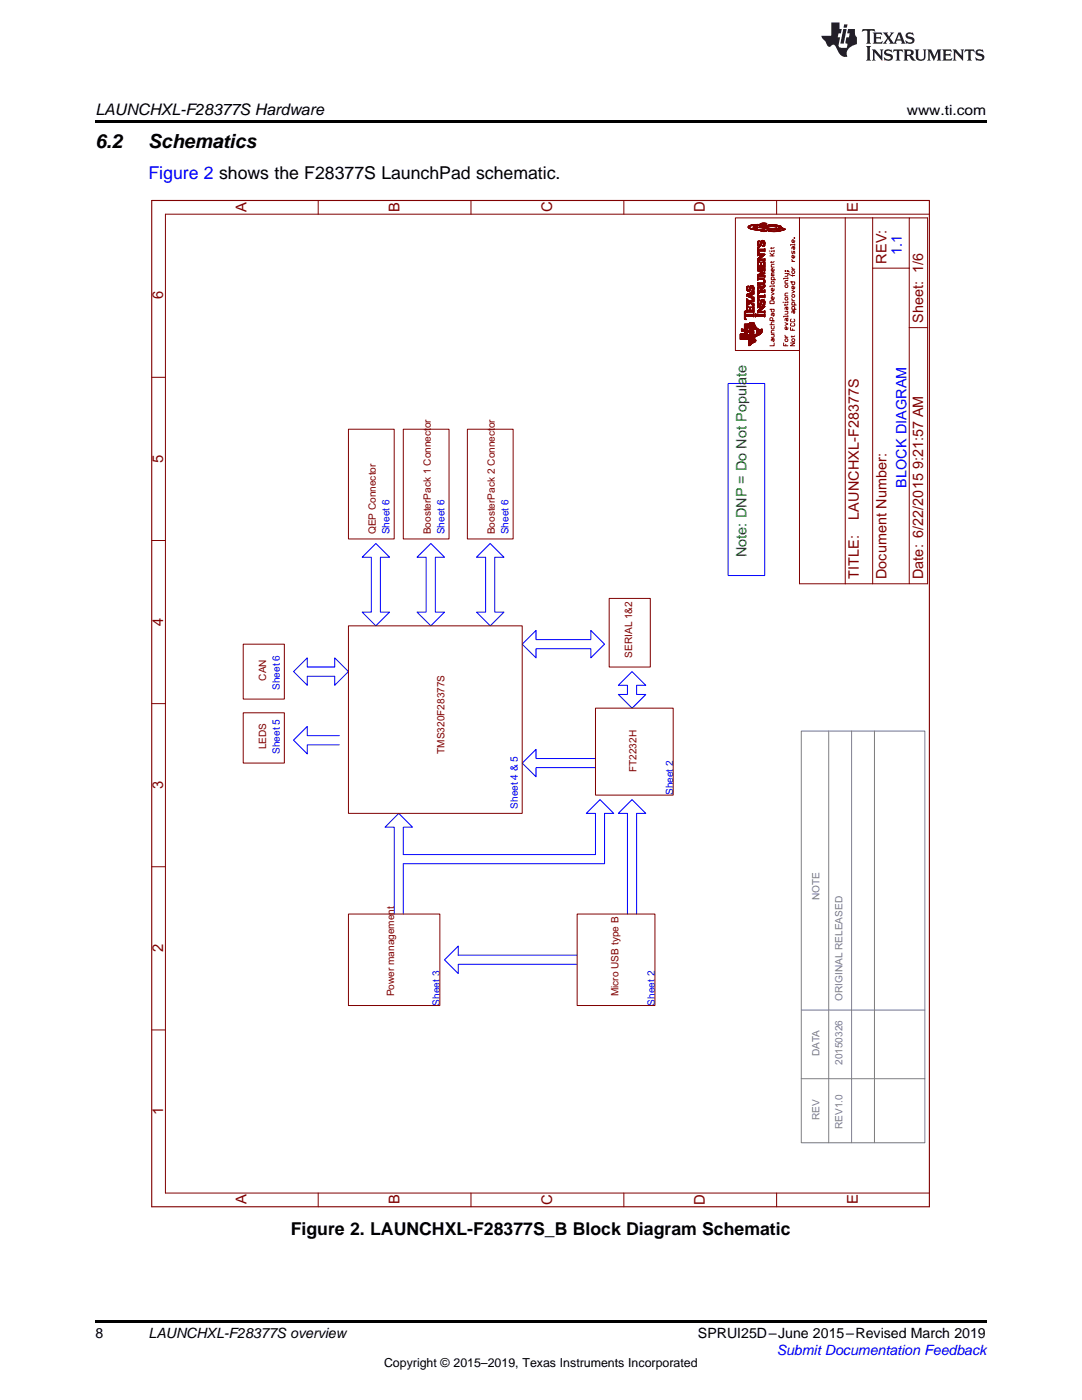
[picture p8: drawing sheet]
<svg xmlns="http://www.w3.org/2000/svg" width="216mm" height="279mm" viewBox="0 0 216 279" stroke-linecap="round" stroke-linejoin="round" font-family="sans-serif">
<defs><g id="words">
<g font-size="3.9">
<text x="19" y="29.6">6.2</text>
<text x="29.6" y="29.6">Schematics</text>
</g>
<text font-size="3.5" fill="#00f" x="29.6" y="35.6">Figure 2 shows the F28377S LaunchPad schematic.</text>
<text font-size="3.5" x="58" y="246.6">Figure 2. LAUNCHXL-F28377S_B Block Diagram Schematic</text>
<text font-size="3.2" x="19" y="23">LAUNCHXL-F28377S Hardware</text>
<g font-size="3" fill="#800000">
<text x="49.2" y="42.2" transform="rotate(-90 49.2 42.2)">A</text>
<text x="79.7" y="42.2" transform="rotate(-90 79.7 42.2)">B</text>
<text x="110.2" y="42.3" transform="rotate(-90 110.2 42.3)">C</text>
<text x="140.7" y="42.3" transform="rotate(-90 140.7 42.3)">D</text>
<text x="171.2" y="42.2" transform="rotate(-90 171.2 42.2)">E</text>
<text x="32.6" y="59.8" transform="rotate(-90 32.6 59.8)">6</text>
<text x="32.6" y="92.3" transform="rotate(-90 32.6 92.3)">5</text>
<text x="32.6" y="124.9" transform="rotate(-90 32.6 124.9)">4</text>
<text x="32.6" y="157.4" transform="rotate(-90 32.6 157.4)">3</text>
<text x="32.6" y="190" transform="rotate(-90 32.6 190)">2</text>
<text x="32.6" y="222.6" transform="rotate(-90 32.6 222.6)">1</text>
<text x="49.2" y="240.3" transform="rotate(-90 49.2 240.3)">A</text>
<text x="79.7" y="240.3" transform="rotate(-90 79.7 240.3)">B</text>
<text x="110.2" y="240.4" transform="rotate(-90 110.2 240.4)">C</text>
<text x="140.7" y="240.4" transform="rotate(-90 140.7 240.4)">D</text>
<text x="171.2" y="240.3" transform="rotate(-90 171.2 240.3)">E</text>
</g>
<g font-size="2.9" fill="#800000">
<text x="176.9" y="52.6" transform="rotate(-90 176.9 52.6)">REV:</text>
<text x="184.2" y="64.5" transform="rotate(-90 184.2 64.5)">Sheet: 1/6</text>
<text x="171.4" y="103.7" transform="rotate(-90 171.4 103.7)">LAUNCHXL-F28377S</text>
<text x="171.4" y="115.6" transform="rotate(-90 171.4 115.6)">TITLE:</text>
<text x="176.9" y="115.6" transform="rotate(-90 176.9 115.6)">Document Number:</text>
<text x="184.2" y="115.6" transform="rotate(-90 184.2 115.6)">Date: 6/22/2015 9:21:57 AM</text>
</g>
<g font-size="2.9" fill="#00f">
<text x="180" y="51" transform="rotate(-90 180 51)">1.1</text>
<text x="180.9" y="97.3" transform="rotate(-90 180.9 97.3)">BLOCK DIAGRAM</text>
</g>
<text font-size="2.9" fill="#008000" x="148.9" y="111.2" transform="rotate(-90 148.9 111.2)">Note: DNP = Do Not Populate</text>
<g font-size="2.8">
<text x="180.9" y="23">www.ti.com</text>
<text x="19" y="267">8</text>
<text x="29.6" y="267.1">LAUNCHXL-F28377S overview</text>
<text x="139.3" y="267.1">SPRUI25D–June 2015–Revised March 2019</text>
</g>
<text font-size="2.8" fill="#00f" x="155" y="270.4">Submit Documentation Feedback</text>
<text font-size="2.5" x="76.6" y="272.7">Copyright © 2015–2019, Texas Instruments Incorporated</text>
<g font-size="2" fill="#800000">
<text x="75" y="106.6" transform="rotate(-90 75 106.6)">QEP Connector</text>
<text x="86" y="106.6" transform="rotate(-90 86 106.6)">BoosterPack 1 Connector</text>
<text x="98.7" y="106.6" transform="rotate(-90 98.7 106.6)">BoosterPack 2 Connector</text>
<text x="126.1" y="131.3" transform="rotate(-90 126.1 131.3)">SERIAL 1&amp;2</text>
<text x="53.1" y="135.9" transform="rotate(-90 53.1 135.9)">CAN</text>
<text x="53.1" y="149.5" transform="rotate(-90 53.1 149.5)">LEDS</text>
<text x="88.7" y="150.5" transform="rotate(-90 88.7 150.5)">TMS320F28377S</text>
<text x="127" y="154.1" transform="rotate(-90 127 154.1)">FT2232H</text>
<text x="78.7" y="198.8" transform="rotate(-90 78.7 198.8)">Power management</text>
<text x="123.4" y="198.8" transform="rotate(-90 123.4 198.8)">Micro USB type B</text>
</g>
<g font-size="2" fill="#00f">
<text x="77.7" y="106.6" transform="rotate(-90 77.7 106.6)">Sheet 6</text>
<text x="88.7" y="106.6" transform="rotate(-90 88.7 106.6)">Sheet 6</text>
<text x="101.5" y="106.6" transform="rotate(-90 101.5 106.6)">Sheet 6</text>
<text x="55.8" y="137.7" transform="rotate(-90 55.8 137.7)">Sheet 6</text>
<text x="55.8" y="150.5" transform="rotate(-90 55.8 150.5)">Sheet 5</text>
<text x="103.3" y="161.4" transform="rotate(-90 103.3 161.4)">Sheet 4 &amp; 5</text>
<text x="134.3" y="158.7" transform="rotate(-90 134.3 158.7)">Sheet 2</text>
<text x="87.8" y="200.7" transform="rotate(-90 87.8 200.7)">Sheet 3</text>
<text x="130.7" y="200.7" transform="rotate(-90 130.7 200.7)">Sheet 2</text>
</g>
<g font-size="2" fill="#808080">
<text x="163.5" y="179.7" transform="rotate(-90 163.5 179.7)">NOTE</text>
<text x="168.1" y="199.8" transform="rotate(-90 168.1 199.8)">ORIGINAL RELEASED</text>
<text x="163.5" y="210.7" transform="rotate(-90 163.5 210.7)">DATA</text>
<text x="168.1" y="212.5" transform="rotate(-90 168.1 212.5)">20150326</text>
<text x="163.5" y="223.5" transform="rotate(-90 163.5 223.5)">REV</text>
<text x="168.1" y="225.3" transform="rotate(-90 168.1 225.3)">REV1.0</text>
</g>
</g></defs>
<path d="M19 263.5h177.8v.6h-177.8z" fill="#000"/>
<path d="M145.3 76.5h7.3v38.4h-7.3zM75 108.5l2.7 2.7h-1.8v11h1.8l-2.7 2.7-2.7-2.7h1.8v-11h-1.8zM83.2 111.2l2.8-2.7 2.7 2.7h-1.8v11h1.8l-2.7 2.7-2.8-2.7h1.8v-11zM97.8 108.5l2.8 2.7h-1.9v11h1.9l-2.8 2.7-2.7-2.7h1.8v-11h-1.8zM61.3 131.3v1.8h5.5v-1.8l2.7 2.7-2.7 2.8v-1.8h-5.5v1.8l-2.7-2.8zM104.2 128.6l2.8-2.8v1.9h10.9v-1.9l2.7 2.8-2.7 2.7v-1.8h-10.9v1.8zM126.1 134l2.8 2.8h-1.9v1.8h1.9l-2.8 2.7-2.7-2.7h1.8v-1.8h-1.8zM67.7 146.8h-6.4v-1.8l-2.7 2.7 2.7 2.8v-1.9h6.4M118.8 151.4h-11.8v-1.8l-2.8 2.7 2.8 2.7v-1.8h11.8M78.7 182.4v-17.3h-1.9l2.8-2.8 2.7 2.8h-1.8v5.4h38.3v-8.2h-1.8l2.7-2.7 2.8 2.7h-1.9v10.1h-40.1v10M115.2 190.6h-23.8v-1.8l-2.7 2.7 2.7 2.8v-1.8h23.8M125.2 182.4v-20.1h-1.8l2.7-2.7 2.8 2.7h-1.9v20.1" fill="none" stroke="#00f" stroke-width=".2"/>
<path d="M159.9 145.9h24.6v82.2h-24.6zM165.4 145.9v82.2M169.9 145.9v82.2M174.5 145.9v82.2M159.9 215.3h24.6M159.9 201.6h24.6" fill="none" stroke="#808080" stroke-width=".2"/>
<g fill="none" stroke="#800000" stroke-width=".2">
<path d="M63.5 40v2.7M94 40v2.7M124.5 40v2.7M146.7 43.5h12.8v26.4h-12.8zM155 40v2.7M156.6 59.5l.5-.2 .1 .5-.4 .1zM156.6 57l.5-.2 .1 .4-.4 .2zM156.6 54h.2v.2h-.2zM156.6 54.6h.7l.2 .3M157.2 58.5l-.6 .1v.5h.6M157.2 56l-.6 .1v.4h.6M157.2 55.6h-.8v.1"/>
<path d="M157.2 54.6l-.1 .5h-.5M157.2 54l-.1 .2 .1-.2 .3 .3M157.2 55.4v.3M157.7 56.3h.9v.4l-.4 .1-.2-.1v-.4M157.7 54.9l.2 .1h.7M158 58.9l.4-.1 .2 .4-.4 .1zM158 54.2l.4-.2 .2 .4-.4 .2zM158 59.6l.3 .4M158 57.9l.6 .3-.6 .3M158 53.3l.3 .4M158 51.8l.3 .4M158 50.1v.4l.2 .1 .2-.5 .2 .5"/>
<path d="M158 53.7h.6M158 52.2h.6M158.2 54.9v.2M158.3 49.2v.5l.1 .1 .2-.1v-.5h-.4l-.2 .5M158.4 47.4l.2 .2zM158.6 57.2l-.2 .5-.4-.2v-.3l.3-.1v.6M158.6 51.1l-.2 .4-.4-.2v-.2l.3-.2v.6M158.6 48.8h-.9v.2M158.6 48l-.2 .4-.4-.1v-.3l.3-.2v.6M158.6 48.7v.3M168.7 43.5v73M174.1 43.5v73"/>
<path d="M174.1 53.5h7.3M181.4 53.5v-10h3.7v73h-3.7v-51.1M181.4 43.5h-21.9v73h21.9M181.4 53.5v11.9M185.4 42.7h-152.4v195.4h152.4M30.3 75.3h2.7M156.2 60.3h.2M156.4 68.4v.6h.8M156.6 67.7l.5-.1 .1 .4-.4 .2zM156.6 66.9l.3 .4M156.6 64.4l.6 .3-.6 .2M156.6 62.1h.6v.5l-.1 .1h-.5"/>
<path d="M156.6 67.3h.6M156.6 60.7v.3M156.8 68.7v.3M156.9 63.5v.5l.2 .1 .1-.1v-.5h-.4l-.2 .5M156.9 61.3v.4l.2 .2 .1-.2v-.4h-.4l-.2 .4M157.2 65.4l-.1 .4-.5-.2v-.2l.3-.2v.6M157.2 63.1h-.8v.2M157.2 60.7l-.1 .2h-.6M157.2 60.3h-.6v.2M157.2 60.2v.3M157.2 63v.3M157.7 68.4h.9l-.9 .6h.9"/>
<path d="M157.7 65.4v.5h.9M157.9 64.5l-.2 .2 .2 .4h.5l.2-.2-.2-.4M157.9 63.7l-.2 .1 .2 .4h.5l.2-.1-.2-.4M158 67.7l.4-.1 .2 .4-.4 .2zM158 67v.3M158 60h.6M158.2 65.6v.3M158.3 62v.4l.1 .2 .2-.2v-.4h-.4l-.2 .4M158.6 67l-.2 .2h-.5M158.6 61.7v-.4l-.2-.1-.4 .1v.4h.9M158.6 60.9l-.2-.6-.4 .2v.4h.9M181.4 65.4h3.7"/>
<path d="M69.5 85.7h9.2v21.9h-9.2zM80.5 85.7h9.1v21.9h-9.1zM93.3 85.7h9.1v21.9h-9.1zM30.3 107.9h2.7M121.6 119.4h8.2v13.7h-8.2zM48.5 128.6h8.2v10.9h-8.2zM69.5 124.9h34.7v37.4h-34.7zM30.3 140.4h2.7M48.5 142.3h8.2v10h-8.2zM118.8 141.3h15.5v17.4h-15.5zM30.3 173h2.7M69.5 182.4h18.3v18.3h-18.3z"/>
<path d="M115.2 182.4h15.5v18.3h-15.5zM30.3 205.5h2.7M63.5 238.1v2.7M94 238.1v2.7M124.5 238.1v2.7M155 238.1v2.7"/>
</g>
<path d="M30.3 40h155.1v200.8h-155.1z" fill="none" stroke="#800000" stroke-width=".22"/>
<path d="M152.6 61.2h.1" fill="none" stroke="#800000" stroke-width=".2"/>
<path d="M152.6 60.2v.3z" fill="#800000"/>
<path d="M152.6 60.2v.3z" fill="none" stroke="#800000" stroke-width=".2"/>
<path d="M152.6 56.9v.3z" fill="#800000"/>
<path d="M152.6 56.9v.3z" fill="none" stroke="#800000" stroke-width=".2"/>
<path d="M152.6 56v.3z" fill="#800000"/>
<path d="M152.6 56v.3z" fill="none" stroke="#800000" stroke-width=".2"/>
<path d="M152.6 54.5h.1" fill="none" stroke="#800000" stroke-width=".2"/>
<path d="M152.6 50.8h.1" fill="none" stroke="#800000" stroke-width=".2"/>
<path d="M152.6 48.4v.3z" fill="#800000"/>
<path d="M152.6 48.4v.3z" fill="none" stroke="#800000" stroke-width=".2"/>
<path d="M152.6 62.6v.6z" fill="#800000"/>
<path d="M152.6 62.6v.6z" fill="none" stroke="#800000" stroke-width=".2"/>
<path d="M152.6 62v.5z" fill="#800000"/>
<path d="M152.6 62v.5z" fill="none" stroke="#800000" stroke-width=".2"/>
<path d="M152.6 61.1v.1z" fill="#800000"/>
<path d="M152.6 61.1v.1z" fill="none" stroke="#800000" stroke-width=".2"/>
<path d="M152.6 60.9h.1" fill="none" stroke="#800000" stroke-width=".2"/>
<path d="M152.6 60.1v.5z" fill="#800000"/>
<path d="M152.6 60.1v.5z" fill="none" stroke="#800000" stroke-width=".2"/>
<path d="M152.6 58.8v.6z" fill="#800000"/>
<path d="M152.6 58.8v.6z" fill="none" stroke="#800000" stroke-width=".2"/>
<path d="M152.6 57.8v.6z" fill="#800000"/>
<path d="M152.6 57.8v.6z" fill="none" stroke="#800000" stroke-width=".2"/>
<path d="M152.6 56.9v.3z" fill="#800000"/>
<path d="M152.6 56.9v.3z" fill="none" stroke="#800000" stroke-width=".2"/>
<path d="M152.6 55.9v.5z" fill="#800000"/>
<path d="M152.6 55.9v.5z" fill="none" stroke="#800000" stroke-width=".2"/>
<path d="M152.6 54.9v.4z" fill="#800000"/>
<path d="M152.6 54.9v.4z" fill="none" stroke="#800000" stroke-width=".2"/>
<path d="M152.6 54.5h.1" fill="none" stroke="#800000" stroke-width=".2"/>
<path d="M152.6 53.5v.6z" fill="#800000"/>
<path d="M152.6 53.5v.6z" fill="none" stroke="#800000" stroke-width=".2"/>
<path d="M152.6 52.2v1.2z" fill="#800000"/>
<path d="M152.6 52.2v1.2z" fill="none" stroke="#800000" stroke-width=".2"/>
<path d="M152.6 51.6v.5z" fill="#800000"/>
<path d="M152.6 51.6v.5z" fill="none" stroke="#800000" stroke-width=".2"/>
<path d="M152.6 50.7v.1z" fill="#800000"/>
<path d="M152.6 50.7v.1z" fill="none" stroke="#800000" stroke-width=".2"/>
<path d="M152.6 49.6v.6z" fill="#800000"/>
<path d="M152.6 49.6v.6z" fill="none" stroke="#800000" stroke-width=".2"/>
<path d="M152.6 49.1h.1" fill="none" stroke="#800000" stroke-width=".2"/>
<path d="M152.6 48.3v.5z" fill="#800000"/>
<path d="M152.6 48.3v.5z" fill="none" stroke="#800000" stroke-width=".2"/>
<path d="M152.6 62.6v.6z" fill="#800000"/>
<path d="M152.6 62.6v.6z" fill="none" stroke="#800000" stroke-width=".2"/>
<path d="M152.6 62v.5z" fill="#800000"/>
<path d="M152.6 62v.5z" fill="none" stroke="#800000" stroke-width=".2"/>
<path d="M152.6 61.2h.1" fill="none" stroke="#800000" stroke-width=".2"/>
<path d="M152.6 60.8v.1z" fill="#800000"/>
<path d="M152.6 60.8v.1z" fill="none" stroke="#800000" stroke-width=".2"/>
<path d="M152.6 60.1v.5z" fill="#800000"/>
<path d="M152.6 60.1v.5z" fill="none" stroke="#800000" stroke-width=".2"/>
<path d="M152.6 58.8v.6z" fill="#800000"/>
<path d="M152.6 58.8v.6z" fill="none" stroke="#800000" stroke-width=".2"/>
<path d="M152.6 57.8v.6z" fill="#800000"/>
<path d="M152.6 57.8v.6z" fill="none" stroke="#800000" stroke-width=".2"/>
<path d="M152.6 56.8v.5z" fill="#800000"/>
<path d="M152.6 56.8v.5z" fill="none" stroke="#800000" stroke-width=".2"/>
<path d="M152.6 55.9v.6z" fill="#800000"/>
<path d="M152.6 55.9v.6z" fill="none" stroke="#800000" stroke-width=".2"/>
<path d="M152.6 54.9v.5z" fill="#800000"/>
<path d="M152.6 54.9v.5z" fill="none" stroke="#800000" stroke-width=".2"/>
<path d="M152.6 54.5v.1z" fill="#800000"/>
<path d="M152.6 54.5v.1z" fill="none" stroke="#800000" stroke-width=".2"/>
<path d="M152.6 53.5v.6z" fill="#800000"/>
<path d="M152.6 53.5v.6z" fill="none" stroke="#800000" stroke-width=".2"/>
<path d="M152.6 52.2v1.2z" fill="#800000"/>
<path d="M152.6 52.2v1.2z" fill="none" stroke="#800000" stroke-width=".2"/>
<path d="M152.6 51.6v.5z" fill="#800000"/>
<path d="M152.6 51.6v.5z" fill="none" stroke="#800000" stroke-width=".2"/>
<path d="M152.6 50.7v.1z" fill="#800000"/>
<path d="M152.6 50.7v.1z" fill="none" stroke="#800000" stroke-width=".2"/>
<path d="M152.6 49.6v.6z" fill="#800000"/>
<path d="M152.6 49.6v.6z" fill="none" stroke="#800000" stroke-width=".2"/>
<path d="M152.6 49v.1z" fill="#800000"/>
<path d="M152.6 49v.1z" fill="none" stroke="#800000" stroke-width=".2"/>
<path d="M152.6 48.3v.5z" fill="#800000"/>
<path d="M152.6 48.3v.5z" fill="none" stroke="#800000" stroke-width=".2"/>
<path d="M152.6 62.6v.6z" fill="#800000"/>
<path d="M152.6 62.6v.6z" fill="none" stroke="#800000" stroke-width=".2"/>
<path d="M152.6 62v.5z" fill="#800000"/>
<path d="M152.6 62v.5z" fill="none" stroke="#800000" stroke-width=".2"/>
<path d="M152.6 61.1v.1z" fill="#800000"/>
<path d="M152.6 61.1v.1z" fill="none" stroke="#800000" stroke-width=".2"/>
<path d="M152.6 60.8v.1z" fill="#800000"/>
<path d="M152.6 60.8v.1z" fill="none" stroke="#800000" stroke-width=".2"/>
<path d="M152.6 60v.7z" fill="#800000"/>
<path d="M152.6 60v.7z" fill="none" stroke="#800000" stroke-width=".2"/>
<path d="M152.6 58.8v.6z" fill="#800000"/>
<path d="M152.6 58.8v.6z" fill="none" stroke="#800000" stroke-width=".2"/>
<path d="M152.6 57.8v.6z" fill="#800000"/>
<path d="M152.6 57.8v.6z" fill="none" stroke="#800000" stroke-width=".2"/>
<path d="M152.6 56.8v.5z" fill="#800000"/>
<path d="M152.6 56.8v.5z" fill="none" stroke="#800000" stroke-width=".2"/>
<path d="M152.6 55.8v.7z" fill="#800000"/>
<path d="M152.6 55.8v.7z" fill="none" stroke="#800000" stroke-width=".2"/>
<path d="M152.6 54.9v.4z" fill="#800000"/>
<path d="M152.6 54.9v.4z" fill="none" stroke="#800000" stroke-width=".2"/>
<path d="M152.6 54.5v.1z" fill="#800000"/>
<path d="M152.6 54.5v.1z" fill="none" stroke="#800000" stroke-width=".2"/>
<path d="M152.6 53.5v.6z" fill="#800000"/>
<path d="M152.6 53.5v.6z" fill="none" stroke="#800000" stroke-width=".2"/>
<path d="M152.6 52.2v1.2z" fill="#800000"/>
<path d="M152.6 52.2v1.2z" fill="none" stroke="#800000" stroke-width=".2"/>
<path d="M152.6 51.6v.5z" fill="#800000"/>
<path d="M152.6 51.6v.5z" fill="none" stroke="#800000" stroke-width=".2"/>
<path d="M152.6 50.7v.1z" fill="#800000"/>
<path d="M152.6 50.7v.1z" fill="none" stroke="#800000" stroke-width=".2"/>
<path d="M152.6 49.6v.6z" fill="#800000"/>
<path d="M152.6 49.6v.6z" fill="none" stroke="#800000" stroke-width=".2"/>
<path d="M152.6 49v.1z" fill="#800000"/>
<path d="M152.6 49v.1z" fill="none" stroke="#800000" stroke-width=".2"/>
<path d="M152.6 48.2v.7z" fill="#800000"/>
<path d="M152.6 48.2v.7z" fill="none" stroke="#800000" stroke-width=".2"/>
<path d="M152.5 62.6l.1 .6z" fill="#800000"/>
<path d="M152.5 62.6l.1 .6z" fill="none" stroke="#800000" stroke-width=".2"/>
<path d="M152.5 62l.1 .5z" fill="#800000"/>
<path d="M152.5 62l.1 .5z" fill="none" stroke="#800000" stroke-width=".2"/>
<path d="M152.5 61.1l.1 .1z" fill="#800000"/>
<path d="M152.5 61.1l.1 .1z" fill="none" stroke="#800000" stroke-width=".2"/>
<path d="M152.5 60.7l.1 .2z" fill="#800000"/>
<path d="M152.5 60.7l.1 .2z" fill="none" stroke="#800000" stroke-width=".2"/>
<path d="M152.5 60l.1 .7z" fill="#800000"/>
<path d="M152.5 60l.1 .7z" fill="none" stroke="#800000" stroke-width=".2"/>
<path d="M152.5 58.8l.1 .6z" fill="#800000"/>
<path d="M152.5 58.8l.1 .6z" fill="none" stroke="#800000" stroke-width=".2"/>
<path d="M152.5 57.8l.1 .6z" fill="#800000"/>
<path d="M152.5 57.8l.1 .6z" fill="none" stroke="#800000" stroke-width=".2"/>
<path d="M152.5 56.8l.1 .5z" fill="#800000"/>
<path d="M152.5 56.8l.1 .5z" fill="none" stroke="#800000" stroke-width=".2"/>
<path d="M152.5 55.8l.1 .8z" fill="#800000"/>
<path d="M152.5 55.8l.1 .8z" fill="none" stroke="#800000" stroke-width=".2"/>
<path d="M152.5 54.9l.1 .5z" fill="#800000"/>
<path d="M152.5 54.9l.1 .5z" fill="none" stroke="#800000" stroke-width=".2"/>
<path d="M152.5 54.4l.1 .2z" fill="#800000"/>
<path d="M152.5 54.4l.1 .2z" fill="none" stroke="#800000" stroke-width=".2"/>
<path d="M152.5 53.6l.1 .5z" fill="#800000"/>
<path d="M152.5 53.6l.1 .5z" fill="none" stroke="#800000" stroke-width=".2"/>
<path d="M152.5 52.2l.1 1.2z" fill="#800000"/>
<path d="M152.5 52.2l.1 1.2z" fill="none" stroke="#800000" stroke-width=".2"/>
<path d="M152.5 51.6l.1 .4z" fill="#800000"/>
<path d="M152.5 51.6l.1 .4z" fill="none" stroke="#800000" stroke-width=".2"/>
<path d="M152.5 50.7l.1 .2z" fill="#800000"/>
<path d="M152.5 50.7l.1 .2z" fill="none" stroke="#800000" stroke-width=".2"/>
<path d="M152.5 49.6l.1 .6z" fill="#800000"/>
<path d="M152.5 49.6l.1 .6z" fill="none" stroke="#800000" stroke-width=".2"/>
<path d="M152.5 49l.1 .1z" fill="#800000"/>
<path d="M152.5 49l.1 .1z" fill="none" stroke="#800000" stroke-width=".2"/>
<path d="M152.5 48.2l.1 .7z" fill="#800000"/>
<path d="M152.5 48.2l.1 .7z" fill="none" stroke="#800000" stroke-width=".2"/>
<path d="M152.5 62.7l.1 .5z" fill="#800000"/>
<path d="M152.5 62.7l.1 .5z" fill="none" stroke="#800000" stroke-width=".2"/>
<path d="M152.5 62.1l.1 .3z" fill="#800000"/>
<path d="M152.5 62.1l.1 .3z" fill="none" stroke="#800000" stroke-width=".2"/>
<path d="M152.5 61.1l.1 .2z" fill="#800000"/>
<path d="M152.5 61.1l.1 .2z" fill="none" stroke="#800000" stroke-width=".2"/>
<path d="M152.5 59.9l.1 1z" fill="#800000"/>
<path d="M152.5 59.9l.1 1z" fill="none" stroke="#800000" stroke-width=".2"/>
<path d="M152.5 58.9l.1 .4z" fill="#800000"/>
<path d="M152.5 58.9l.1 .4z" fill="none" stroke="#800000" stroke-width=".2"/>
<path d="M152.5 57.9l.1 .4z" fill="#800000"/>
<path d="M152.5 57.9l.1 .4z" fill="none" stroke="#800000" stroke-width=".2"/>
<path d="M152.5 56.9l.1 .4z" fill="#800000"/>
<path d="M152.5 56.9l.1 .4z" fill="none" stroke="#800000" stroke-width=".2"/>
<path d="M152.5 55.8l.1 .8z" fill="#800000"/>
<path d="M152.5 55.8l.1 .8z" fill="none" stroke="#800000" stroke-width=".2"/>
<path d="M152.5 55l.1 .3z" fill="#800000"/>
<path d="M152.5 55l.1 .3z" fill="none" stroke="#800000" stroke-width=".2"/>
<path d="M152.5 54.4l.1 .2z" fill="#800000"/>
<path d="M152.5 54.4l.1 .2z" fill="none" stroke="#800000" stroke-width=".2"/>
<path d="M152.5 53.6l.1 .5z" fill="#800000"/>
<path d="M152.5 53.6l.1 .5z" fill="none" stroke="#800000" stroke-width=".2"/>
<path d="M152.5 52.2l.1 1.1z" fill="#800000"/>
<path d="M152.5 52.2l.1 1.1z" fill="none" stroke="#800000" stroke-width=".2"/>
<path d="M152.5 51.7l.1 .3z" fill="#800000"/>
<path d="M152.5 51.7l.1 .3z" fill="none" stroke="#800000" stroke-width=".2"/>
<path d="M152.5 50.7l.1 .2z" fill="#800000"/>
<path d="M152.5 50.7l.1 .2z" fill="none" stroke="#800000" stroke-width=".2"/>
<path d="M152.5 49.7l.1 .4z" fill="#800000"/>
<path d="M152.5 49.7l.1 .4z" fill="none" stroke="#800000" stroke-width=".2"/>
<path d="M152.5 48.2l.1 .9z" fill="#800000"/>
<path d="M152.5 48.2l.1 .9z" fill="none" stroke="#800000" stroke-width=".2"/>
<path d="M152.5 62.7v.4z" fill="#800000"/>
<path d="M152.5 62.7v.4z" fill="none" stroke="#800000" stroke-width=".2"/>
<path d="M152.5 62.1v.3z" fill="#800000"/>
<path d="M152.5 62.1v.3z" fill="none" stroke="#800000" stroke-width=".2"/>
<path d="M152.5 61.1v.2z" fill="#800000"/>
<path d="M152.5 61.1v.2z" fill="none" stroke="#800000" stroke-width=".2"/>
<path d="M152.5 59.9v1z" fill="#800000"/>
<path d="M152.5 59.9v1z" fill="none" stroke="#800000" stroke-width=".2"/>
<path d="M152.5 58.9v.4z" fill="#800000"/>
<path d="M152.5 58.9v.4z" fill="none" stroke="#800000" stroke-width=".2"/>
<path d="M152.5 57.9v.4z" fill="#800000"/>
<path d="M152.5 57.9v.4z" fill="none" stroke="#800000" stroke-width=".2"/>
<path d="M152.5 56.9v.5z" fill="#800000"/>
<path d="M152.5 56.9v.5z" fill="none" stroke="#800000" stroke-width=".2"/>
<path d="M152.5 55.7v.9z" fill="#800000"/>
<path d="M152.5 55.7v.9z" fill="none" stroke="#800000" stroke-width=".2"/>
<path d="M152.5 55v.3z" fill="#800000"/>
<path d="M152.5 55v.3z" fill="none" stroke="#800000" stroke-width=".2"/>
<path d="M152.5 54.4v.2z" fill="#800000"/>
<path d="M152.5 54.4v.2z" fill="none" stroke="#800000" stroke-width=".2"/>
<path d="M152.5 53.6v.4z" fill="#800000"/>
<path d="M152.5 53.6v.4z" fill="none" stroke="#800000" stroke-width=".2"/>
<path d="M152.5 52.2v1.1z" fill="#800000"/>
<path d="M152.5 52.2v1.1z" fill="none" stroke="#800000" stroke-width=".2"/>
<path d="M152.5 51.7v.3z" fill="#800000"/>
<path d="M152.5 51.7v.3z" fill="none" stroke="#800000" stroke-width=".2"/>
<path d="M152.5 50.7v.2z" fill="#800000"/>
<path d="M152.5 50.7v.2z" fill="none" stroke="#800000" stroke-width=".2"/>
<path d="M152.5 49.7v.4z" fill="#800000"/>
<path d="M152.5 49.7v.4z" fill="none" stroke="#800000" stroke-width=".2"/>
<path d="M152.5 48.1v1z" fill="#800000"/>
<path d="M152.5 48.1v1z" fill="none" stroke="#800000" stroke-width=".2"/>
<path d="M152.5 62.7v.4z" fill="#800000"/>
<path d="M152.5 62.7v.4z" fill="none" stroke="#800000" stroke-width=".2"/>
<path d="M152.5 62.1v.3z" fill="#800000"/>
<path d="M152.5 62.1v.3z" fill="none" stroke="#800000" stroke-width=".2"/>
<path d="M152.5 61.1v.2z" fill="#800000"/>
<path d="M152.5 61.1v.2z" fill="none" stroke="#800000" stroke-width=".2"/>
<path d="M152.5 59.9v1z" fill="#800000"/>
<path d="M152.5 59.9v1z" fill="none" stroke="#800000" stroke-width=".2"/>
<path d="M152.5 58.9v.4z" fill="#800000"/>
<path d="M152.5 58.9v.4z" fill="none" stroke="#800000" stroke-width=".2"/>
<path d="M152.5 57.9v.4z" fill="#800000"/>
<path d="M152.5 57.9v.4z" fill="none" stroke="#800000" stroke-width=".2"/>
<path d="M152.5 57v.4z" fill="#800000"/>
<path d="M152.5 57v.4z" fill="none" stroke="#800000" stroke-width=".2"/>
<path d="M152.5 55.7v1z" fill="#800000"/>
<path d="M152.5 55.7v1z" fill="none" stroke="#800000" stroke-width=".2"/>
<path d="M152.5 55v.3z" fill="#800000"/>
<path d="M152.5 55v.3z" fill="none" stroke="#800000" stroke-width=".2"/>
<path d="M152.5 54.4v.2z" fill="#800000"/>
<path d="M152.5 54.4v.2z" fill="none" stroke="#800000" stroke-width=".2"/>
<path d="M152.5 53.6v.4z" fill="#800000"/>
<path d="M152.5 53.6v.4z" fill="none" stroke="#800000" stroke-width=".2"/>
<path d="M152.5 52.2v1.1z" fill="#800000"/>
<path d="M152.5 52.2v1.1z" fill="none" stroke="#800000" stroke-width=".2"/>
<path d="M152.5 51.7v.2z" fill="#800000"/>
<path d="M152.5 51.7v.2z" fill="none" stroke="#800000" stroke-width=".2"/>
<path d="M152.5 50.7v.2z" fill="#800000"/>
<path d="M152.5 50.7v.2z" fill="none" stroke="#800000" stroke-width=".2"/>
<path d="M152.5 49.7v.4z" fill="#800000"/>
<path d="M152.5 49.7v.4z" fill="none" stroke="#800000" stroke-width=".2"/>
<path d="M152.5 48.1v1z" fill="#800000"/>
<path d="M152.5 48.1v1z" fill="none" stroke="#800000" stroke-width=".2"/>
<path d="M152.5 62.7v.4z" fill="#800000"/>
<path d="M152.5 62.7v.4z" fill="none" stroke="#800000" stroke-width=".2"/>
<path d="M152.5 62.1v.3z" fill="#800000"/>
<path d="M152.5 62.1v.3z" fill="none" stroke="#800000" stroke-width=".2"/>
<path d="M152.5 61.1v.2z" fill="#800000"/>
<path d="M152.5 61.1v.2z" fill="none" stroke="#800000" stroke-width=".2"/>
<path d="M152.5 59.9v1z" fill="#800000"/>
<path d="M152.5 59.9v1z" fill="none" stroke="#800000" stroke-width=".2"/>
<path d="M152.5 59v.3z" fill="#800000"/>
<path d="M152.5 59v.3z" fill="none" stroke="#800000" stroke-width=".2"/>
<path d="M152.5 57.9v.4z" fill="#800000"/>
<path d="M152.5 57.9v.4z" fill="none" stroke="#800000" stroke-width=".2"/>
<path d="M152.5 57v.4z" fill="#800000"/>
<path d="M152.5 57v.4z" fill="none" stroke="#800000" stroke-width=".2"/>
<path d="M152.5 55.7v1z" fill="#800000"/>
<path d="M152.5 55.7v1z" fill="none" stroke="#800000" stroke-width=".2"/>
<path d="M152.5 55v.2z" fill="#800000"/>
<path d="M152.5 55v.2z" fill="none" stroke="#800000" stroke-width=".2"/>
<path d="M152.5 54.4v.2z" fill="#800000"/>
<path d="M152.5 54.4v.2z" fill="none" stroke="#800000" stroke-width=".2"/>
<path d="M152.5 53.6v.4z" fill="#800000"/>
<path d="M152.5 53.6v.4z" fill="none" stroke="#800000" stroke-width=".2"/>
<path d="M152.5 52.2v1.1z" fill="#800000"/>
<path d="M152.5 52.2v1.1z" fill="none" stroke="#800000" stroke-width=".2"/>
<path d="M152.5 51.7v.3z" fill="#800000"/>
<path d="M152.5 51.7v.3z" fill="none" stroke="#800000" stroke-width=".2"/>
<path d="M152.5 50.7v.2z" fill="#800000"/>
<path d="M152.5 50.7v.2z" fill="none" stroke="#800000" stroke-width=".2"/>
<path d="M152.5 49.7v.4z" fill="#800000"/>
<path d="M152.5 49.7v.4z" fill="none" stroke="#800000" stroke-width=".2"/>
<path d="M152.5 48.1v1z" fill="#800000"/>
<path d="M152.5 48.1v1z" fill="none" stroke="#800000" stroke-width=".2"/>
<path d="M152.5 62.7v.4z" fill="#800000"/>
<path d="M152.5 62.7v.4z" fill="none" stroke="#800000" stroke-width=".2"/>
<path d="M152.5 62.1v.2z" fill="#800000"/>
<path d="M152.5 62.1v.2z" fill="none" stroke="#800000" stroke-width=".2"/>
<path d="M152.5 61.1v.2z" fill="#800000"/>
<path d="M152.5 61.1v.2z" fill="none" stroke="#800000" stroke-width=".2"/>
<path d="M152.5 59.9v1z" fill="#800000"/>
<path d="M152.5 59.9v1z" fill="none" stroke="#800000" stroke-width=".2"/>
<path d="M152.5 58.9v.4z" fill="#800000"/>
<path d="M152.5 58.9v.4z" fill="none" stroke="#800000" stroke-width=".2"/>
<path d="M152.5 57.9v.4z" fill="#800000"/>
<path d="M152.5 57.9v.4z" fill="none" stroke="#800000" stroke-width=".2"/>
<path d="M152.5 57v.4z" fill="#800000"/>
<path d="M152.5 57v.4z" fill="none" stroke="#800000" stroke-width=".2"/>
<path d="M152.5 55.7v1z" fill="#800000"/>
<path d="M152.5 55.7v1z" fill="none" stroke="#800000" stroke-width=".2"/>
<path d="M152.5 55v.2z" fill="#800000"/>
<path d="M152.5 55v.2z" fill="none" stroke="#800000" stroke-width=".2"/>
<path d="M152.5 54.4v.2z" fill="#800000"/>
<path d="M152.5 54.4v.2z" fill="none" stroke="#800000" stroke-width=".2"/>
<path d="M152.5 53.7v.3z" fill="#800000"/>
<path d="M152.5 53.7v.3z" fill="none" stroke="#800000" stroke-width=".2"/>
<path d="M152.5 52.2v1.1z" fill="#800000"/>
<path d="M152.5 52.2v1.1z" fill="none" stroke="#800000" stroke-width=".2"/>
<path d="M152.5 51.7v.2z" fill="#800000"/>
<path d="M152.5 51.7v.2z" fill="none" stroke="#800000" stroke-width=".2"/>
<path d="M152.5 50.7v.2z" fill="#800000"/>
<path d="M152.5 50.7v.2z" fill="none" stroke="#800000" stroke-width=".2"/>
<path d="M152.5 49.8v.3z" fill="#800000"/>
<path d="M152.5 49.8v.3z" fill="none" stroke="#800000" stroke-width=".2"/>
<path d="M152.5 48.1v1z" fill="#800000"/>
<path d="M152.5 48.1v1z" fill="none" stroke="#800000" stroke-width=".2"/>
<path d="M152.4 62.7l.1 .4z" fill="#800000"/>
<path d="M152.4 62.7l.1 .4z" fill="none" stroke="#800000" stroke-width=".2"/>
<path d="M152.4 62.1l.1 .2z" fill="#800000"/>
<path d="M152.4 62.1l.1 .2z" fill="none" stroke="#800000" stroke-width=".2"/>
<path d="M152.4 61.1l.1 .2z" fill="#800000"/>
<path d="M152.4 61.1l.1 .2z" fill="none" stroke="#800000" stroke-width=".2"/>
<path d="M152.4 60.4l.1 .5z" fill="#800000"/>
<path d="M152.4 60.4l.1 .5z" fill="none" stroke="#800000" stroke-width=".2"/>
<path d="M152.4 59.9l.1 .4z" fill="#800000"/>
<path d="M152.4 59.9l.1 .4z" fill="none" stroke="#800000" stroke-width=".2"/>
<path d="M152.4 59l.1 .3z" fill="#800000"/>
<path d="M152.4 59l.1 .3z" fill="none" stroke="#800000" stroke-width=".2"/>
<path d="M152.4 57.9l.1 .4z" fill="#800000"/>
<path d="M152.4 57.9l.1 .4z" fill="none" stroke="#800000" stroke-width=".2"/>
<path d="M152.4 57l.1 .4z" fill="#800000"/>
<path d="M152.4 57l.1 .4z" fill="none" stroke="#800000" stroke-width=".2"/>
<path d="M152.4 56.3l.1 .4z" fill="#800000"/>
<path d="M152.4 56.3l.1 .4z" fill="none" stroke="#800000" stroke-width=".2"/>
<path d="M152.4 55.7l.1 .3z" fill="#800000"/>
<path d="M152.4 55.7l.1 .3z" fill="none" stroke="#800000" stroke-width=".2"/>
<path d="M152.4 55l.1 .2z" fill="#800000"/>
<path d="M152.4 55l.1 .2z" fill="none" stroke="#800000" stroke-width=".2"/>
<path d="M152.4 54.4l.1 .2z" fill="#800000"/>
<path d="M152.4 54.4l.1 .2z" fill="none" stroke="#800000" stroke-width=".2"/>
<path d="M152.4 53.7l.1 .3z" fill="#800000"/>
<path d="M152.4 53.7l.1 .3z" fill="none" stroke="#800000" stroke-width=".2"/>
<path d="M152.4 52.2l.1 1.1z" fill="#800000"/>
<path d="M152.4 52.2l.1 1.1z" fill="none" stroke="#800000" stroke-width=".2"/>
<path d="M152.4 51.7l.1 .2z" fill="#800000"/>
<path d="M152.4 51.7l.1 .2z" fill="none" stroke="#800000" stroke-width=".2"/>
<path d="M152.4 50.7l.1 .2z" fill="#800000"/>
<path d="M152.4 50.7l.1 .2z" fill="none" stroke="#800000" stroke-width=".2"/>
<path d="M152.4 49.8l.1 .3z" fill="#800000"/>
<path d="M152.4 49.8l.1 .3z" fill="none" stroke="#800000" stroke-width=".2"/>
<path d="M152.4 48.7l.1 .4z" fill="#800000"/>
<path d="M152.4 48.7l.1 .4z" fill="none" stroke="#800000" stroke-width=".2"/>
<path d="M152.4 48.1l.1 .4z" fill="#800000"/>
<path d="M152.4 48.1l.1 .4z" fill="none" stroke="#800000" stroke-width=".2"/>
<path d="M152.4 62.7v.4z" fill="#800000"/>
<path d="M152.4 62.7v.4z" fill="none" stroke="#800000" stroke-width=".2"/>
<path d="M152.4 62.2v.2z" fill="#800000"/>
<path d="M152.4 62.2v.2z" fill="none" stroke="#800000" stroke-width=".2"/>
<path d="M152.4 61.1v.3z" fill="#800000"/>
<path d="M152.4 61.1v.3z" fill="none" stroke="#800000" stroke-width=".2"/>
<path d="M152.4 60.5v.4z" fill="#800000"/>
<path d="M152.4 60.5v.4z" fill="none" stroke="#800000" stroke-width=".2"/>
<path d="M152.4 59.8v.4z" fill="#800000"/>
<path d="M152.4 59.8v.4z" fill="none" stroke="#800000" stroke-width=".2"/>
<path d="M152.4 59v.3z" fill="#800000"/>
<path d="M152.4 59v.3z" fill="none" stroke="#800000" stroke-width=".2"/>
<path d="M152.4 57.9v.4z" fill="#800000"/>
<path d="M152.4 57.9v.4z" fill="none" stroke="#800000" stroke-width=".2"/>
<path d="M152.4 57v.4z" fill="#800000"/>
<path d="M152.4 57v.4z" fill="none" stroke="#800000" stroke-width=".2"/>
<path d="M152.4 56.3v.4z" fill="#800000"/>
<path d="M152.4 56.3v.4z" fill="none" stroke="#800000" stroke-width=".2"/>
<path d="M152.4 55.7v.3z" fill="#800000"/>
<path d="M152.4 55.7v.3z" fill="none" stroke="#800000" stroke-width=".2"/>
<path d="M152.4 55v.2z" fill="#800000"/>
<path d="M152.4 55v.2z" fill="none" stroke="#800000" stroke-width=".2"/>
<path d="M152.4 54.4v.2z" fill="#800000"/>
<path d="M152.4 54.4v.2z" fill="none" stroke="#800000" stroke-width=".2"/>
<path d="M152.4 53.7v.3z" fill="#800000"/>
<path d="M152.4 53.7v.3z" fill="none" stroke="#800000" stroke-width=".2"/>
<path d="M152.4 52.9v.4z" fill="#800000"/>
<path d="M152.4 52.9v.4z" fill="none" stroke="#800000" stroke-width=".2"/>
<path d="M152.4 52.2v.2z" fill="#800000"/>
<path d="M152.4 52.2v.2z" fill="none" stroke="#800000" stroke-width=".2"/>
<path d="M152.4 51.7v.2z" fill="#800000"/>
<path d="M152.4 51.7v.2z" fill="none" stroke="#800000" stroke-width=".2"/>
<path d="M152.4 50.7v.3z" fill="#800000"/>
<path d="M152.4 50.7v.3z" fill="none" stroke="#800000" stroke-width=".2"/>
<path d="M152.4 49.8v.3z" fill="#800000"/>
<path d="M152.4 49.8v.3z" fill="none" stroke="#800000" stroke-width=".2"/>
<path d="M152.4 48.7v.4z" fill="#800000"/>
<path d="M152.4 48.7v.4z" fill="none" stroke="#800000" stroke-width=".2"/>
<path d="M152.4 48v.4z" fill="#800000"/>
<path d="M152.4 48v.4z" fill="none" stroke="#800000" stroke-width=".2"/>
<path d="M152.4 62.8v.3z" fill="#800000"/>
<path d="M152.4 62.8v.3z" fill="none" stroke="#800000" stroke-width=".2"/>
<path d="M152.4 62.2v.2z" fill="#800000"/>
<path d="M152.4 62.2v.2z" fill="none" stroke="#800000" stroke-width=".2"/>
<path d="M152.4 61.1v.3z" fill="#800000"/>
<path d="M152.4 61.1v.3z" fill="none" stroke="#800000" stroke-width=".2"/>
<path d="M152.4 60.6v.3z" fill="#800000"/>
<path d="M152.4 60.6v.3z" fill="none" stroke="#800000" stroke-width=".2"/>
<path d="M152.4 59.8v.4z" fill="#800000"/>
<path d="M152.4 59.8v.4z" fill="none" stroke="#800000" stroke-width=".2"/>
<path d="M152.4 59v.3z" fill="#800000"/>
<path d="M152.4 59v.3z" fill="none" stroke="#800000" stroke-width=".2"/>
<path d="M152.4 57.9v.4z" fill="#800000"/>
<path d="M152.4 57.9v.4z" fill="none" stroke="#800000" stroke-width=".2"/>
<path d="M152.4 57.1v.4z" fill="#800000"/>
<path d="M152.4 57.1v.4z" fill="none" stroke="#800000" stroke-width=".2"/>
<path d="M152.4 56.4v.3z" fill="#800000"/>
<path d="M152.4 56.4v.3z" fill="none" stroke="#800000" stroke-width=".2"/>
<path d="M152.4 55.6v.3z" fill="#800000"/>
<path d="M152.4 55.6v.3z" fill="none" stroke="#800000" stroke-width=".2"/>
<path d="M152.4 55.1v.1z" fill="#800000"/>
<path d="M152.4 55.1v.1z" fill="none" stroke="#800000" stroke-width=".2"/>
<path d="M152.4 54.4v.2z" fill="#800000"/>
<path d="M152.4 54.4v.2z" fill="none" stroke="#800000" stroke-width=".2"/>
<path d="M152.4 53.7v.3z" fill="#800000"/>
<path d="M152.4 53.7v.3z" fill="none" stroke="#800000" stroke-width=".2"/>
<path d="M152.4 52.9v.4z" fill="#800000"/>
<path d="M152.4 52.9v.4z" fill="none" stroke="#800000" stroke-width=".2"/>
<path d="M152.4 52.2v.1z" fill="#800000"/>
<path d="M152.4 52.2v.1z" fill="none" stroke="#800000" stroke-width=".2"/>
<path d="M152.4 51.7v.2z" fill="#800000"/>
<path d="M152.4 51.7v.2z" fill="none" stroke="#800000" stroke-width=".2"/>
<path d="M152.4 50.7v.3z" fill="#800000"/>
<path d="M152.4 50.7v.3z" fill="none" stroke="#800000" stroke-width=".2"/>
<path d="M152.4 49.8v.3z" fill="#800000"/>
<path d="M152.4 49.8v.3z" fill="none" stroke="#800000" stroke-width=".2"/>
<path d="M152.4 48.8v.3z" fill="#800000"/>
<path d="M152.4 48.8v.3z" fill="none" stroke="#800000" stroke-width=".2"/>
<path d="M152.4 48v.4z" fill="#800000"/>
<path d="M152.4 48v.4z" fill="none" stroke="#800000" stroke-width=".2"/>
<path d="M152.4 62.8v.3z" fill="#800000"/>
<path d="M152.4 62.8v.3z" fill="none" stroke="#800000" stroke-width=".2"/>
<path d="M152.4 62.2v.2z" fill="#800000"/>
<path d="M152.4 62.2v.2z" fill="none" stroke="#800000" stroke-width=".2"/>
<path d="M152.4 61.1v.3z" fill="#800000"/>
<path d="M152.4 61.1v.3z" fill="none" stroke="#800000" stroke-width=".2"/>
<path d="M152.4 60.6v.3z" fill="#800000"/>
<path d="M152.4 60.6v.3z" fill="none" stroke="#800000" stroke-width=".2"/>
<path d="M152.4 59.8v.3z" fill="#800000"/>
<path d="M152.4 59.8v.3z" fill="none" stroke="#800000" stroke-width=".2"/>
<path d="M152.4 59v.3z" fill="#800000"/>
<path d="M152.4 59v.3z" fill="none" stroke="#800000" stroke-width=".2"/>
<path d="M152.4 57.9v.4z" fill="#800000"/>
<path d="M152.4 57.9v.4z" fill="none" stroke="#800000" stroke-width=".2"/>
<path d="M152.4 57.1v.4z" fill="#800000"/>
<path d="M152.4 57.1v.4z" fill="none" stroke="#800000" stroke-width=".2"/>
<path d="M152.4 56.4v.4z" fill="#800000"/>
<path d="M152.4 56.4v.4z" fill="none" stroke="#800000" stroke-width=".2"/>
<path d="M152.4 55.6v.3z" fill="#800000"/>
<path d="M152.4 55.6v.3z" fill="none" stroke="#800000" stroke-width=".2"/>
<path d="M152.4 55.1v.1z" fill="#800000"/>
<path d="M152.4 55.1v.1z" fill="none" stroke="#800000" stroke-width=".2"/>
<path d="M152.4 54.4v.2z" fill="#800000"/>
<path d="M152.4 54.4v.2z" fill="none" stroke="#800000" stroke-width=".2"/>
<path d="M152.4 53.7v.3z" fill="#800000"/>
<path d="M152.4 53.7v.3z" fill="none" stroke="#800000" stroke-width=".2"/>
<path d="M152.4 53v.3z" fill="#800000"/>
<path d="M152.4 53v.3z" fill="none" stroke="#800000" stroke-width=".2"/>
<path d="M152.4 52.1v.2z" fill="#800000"/>
<path d="M152.4 52.1v.2z" fill="none" stroke="#800000" stroke-width=".2"/>
<path d="M152.4 51.7v.2z" fill="#800000"/>
<path d="M152.4 51.7v.2z" fill="none" stroke="#800000" stroke-width=".2"/>
<path d="M152.4 50.7v.3z" fill="#800000"/>
<path d="M152.4 50.7v.3z" fill="none" stroke="#800000" stroke-width=".2"/>
<path d="M152.4 49.8v.3z" fill="#800000"/>
<path d="M152.4 49.8v.3z" fill="none" stroke="#800000" stroke-width=".2"/>
<path d="M152.4 48.8v.3z" fill="#800000"/>
<path d="M152.4 48.8v.3z" fill="none" stroke="#800000" stroke-width=".2"/>
<path d="M152.4 48v.3z" fill="#800000"/>
<path d="M152.4 48v.3z" fill="none" stroke="#800000" stroke-width=".2"/>
<path d="M152.3 62.8l.1 .3z" fill="#800000"/>
<path d="M152.3 62.8l.1 .3z" fill="none" stroke="#800000" stroke-width=".2"/>
<path d="M152.3 62.2l.1 .2z" fill="#800000"/>
<path d="M152.3 62.2l.1 .2z" fill="none" stroke="#800000" stroke-width=".2"/>
<path d="M152.3 61.1l.1 .3z" fill="#800000"/>
<path d="M152.3 61.1l.1 .3z" fill="none" stroke="#800000" stroke-width=".2"/>
<path d="M152.3 60.7l.1 .2z" fill="#800000"/>
<path d="M152.3 60.7l.1 .2z" fill="none" stroke="#800000" stroke-width=".2"/>
<path d="M152.3 59.8l.1 .3z" fill="#800000"/>
<path d="M152.3 59.8l.1 .3z" fill="none" stroke="#800000" stroke-width=".2"/>
<path d="M152.3 59l.1 .3z" fill="#800000"/>
<path d="M152.3 59l.1 .3z" fill="none" stroke="#800000" stroke-width=".2"/>
<path d="M152.3 57.9l.1 .4z" fill="#800000"/>
<path d="M152.3 57.9l.1 .4z" fill="none" stroke="#800000" stroke-width=".2"/>
<path d="M152.3 57.1l.1 .4z" fill="#800000"/>
<path d="M152.3 57.1l.1 .4z" fill="none" stroke="#800000" stroke-width=".2"/>
<path d="M152.3 56.4l.1 .4z" fill="#800000"/>
<path d="M152.3 56.4l.1 .4z" fill="none" stroke="#800000" stroke-width=".2"/>
<path d="M152.3 55.6l.1 .3z" fill="#800000"/>
<path d="M152.3 55.6l.1 .3z" fill="none" stroke="#800000" stroke-width=".2"/>
<path d="M152.3 55.1l.1 .1z" fill="#800000"/>
<path d="M152.3 55.1l.1 .1z" fill="none" stroke="#800000" stroke-width=".2"/>
<path d="M152.3 54.4l.1 .2z" fill="#800000"/>
<path d="M152.3 54.4l.1 .2z" fill="none" stroke="#800000" stroke-width=".2"/>
<path d="M152.3 53.7l.1 .3z" fill="#800000"/>
<path d="M152.3 53.7l.1 .3z" fill="none" stroke="#800000" stroke-width=".2"/>
<path d="M152.3 53l.1 .3z" fill="#800000"/>
<path d="M152.3 53l.1 .3z" fill="none" stroke="#800000" stroke-width=".2"/>
<path d="M152.3 52.1l.1 .2z" fill="#800000"/>
<path d="M152.3 52.1l.1 .2z" fill="none" stroke="#800000" stroke-width=".2"/>
<path d="M152.3 51.7l.1 .2z" fill="#800000"/>
<path d="M152.3 51.7l.1 .2z" fill="none" stroke="#800000" stroke-width=".2"/>
<path d="M152.3 50.7l.1 .3z" fill="#800000"/>
<path d="M152.3 50.7l.1 .3z" fill="none" stroke="#800000" stroke-width=".2"/>
<path d="M152.3 49.8l.1 .3z" fill="#800000"/>
<path d="M152.3 49.8l.1 .3z" fill="none" stroke="#800000" stroke-width=".2"/>
<path d="M152.3 48.9l.1 .2z" fill="#800000"/>
<path d="M152.3 48.9l.1 .2z" fill="none" stroke="#800000" stroke-width=".2"/>
<path d="M152.3 48l.1 .3z" fill="#800000"/>
<path d="M152.3 48l.1 .3z" fill="none" stroke="#800000" stroke-width=".2"/>
<path d="M152.3 62.8l.1 .3z" fill="#800000"/>
<path d="M152.3 62.8l.1 .3z" fill="none" stroke="#800000" stroke-width=".2"/>
<path d="M152.3 62.2l.1 .2z" fill="#800000"/>
<path d="M152.3 62.2l.1 .2z" fill="none" stroke="#800000" stroke-width=".2"/>
<path d="M152.3 61.1l.1 .3z" fill="#800000"/>
<path d="M152.3 61.1l.1 .3z" fill="none" stroke="#800000" stroke-width=".2"/>
<path d="M152.3 60.7l.1 .2z" fill="#800000"/>
<path d="M152.3 60.7l.1 .2z" fill="none" stroke="#800000" stroke-width=".2"/>
<path d="M152.3 59.8l.1 .3z" fill="#800000"/>
<path d="M152.3 59.8l.1 .3z" fill="none" stroke="#800000" stroke-width=".2"/>
<path d="M152.3 59l.1 .3z" fill="#800000"/>
<path d="M152.3 59l.1 .3z" fill="none" stroke="#800000" stroke-width=".2"/>
<path d="M152.3 57.9l.1 .4z" fill="#800000"/>
<path d="M152.3 57.9l.1 .4z" fill="none" stroke="#800000" stroke-width=".2"/>
<path d="M152.3 57.1l.1 .4z" fill="#800000"/>
<path d="M152.3 57.1l.1 .4z" fill="none" stroke="#800000" stroke-width=".2"/>
<path d="M152.3 56.4l.1 .4z" fill="#800000"/>
<path d="M152.3 56.4l.1 .4z" fill="none" stroke="#800000" stroke-width=".2"/>
<path d="M152.3 55.6l.1 .2z" fill="#800000"/>
<path d="M152.3 55.6l.1 .2z" fill="none" stroke="#800000" stroke-width=".2"/>
<path d="M152.3 55.1l.1 .1z" fill="#800000"/>
<path d="M152.3 55.1l.1 .1z" fill="none" stroke="#800000" stroke-width=".2"/>
<path d="M152.3 54.3l.1 .3z" fill="#800000"/>
<path d="M152.3 54.3l.1 .3z" fill="none" stroke="#800000" stroke-width=".2"/>
<path d="M152.3 53.7l.1 .3z" fill="#800000"/>
<path d="M152.3 53.7l.1 .3z" fill="none" stroke="#800000" stroke-width=".2"/>
<path d="M152.3 53l.1 .3z" fill="#800000"/>
<path d="M152.3 53l.1 .3z" fill="none" stroke="#800000" stroke-width=".2"/>
<path d="M152.3 52.2l.1 .1z" fill="#800000"/>
<path d="M152.3 52.2l.1 .1z" fill="none" stroke="#800000" stroke-width=".2"/>
<path d="M152.3 51.7l.1 .2z" fill="#800000"/>
<path d="M152.3 51.7l.1 .2z" fill="none" stroke="#800000" stroke-width=".2"/>
<path d="M152.3 50.7l.1 .3z" fill="#800000"/>
<path d="M152.3 50.7l.1 .3z" fill="none" stroke="#800000" stroke-width=".2"/>
<path d="M152.3 49.8l.1 .3z" fill="#800000"/>
<path d="M152.3 49.8l.1 .3z" fill="none" stroke="#800000" stroke-width=".2"/>
<path d="M152.3 48.9l.1 .2z" fill="#800000"/>
<path d="M152.3 48.9l.1 .2z" fill="none" stroke="#800000" stroke-width=".2"/>
<path d="M152.3 48l.1 .3z" fill="#800000"/>
<path d="M152.3 48l.1 .3z" fill="none" stroke="#800000" stroke-width=".2"/>
<path d="M152.3 62.8v.3z" fill="#800000"/>
<path d="M152.3 62.8v.3z" fill="none" stroke="#800000" stroke-width=".2"/>
<path d="M152.3 62.2v.2z" fill="#800000"/>
<path d="M152.3 62.2v.2z" fill="none" stroke="#800000" stroke-width=".2"/>
<path d="M152.3 61.1v.4z" fill="#800000"/>
<path d="M152.3 61.1v.4z" fill="none" stroke="#800000" stroke-width=".2"/>
<path d="M152.3 60.7v.2z" fill="#800000"/>
<path d="M152.3 60.7v.2z" fill="none" stroke="#800000" stroke-width=".2"/>
<path d="M152.3 59.8v.3z" fill="#800000"/>
<path d="M152.3 59.8v.3z" fill="none" stroke="#800000" stroke-width=".2"/>
<path d="M152.3 59v.3z" fill="#800000"/>
<path d="M152.3 59v.3z" fill="none" stroke="#800000" stroke-width=".2"/>
<path d="M152.3 57.9v.4z" fill="#800000"/>
<path d="M152.3 57.9v.4z" fill="none" stroke="#800000" stroke-width=".2"/>
<path d="M152.3 57.1v.4z" fill="#800000"/>
<path d="M152.3 57.1v.4z" fill="none" stroke="#800000" stroke-width=".2"/>
<path d="M152.3 56.5v.3z" fill="#800000"/>
<path d="M152.3 56.5v.3z" fill="none" stroke="#800000" stroke-width=".2"/>
<path d="M152.3 55.6v.2z" fill="#800000"/>
<path d="M152.3 55.6v.2z" fill="none" stroke="#800000" stroke-width=".2"/>
<path d="M152.3 55.1v.1z" fill="#800000"/>
<path d="M152.3 55.1v.1z" fill="none" stroke="#800000" stroke-width=".2"/>
<path d="M152.3 54.4v.3z" fill="#800000"/>
<path d="M152.3 54.4v.3z" fill="none" stroke="#800000" stroke-width=".2"/>
<path d="M152.3 53.7v.3z" fill="#800000"/>
<path d="M152.3 53.7v.3z" fill="none" stroke="#800000" stroke-width=".2"/>
<path d="M152.3 53v.3z" fill="#800000"/>
<path d="M152.3 53v.3z" fill="none" stroke="#800000" stroke-width=".2"/>
<path d="M152.3 52.1v.1z" fill="#800000"/>
<path d="M152.3 52.1v.1z" fill="none" stroke="#800000" stroke-width=".2"/>
<path d="M152.3 51.7v.2z" fill="#800000"/>
<path d="M152.3 51.7v.2z" fill="none" stroke="#800000" stroke-width=".2"/>
<path d="M152.3 50.7v.4z" fill="#800000"/>
<path d="M152.3 50.7v.4z" fill="none" stroke="#800000" stroke-width=".2"/>
<path d="M152.3 49.8v.3z" fill="#800000"/>
<path d="M152.3 49.8v.3z" fill="none" stroke="#800000" stroke-width=".2"/>
<path d="M152.3 49v.1z" fill="#800000"/>
<path d="M152.3 49v.1z" fill="none" stroke="#800000" stroke-width=".2"/>
<path d="M152.3 48v.3z" fill="#800000"/>
<path d="M152.3 48v.3z" fill="none" stroke="#800000" stroke-width=".2"/>
<path d="M152.3 62.8v.3z" fill="#800000"/>
<path d="M152.3 62.8v.3z" fill="none" stroke="#800000" stroke-width=".2"/>
<path d="M152.3 62.2v.2z" fill="#800000"/>
<path d="M152.3 62.2v.2z" fill="none" stroke="#800000" stroke-width=".2"/>
<path d="M152.3 61.1v.4z" fill="#800000"/>
<path d="M152.3 61.1v.4z" fill="none" stroke="#800000" stroke-width=".2"/>
<path d="M152.3 60.8v.1z" fill="#800000"/>
<path d="M152.3 60.8v.1z" fill="none" stroke="#800000" stroke-width=".2"/>
<path d="M152.3 59.8v.3z" fill="#800000"/>
<path d="M152.3 59.8v.3z" fill="none" stroke="#800000" stroke-width=".2"/>
<path d="M152.3 59v.3z" fill="#800000"/>
<path d="M152.3 59v.3z" fill="none" stroke="#800000" stroke-width=".2"/>
<path d="M152.3 57.9v.4z" fill="#800000"/>
<path d="M152.3 57.9v.4z" fill="none" stroke="#800000" stroke-width=".2"/>
<path d="M152.3 57.1v.4z" fill="#800000"/>
<path d="M152.3 57.1v.4z" fill="none" stroke="#800000" stroke-width=".2"/>
<path d="M152.3 56.5v.3z" fill="#800000"/>
<path d="M152.3 56.5v.3z" fill="none" stroke="#800000" stroke-width=".2"/>
<path d="M152.3 55.6v.2z" fill="#800000"/>
<path d="M152.3 55.6v.2z" fill="none" stroke="#800000" stroke-width=".2"/>
<path d="M152.3 55.1v.1z" fill="#800000"/>
<path d="M152.3 55.1v.1z" fill="none" stroke="#800000" stroke-width=".2"/>
<path d="M152.3 54.4v.3z" fill="#800000"/>
<path d="M152.3 54.4v.3z" fill="none" stroke="#800000" stroke-width=".2"/>
<path d="M152.3 53.7v.3z" fill="#800000"/>
<path d="M152.3 53.7v.3z" fill="none" stroke="#800000" stroke-width=".2"/>
<path d="M152.3 53v.3z" fill="#800000"/>
<path d="M152.3 53v.3z" fill="none" stroke="#800000" stroke-width=".2"/>
<path d="M152.3 52.1v.1z" fill="#800000"/>
<path d="M152.3 52.1v.1z" fill="none" stroke="#800000" stroke-width=".2"/>
<path d="M152.3 51.7v.2z" fill="#800000"/>
<path d="M152.3 51.7v.2z" fill="none" stroke="#800000" stroke-width=".2"/>
<path d="M152.3 50.7v.4z" fill="#800000"/>
<path d="M152.3 50.7v.4z" fill="none" stroke="#800000" stroke-width=".2"/>
<path d="M152.3 49.8v.3z" fill="#800000"/>
<path d="M152.3 49.8v.3z" fill="none" stroke="#800000" stroke-width=".2"/>
<path d="M152.3 49v.1z" fill="#800000"/>
<path d="M152.3 49v.1z" fill="none" stroke="#800000" stroke-width=".2"/>
<path d="M152.3 48v.3z" fill="#800000"/>
<path d="M152.3 48v.3z" fill="none" stroke="#800000" stroke-width=".2"/>
<path d="M152.3 62.8v.3z" fill="#800000"/>
<path d="M152.3 62.8v.3z" fill="none" stroke="#800000" stroke-width=".2"/>
<path d="M152.3 62.2v.2z" fill="#800000"/>
<path d="M152.3 62.2v.2z" fill="none" stroke="#800000" stroke-width=".2"/>
<path d="M152.3 61.1v.4z" fill="#800000"/>
<path d="M152.3 61.1v.4z" fill="none" stroke="#800000" stroke-width=".2"/>
<path d="M152.3 60.8v.1z" fill="#800000"/>
<path d="M152.3 60.8v.1z" fill="none" stroke="#800000" stroke-width=".2"/>
<path d="M152.3 59.8v.3z" fill="#800000"/>
<path d="M152.3 59.8v.3z" fill="none" stroke="#800000" stroke-width=".2"/>
<path d="M152.3 59v.3z" fill="#800000"/>
<path d="M152.3 59v.3z" fill="none" stroke="#800000" stroke-width=".2"/>
<path d="M152.3 57.9v.4z" fill="#800000"/>
<path d="M152.3 57.9v.4z" fill="none" stroke="#800000" stroke-width=".2"/>
<path d="M152.3 57.1v.4z" fill="#800000"/>
<path d="M152.3 57.1v.4z" fill="none" stroke="#800000" stroke-width=".2"/>
<path d="M152.3 56.5v.3z" fill="#800000"/>
<path d="M152.3 56.5v.3z" fill="none" stroke="#800000" stroke-width=".2"/>
<path d="M152.3 55.6v.2z" fill="#800000"/>
<path d="M152.3 55.6v.2z" fill="none" stroke="#800000" stroke-width=".2"/>
<path d="M152.3 55.1v.1z" fill="#800000"/>
<path d="M152.3 55.1v.1z" fill="none" stroke="#800000" stroke-width=".2"/>
<path d="M152.3 54.3v.4z" fill="#800000"/>
<path d="M152.3 54.3v.4z" fill="none" stroke="#800000" stroke-width=".2"/>
<path d="M152.3 53.7v.3z" fill="#800000"/>
<path d="M152.3 53.7v.3z" fill="none" stroke="#800000" stroke-width=".2"/>
<path d="M152.3 53v.3z" fill="#800000"/>
<path d="M152.3 53v.3z" fill="none" stroke="#800000" stroke-width=".2"/>
<path d="M152.3 52.1v.1z" fill="#800000"/>
<path d="M152.3 52.1v.1z" fill="none" stroke="#800000" stroke-width=".2"/>
<path d="M152.3 51.7v.2z" fill="#800000"/>
<path d="M152.3 51.7v.2z" fill="none" stroke="#800000" stroke-width=".2"/>
<path d="M152.3 50.7v.4z" fill="#800000"/>
<path d="M152.3 50.7v.4z" fill="none" stroke="#800000" stroke-width=".2"/>
<path d="M152.3 49.8v.3z" fill="#800000"/>
<path d="M152.3 49.8v.3z" fill="none" stroke="#800000" stroke-width=".2"/>
<path d="M152.3 49v.2z" fill="#800000"/>
<path d="M152.3 49v.2z" fill="none" stroke="#800000" stroke-width=".2"/>
<path d="M152.3 48v.3z" fill="#800000"/>
<path d="M152.3 48v.3z" fill="none" stroke="#800000" stroke-width=".2"/>
<path d="M152.3 62.8v.3z" fill="#800000"/>
<path d="M152.3 62.8v.3z" fill="none" stroke="#800000" stroke-width=".2"/>
<path d="M152.3 62.2v.2z" fill="#800000"/>
<path d="M152.3 62.2v.2z" fill="none" stroke="#800000" stroke-width=".2"/>
<path d="M152.3 61.1v.4z" fill="#800000"/>
<path d="M152.3 61.1v.4z" fill="none" stroke="#800000" stroke-width=".2"/>
<path d="M152.3 60.8v.1z" fill="#800000"/>
<path d="M152.3 60.8v.1z" fill="none" stroke="#800000" stroke-width=".2"/>
<path d="M152.3 59.8v.3z" fill="#800000"/>
<path d="M152.3 59.8v.3z" fill="none" stroke="#800000" stroke-width=".2"/>
<path d="M152.3 59v.3z" fill="#800000"/>
<path d="M152.3 59v.3z" fill="none" stroke="#800000" stroke-width=".2"/>
<path d="M152.3 57.9v.4z" fill="#800000"/>
<path d="M152.3 57.9v.4z" fill="none" stroke="#800000" stroke-width=".2"/>
<path d="M152.3 57.1v.4z" fill="#800000"/>
<path d="M152.3 57.1v.4z" fill="none" stroke="#800000" stroke-width=".2"/>
<path d="M152.3 56.5v.3z" fill="#800000"/>
<path d="M152.3 56.5v.3z" fill="none" stroke="#800000" stroke-width=".2"/>
<path d="M152.3 55.6v.2z" fill="#800000"/>
<path d="M152.3 55.6v.2z" fill="none" stroke="#800000" stroke-width=".2"/>
<path d="M152.3 55.1v.1z" fill="#800000"/>
<path d="M152.3 55.1v.1z" fill="none" stroke="#800000" stroke-width=".2"/>
<path d="M152.3 54.3v.4z" fill="#800000"/>
<path d="M152.3 54.3v.4z" fill="none" stroke="#800000" stroke-width=".2"/>
<path d="M152.3 53.7v.3z" fill="#800000"/>
<path d="M152.3 53.7v.3z" fill="none" stroke="#800000" stroke-width=".2"/>
<path d="M152.3 53v.3z" fill="#800000"/>
<path d="M152.3 53v.3z" fill="none" stroke="#800000" stroke-width=".2"/>
<path d="M152.3 52.2h.1" fill="none" stroke="#800000" stroke-width=".2"/>
<path d="M152.3 51.7v.2z" fill="#800000"/>
<path d="M152.3 51.7v.2z" fill="none" stroke="#800000" stroke-width=".2"/>
<path d="M152.3 50.7v.4z" fill="#800000"/>
<path d="M152.3 50.7v.4z" fill="none" stroke="#800000" stroke-width=".2"/>
<path d="M152.3 49.8v.3z" fill="#800000"/>
<path d="M152.3 49.8v.3z" fill="none" stroke="#800000" stroke-width=".2"/>
<path d="M152.3 49v.2z" fill="#800000"/>
<path d="M152.3 49v.2z" fill="none" stroke="#800000" stroke-width=".2"/>
<path d="M152.3 48v.3z" fill="#800000"/>
<path d="M152.3 48v.3z" fill="none" stroke="#800000" stroke-width=".2"/>
<path d="M152.2 62.8l.1 .3z" fill="#800000"/>
<path d="M152.2 62.8l.1 .3z" fill="none" stroke="#800000" stroke-width=".2"/>
<path d="M152.2 62.2l.1 .2z" fill="#800000"/>
<path d="M152.2 62.2l.1 .2z" fill="none" stroke="#800000" stroke-width=".2"/>
<path d="M152.2 61.1l.1 .4z" fill="#800000"/>
<path d="M152.2 61.1l.1 .4z" fill="none" stroke="#800000" stroke-width=".2"/>
<path d="M152.2 60.8l.1 .1z" fill="#800000"/>
<path d="M152.2 60.8l.1 .1z" fill="none" stroke="#800000" stroke-width=".2"/>
<path d="M152.2 59.8l.1 .3z" fill="#800000"/>
<path d="M152.2 59.8l.1 .3z" fill="none" stroke="#800000" stroke-width=".2"/>
<path d="M152.2 59l.1 .3z" fill="#800000"/>
<path d="M152.2 59l.1 .3z" fill="none" stroke="#800000" stroke-width=".2"/>
<path d="M152.2 57.9l.1 .4z" fill="#800000"/>
<path d="M152.2 57.9l.1 .4z" fill="none" stroke="#800000" stroke-width=".2"/>
<path d="M152.2 57.1l.1 .4z" fill="#800000"/>
<path d="M152.2 57.1l.1 .4z" fill="none" stroke="#800000" stroke-width=".2"/>
<path d="M152.2 56.5l.1 .3z" fill="#800000"/>
<path d="M152.2 56.5l.1 .3z" fill="none" stroke="#800000" stroke-width=".2"/>
<path d="M152.2 55.6l.1 .2z" fill="#800000"/>
<path d="M152.2 55.6l.1 .2z" fill="none" stroke="#800000" stroke-width=".2"/>
<path d="M152.2 55.1l.1 .1z" fill="#800000"/>
<path d="M152.2 55.1l.1 .1z" fill="none" stroke="#800000" stroke-width=".2"/>
<path d="M152.2 54.3l.1 .4z" fill="#800000"/>
<path d="M152.2 54.3l.1 .4z" fill="none" stroke="#800000" stroke-width=".2"/>
<path d="M152.2 53.7l.1 .3z" fill="#800000"/>
<path d="M152.2 53.7l.1 .3z" fill="none" stroke="#800000" stroke-width=".2"/>
<path d="M152.2 53l.1 .3z" fill="#800000"/>
<path d="M152.2 53l.1 .3z" fill="none" stroke="#800000" stroke-width=".2"/>
<path d="M152.2 52.2h.1" fill="none" stroke="#800000" stroke-width=".2"/>
<path d="M152.2 51.7l.1 .2z" fill="#800000"/>
<path d="M152.2 51.7l.1 .2z" fill="none" stroke="#800000" stroke-width=".2"/>
<path d="M152.2 50.7l.1 .4z" fill="#800000"/>
<path d="M152.2 50.7l.1 .4z" fill="none" stroke="#800000" stroke-width=".2"/>
<path d="M152.2 49.8l.1 .3z" fill="#800000"/>
<path d="M152.2 49.8l.1 .3z" fill="none" stroke="#800000" stroke-width=".2"/>
<path d="M152.2 49l.1 .1z" fill="#800000"/>
<path d="M152.2 49l.1 .1z" fill="none" stroke="#800000" stroke-width=".2"/>
<path d="M152.2 48l.1 .3z" fill="#800000"/>
<path d="M152.2 48l.1 .3z" fill="none" stroke="#800000" stroke-width=".2"/>
<path d="M152.2 62.8l.1 .3z" fill="#800000"/>
<path d="M152.2 62.8l.1 .3z" fill="none" stroke="#800000" stroke-width=".2"/>
<path d="M152.2 62.2l.1 .2z" fill="#800000"/>
<path d="M152.2 62.2l.1 .2z" fill="none" stroke="#800000" stroke-width=".2"/>
<path d="M152.2 61.1l.1 .4z" fill="#800000"/>
<path d="M152.2 61.1l.1 .4z" fill="none" stroke="#800000" stroke-width=".2"/>
<path d="M152.2 60.8l.1 .1z" fill="#800000"/>
<path d="M152.2 60.8l.1 .1z" fill="none" stroke="#800000" stroke-width=".2"/>
<path d="M152.2 59.8l.1 .3z" fill="#800000"/>
<path d="M152.2 59.8l.1 .3z" fill="none" stroke="#800000" stroke-width=".2"/>
<path d="M152.2 59l.1 .3z" fill="#800000"/>
<path d="M152.2 59l.1 .3z" fill="none" stroke="#800000" stroke-width=".2"/>
<path d="M152.2 57.9l.1 .4z" fill="#800000"/>
<path d="M152.2 57.9l.1 .4z" fill="none" stroke="#800000" stroke-width=".2"/>
<path d="M152.2 57.2l.1 .3z" fill="#800000"/>
<path d="M152.2 57.2l.1 .3z" fill="none" stroke="#800000" stroke-width=".2"/>
<path d="M152.2 56.5l.1 .3z" fill="#800000"/>
<path d="M152.2 56.5l.1 .3z" fill="none" stroke="#800000" stroke-width=".2"/>
<path d="M152.2 55.6l.1 .2z" fill="#800000"/>
<path d="M152.2 55.6l.1 .2z" fill="none" stroke="#800000" stroke-width=".2"/>
<path d="M152.2 55.1l.1 .1z" fill="#800000"/>
<path d="M152.2 55.1l.1 .1z" fill="none" stroke="#800000" stroke-width=".2"/>
<path d="M152.2 54.3l.1 .4z" fill="#800000"/>
<path d="M152.2 54.3l.1 .4z" fill="none" stroke="#800000" stroke-width=".2"/>
<path d="M152.2 53.7l.1 .3z" fill="#800000"/>
<path d="M152.2 53.7l.1 .3z" fill="none" stroke="#800000" stroke-width=".2"/>
<path d="M152.2 53l.1 .3z" fill="#800000"/>
<path d="M152.2 53l.1 .3z" fill="none" stroke="#800000" stroke-width=".2"/>
<path d="M152.2 51.7l.1 .2z" fill="#800000"/>
<path d="M152.2 51.7l.1 .2z" fill="none" stroke="#800000" stroke-width=".2"/>
<path d="M152.2 50.7l.1 .4z" fill="#800000"/>
<path d="M152.2 50.7l.1 .4z" fill="none" stroke="#800000" stroke-width=".2"/>
<path d="M152.2 49.8l.1 .3z" fill="#800000"/>
<path d="M152.2 49.8l.1 .3z" fill="none" stroke="#800000" stroke-width=".2"/>
<path d="M152.2 49.1l.1 .1z" fill="#800000"/>
<path d="M152.2 49.1l.1 .1z" fill="none" stroke="#800000" stroke-width=".2"/>
<path d="M152.2 48l.1 .3z" fill="#800000"/>
<path d="M152.2 48l.1 .3z" fill="none" stroke="#800000" stroke-width=".2"/>
<path d="M152.2 62.8v.3z" fill="#800000"/>
<path d="M152.2 62.8v.3z" fill="none" stroke="#800000" stroke-width=".2"/>
<path d="M152.2 62.2v.2z" fill="#800000"/>
<path d="M152.2 62.2v.2z" fill="none" stroke="#800000" stroke-width=".2"/>
<path d="M152.2 61.1v.4z" fill="#800000"/>
<path d="M152.2 61.1v.4z" fill="none" stroke="#800000" stroke-width=".2"/>
<path d="M152.2 60.9v.1z" fill="#800000"/>
<path d="M152.2 60.9v.1z" fill="none" stroke="#800000" stroke-width=".2"/>
<path d="M152.2 59.8v.2z" fill="#800000"/>
<path d="M152.2 59.8v.2z" fill="none" stroke="#800000" stroke-width=".2"/>
<path d="M152.2 59v.3z" fill="#800000"/>
<path d="M152.2 59v.3z" fill="none" stroke="#800000" stroke-width=".2"/>
<path d="M152.2 57.9v.4z" fill="#800000"/>
<path d="M152.2 57.9v.4z" fill="none" stroke="#800000" stroke-width=".2"/>
<path d="M152.2 57.2v.3z" fill="#800000"/>
<path d="M152.2 57.2v.3z" fill="none" stroke="#800000" stroke-width=".2"/>
<path d="M152.2 56.5v.3z" fill="#800000"/>
<path d="M152.2 56.5v.3z" fill="none" stroke="#800000" stroke-width=".2"/>
<path d="M152.2 55.6v.2z" fill="#800000"/>
<path d="M152.2 55.6v.2z" fill="none" stroke="#800000" stroke-width=".2"/>
<path d="M152.2 55.1v.1z" fill="#800000"/>
<path d="M152.2 55.1v.1z" fill="none" stroke="#800000" stroke-width=".2"/>
<path d="M152.2 54.3v.4z" fill="#800000"/>
<path d="M152.2 54.3v.4z" fill="none" stroke="#800000" stroke-width=".2"/>
<path d="M152.2 53.7v.3z" fill="#800000"/>
<path d="M152.2 53.7v.3z" fill="none" stroke="#800000" stroke-width=".2"/>
<path d="M152.2 53v.3z" fill="#800000"/>
<path d="M152.2 53v.3z" fill="none" stroke="#800000" stroke-width=".2"/>
<path d="M152.2 51.7v.2z" fill="#800000"/>
<path d="M152.2 51.7v.2z" fill="none" stroke="#800000" stroke-width=".2"/>
<path d="M152.2 50.7v.4z" fill="#800000"/>
<path d="M152.2 50.7v.4z" fill="none" stroke="#800000" stroke-width=".2"/>
<path d="M152.2 49.8v.3z" fill="#800000"/>
<path d="M152.2 49.8v.3z" fill="none" stroke="#800000" stroke-width=".2"/>
<path d="M152.2 49.1v.1z" fill="#800000"/>
<path d="M152.2 49.1v.1z" fill="none" stroke="#800000" stroke-width=".2"/>
<path d="M152.2 48v.3z" fill="#800000"/>
<path d="M152.2 48v.3z" fill="none" stroke="#800000" stroke-width=".2"/>
<path d="M152.2 62.8v.3z" fill="#800000"/>
<path d="M152.2 62.8v.3z" fill="none" stroke="#800000" stroke-width=".2"/>
<path d="M152.2 62.2v.2z" fill="#800000"/>
<path d="M152.2 62.2v.2z" fill="none" stroke="#800000" stroke-width=".2"/>
<path d="M152.2 61.1v.5z" fill="#800000"/>
<path d="M152.2 61.1v.5z" fill="none" stroke="#800000" stroke-width=".2"/>
<path d="M152.2 60.9v.1z" fill="#800000"/>
<path d="M152.2 60.9v.1z" fill="none" stroke="#800000" stroke-width=".2"/>
<path d="M152.2 59.8v.3z" fill="#800000"/>
<path d="M152.2 59.8v.3z" fill="none" stroke="#800000" stroke-width=".2"/>
<path d="M152.2 59v.3z" fill="#800000"/>
<path d="M152.2 59v.3z" fill="none" stroke="#800000" stroke-width=".2"/>
<path d="M152.2 57.9v.4z" fill="#800000"/>
<path d="M152.2 57.9v.4z" fill="none" stroke="#800000" stroke-width=".2"/>
<path d="M152.2 57.2v.4z" fill="#800000"/>
<path d="M152.2 57.2v.4z" fill="none" stroke="#800000" stroke-width=".2"/>
<path d="M152.2 56.5v.3z" fill="#800000"/>
<path d="M152.2 56.5v.3z" fill="none" stroke="#800000" stroke-width=".2"/>
<path d="M152.2 55.6v.2z" fill="#800000"/>
<path d="M152.2 55.6v.2z" fill="none" stroke="#800000" stroke-width=".2"/>
<path d="M152.2 55.1v.1z" fill="#800000"/>
<path d="M152.2 55.1v.1z" fill="none" stroke="#800000" stroke-width=".2"/>
<path d="M152.2 54.3v.4z" fill="#800000"/>
<path d="M152.2 54.3v.4z" fill="none" stroke="#800000" stroke-width=".2"/>
<path d="M152.2 53.7v.3z" fill="#800000"/>
<path d="M152.2 53.7v.3z" fill="none" stroke="#800000" stroke-width=".2"/>
<path d="M152.2 53v.3z" fill="#800000"/>
<path d="M152.2 53v.3z" fill="none" stroke="#800000" stroke-width=".2"/>
<path d="M152.2 51.7v.2z" fill="#800000"/>
<path d="M152.2 51.7v.2z" fill="none" stroke="#800000" stroke-width=".2"/>
<path d="M152.2 50.7v.5z" fill="#800000"/>
<path d="M152.2 50.7v.5z" fill="none" stroke="#800000" stroke-width=".2"/>
<path d="M152.2 49.8v.3z" fill="#800000"/>
<path d="M152.2 49.8v.3z" fill="none" stroke="#800000" stroke-width=".2"/>
<path d="M152.2 49.2h.1" fill="none" stroke="#800000" stroke-width=".2"/>
<path d="M152.2 48v.3z" fill="#800000"/>
<path d="M152.2 48v.3z" fill="none" stroke="#800000" stroke-width=".2"/>
<path d="M152.2 62.8v.3z" fill="#800000"/>
<path d="M152.2 62.8v.3z" fill="none" stroke="#800000" stroke-width=".2"/>
<path d="M152.2 62.2v.2z" fill="#800000"/>
<path d="M152.2 62.2v.2z" fill="none" stroke="#800000" stroke-width=".2"/>
<path d="M152.2 61.1v.5z" fill="#800000"/>
<path d="M152.2 61.1v.5z" fill="none" stroke="#800000" stroke-width=".2"/>
<path d="M152.2 61h.1" fill="none" stroke="#800000" stroke-width=".2"/>
<path d="M152.2 59.8v.3z" fill="#800000"/>
<path d="M152.2 59.8v.3z" fill="none" stroke="#800000" stroke-width=".2"/>
<path d="M152.2 59v.3z" fill="#800000"/>
<path d="M152.2 59v.3z" fill="none" stroke="#800000" stroke-width=".2"/>
<path d="M152.2 57.9v.4z" fill="#800000"/>
<path d="M152.2 57.9v.4z" fill="none" stroke="#800000" stroke-width=".2"/>
<path d="M152.2 57.2v.4z" fill="#800000"/>
<path d="M152.2 57.2v.4z" fill="none" stroke="#800000" stroke-width=".2"/>
<path d="M152.2 56.5v.3z" fill="#800000"/>
<path d="M152.2 56.5v.3z" fill="none" stroke="#800000" stroke-width=".2"/>
<path d="M152.2 55.6v.2z" fill="#800000"/>
<path d="M152.2 55.6v.2z" fill="none" stroke="#800000" stroke-width=".2"/>
<path d="M152.2 55.1v.1z" fill="#800000"/>
<path d="M152.2 55.1v.1z" fill="none" stroke="#800000" stroke-width=".2"/>
<path d="M152.2 54.3v.4z" fill="#800000"/>
<path d="M152.2 54.3v.4z" fill="none" stroke="#800000" stroke-width=".2"/>
<path d="M152.2 53.7v.3z" fill="#800000"/>
<path d="M152.2 53.7v.3z" fill="none" stroke="#800000" stroke-width=".2"/>
<path d="M152.2 53v.3z" fill="#800000"/>
<path d="M152.2 53v.3z" fill="none" stroke="#800000" stroke-width=".2"/>
<path d="M152.2 51.7v.2z" fill="#800000"/>
<path d="M152.2 51.7v.2z" fill="none" stroke="#800000" stroke-width=".2"/>
<path d="M152.2 50.7v.5z" fill="#800000"/>
<path d="M152.2 50.7v.5z" fill="none" stroke="#800000" stroke-width=".2"/>
<path d="M152.2 49.8v.3z" fill="#800000"/>
<path d="M152.2 49.8v.3z" fill="none" stroke="#800000" stroke-width=".2"/>
<path d="M152.2 49.2h.1" fill="none" stroke="#800000" stroke-width=".2"/>
<path d="M152.2 48v.3z" fill="#800000"/>
<path d="M152.2 48v.3z" fill="none" stroke="#800000" stroke-width=".2"/>
<path d="M152.1 62.8l.1 .3z" fill="#800000"/>
<path d="M152.1 62.8l.1 .3z" fill="none" stroke="#800000" stroke-width=".2"/>
<path d="M152.1 62.2l.1 .2z" fill="#800000"/>
<path d="M152.1 62.2l.1 .2z" fill="none" stroke="#800000" stroke-width=".2"/>
<path d="M152.1 61.1l.1 .5z" fill="#800000"/>
<path d="M152.1 61.1l.1 .5z" fill="none" stroke="#800000" stroke-width=".2"/>
<path d="M152.1 60.9h.1" fill="none" stroke="#800000" stroke-width=".2"/>
<path d="M152.1 59.8l.1 .3z" fill="#800000"/>
<path d="M152.1 59.8l.1 .3z" fill="none" stroke="#800000" stroke-width=".2"/>
<path d="M152.1 59l.1 .3z" fill="#800000"/>
<path d="M152.1 59l.1 .3z" fill="none" stroke="#800000" stroke-width=".2"/>
<path d="M152.1 57.9l.1 .4z" fill="#800000"/>
<path d="M152.1 57.9l.1 .4z" fill="none" stroke="#800000" stroke-width=".2"/>
<path d="M152.1 57.2l.1 .4z" fill="#800000"/>
<path d="M152.1 57.2l.1 .4z" fill="none" stroke="#800000" stroke-width=".2"/>
<path d="M152.1 56.5l.1 .3z" fill="#800000"/>
<path d="M152.1 56.5l.1 .3z" fill="none" stroke="#800000" stroke-width=".2"/>
<path d="M152.1 55.6l.1 .2z" fill="#800000"/>
<path d="M152.1 55.6l.1 .2z" fill="none" stroke="#800000" stroke-width=".2"/>
<path d="M152.1 55.1l.1 .1z" fill="#800000"/>
<path d="M152.1 55.1l.1 .1z" fill="none" stroke="#800000" stroke-width=".2"/>
<path d="M152.1 54.3l.1 .4z" fill="#800000"/>
<path d="M152.1 54.3l.1 .4z" fill="none" stroke="#800000" stroke-width=".2"/>
<path d="M152.1 53.7l.1 .3z" fill="#800000"/>
<path d="M152.1 53.7l.1 .3z" fill="none" stroke="#800000" stroke-width=".2"/>
<path d="M152.1 53l.1 .3z" fill="#800000"/>
<path d="M152.1 53l.1 .3z" fill="none" stroke="#800000" stroke-width=".2"/>
<path d="M152.1 51.7l.1 .2z" fill="#800000"/>
<path d="M152.1 51.7l.1 .2z" fill="none" stroke="#800000" stroke-width=".2"/>
<path d="M152.1 50.7l.1 .5z" fill="#800000"/>
<path d="M152.1 50.7l.1 .5z" fill="none" stroke="#800000" stroke-width=".2"/>
<path d="M152.1 49.8l.1 .3z" fill="#800000"/>
<path d="M152.1 49.8l.1 .3z" fill="none" stroke="#800000" stroke-width=".2"/>
<path d="M152.1 49.2h.1" fill="none" stroke="#800000" stroke-width=".2"/>
<path d="M152.1 48l.1 .3z" fill="#800000"/>
<path d="M152.1 48l.1 .3z" fill="none" stroke="#800000" stroke-width=".2"/>
<path d="M152.1 62.8l.1 .3z" fill="#800000"/>
<path d="M152.1 62.8l.1 .3z" fill="none" stroke="#800000" stroke-width=".2"/>
<path d="M152.1 62.2l.1 .2z" fill="#800000"/>
<path d="M152.1 62.2l.1 .2z" fill="none" stroke="#800000" stroke-width=".2"/>
<path d="M152.1 61.1l.1 .5z" fill="#800000"/>
<path d="M152.1 61.1l.1 .5z" fill="none" stroke="#800000" stroke-width=".2"/>
<path d="M152.1 59.8l.1 .3z" fill="#800000"/>
<path d="M152.1 59.8l.1 .3z" fill="none" stroke="#800000" stroke-width=".2"/>
<path d="M152.1 59l.1 .3z" fill="#800000"/>
<path d="M152.1 59l.1 .3z" fill="none" stroke="#800000" stroke-width=".2"/>
<path d="M152.1 57.9l.1 .4z" fill="#800000"/>
<path d="M152.1 57.9l.1 .4z" fill="none" stroke="#800000" stroke-width=".2"/>
<path d="M152.1 57.2l.1 .4z" fill="#800000"/>
<path d="M152.1 57.2l.1 .4z" fill="none" stroke="#800000" stroke-width=".2"/>
<path d="M152.1 56.5l.1 .3z" fill="#800000"/>
<path d="M152.1 56.5l.1 .3z" fill="none" stroke="#800000" stroke-width=".2"/>
<path d="M152.1 55.6l.1 .2z" fill="#800000"/>
<path d="M152.1 55.6l.1 .2z" fill="none" stroke="#800000" stroke-width=".2"/>
<path d="M152.1 55.1l.1 .1z" fill="#800000"/>
<path d="M152.1 55.1l.1 .1z" fill="none" stroke="#800000" stroke-width=".2"/>
<path d="M152.1 54.3l.1 .4z" fill="#800000"/>
<path d="M152.1 54.3l.1 .4z" fill="none" stroke="#800000" stroke-width=".2"/>
<path d="M152.1 53.7l.1 .3z" fill="#800000"/>
<path d="M152.1 53.7l.1 .3z" fill="none" stroke="#800000" stroke-width=".2"/>
<path d="M152.1 53l.1 .3z" fill="#800000"/>
<path d="M152.1 53l.1 .3z" fill="none" stroke="#800000" stroke-width=".2"/>
<path d="M152.1 51.7l.1 .2z" fill="#800000"/>
<path d="M152.1 51.7l.1 .2z" fill="none" stroke="#800000" stroke-width=".2"/>
<path d="M152.1 50.7l.1 .5z" fill="#800000"/>
<path d="M152.1 50.7l.1 .5z" fill="none" stroke="#800000" stroke-width=".2"/>
<path d="M152.1 49.8l.1 .3z" fill="#800000"/>
<path d="M152.1 49.8l.1 .3z" fill="none" stroke="#800000" stroke-width=".2"/>
<path d="M152.1 48l.1 .3z" fill="#800000"/>
<path d="M152.1 48l.1 .3z" fill="none" stroke="#800000" stroke-width=".2"/>
<path d="M152.1 62.8v.3z" fill="#800000"/>
<path d="M152.1 62.8v.3z" fill="none" stroke="#800000" stroke-width=".2"/>
<path d="M152.1 62.2v.2z" fill="#800000"/>
<path d="M152.1 62.2v.2z" fill="none" stroke="#800000" stroke-width=".2"/>
<path d="M152.1 61.1v.5z" fill="#800000"/>
<path d="M152.1 61.1v.5z" fill="none" stroke="#800000" stroke-width=".2"/>
<path d="M152.1 59.8v.3z" fill="#800000"/>
<path d="M152.1 59.8v.3z" fill="none" stroke="#800000" stroke-width=".2"/>
<path d="M152.1 59v.3z" fill="#800000"/>
<path d="M152.1 59v.3z" fill="none" stroke="#800000" stroke-width=".2"/>
<path d="M152.1 57.9v.4z" fill="#800000"/>
<path d="M152.1 57.9v.4z" fill="none" stroke="#800000" stroke-width=".2"/>
<path d="M152.1 57.2v.4z" fill="#800000"/>
<path d="M152.1 57.2v.4z" fill="none" stroke="#800000" stroke-width=".2"/>
<path d="M152.1 56.5v.3z" fill="#800000"/>
<path d="M152.1 56.5v.3z" fill="none" stroke="#800000" stroke-width=".2"/>
<path d="M152.1 55.6v.2z" fill="#800000"/>
<path d="M152.1 55.6v.2z" fill="none" stroke="#800000" stroke-width=".2"/>
<path d="M152.1 55.1v.1z" fill="#800000"/>
<path d="M152.1 55.1v.1z" fill="none" stroke="#800000" stroke-width=".2"/>
<path d="M152.1 54.3v.4z" fill="#800000"/>
<path d="M152.1 54.3v.4z" fill="none" stroke="#800000" stroke-width=".2"/>
<path d="M152.1 53.7v.3z" fill="#800000"/>
<path d="M152.1 53.7v.3z" fill="none" stroke="#800000" stroke-width=".2"/>
<path d="M152.1 53v.3z" fill="#800000"/>
<path d="M152.1 53v.3z" fill="none" stroke="#800000" stroke-width=".2"/>
<path d="M152.1 51.7v.2z" fill="#800000"/>
<path d="M152.1 51.7v.2z" fill="none" stroke="#800000" stroke-width=".2"/>
<path d="M152.1 50.7v.5z" fill="#800000"/>
<path d="M152.1 50.7v.5z" fill="none" stroke="#800000" stroke-width=".2"/>
<path d="M152.1 49.8v.3z" fill="#800000"/>
<path d="M152.1 49.8v.3z" fill="none" stroke="#800000" stroke-width=".2"/>
<path d="M152.1 48v.3z" fill="#800000"/>
<path d="M152.1 48v.3z" fill="none" stroke="#800000" stroke-width=".2"/>
<path d="M152.1 66.1h.1" fill="none" stroke="#800000" stroke-width=".2"/>
<path d="M152.1 65.9v.1z" fill="#800000"/>
<path d="M152.1 65.9v.1z" fill="none" stroke="#800000" stroke-width=".2"/>
<path d="M152.1 62.8v.3z" fill="#800000"/>
<path d="M152.1 62.8v.3z" fill="none" stroke="#800000" stroke-width=".2"/>
<path d="M152.1 62.2v.2z" fill="#800000"/>
<path d="M152.1 62.2v.2z" fill="none" stroke="#800000" stroke-width=".2"/>
<path d="M152.1 61.1v.5z" fill="#800000"/>
<path d="M152.1 61.1v.5z" fill="none" stroke="#800000" stroke-width=".2"/>
<path d="M152.1 59.8v.3z" fill="#800000"/>
<path d="M152.1 59.8v.3z" fill="none" stroke="#800000" stroke-width=".2"/>
<path d="M152.1 59v.3z" fill="#800000"/>
<path d="M152.1 59v.3z" fill="none" stroke="#800000" stroke-width=".2"/>
<path d="M152.1 57.9v.4z" fill="#800000"/>
<path d="M152.1 57.9v.4z" fill="none" stroke="#800000" stroke-width=".2"/>
<path d="M152.1 57.2v.4z" fill="#800000"/>
<path d="M152.1 57.2v.4z" fill="none" stroke="#800000" stroke-width=".2"/>
<path d="M152.1 56.5v.3z" fill="#800000"/>
<path d="M152.1 56.5v.3z" fill="none" stroke="#800000" stroke-width=".2"/>
<path d="M152.1 55.6v.2z" fill="#800000"/>
<path d="M152.1 55.6v.2z" fill="none" stroke="#800000" stroke-width=".2"/>
<path d="M152.1 55.1v.1z" fill="#800000"/>
<path d="M152.1 55.1v.1z" fill="none" stroke="#800000" stroke-width=".2"/>
<path d="M152.1 54.3v.4z" fill="#800000"/>
<path d="M152.1 54.3v.4z" fill="none" stroke="#800000" stroke-width=".2"/>
<path d="M152.1 53.7v.3z" fill="#800000"/>
<path d="M152.1 53.7v.3z" fill="none" stroke="#800000" stroke-width=".2"/>
<path d="M152.1 53v.3z" fill="#800000"/>
<path d="M152.1 53v.3z" fill="none" stroke="#800000" stroke-width=".2"/>
<path d="M152.1 51.7v.2z" fill="#800000"/>
<path d="M152.1 51.7v.2z" fill="none" stroke="#800000" stroke-width=".2"/>
<path d="M152.1 50.7v.5z" fill="#800000"/>
<path d="M152.1 50.7v.5z" fill="none" stroke="#800000" stroke-width=".2"/>
<path d="M152.1 49.8v.3z" fill="#800000"/>
<path d="M152.1 49.8v.3z" fill="none" stroke="#800000" stroke-width=".2"/>
<path d="M152.1 48v.3z" fill="#800000"/>
<path d="M152.1 48v.3z" fill="none" stroke="#800000" stroke-width=".2"/>
<path d="M152.1 65.8v.3z" fill="#800000"/>
<path d="M152.1 65.8v.3z" fill="none" stroke="#800000" stroke-width=".2"/>
<path d="M152.1 62.8v.3z" fill="#800000"/>
<path d="M152.1 62.8v.3z" fill="none" stroke="#800000" stroke-width=".2"/>
<path d="M152.1 62.2v.2z" fill="#800000"/>
<path d="M152.1 62.2v.2z" fill="none" stroke="#800000" stroke-width=".2"/>
<path d="M152.1 61.1v.5z" fill="#800000"/>
<path d="M152.1 61.1v.5z" fill="none" stroke="#800000" stroke-width=".2"/>
<path d="M152.1 59.8v.3z" fill="#800000"/>
<path d="M152.1 59.8v.3z" fill="none" stroke="#800000" stroke-width=".2"/>
<path d="M152.1 59v.3z" fill="#800000"/>
<path d="M152.1 59v.3z" fill="none" stroke="#800000" stroke-width=".2"/>
<path d="M152.1 57.9v.4z" fill="#800000"/>
<path d="M152.1 57.9v.4z" fill="none" stroke="#800000" stroke-width=".2"/>
<path d="M152.1 57.2v.4z" fill="#800000"/>
<path d="M152.1 57.2v.4z" fill="none" stroke="#800000" stroke-width=".2"/>
<path d="M152.1 56.5v.3z" fill="#800000"/>
<path d="M152.1 56.5v.3z" fill="none" stroke="#800000" stroke-width=".2"/>
<path d="M152.1 55.6v.2z" fill="#800000"/>
<path d="M152.1 55.6v.2z" fill="none" stroke="#800000" stroke-width=".2"/>
<path d="M152.1 55.1v.1z" fill="#800000"/>
<path d="M152.1 55.1v.1z" fill="none" stroke="#800000" stroke-width=".2"/>
<path d="M152.1 54.3v.5z" fill="#800000"/>
<path d="M152.1 54.3v.5z" fill="none" stroke="#800000" stroke-width=".2"/>
<path d="M152.1 53.7v.3z" fill="#800000"/>
<path d="M152.1 53.7v.3z" fill="none" stroke="#800000" stroke-width=".2"/>
<path d="M152.1 53v.3z" fill="#800000"/>
<path d="M152.1 53v.3z" fill="none" stroke="#800000" stroke-width=".2"/>
<path d="M152.1 51.7v.2z" fill="#800000"/>
<path d="M152.1 51.7v.2z" fill="none" stroke="#800000" stroke-width=".2"/>
<path d="M152.1 50.7v.5z" fill="#800000"/>
<path d="M152.1 50.7v.5z" fill="none" stroke="#800000" stroke-width=".2"/>
<path d="M152.1 49.8v.3z" fill="#800000"/>
<path d="M152.1 49.8v.3z" fill="none" stroke="#800000" stroke-width=".2"/>
<path d="M152.1 48v.3z" fill="#800000"/>
<path d="M152.1 48v.3z" fill="none" stroke="#800000" stroke-width=".2"/>
<path d="M152.1 65.7v.5z" fill="#800000"/>
<path d="M152.1 65.7v.5z" fill="none" stroke="#800000" stroke-width=".2"/>
<path d="M152.1 62.8v.3z" fill="#800000"/>
<path d="M152.1 62.8v.3z" fill="none" stroke="#800000" stroke-width=".2"/>
<path d="M152.1 62.2v.2z" fill="#800000"/>
<path d="M152.1 62.2v.2z" fill="none" stroke="#800000" stroke-width=".2"/>
<path d="M152.1 61.1v.6z" fill="#800000"/>
<path d="M152.1 61.1v.6z" fill="none" stroke="#800000" stroke-width=".2"/>
<path d="M152.1 59.8v.4z" fill="#800000"/>
<path d="M152.1 59.8v.4z" fill="none" stroke="#800000" stroke-width=".2"/>
<path d="M152.1 59v.3z" fill="#800000"/>
<path d="M152.1 59v.3z" fill="none" stroke="#800000" stroke-width=".2"/>
<path d="M152.1 57.9v.4z" fill="#800000"/>
<path d="M152.1 57.9v.4z" fill="none" stroke="#800000" stroke-width=".2"/>
<path d="M152.1 57.3v.3z" fill="#800000"/>
<path d="M152.1 57.3v.3z" fill="none" stroke="#800000" stroke-width=".2"/>
<path d="M152.1 56.5v.3z" fill="#800000"/>
<path d="M152.1 56.5v.3z" fill="none" stroke="#800000" stroke-width=".2"/>
<path d="M152.1 55.6v.2z" fill="#800000"/>
<path d="M152.1 55.6v.2z" fill="none" stroke="#800000" stroke-width=".2"/>
<path d="M152.1 55.1v.1z" fill="#800000"/>
<path d="M152.1 55.1v.1z" fill="none" stroke="#800000" stroke-width=".2"/>
<path d="M152.1 54.4v.4z" fill="#800000"/>
<path d="M152.1 54.4v.4z" fill="none" stroke="#800000" stroke-width=".2"/>
<path d="M152.1 54.3v.1z" fill="#800000"/>
<path d="M152.1 54.3v.1z" fill="none" stroke="#800000" stroke-width=".2"/>
<path d="M152.1 53.7v.3z" fill="#800000"/>
<path d="M152.1 53.7v.3z" fill="none" stroke="#800000" stroke-width=".2"/>
<path d="M152.1 53v.3z" fill="#800000"/>
<path d="M152.1 53v.3z" fill="none" stroke="#800000" stroke-width=".2"/>
<path d="M152.1 51.7v.2z" fill="#800000"/>
<path d="M152.1 51.7v.2z" fill="none" stroke="#800000" stroke-width=".2"/>
<path d="M152.1 50.7v.6z" fill="#800000"/>
<path d="M152.1 50.7v.6z" fill="none" stroke="#800000" stroke-width=".2"/>
<path d="M152.1 49.8v.3z" fill="#800000"/>
<path d="M152.1 49.8v.3z" fill="none" stroke="#800000" stroke-width=".2"/>
<path d="M152.1 48v.4z" fill="#800000"/>
<path d="M152.1 48v.4z" fill="none" stroke="#800000" stroke-width=".2"/>
<path d="M152 65.7l.1 .5z" fill="#800000"/>
<path d="M152 65.7l.1 .5z" fill="none" stroke="#800000" stroke-width=".2"/>
<path d="M152 62.8l.1 .3z" fill="#800000"/>
<path d="M152 62.8l.1 .3z" fill="none" stroke="#800000" stroke-width=".2"/>
<path d="M152 62.2l.1 .2z" fill="#800000"/>
<path d="M152 62.2l.1 .2z" fill="none" stroke="#800000" stroke-width=".2"/>
<path d="M152 61.1l.1 .6z" fill="#800000"/>
<path d="M152 61.1l.1 .6z" fill="none" stroke="#800000" stroke-width=".2"/>
<path d="M152 59.8l.1 .4z" fill="#800000"/>
<path d="M152 59.8l.1 .4z" fill="none" stroke="#800000" stroke-width=".2"/>
<path d="M152 59l.1 .3z" fill="#800000"/>
<path d="M152 59l.1 .3z" fill="none" stroke="#800000" stroke-width=".2"/>
<path d="M152 57.9l.1 .4z" fill="#800000"/>
<path d="M152 57.9l.1 .4z" fill="none" stroke="#800000" stroke-width=".2"/>
<path d="M152 57.3l.1 .4z" fill="#800000"/>
<path d="M152 57.3l.1 .4z" fill="none" stroke="#800000" stroke-width=".2"/>
<path d="M152 56.5l.1 .3z" fill="#800000"/>
<path d="M152 56.5l.1 .3z" fill="none" stroke="#800000" stroke-width=".2"/>
<path d="M152 55.6l.1 .2z" fill="#800000"/>
<path d="M152 55.6l.1 .2z" fill="none" stroke="#800000" stroke-width=".2"/>
<path d="M152 55.1l.1 .1z" fill="#800000"/>
<path d="M152 55.1l.1 .1z" fill="none" stroke="#800000" stroke-width=".2"/>
<path d="M152 54.4l.1 .4z" fill="#800000"/>
<path d="M152 54.4l.1 .4z" fill="none" stroke="#800000" stroke-width=".2"/>
<path d="M152 54.3l.1 .1z" fill="#800000"/>
<path d="M152 54.3l.1 .1z" fill="none" stroke="#800000" stroke-width=".2"/>
<path d="M152 53.7l.1 .3z" fill="#800000"/>
<path d="M152 53.7l.1 .3z" fill="none" stroke="#800000" stroke-width=".2"/>
<path d="M152 53l.1 .3z" fill="#800000"/>
<path d="M152 53l.1 .3z" fill="none" stroke="#800000" stroke-width=".2"/>
<path d="M152 52.4h.1" fill="none" stroke="#800000" stroke-width=".2"/>
<path d="M152 51.7l.1 .2z" fill="#800000"/>
<path d="M152 51.7l.1 .2z" fill="none" stroke="#800000" stroke-width=".2"/>
<path d="M152 50.7l.1 .6z" fill="#800000"/>
<path d="M152 50.7l.1 .6z" fill="none" stroke="#800000" stroke-width=".2"/>
<path d="M152 49.8l.1 .3z" fill="#800000"/>
<path d="M152 49.8l.1 .3z" fill="none" stroke="#800000" stroke-width=".2"/>
<path d="M152 48l.1 .4z" fill="#800000"/>
<path d="M152 48l.1 .4z" fill="none" stroke="#800000" stroke-width=".2"/>
<path d="M152 65.7l.1 .6z" fill="#800000"/>
<path d="M152 65.7l.1 .6z" fill="none" stroke="#800000" stroke-width=".2"/>
<path d="M152 62.8l.1 .3z" fill="#800000"/>
<path d="M152 62.8l.1 .3z" fill="none" stroke="#800000" stroke-width=".2"/>
<path d="M152 62.2l.1 .2z" fill="#800000"/>
<path d="M152 62.2l.1 .2z" fill="none" stroke="#800000" stroke-width=".2"/>
<path d="M152 61.1l.1 .6z" fill="#800000"/>
<path d="M152 61.1l.1 .6z" fill="none" stroke="#800000" stroke-width=".2"/>
<path d="M152 59.8l.1 .4z" fill="#800000"/>
<path d="M152 59.8l.1 .4z" fill="none" stroke="#800000" stroke-width=".2"/>
<path d="M152 59l.1 .3z" fill="#800000"/>
<path d="M152 59l.1 .3z" fill="none" stroke="#800000" stroke-width=".2"/>
<path d="M152 57.9l.1 .4z" fill="#800000"/>
<path d="M152 57.9l.1 .4z" fill="none" stroke="#800000" stroke-width=".2"/>
<path d="M152 57.3l.1 .4z" fill="#800000"/>
<path d="M152 57.3l.1 .4z" fill="none" stroke="#800000" stroke-width=".2"/>
<path d="M152 56.5l.1 .3z" fill="#800000"/>
<path d="M152 56.5l.1 .3z" fill="none" stroke="#800000" stroke-width=".2"/>
<path d="M152 55.6l.1 .2z" fill="#800000"/>
<path d="M152 55.6l.1 .2z" fill="none" stroke="#800000" stroke-width=".2"/>
<path d="M152 55.1l.1 .1z" fill="#800000"/>
<path d="M152 55.1l.1 .1z" fill="none" stroke="#800000" stroke-width=".2"/>
<path d="M152 54.5l.1 .3z" fill="#800000"/>
<path d="M152 54.5l.1 .3z" fill="none" stroke="#800000" stroke-width=".2"/>
<path d="M152 54.2l.1 .2z" fill="#800000"/>
<path d="M152 54.2l.1 .2z" fill="none" stroke="#800000" stroke-width=".2"/>
<path d="M152 53.7l.1 .3z" fill="#800000"/>
<path d="M152 53.7l.1 .3z" fill="none" stroke="#800000" stroke-width=".2"/>
<path d="M152 53l.1 .3z" fill="#800000"/>
<path d="M152 53l.1 .3z" fill="none" stroke="#800000" stroke-width=".2"/>
<path d="M152 52.4h.1" fill="none" stroke="#800000" stroke-width=".2"/>
<path d="M152 51.7l.1 .2z" fill="#800000"/>
<path d="M152 51.7l.1 .2z" fill="none" stroke="#800000" stroke-width=".2"/>
<path d="M152 50.7l.1 .6z" fill="#800000"/>
<path d="M152 50.7l.1 .6z" fill="none" stroke="#800000" stroke-width=".2"/>
<path d="M152 49.8l.1 .3z" fill="#800000"/>
<path d="M152 49.8l.1 .3z" fill="none" stroke="#800000" stroke-width=".2"/>
<path d="M152 48l.1 .5z" fill="#800000"/>
<path d="M152 48l.1 .5z" fill="none" stroke="#800000" stroke-width=".2"/>
<path d="M152 65.7v.6z" fill="#800000"/>
<path d="M152 65.7v.6z" fill="none" stroke="#800000" stroke-width=".2"/>
<path d="M152 62.8v.3z" fill="#800000"/>
<path d="M152 62.8v.3z" fill="none" stroke="#800000" stroke-width=".2"/>
<path d="M152 62.2v.2z" fill="#800000"/>
<path d="M152 62.2v.2z" fill="none" stroke="#800000" stroke-width=".2"/>
<path d="M152 61.1v.6z" fill="#800000"/>
<path d="M152 61.1v.6z" fill="none" stroke="#800000" stroke-width=".2"/>
<path d="M152 59.8v.5z" fill="#800000"/>
<path d="M152 59.8v.5z" fill="none" stroke="#800000" stroke-width=".2"/>
<path d="M152 59v.3z" fill="#800000"/>
<path d="M152 59v.3z" fill="none" stroke="#800000" stroke-width=".2"/>
<path d="M152 57.9v.4z" fill="#800000"/>
<path d="M152 57.9v.4z" fill="none" stroke="#800000" stroke-width=".2"/>
<path d="M152 57.3v.4z" fill="#800000"/>
<path d="M152 57.3v.4z" fill="none" stroke="#800000" stroke-width=".2"/>
<path d="M152 56.5v.3z" fill="#800000"/>
<path d="M152 56.5v.3z" fill="none" stroke="#800000" stroke-width=".2"/>
<path d="M152 55.6v.2z" fill="#800000"/>
<path d="M152 55.6v.2z" fill="none" stroke="#800000" stroke-width=".2"/>
<path d="M152 55.1v.1z" fill="#800000"/>
<path d="M152 55.1v.1z" fill="none" stroke="#800000" stroke-width=".2"/>
<path d="M152 54.5v.3z" fill="#800000"/>
<path d="M152 54.5v.3z" fill="none" stroke="#800000" stroke-width=".2"/>
<path d="M152 54.2v.2z" fill="#800000"/>
<path d="M152 54.2v.2z" fill="none" stroke="#800000" stroke-width=".2"/>
<path d="M152 53.7v.3z" fill="#800000"/>
<path d="M152 53.7v.3z" fill="none" stroke="#800000" stroke-width=".2"/>
<path d="M152 53v.3z" fill="#800000"/>
<path d="M152 53v.3z" fill="none" stroke="#800000" stroke-width=".2"/>
<path d="M152 52.4h.1" fill="none" stroke="#800000" stroke-width=".2"/>
<path d="M152 51.7v.2z" fill="#800000"/>
<path d="M152 51.7v.2z" fill="none" stroke="#800000" stroke-width=".2"/>
<path d="M152 50.7v.6z" fill="#800000"/>
<path d="M152 50.7v.6z" fill="none" stroke="#800000" stroke-width=".2"/>
<path d="M152 49.8v.3z" fill="#800000"/>
<path d="M152 49.8v.3z" fill="none" stroke="#800000" stroke-width=".2"/>
<path d="M152 48v.6z" fill="#800000"/>
<path d="M152 48v.6z" fill="none" stroke="#800000" stroke-width=".2"/>
<path d="M152 65.7v.6z" fill="#800000"/>
<path d="M152 65.7v.6z" fill="none" stroke="#800000" stroke-width=".2"/>
<path d="M152 62.8v.3z" fill="#800000"/>
<path d="M152 62.8v.3z" fill="none" stroke="#800000" stroke-width=".2"/>
<path d="M152 62.2v.2z" fill="#800000"/>
<path d="M152 62.2v.2z" fill="none" stroke="#800000" stroke-width=".2"/>
<path d="M152 61.1v.6z" fill="#800000"/>
<path d="M152 61.1v.6z" fill="none" stroke="#800000" stroke-width=".2"/>
<path d="M152 59.8v.6z" fill="#800000"/>
<path d="M152 59.8v.6z" fill="none" stroke="#800000" stroke-width=".2"/>
<path d="M152 59v.3z" fill="#800000"/>
<path d="M152 59v.3z" fill="none" stroke="#800000" stroke-width=".2"/>
<path d="M152 57.3v1z" fill="#800000"/>
<path d="M152 57.3v1z" fill="none" stroke="#800000" stroke-width=".2"/>
<path d="M152 56.5v.3z" fill="#800000"/>
<path d="M152 56.5v.3z" fill="none" stroke="#800000" stroke-width=".2"/>
<path d="M152 55.6v.2z" fill="#800000"/>
<path d="M152 55.6v.2z" fill="none" stroke="#800000" stroke-width=".2"/>
<path d="M152 55.1v.1z" fill="#800000"/>
<path d="M152 55.1v.1z" fill="none" stroke="#800000" stroke-width=".2"/>
<path d="M152 54.5v.3z" fill="#800000"/>
<path d="M152 54.5v.3z" fill="none" stroke="#800000" stroke-width=".2"/>
<path d="M152 54.2v.2z" fill="#800000"/>
<path d="M152 54.2v.2z" fill="none" stroke="#800000" stroke-width=".2"/>
<path d="M152 53.7v.3z" fill="#800000"/>
<path d="M152 53.7v.3z" fill="none" stroke="#800000" stroke-width=".2"/>
<path d="M152 53v.3z" fill="#800000"/>
<path d="M152 53v.3z" fill="none" stroke="#800000" stroke-width=".2"/>
<path d="M152 52.3v.1z" fill="#800000"/>
<path d="M152 52.3v.1z" fill="none" stroke="#800000" stroke-width=".2"/>
<path d="M152 51.7v.2z" fill="#800000"/>
<path d="M152 51.7v.2z" fill="none" stroke="#800000" stroke-width=".2"/>
<path d="M152 50.7v.6z" fill="#800000"/>
<path d="M152 50.7v.6z" fill="none" stroke="#800000" stroke-width=".2"/>
<path d="M152 49.8v.3z" fill="#800000"/>
<path d="M152 49.8v.3z" fill="none" stroke="#800000" stroke-width=".2"/>
<path d="M152 48v.6z" fill="#800000"/>
<path d="M152 48v.6z" fill="none" stroke="#800000" stroke-width=".2"/>
<path d="M152 65.7v.7z" fill="#800000"/>
<path d="M152 65.7v.7z" fill="none" stroke="#800000" stroke-width=".2"/>
<path d="M152 62.8v.3z" fill="#800000"/>
<path d="M152 62.8v.3z" fill="none" stroke="#800000" stroke-width=".2"/>
<path d="M152 62.2v.2z" fill="#800000"/>
<path d="M152 62.2v.2z" fill="none" stroke="#800000" stroke-width=".2"/>
<path d="M152 61.1v.6z" fill="#800000"/>
<path d="M152 61.1v.6z" fill="none" stroke="#800000" stroke-width=".2"/>
<path d="M152 59.8v.7z" fill="#800000"/>
<path d="M152 59.8v.7z" fill="none" stroke="#800000" stroke-width=".2"/>
<path d="M152 59v.3z" fill="#800000"/>
<path d="M152 59v.3z" fill="none" stroke="#800000" stroke-width=".2"/>
<path d="M152 57.4v.9z" fill="#800000"/>
<path d="M152 57.4v.9z" fill="none" stroke="#800000" stroke-width=".2"/>
<path d="M152 56.5v.3z" fill="#800000"/>
<path d="M152 56.5v.3z" fill="none" stroke="#800000" stroke-width=".2"/>
<path d="M152 55.6v.2z" fill="#800000"/>
<path d="M152 55.6v.2z" fill="none" stroke="#800000" stroke-width=".2"/>
<path d="M152 55.1v.1z" fill="#800000"/>
<path d="M152 55.1v.1z" fill="none" stroke="#800000" stroke-width=".2"/>
<path d="M152 54.5v.3z" fill="#800000"/>
<path d="M152 54.5v.3z" fill="none" stroke="#800000" stroke-width=".2"/>
<path d="M152 54.2v.2z" fill="#800000"/>
<path d="M152 54.2v.2z" fill="none" stroke="#800000" stroke-width=".2"/>
<path d="M152 53.7v.3z" fill="#800000"/>
<path d="M152 53.7v.3z" fill="none" stroke="#800000" stroke-width=".2"/>
<path d="M152 53v.3z" fill="#800000"/>
<path d="M152 53v.3z" fill="none" stroke="#800000" stroke-width=".2"/>
<path d="M152 52.4h.1" fill="none" stroke="#800000" stroke-width=".2"/>
<path d="M152 51.7v.2z" fill="#800000"/>
<path d="M152 51.7v.2z" fill="none" stroke="#800000" stroke-width=".2"/>
<path d="M152 50.9v.4z" fill="#800000"/>
<path d="M152 50.9v.4z" fill="none" stroke="#800000" stroke-width=".2"/>
<path d="M152 50.7v.2z" fill="#800000"/>
<path d="M152 50.7v.2z" fill="none" stroke="#800000" stroke-width=".2"/>
<path d="M152 49.8v.3z" fill="#800000"/>
<path d="M152 49.8v.3z" fill="none" stroke="#800000" stroke-width=".2"/>
<path d="M152 48v.7z" fill="#800000"/>
<path d="M152 48v.7z" fill="none" stroke="#800000" stroke-width=".2"/>
<path d="M152 65.7v.7z" fill="#800000"/>
<path d="M152 65.7v.7z" fill="none" stroke="#800000" stroke-width=".2"/>
<path d="M152 62.8v.3z" fill="#800000"/>
<path d="M152 62.8v.3z" fill="none" stroke="#800000" stroke-width=".2"/>
<path d="M152 62.2v.2z" fill="#800000"/>
<path d="M152 62.2v.2z" fill="none" stroke="#800000" stroke-width=".2"/>
<path d="M152 61.4v.4z" fill="#800000"/>
<path d="M152 61.4v.4z" fill="none" stroke="#800000" stroke-width=".2"/>
<path d="M152 61.1v.2z" fill="#800000"/>
<path d="M152 61.1v.2z" fill="none" stroke="#800000" stroke-width=".2"/>
<path d="M152 59.8v.8z" fill="#800000"/>
<path d="M152 59.8v.8z" fill="none" stroke="#800000" stroke-width=".2"/>
<path d="M152 59v.3z" fill="#800000"/>
<path d="M152 59v.3z" fill="none" stroke="#800000" stroke-width=".2"/>
<path d="M152 57.4v.9z" fill="#800000"/>
<path d="M152 57.4v.9z" fill="none" stroke="#800000" stroke-width=".2"/>
<path d="M152 56.5v.3z" fill="#800000"/>
<path d="M152 56.5v.3z" fill="none" stroke="#800000" stroke-width=".2"/>
<path d="M152 55.6v.2z" fill="#800000"/>
<path d="M152 55.6v.2z" fill="none" stroke="#800000" stroke-width=".2"/>
<path d="M152 55.1v.1z" fill="#800000"/>
<path d="M152 55.1v.1z" fill="none" stroke="#800000" stroke-width=".2"/>
<path d="M152 54.5v.3z" fill="#800000"/>
<path d="M152 54.5v.3z" fill="none" stroke="#800000" stroke-width=".2"/>
<path d="M152 54.2v.2z" fill="#800000"/>
<path d="M152 54.2v.2z" fill="none" stroke="#800000" stroke-width=".2"/>
<path d="M152 53.7v.3z" fill="#800000"/>
<path d="M152 53.7v.3z" fill="none" stroke="#800000" stroke-width=".2"/>
<path d="M152 53v.3z" fill="#800000"/>
<path d="M152 53v.3z" fill="none" stroke="#800000" stroke-width=".2"/>
<path d="M152 52.4v.1z" fill="#800000"/>
<path d="M152 52.4v.1z" fill="none" stroke="#800000" stroke-width=".2"/>
<path d="M152 51.7v.2z" fill="#800000"/>
<path d="M152 51.7v.2z" fill="none" stroke="#800000" stroke-width=".2"/>
<path d="M152 50.9v.4z" fill="#800000"/>
<path d="M152 50.9v.4z" fill="none" stroke="#800000" stroke-width=".2"/>
<path d="M152 50.7v.2z" fill="#800000"/>
<path d="M152 50.7v.2z" fill="none" stroke="#800000" stroke-width=".2"/>
<path d="M152 49.8v.3z" fill="#800000"/>
<path d="M152 49.8v.3z" fill="none" stroke="#800000" stroke-width=".2"/>
<path d="M152 48v.8z" fill="#800000"/>
<path d="M152 48v.8z" fill="none" stroke="#800000" stroke-width=".2"/>
<path d="M151.9 65.7l.1 .7z" fill="#800000"/>
<path d="M151.9 65.7l.1 .7z" fill="none" stroke="#800000" stroke-width=".2"/>
<path d="M151.9 62.8l.1 .3z" fill="#800000"/>
<path d="M151.9 62.8l.1 .3z" fill="none" stroke="#800000" stroke-width=".2"/>
<path d="M151.9 62.2l.1 .2z" fill="#800000"/>
<path d="M151.9 62.2l.1 .2z" fill="none" stroke="#800000" stroke-width=".2"/>
<path d="M151.9 61.4l.1 .4z" fill="#800000"/>
<path d="M151.9 61.4l.1 .4z" fill="none" stroke="#800000" stroke-width=".2"/>
<path d="M151.9 61.1l.1 .2z" fill="#800000"/>
<path d="M151.9 61.1l.1 .2z" fill="none" stroke="#800000" stroke-width=".2"/>
<path d="M151.9 59.8l.1 .8z" fill="#800000"/>
<path d="M151.9 59.8l.1 .8z" fill="none" stroke="#800000" stroke-width=".2"/>
<path d="M151.9 59l.1 .3z" fill="#800000"/>
<path d="M151.9 59l.1 .3z" fill="none" stroke="#800000" stroke-width=".2"/>
<path d="M151.9 57.5l.1 .8z" fill="#800000"/>
<path d="M151.9 57.5l.1 .8z" fill="none" stroke="#800000" stroke-width=".2"/>
<path d="M151.9 56.5l.1 .3z" fill="#800000"/>
<path d="M151.9 56.5l.1 .3z" fill="none" stroke="#800000" stroke-width=".2"/>
<path d="M151.9 55.6l.1 .2z" fill="#800000"/>
<path d="M151.9 55.6l.1 .2z" fill="none" stroke="#800000" stroke-width=".2"/>
<path d="M151.9 55.1l.1 .1z" fill="#800000"/>
<path d="M151.9 55.1l.1 .1z" fill="none" stroke="#800000" stroke-width=".2"/>
<path d="M151.9 54.5l.1 .3z" fill="#800000"/>
<path d="M151.9 54.5l.1 .3z" fill="none" stroke="#800000" stroke-width=".2"/>
<path d="M151.9 54.2l.1 .2z" fill="#800000"/>
<path d="M151.9 54.2l.1 .2z" fill="none" stroke="#800000" stroke-width=".2"/>
<path d="M151.9 53.7l.1 .3z" fill="#800000"/>
<path d="M151.9 53.7l.1 .3z" fill="none" stroke="#800000" stroke-width=".2"/>
<path d="M151.9 53l.1 .3z" fill="#800000"/>
<path d="M151.9 53l.1 .3z" fill="none" stroke="#800000" stroke-width=".2"/>
<path d="M151.9 52.4l.1 .1z" fill="#800000"/>
<path d="M151.9 52.4l.1 .1z" fill="none" stroke="#800000" stroke-width=".2"/>
<path d="M151.9 51.7l.1 .2z" fill="#800000"/>
<path d="M151.9 51.7l.1 .2z" fill="none" stroke="#800000" stroke-width=".2"/>
<path d="M151.9 51l.1 .4z" fill="#800000"/>
<path d="M151.9 51l.1 .4z" fill="none" stroke="#800000" stroke-width=".2"/>
<path d="M151.9 50.7l.1 .2z" fill="#800000"/>
<path d="M151.9 50.7l.1 .2z" fill="none" stroke="#800000" stroke-width=".2"/>
<path d="M151.9 49.8l.1 .3z" fill="#800000"/>
<path d="M151.9 49.8l.1 .3z" fill="none" stroke="#800000" stroke-width=".2"/>
<path d="M151.9 48l.1 .9z" fill="#800000"/>
<path d="M151.9 48l.1 .9z" fill="none" stroke="#800000" stroke-width=".2"/>
<path d="M151.9 65.7l.1 .7z" fill="#800000"/>
<path d="M151.9 65.7l.1 .7z" fill="none" stroke="#800000" stroke-width=".2"/>
<path d="M151.9 62.8l.1 .3z" fill="#800000"/>
<path d="M151.9 62.8l.1 .3z" fill="none" stroke="#800000" stroke-width=".2"/>
<path d="M151.9 62.2l.1 .2z" fill="#800000"/>
<path d="M151.9 62.2l.1 .2z" fill="none" stroke="#800000" stroke-width=".2"/>
<path d="M151.9 61.4l.1 .4z" fill="#800000"/>
<path d="M151.9 61.4l.1 .4z" fill="none" stroke="#800000" stroke-width=".2"/>
<path d="M151.9 61.1l.1 .2z" fill="#800000"/>
<path d="M151.9 61.1l.1 .2z" fill="none" stroke="#800000" stroke-width=".2"/>
<path d="M151.9 59.8l.1 .9z" fill="#800000"/>
<path d="M151.9 59.8l.1 .9z" fill="none" stroke="#800000" stroke-width=".2"/>
<path d="M151.9 59l.1 .3z" fill="#800000"/>
<path d="M151.9 59l.1 .3z" fill="none" stroke="#800000" stroke-width=".2"/>
<path d="M151.9 57.4l.1 .9z" fill="#800000"/>
<path d="M151.9 57.4l.1 .9z" fill="none" stroke="#800000" stroke-width=".2"/>
<path d="M151.9 56.5l.1 .3z" fill="#800000"/>
<path d="M151.9 56.5l.1 .3z" fill="none" stroke="#800000" stroke-width=".2"/>
<path d="M151.9 55.6l.1 .2z" fill="#800000"/>
<path d="M151.9 55.6l.1 .2z" fill="none" stroke="#800000" stroke-width=".2"/>
<path d="M151.9 55.1l.1 .1z" fill="#800000"/>
<path d="M151.9 55.1l.1 .1z" fill="none" stroke="#800000" stroke-width=".2"/>
<path d="M151.9 54.5l.1 .3z" fill="#800000"/>
<path d="M151.9 54.5l.1 .3z" fill="none" stroke="#800000" stroke-width=".2"/>
<path d="M151.9 54.2l.1 .1z" fill="#800000"/>
<path d="M151.9 54.2l.1 .1z" fill="none" stroke="#800000" stroke-width=".2"/>
<path d="M151.9 53.7l.1 .3z" fill="#800000"/>
<path d="M151.9 53.7l.1 .3z" fill="none" stroke="#800000" stroke-width=".2"/>
<path d="M151.9 52.4l.1 .9z" fill="#800000"/>
<path d="M151.9 52.4l.1 .9z" fill="none" stroke="#800000" stroke-width=".2"/>
<path d="M151.9 51.7l.1 .2z" fill="#800000"/>
<path d="M151.9 51.7l.1 .2z" fill="none" stroke="#800000" stroke-width=".2"/>
<path d="M151.9 51l.1 .4z" fill="#800000"/>
<path d="M151.9 51l.1 .4z" fill="none" stroke="#800000" stroke-width=".2"/>
<path d="M151.9 50.7l.1 .2z" fill="#800000"/>
<path d="M151.9 50.7l.1 .2z" fill="none" stroke="#800000" stroke-width=".2"/>
<path d="M151.9 49.8l.1 .3z" fill="#800000"/>
<path d="M151.9 49.8l.1 .3z" fill="none" stroke="#800000" stroke-width=".2"/>
<path d="M151.9 48l.1 .9z" fill="#800000"/>
<path d="M151.9 48l.1 .9z" fill="none" stroke="#800000" stroke-width=".2"/>
<path d="M151.9 65.7v.8z" fill="#800000"/>
<path d="M151.9 65.7v.8z" fill="none" stroke="#800000" stroke-width=".2"/>
<path d="M151.9 62.8v.3z" fill="#800000"/>
<path d="M151.9 62.8v.3z" fill="none" stroke="#800000" stroke-width=".2"/>
<path d="M151.9 62.2v.2z" fill="#800000"/>
<path d="M151.9 62.2v.2z" fill="none" stroke="#800000" stroke-width=".2"/>
<path d="M151.9 61.4v.4z" fill="#800000"/>
<path d="M151.9 61.4v.4z" fill="none" stroke="#800000" stroke-width=".2"/>
<path d="M151.9 61.1v.2z" fill="#800000"/>
<path d="M151.9 61.1v.2z" fill="none" stroke="#800000" stroke-width=".2"/>
<path d="M151.9 59.8v.9z" fill="#800000"/>
<path d="M151.9 59.8v.9z" fill="none" stroke="#800000" stroke-width=".2"/>
<path d="M151.9 59v.3z" fill="#800000"/>
<path d="M151.9 59v.3z" fill="none" stroke="#800000" stroke-width=".2"/>
<path d="M151.9 57.3v1z" fill="#800000"/>
<path d="M151.9 57.3v1z" fill="none" stroke="#800000" stroke-width=".2"/>
<path d="M151.9 56.5v.3z" fill="#800000"/>
<path d="M151.9 56.5v.3z" fill="none" stroke="#800000" stroke-width=".2"/>
<path d="M151.9 55.6v.2z" fill="#800000"/>
<path d="M151.9 55.6v.2z" fill="none" stroke="#800000" stroke-width=".2"/>
<path d="M151.9 55.1v.1z" fill="#800000"/>
<path d="M151.9 55.1v.1z" fill="none" stroke="#800000" stroke-width=".2"/>
<path d="M151.9 54.5v.4z" fill="#800000"/>
<path d="M151.9 54.5v.4z" fill="none" stroke="#800000" stroke-width=".2"/>
<path d="M151.9 54.2v.1z" fill="#800000"/>
<path d="M151.9 54.2v.1z" fill="none" stroke="#800000" stroke-width=".2"/>
<path d="M151.9 53.7v.3z" fill="#800000"/>
<path d="M151.9 53.7v.3z" fill="none" stroke="#800000" stroke-width=".2"/>
<path d="M151.9 52.4v.9z" fill="#800000"/>
<path d="M151.9 52.4v.9z" fill="none" stroke="#800000" stroke-width=".2"/>
<path d="M151.9 51.7v.2z" fill="#800000"/>
<path d="M151.9 51.7v.2z" fill="none" stroke="#800000" stroke-width=".2"/>
<path d="M151.9 51v.4z" fill="#800000"/>
<path d="M151.9 51v.4z" fill="none" stroke="#800000" stroke-width=".2"/>
<path d="M151.9 50.7v.2z" fill="#800000"/>
<path d="M151.9 50.7v.2z" fill="none" stroke="#800000" stroke-width=".2"/>
<path d="M151.9 49.8v.3z" fill="#800000"/>
<path d="M151.9 49.8v.3z" fill="none" stroke="#800000" stroke-width=".2"/>
<path d="M151.9 48.1v.8z" fill="#800000"/>
<path d="M151.9 48.1v.8z" fill="none" stroke="#800000" stroke-width=".2"/>
<path d="M151.9 65.7v.8z" fill="#800000"/>
<path d="M151.9 65.7v.8z" fill="none" stroke="#800000" stroke-width=".2"/>
<path d="M151.9 62.8v.3z" fill="#800000"/>
<path d="M151.9 62.8v.3z" fill="none" stroke="#800000" stroke-width=".2"/>
<path d="M151.9 62.2v.2z" fill="#800000"/>
<path d="M151.9 62.2v.2z" fill="none" stroke="#800000" stroke-width=".2"/>
<path d="M151.9 61.4v.4z" fill="#800000"/>
<path d="M151.9 61.4v.4z" fill="none" stroke="#800000" stroke-width=".2"/>
<path d="M151.9 61.1v.2z" fill="#800000"/>
<path d="M151.9 61.1v.2z" fill="none" stroke="#800000" stroke-width=".2"/>
<path d="M151.9 59.9v.9z" fill="#800000"/>
<path d="M151.9 59.9v.9z" fill="none" stroke="#800000" stroke-width=".2"/>
<path d="M151.9 59v.3z" fill="#800000"/>
<path d="M151.9 59v.3z" fill="none" stroke="#800000" stroke-width=".2"/>
<path d="M151.9 57.3v1z" fill="#800000"/>
<path d="M151.9 57.3v1z" fill="none" stroke="#800000" stroke-width=".2"/>
<path d="M151.9 56.5v.3z" fill="#800000"/>
<path d="M151.9 56.5v.3z" fill="none" stroke="#800000" stroke-width=".2"/>
<path d="M151.9 55.6v.2z" fill="#800000"/>
<path d="M151.9 55.6v.2z" fill="none" stroke="#800000" stroke-width=".2"/>
<path d="M151.9 55.1v.1z" fill="#800000"/>
<path d="M151.9 55.1v.1z" fill="none" stroke="#800000" stroke-width=".2"/>
<path d="M151.9 54.5v.4z" fill="#800000"/>
<path d="M151.9 54.5v.4z" fill="none" stroke="#800000" stroke-width=".2"/>
<path d="M151.9 54.2v.1z" fill="#800000"/>
<path d="M151.9 54.2v.1z" fill="none" stroke="#800000" stroke-width=".2"/>
<path d="M151.9 53.7v.3z" fill="#800000"/>
<path d="M151.9 53.7v.3z" fill="none" stroke="#800000" stroke-width=".2"/>
<path d="M151.9 52.4v.9z" fill="#800000"/>
<path d="M151.9 52.4v.9z" fill="none" stroke="#800000" stroke-width=".2"/>
<path d="M151.9 51.7v.2z" fill="#800000"/>
<path d="M151.9 51.7v.2z" fill="none" stroke="#800000" stroke-width=".2"/>
<path d="M151.9 51v.4z" fill="#800000"/>
<path d="M151.9 51v.4z" fill="none" stroke="#800000" stroke-width=".2"/>
<path d="M151.9 50.7v.2z" fill="#800000"/>
<path d="M151.9 50.7v.2z" fill="none" stroke="#800000" stroke-width=".2"/>
<path d="M151.9 49.8v.3z" fill="#800000"/>
<path d="M151.9 49.8v.3z" fill="none" stroke="#800000" stroke-width=".2"/>
<path d="M151.9 48.1v.9z" fill="#800000"/>
<path d="M151.9 48.1v.9z" fill="none" stroke="#800000" stroke-width=".2"/>
<path d="M151.9 65.7v.8z" fill="#800000"/>
<path d="M151.9 65.7v.8z" fill="none" stroke="#800000" stroke-width=".2"/>
<path d="M151.9 62.8v.3z" fill="#800000"/>
<path d="M151.9 62.8v.3z" fill="none" stroke="#800000" stroke-width=".2"/>
<path d="M151.9 62.2v.2z" fill="#800000"/>
<path d="M151.9 62.2v.2z" fill="none" stroke="#800000" stroke-width=".2"/>
<path d="M151.9 61.4v.4z" fill="#800000"/>
<path d="M151.9 61.4v.4z" fill="none" stroke="#800000" stroke-width=".2"/>
<path d="M151.9 61.1v.2z" fill="#800000"/>
<path d="M151.9 61.1v.2z" fill="none" stroke="#800000" stroke-width=".2"/>
<path d="M151.9 59.9v.9z" fill="#800000"/>
<path d="M151.9 59.9v.9z" fill="none" stroke="#800000" stroke-width=".2"/>
<path d="M151.9 59v.3z" fill="#800000"/>
<path d="M151.9 59v.3z" fill="none" stroke="#800000" stroke-width=".2"/>
<path d="M151.9 57.2v1.1z" fill="#800000"/>
<path d="M151.9 57.2v1.1z" fill="none" stroke="#800000" stroke-width=".2"/>
<path d="M151.9 56.5v.3z" fill="#800000"/>
<path d="M151.9 56.5v.3z" fill="none" stroke="#800000" stroke-width=".2"/>
<path d="M151.9 55.6v.2z" fill="#800000"/>
<path d="M151.9 55.6v.2z" fill="none" stroke="#800000" stroke-width=".2"/>
<path d="M151.9 55.1v.1z" fill="#800000"/>
<path d="M151.9 55.1v.1z" fill="none" stroke="#800000" stroke-width=".2"/>
<path d="M151.9 54.5v.4z" fill="#800000"/>
<path d="M151.9 54.5v.4z" fill="none" stroke="#800000" stroke-width=".2"/>
<path d="M151.9 54.2v.1z" fill="#800000"/>
<path d="M151.9 54.2v.1z" fill="none" stroke="#800000" stroke-width=".2"/>
<path d="M151.9 53.7v.3z" fill="#800000"/>
<path d="M151.9 53.7v.3z" fill="none" stroke="#800000" stroke-width=".2"/>
<path d="M151.9 52.4v.9z" fill="#800000"/>
<path d="M151.9 52.4v.9z" fill="none" stroke="#800000" stroke-width=".2"/>
<path d="M151.9 51.7v.2z" fill="#800000"/>
<path d="M151.9 51.7v.2z" fill="none" stroke="#800000" stroke-width=".2"/>
<path d="M151.9 51v.4z" fill="#800000"/>
<path d="M151.9 51v.4z" fill="none" stroke="#800000" stroke-width=".2"/>
<path d="M151.9 50.7v.2z" fill="#800000"/>
<path d="M151.9 50.7v.2z" fill="none" stroke="#800000" stroke-width=".2"/>
<path d="M151.9 49.8v.3z" fill="#800000"/>
<path d="M151.9 49.8v.3z" fill="none" stroke="#800000" stroke-width=".2"/>
<path d="M151.9 48.1v.9z" fill="#800000"/>
<path d="M151.9 48.1v.9z" fill="none" stroke="#800000" stroke-width=".2"/>
<path d="M151.8 65.8l.1 .7z" fill="#800000"/>
<path d="M151.8 65.8l.1 .7z" fill="none" stroke="#800000" stroke-width=".2"/>
<path d="M151.8 62.8l.1 .3z" fill="#800000"/>
<path d="M151.8 62.8l.1 .3z" fill="none" stroke="#800000" stroke-width=".2"/>
<path d="M151.8 62.2l.1 .2z" fill="#800000"/>
<path d="M151.8 62.2l.1 .2z" fill="none" stroke="#800000" stroke-width=".2"/>
<path d="M151.8 61.5l.1 .4z" fill="#800000"/>
<path d="M151.8 61.5l.1 .4z" fill="none" stroke="#800000" stroke-width=".2"/>
<path d="M151.8 61.1l.1 .2z" fill="#800000"/>
<path d="M151.8 61.1l.1 .2z" fill="none" stroke="#800000" stroke-width=".2"/>
<path d="M151.8 59.9l.1 .9z" fill="#800000"/>
<path d="M151.8 59.9l.1 .9z" fill="none" stroke="#800000" stroke-width=".2"/>
<path d="M151.8 59l.1 .3z" fill="#800000"/>
<path d="M151.8 59l.1 .3z" fill="none" stroke="#800000" stroke-width=".2"/>
<path d="M151.8 57.2l.1 1.1z" fill="#800000"/>
<path d="M151.8 57.2l.1 1.1z" fill="none" stroke="#800000" stroke-width=".2"/>
<path d="M151.8 56.5l.1 .3z" fill="#800000"/>
<path d="M151.8 56.5l.1 .3z" fill="none" stroke="#800000" stroke-width=".2"/>
<path d="M151.8 55.6l.1 .2z" fill="#800000"/>
<path d="M151.8 55.6l.1 .2z" fill="none" stroke="#800000" stroke-width=".2"/>
<path d="M151.8 55.1l.1 .1z" fill="#800000"/>
<path d="M151.8 55.1l.1 .1z" fill="none" stroke="#800000" stroke-width=".2"/>
<path d="M151.8 54.5l.1 .4z" fill="#800000"/>
<path d="M151.8 54.5l.1 .4z" fill="none" stroke="#800000" stroke-width=".2"/>
<path d="M151.8 54.2l.1 .1z" fill="#800000"/>
<path d="M151.8 54.2l.1 .1z" fill="none" stroke="#800000" stroke-width=".2"/>
<path d="M151.8 53.7l.1 .3z" fill="#800000"/>
<path d="M151.8 53.7l.1 .3z" fill="none" stroke="#800000" stroke-width=".2"/>
<path d="M151.8 52.4l.1 .9z" fill="#800000"/>
<path d="M151.8 52.4l.1 .9z" fill="none" stroke="#800000" stroke-width=".2"/>
<path d="M151.8 51.7l.1 .2z" fill="#800000"/>
<path d="M151.8 51.7l.1 .2z" fill="none" stroke="#800000" stroke-width=".2"/>
<path d="M151.8 51l.1 .4z" fill="#800000"/>
<path d="M151.8 51l.1 .4z" fill="none" stroke="#800000" stroke-width=".2"/>
<path d="M151.8 50.7l.1 .2z" fill="#800000"/>
<path d="M151.8 50.7l.1 .2z" fill="none" stroke="#800000" stroke-width=".2"/>
<path d="M151.8 49.8l.1 .3z" fill="#800000"/>
<path d="M151.8 49.8l.1 .3z" fill="none" stroke="#800000" stroke-width=".2"/>
<path d="M151.8 48.1l.1 .9z" fill="#800000"/>
<path d="M151.8 48.1l.1 .9z" fill="none" stroke="#800000" stroke-width=".2"/>
<path d="M151.8 65.7l.1 .9z" fill="#800000"/>
<path d="M151.8 65.7l.1 .9z" fill="none" stroke="#800000" stroke-width=".2"/>
<path d="M151.8 62.8l.1 .3z" fill="#800000"/>
<path d="M151.8 62.8l.1 .3z" fill="none" stroke="#800000" stroke-width=".2"/>
<path d="M151.8 62.2l.1 .2z" fill="#800000"/>
<path d="M151.8 62.2l.1 .2z" fill="none" stroke="#800000" stroke-width=".2"/>
<path d="M151.8 61.5l.1 .4z" fill="#800000"/>
<path d="M151.8 61.5l.1 .4z" fill="none" stroke="#800000" stroke-width=".2"/>
<path d="M151.8 61.1l.1 .2z" fill="#800000"/>
<path d="M151.8 61.1l.1 .2z" fill="none" stroke="#800000" stroke-width=".2"/>
<path d="M151.8 59.9l.1 .9z" fill="#800000"/>
<path d="M151.8 59.9l.1 .9z" fill="none" stroke="#800000" stroke-width=".2"/>
<path d="M151.8 59l.1 .3z" fill="#800000"/>
<path d="M151.8 59l.1 .3z" fill="none" stroke="#800000" stroke-width=".2"/>
<path d="M151.8 57.9l.1 .4z" fill="#800000"/>
<path d="M151.8 57.9l.1 .4z" fill="none" stroke="#800000" stroke-width=".2"/>
<path d="M151.8 57.2l.1 .5z" fill="#800000"/>
<path d="M151.8 57.2l.1 .5z" fill="none" stroke="#800000" stroke-width=".2"/>
<path d="M151.8 56.5l.1 .3z" fill="#800000"/>
<path d="M151.8 56.5l.1 .3z" fill="none" stroke="#800000" stroke-width=".2"/>
<path d="M151.8 55.6l.1 .2z" fill="#800000"/>
<path d="M151.8 55.6l.1 .2z" fill="none" stroke="#800000" stroke-width=".2"/>
<path d="M151.8 55.1l.1 .1z" fill="#800000"/>
<path d="M151.8 55.1l.1 .1z" fill="none" stroke="#800000" stroke-width=".2"/>
<path d="M151.8 54.5l.1 .4z" fill="#800000"/>
<path d="M151.8 54.5l.1 .4z" fill="none" stroke="#800000" stroke-width=".2"/>
<path d="M151.8 54.1l.1 .2z" fill="#800000"/>
<path d="M151.8 54.1l.1 .2z" fill="none" stroke="#800000" stroke-width=".2"/>
<path d="M151.8 53.7l.1 .3z" fill="#800000"/>
<path d="M151.8 53.7l.1 .3z" fill="none" stroke="#800000" stroke-width=".2"/>
<path d="M151.8 52.4l.1 .9z" fill="#800000"/>
<path d="M151.8 52.4l.1 .9z" fill="none" stroke="#800000" stroke-width=".2"/>
<path d="M151.8 51.7l.1 .2z" fill="#800000"/>
<path d="M151.8 51.7l.1 .2z" fill="none" stroke="#800000" stroke-width=".2"/>
<path d="M151.8 51.1l.1 .4z" fill="#800000"/>
<path d="M151.8 51.1l.1 .4z" fill="none" stroke="#800000" stroke-width=".2"/>
<path d="M151.8 50.7l.1 .2z" fill="#800000"/>
<path d="M151.8 50.7l.1 .2z" fill="none" stroke="#800000" stroke-width=".2"/>
<path d="M151.8 49.8l.1 .3z" fill="#800000"/>
<path d="M151.8 49.8l.1 .3z" fill="none" stroke="#800000" stroke-width=".2"/>
<path d="M151.8 48.1l.1 .9z" fill="#800000"/>
<path d="M151.8 48.1l.1 .9z" fill="none" stroke="#800000" stroke-width=".2"/>
<path d="M151.8 65.7v.9z" fill="#800000"/>
<path d="M151.8 65.7v.9z" fill="none" stroke="#800000" stroke-width=".2"/>
<path d="M151.8 62.8v.3z" fill="#800000"/>
<path d="M151.8 62.8v.3z" fill="none" stroke="#800000" stroke-width=".2"/>
<path d="M151.8 62.2v.2z" fill="#800000"/>
<path d="M151.8 62.2v.2z" fill="none" stroke="#800000" stroke-width=".2"/>
<path d="M151.8 61.5v.4z" fill="#800000"/>
<path d="M151.8 61.5v.4z" fill="none" stroke="#800000" stroke-width=".2"/>
<path d="M151.8 61.1v.2z" fill="#800000"/>
<path d="M151.8 61.1v.2z" fill="none" stroke="#800000" stroke-width=".2"/>
<path d="M151.8 59.9v.9z" fill="#800000"/>
<path d="M151.8 59.9v.9z" fill="none" stroke="#800000" stroke-width=".2"/>
<path d="M151.8 59v.3z" fill="#800000"/>
<path d="M151.8 59v.3z" fill="none" stroke="#800000" stroke-width=".2"/>
<path d="M151.8 57.9v.4z" fill="#800000"/>
<path d="M151.8 57.9v.4z" fill="none" stroke="#800000" stroke-width=".2"/>
<path d="M151.8 57.2v.4z" fill="#800000"/>
<path d="M151.8 57.2v.4z" fill="none" stroke="#800000" stroke-width=".2"/>
<path d="M151.8 56.5v.3z" fill="#800000"/>
<path d="M151.8 56.5v.3z" fill="none" stroke="#800000" stroke-width=".2"/>
<path d="M151.8 55.6v.2z" fill="#800000"/>
<path d="M151.8 55.6v.2z" fill="none" stroke="#800000" stroke-width=".2"/>
<path d="M151.8 55.1v.1z" fill="#800000"/>
<path d="M151.8 55.1v.1z" fill="none" stroke="#800000" stroke-width=".2"/>
<path d="M151.8 54.5v.4z" fill="#800000"/>
<path d="M151.8 54.5v.4z" fill="none" stroke="#800000" stroke-width=".2"/>
<path d="M151.8 54.1v.2z" fill="#800000"/>
<path d="M151.8 54.1v.2z" fill="none" stroke="#800000" stroke-width=".2"/>
<path d="M151.8 53.7v.3z" fill="#800000"/>
<path d="M151.8 53.7v.3z" fill="none" stroke="#800000" stroke-width=".2"/>
<path d="M151.8 52.4v.9z" fill="#800000"/>
<path d="M151.8 52.4v.9z" fill="none" stroke="#800000" stroke-width=".2"/>
<path d="M151.8 51.7v.2z" fill="#800000"/>
<path d="M151.8 51.7v.2z" fill="none" stroke="#800000" stroke-width=".2"/>
<path d="M151.8 51.1v.4z" fill="#800000"/>
<path d="M151.8 51.1v.4z" fill="none" stroke="#800000" stroke-width=".2"/>
<path d="M151.8 50.7v.2z" fill="#800000"/>
<path d="M151.8 50.7v.2z" fill="none" stroke="#800000" stroke-width=".2"/>
<path d="M151.8 49.8v.3z" fill="#800000"/>
<path d="M151.8 49.8v.3z" fill="none" stroke="#800000" stroke-width=".2"/>
<path d="M151.8 48.2v.9z" fill="#800000"/>
<path d="M151.8 48.2v.9z" fill="none" stroke="#800000" stroke-width=".2"/>
<path d="M151.8 65.7v.9z" fill="#800000"/>
<path d="M151.8 65.7v.9z" fill="none" stroke="#800000" stroke-width=".2"/>
<path d="M151.8 62.8v.3z" fill="#800000"/>
<path d="M151.8 62.8v.3z" fill="none" stroke="#800000" stroke-width=".2"/>
<path d="M151.8 62.2v.2z" fill="#800000"/>
<path d="M151.8 62.2v.2z" fill="none" stroke="#800000" stroke-width=".2"/>
<path d="M151.8 61.5v.4z" fill="#800000"/>
<path d="M151.8 61.5v.4z" fill="none" stroke="#800000" stroke-width=".2"/>
<path d="M151.8 61.1v.2z" fill="#800000"/>
<path d="M151.8 61.1v.2z" fill="none" stroke="#800000" stroke-width=".2"/>
<path d="M151.8 60v.9z" fill="#800000"/>
<path d="M151.8 60v.9z" fill="none" stroke="#800000" stroke-width=".2"/>
<path d="M151.8 59v.3z" fill="#800000"/>
<path d="M151.8 59v.3z" fill="none" stroke="#800000" stroke-width=".2"/>
<path d="M151.8 57.9v.4z" fill="#800000"/>
<path d="M151.8 57.9v.4z" fill="none" stroke="#800000" stroke-width=".2"/>
<path d="M151.8 57.2v.3z" fill="#800000"/>
<path d="M151.8 57.2v.3z" fill="none" stroke="#800000" stroke-width=".2"/>
<path d="M151.8 56.5v.3z" fill="#800000"/>
<path d="M151.8 56.5v.3z" fill="none" stroke="#800000" stroke-width=".2"/>
<path d="M151.8 55.6v.2z" fill="#800000"/>
<path d="M151.8 55.6v.2z" fill="none" stroke="#800000" stroke-width=".2"/>
<path d="M151.8 55.1v.1z" fill="#800000"/>
<path d="M151.8 55.1v.1z" fill="none" stroke="#800000" stroke-width=".2"/>
<path d="M151.8 54.6v.3z" fill="#800000"/>
<path d="M151.8 54.6v.3z" fill="none" stroke="#800000" stroke-width=".2"/>
<path d="M151.8 54.1v.2z" fill="#800000"/>
<path d="M151.8 54.1v.2z" fill="none" stroke="#800000" stroke-width=".2"/>
<path d="M151.8 53.7v.3z" fill="#800000"/>
<path d="M151.8 53.7v.3z" fill="none" stroke="#800000" stroke-width=".2"/>
<path d="M151.8 52.4v.9z" fill="#800000"/>
<path d="M151.8 52.4v.9z" fill="none" stroke="#800000" stroke-width=".2"/>
<path d="M151.8 51.7v.2z" fill="#800000"/>
<path d="M151.8 51.7v.2z" fill="none" stroke="#800000" stroke-width=".2"/>
<path d="M151.8 51.1v.4z" fill="#800000"/>
<path d="M151.8 51.1v.4z" fill="none" stroke="#800000" stroke-width=".2"/>
<path d="M151.8 50.7v.2z" fill="#800000"/>
<path d="M151.8 50.7v.2z" fill="none" stroke="#800000" stroke-width=".2"/>
<path d="M151.8 49.8v.3z" fill="#800000"/>
<path d="M151.8 49.8v.3z" fill="none" stroke="#800000" stroke-width=".2"/>
<path d="M151.8 48.2v.9z" fill="#800000"/>
<path d="M151.8 48.2v.9z" fill="none" stroke="#800000" stroke-width=".2"/>
<path d="M151.8 65.8v.8z" fill="#800000"/>
<path d="M151.8 65.8v.8z" fill="none" stroke="#800000" stroke-width=".2"/>
<path d="M151.8 62.8v.3z" fill="#800000"/>
<path d="M151.8 62.8v.3z" fill="none" stroke="#800000" stroke-width=".2"/>
<path d="M151.8 62.2v.2z" fill="#800000"/>
<path d="M151.8 62.2v.2z" fill="none" stroke="#800000" stroke-width=".2"/>
<path d="M151.8 61.5v.4z" fill="#800000"/>
<path d="M151.8 61.5v.4z" fill="none" stroke="#800000" stroke-width=".2"/>
<path d="M151.8 61.1v.2z" fill="#800000"/>
<path d="M151.8 61.1v.2z" fill="none" stroke="#800000" stroke-width=".2"/>
<path d="M151.8 60v.9z" fill="#800000"/>
<path d="M151.8 60v.9z" fill="none" stroke="#800000" stroke-width=".2"/>
<path d="M151.8 59v.3z" fill="#800000"/>
<path d="M151.8 59v.3z" fill="none" stroke="#800000" stroke-width=".2"/>
<path d="M151.8 57.9v.4z" fill="#800000"/>
<path d="M151.8 57.9v.4z" fill="none" stroke="#800000" stroke-width=".2"/>
<path d="M151.8 57.1v.4z" fill="#800000"/>
<path d="M151.8 57.1v.4z" fill="none" stroke="#800000" stroke-width=".2"/>
<path d="M151.8 56.5v.3z" fill="#800000"/>
<path d="M151.8 56.5v.3z" fill="none" stroke="#800000" stroke-width=".2"/>
<path d="M151.8 55.6v.2z" fill="#800000"/>
<path d="M151.8 55.6v.2z" fill="none" stroke="#800000" stroke-width=".2"/>
<path d="M151.8 55.1v.1z" fill="#800000"/>
<path d="M151.8 55.1v.1z" fill="none" stroke="#800000" stroke-width=".2"/>
<path d="M151.8 54.6v.3z" fill="#800000"/>
<path d="M151.8 54.6v.3z" fill="none" stroke="#800000" stroke-width=".2"/>
<path d="M151.8 54.1v.2z" fill="#800000"/>
<path d="M151.8 54.1v.2z" fill="none" stroke="#800000" stroke-width=".2"/>
<path d="M151.8 53.7v.3z" fill="#800000"/>
<path d="M151.8 53.7v.3z" fill="none" stroke="#800000" stroke-width=".2"/>
<path d="M151.8 52.4v.9z" fill="#800000"/>
<path d="M151.8 52.4v.9z" fill="none" stroke="#800000" stroke-width=".2"/>
<path d="M151.8 51.7v.2z" fill="#800000"/>
<path d="M151.8 51.7v.2z" fill="none" stroke="#800000" stroke-width=".2"/>
<path d="M151.8 51.1v.4z" fill="#800000"/>
<path d="M151.8 51.1v.4z" fill="none" stroke="#800000" stroke-width=".2"/>
<path d="M151.8 50.7v.2z" fill="#800000"/>
<path d="M151.8 50.7v.2z" fill="none" stroke="#800000" stroke-width=".2"/>
<path d="M151.8 49.8v.3z" fill="#800000"/>
<path d="M151.8 49.8v.3z" fill="none" stroke="#800000" stroke-width=".2"/>
<path d="M151.8 48.3v.8z" fill="#800000"/>
<path d="M151.8 48.3v.8z" fill="none" stroke="#800000" stroke-width=".2"/>
<path d="M151.7 65.8l.1 .8z" fill="#800000"/>
<path d="M151.7 65.8l.1 .8z" fill="none" stroke="#800000" stroke-width=".2"/>
<path d="M151.7 62.8l.1 .3z" fill="#800000"/>
<path d="M151.7 62.8l.1 .3z" fill="none" stroke="#800000" stroke-width=".2"/>
<path d="M151.7 62.2l.1 .2z" fill="#800000"/>
<path d="M151.7 62.2l.1 .2z" fill="none" stroke="#800000" stroke-width=".2"/>
<path d="M151.7 61.5l.1 .4z" fill="#800000"/>
<path d="M151.7 61.5l.1 .4z" fill="none" stroke="#800000" stroke-width=".2"/>
<path d="M151.7 61.1l.1 .2z" fill="#800000"/>
<path d="M151.7 61.1l.1 .2z" fill="none" stroke="#800000" stroke-width=".2"/>
<path d="M151.7 60.1l.1 .8z" fill="#800000"/>
<path d="M151.7 60.1l.1 .8z" fill="none" stroke="#800000" stroke-width=".2"/>
<path d="M151.7 59l.1 .3z" fill="#800000"/>
<path d="M151.7 59l.1 .3z" fill="none" stroke="#800000" stroke-width=".2"/>
<path d="M151.7 57.9l.1 .4z" fill="#800000"/>
<path d="M151.7 57.9l.1 .4z" fill="none" stroke="#800000" stroke-width=".2"/>
<path d="M151.7 57.1l.1 .4z" fill="#800000"/>
<path d="M151.7 57.1l.1 .4z" fill="none" stroke="#800000" stroke-width=".2"/>
<path d="M151.7 56.5l.1 .3z" fill="#800000"/>
<path d="M151.7 56.5l.1 .3z" fill="none" stroke="#800000" stroke-width=".2"/>
<path d="M151.7 55.6l.1 .2z" fill="#800000"/>
<path d="M151.7 55.6l.1 .2z" fill="none" stroke="#800000" stroke-width=".2"/>
<path d="M151.7 55.1l.1 .1z" fill="#800000"/>
<path d="M151.7 55.1l.1 .1z" fill="none" stroke="#800000" stroke-width=".2"/>
<path d="M151.7 54.6l.1 .3z" fill="#800000"/>
<path d="M151.7 54.6l.1 .3z" fill="none" stroke="#800000" stroke-width=".2"/>
<path d="M151.7 54.1l.1 .2z" fill="#800000"/>
<path d="M151.7 54.1l.1 .2z" fill="none" stroke="#800000" stroke-width=".2"/>
<path d="M151.7 53.7l.1 .3z" fill="#800000"/>
<path d="M151.7 53.7l.1 .3z" fill="none" stroke="#800000" stroke-width=".2"/>
<path d="M151.7 53l.1 .3z" fill="#800000"/>
<path d="M151.7 53l.1 .3z" fill="none" stroke="#800000" stroke-width=".2"/>
<path d="M151.7 52.4l.1 .1z" fill="#800000"/>
<path d="M151.7 52.4l.1 .1z" fill="none" stroke="#800000" stroke-width=".2"/>
<path d="M151.7 51.7l.1 .2z" fill="#800000"/>
<path d="M151.7 51.7l.1 .2z" fill="none" stroke="#800000" stroke-width=".2"/>
<path d="M151.7 51.1l.1 .4z" fill="#800000"/>
<path d="M151.7 51.1l.1 .4z" fill="none" stroke="#800000" stroke-width=".2"/>
<path d="M151.7 50.7l.1 .2z" fill="#800000"/>
<path d="M151.7 50.7l.1 .2z" fill="none" stroke="#800000" stroke-width=".2"/>
<path d="M151.7 49.8l.1 .3z" fill="#800000"/>
<path d="M151.7 49.8l.1 .3z" fill="none" stroke="#800000" stroke-width=".2"/>
<path d="M151.7 48.3l.1 .8z" fill="#800000"/>
<path d="M151.7 48.3l.1 .8z" fill="none" stroke="#800000" stroke-width=".2"/>
<path d="M151.7 65.8l.1 .8z" fill="#800000"/>
<path d="M151.7 65.8l.1 .8z" fill="none" stroke="#800000" stroke-width=".2"/>
<path d="M151.7 62.8l.1 .3z" fill="#800000"/>
<path d="M151.7 62.8l.1 .3z" fill="none" stroke="#800000" stroke-width=".2"/>
<path d="M151.7 62.2l.1 .2z" fill="#800000"/>
<path d="M151.7 62.2l.1 .2z" fill="none" stroke="#800000" stroke-width=".2"/>
<path d="M151.7 61.6l.1 .4z" fill="#800000"/>
<path d="M151.7 61.6l.1 .4z" fill="none" stroke="#800000" stroke-width=".2"/>
<path d="M151.7 61.1l.1 .2z" fill="#800000"/>
<path d="M151.7 61.1l.1 .2z" fill="none" stroke="#800000" stroke-width=".2"/>
<path d="M151.7 60.2l.1 .7z" fill="#800000"/>
<path d="M151.7 60.2l.1 .7z" fill="none" stroke="#800000" stroke-width=".2"/>
<path d="M151.7 59l.1 .3z" fill="#800000"/>
<path d="M151.7 59l.1 .3z" fill="none" stroke="#800000" stroke-width=".2"/>
<path d="M151.7 57.9l.1 .4z" fill="#800000"/>
<path d="M151.7 57.9l.1 .4z" fill="none" stroke="#800000" stroke-width=".2"/>
<path d="M151.7 57.1l.1 .4z" fill="#800000"/>
<path d="M151.7 57.1l.1 .4z" fill="none" stroke="#800000" stroke-width=".2"/>
<path d="M151.7 56.5l.1 .3z" fill="#800000"/>
<path d="M151.7 56.5l.1 .3z" fill="none" stroke="#800000" stroke-width=".2"/>
<path d="M151.7 55.6l.1 .2z" fill="#800000"/>
<path d="M151.7 55.6l.1 .2z" fill="none" stroke="#800000" stroke-width=".2"/>
<path d="M151.7 55.1l.1 .1z" fill="#800000"/>
<path d="M151.7 55.1l.1 .1z" fill="none" stroke="#800000" stroke-width=".2"/>
<path d="M151.7 54.6l.1 .3z" fill="#800000"/>
<path d="M151.7 54.6l.1 .3z" fill="none" stroke="#800000" stroke-width=".2"/>
<path d="M151.7 54.1l.1 .2z" fill="#800000"/>
<path d="M151.7 54.1l.1 .2z" fill="none" stroke="#800000" stroke-width=".2"/>
<path d="M151.7 53.7l.1 .3z" fill="#800000"/>
<path d="M151.7 53.7l.1 .3z" fill="none" stroke="#800000" stroke-width=".2"/>
<path d="M151.7 53l.1 .3z" fill="#800000"/>
<path d="M151.7 53l.1 .3z" fill="none" stroke="#800000" stroke-width=".2"/>
<path d="M151.7 52.4l.1 .1z" fill="#800000"/>
<path d="M151.7 52.4l.1 .1z" fill="none" stroke="#800000" stroke-width=".2"/>
<path d="M151.7 51.7l.1 .2z" fill="#800000"/>
<path d="M151.7 51.7l.1 .2z" fill="none" stroke="#800000" stroke-width=".2"/>
<path d="M151.7 51.1l.1 .5z" fill="#800000"/>
<path d="M151.7 51.1l.1 .5z" fill="none" stroke="#800000" stroke-width=".2"/>
<path d="M151.7 50.7l.1 .2z" fill="#800000"/>
<path d="M151.7 50.7l.1 .2z" fill="none" stroke="#800000" stroke-width=".2"/>
<path d="M151.7 49.8l.1 .3z" fill="#800000"/>
<path d="M151.7 49.8l.1 .3z" fill="none" stroke="#800000" stroke-width=".2"/>
<path d="M151.7 48.4l.1 .7z" fill="#800000"/>
<path d="M151.7 48.4l.1 .7z" fill="none" stroke="#800000" stroke-width=".2"/>
<path d="M151.7 65.8v.8z" fill="#800000"/>
<path d="M151.7 65.8v.8z" fill="none" stroke="#800000" stroke-width=".2"/>
<path d="M151.7 62.8v.3z" fill="#800000"/>
<path d="M151.7 62.8v.3z" fill="none" stroke="#800000" stroke-width=".2"/>
<path d="M151.7 62.2v.2z" fill="#800000"/>
<path d="M151.7 62.2v.2z" fill="none" stroke="#800000" stroke-width=".2"/>
<path d="M151.7 61.6v.4z" fill="#800000"/>
<path d="M151.7 61.6v.4z" fill="none" stroke="#800000" stroke-width=".2"/>
<path d="M151.7 61.1v.2z" fill="#800000"/>
<path d="M151.7 61.1v.2z" fill="none" stroke="#800000" stroke-width=".2"/>
<path d="M151.7 60.2v.7z" fill="#800000"/>
<path d="M151.7 60.2v.7z" fill="none" stroke="#800000" stroke-width=".2"/>
<path d="M151.7 59v.3z" fill="#800000"/>
<path d="M151.7 59v.3z" fill="none" stroke="#800000" stroke-width=".2"/>
<path d="M151.7 57.9v.4z" fill="#800000"/>
<path d="M151.7 57.9v.4z" fill="none" stroke="#800000" stroke-width=".2"/>
<path d="M151.7 57.1v.4z" fill="#800000"/>
<path d="M151.7 57.1v.4z" fill="none" stroke="#800000" stroke-width=".2"/>
<path d="M151.7 56.5v.3z" fill="#800000"/>
<path d="M151.7 56.5v.3z" fill="none" stroke="#800000" stroke-width=".2"/>
<path d="M151.7 55.6v.2z" fill="#800000"/>
<path d="M151.7 55.6v.2z" fill="none" stroke="#800000" stroke-width=".2"/>
<path d="M151.7 55.1v.1z" fill="#800000"/>
<path d="M151.7 55.1v.1z" fill="none" stroke="#800000" stroke-width=".2"/>
<path d="M151.7 54.6v.3z" fill="#800000"/>
<path d="M151.7 54.6v.3z" fill="none" stroke="#800000" stroke-width=".2"/>
<path d="M151.7 54.1v.2z" fill="#800000"/>
<path d="M151.7 54.1v.2z" fill="none" stroke="#800000" stroke-width=".2"/>
<path d="M151.7 53.7v.3z" fill="#800000"/>
<path d="M151.7 53.7v.3z" fill="none" stroke="#800000" stroke-width=".2"/>
<path d="M151.7 53v.3z" fill="#800000"/>
<path d="M151.7 53v.3z" fill="none" stroke="#800000" stroke-width=".2"/>
<path d="M151.7 52.3v.1z" fill="#800000"/>
<path d="M151.7 52.3v.1z" fill="none" stroke="#800000" stroke-width=".2"/>
<path d="M151.7 51.7v.2z" fill="#800000"/>
<path d="M151.7 51.7v.2z" fill="none" stroke="#800000" stroke-width=".2"/>
<path d="M151.7 51.2v.4z" fill="#800000"/>
<path d="M151.7 51.2v.4z" fill="none" stroke="#800000" stroke-width=".2"/>
<path d="M151.7 50.7v.2z" fill="#800000"/>
<path d="M151.7 50.7v.2z" fill="none" stroke="#800000" stroke-width=".2"/>
<path d="M151.7 49.8v.3z" fill="#800000"/>
<path d="M151.7 49.8v.3z" fill="none" stroke="#800000" stroke-width=".2"/>
<path d="M151.7 48.4v.7z" fill="#800000"/>
<path d="M151.7 48.4v.7z" fill="none" stroke="#800000" stroke-width=".2"/>
<path d="M151.7 65.8v.9z" fill="#800000"/>
<path d="M151.7 65.8v.9z" fill="none" stroke="#800000" stroke-width=".2"/>
<path d="M151.7 62.8v.3z" fill="#800000"/>
<path d="M151.7 62.8v.3z" fill="none" stroke="#800000" stroke-width=".2"/>
<path d="M151.7 62.2v.2z" fill="#800000"/>
<path d="M151.7 62.2v.2z" fill="none" stroke="#800000" stroke-width=".2"/>
<path d="M151.7 61.6v.4z" fill="#800000"/>
<path d="M151.7 61.6v.4z" fill="none" stroke="#800000" stroke-width=".2"/>
<path d="M151.7 61.1v.2z" fill="#800000"/>
<path d="M151.7 61.1v.2z" fill="none" stroke="#800000" stroke-width=".2"/>
<path d="M151.7 60.3v.6z" fill="#800000"/>
<path d="M151.7 60.3v.6z" fill="none" stroke="#800000" stroke-width=".2"/>
<path d="M151.7 59v.3z" fill="#800000"/>
<path d="M151.7 59v.3z" fill="none" stroke="#800000" stroke-width=".2"/>
<path d="M151.7 57.9v.4z" fill="#800000"/>
<path d="M151.7 57.9v.4z" fill="none" stroke="#800000" stroke-width=".2"/>
<path d="M151.7 57.1v.4z" fill="#800000"/>
<path d="M151.7 57.1v.4z" fill="none" stroke="#800000" stroke-width=".2"/>
<path d="M151.7 56.5v.3z" fill="#800000"/>
<path d="M151.7 56.5v.3z" fill="none" stroke="#800000" stroke-width=".2"/>
<path d="M151.7 55.6v.2z" fill="#800000"/>
<path d="M151.7 55.6v.2z" fill="none" stroke="#800000" stroke-width=".2"/>
<path d="M151.7 55.1v.1z" fill="#800000"/>
<path d="M151.7 55.1v.1z" fill="none" stroke="#800000" stroke-width=".2"/>
<path d="M151.7 54.6v.3z" fill="#800000"/>
<path d="M151.7 54.6v.3z" fill="none" stroke="#800000" stroke-width=".2"/>
<path d="M151.7 54.1v.2z" fill="#800000"/>
<path d="M151.7 54.1v.2z" fill="none" stroke="#800000" stroke-width=".2"/>
<path d="M151.7 53.7v.3z" fill="#800000"/>
<path d="M151.7 53.7v.3z" fill="none" stroke="#800000" stroke-width=".2"/>
<path d="M151.7 53v.3z" fill="#800000"/>
<path d="M151.7 53v.3z" fill="none" stroke="#800000" stroke-width=".2"/>
<path d="M151.7 52.3v.1z" fill="#800000"/>
<path d="M151.7 52.3v.1z" fill="none" stroke="#800000" stroke-width=".2"/>
<path d="M151.7 51.7v.2z" fill="#800000"/>
<path d="M151.7 51.7v.2z" fill="none" stroke="#800000" stroke-width=".2"/>
<path d="M151.7 51.2v.4z" fill="#800000"/>
<path d="M151.7 51.2v.4z" fill="none" stroke="#800000" stroke-width=".2"/>
<path d="M151.7 50.7v.2z" fill="#800000"/>
<path d="M151.7 50.7v.2z" fill="none" stroke="#800000" stroke-width=".2"/>
<path d="M151.7 49.8v.3z" fill="#800000"/>
<path d="M151.7 49.8v.3z" fill="none" stroke="#800000" stroke-width=".2"/>
<path d="M151.7 48.5v.6z" fill="#800000"/>
<path d="M151.7 48.5v.6z" fill="none" stroke="#800000" stroke-width=".2"/>
<path d="M151.7 65.8v.9z" fill="#800000"/>
<path d="M151.7 65.8v.9z" fill="none" stroke="#800000" stroke-width=".2"/>
<path d="M151.7 62.8v.3z" fill="#800000"/>
<path d="M151.7 62.8v.3z" fill="none" stroke="#800000" stroke-width=".2"/>
<path d="M151.7 62.2v.2z" fill="#800000"/>
<path d="M151.7 62.2v.2z" fill="none" stroke="#800000" stroke-width=".2"/>
<path d="M151.7 61.6v.4z" fill="#800000"/>
<path d="M151.7 61.6v.4z" fill="none" stroke="#800000" stroke-width=".2"/>
<path d="M151.7 61.1v.2z" fill="#800000"/>
<path d="M151.7 61.1v.2z" fill="none" stroke="#800000" stroke-width=".2"/>
<path d="M151.7 60.4v.5z" fill="#800000"/>
<path d="M151.7 60.4v.5z" fill="none" stroke="#800000" stroke-width=".2"/>
<path d="M151.7 59v.3z" fill="#800000"/>
<path d="M151.7 59v.3z" fill="none" stroke="#800000" stroke-width=".2"/>
<path d="M151.7 57.9v.4z" fill="#800000"/>
<path d="M151.7 57.9v.4z" fill="none" stroke="#800000" stroke-width=".2"/>
<path d="M151.7 57.1v.4z" fill="#800000"/>
<path d="M151.7 57.1v.4z" fill="none" stroke="#800000" stroke-width=".2"/>
<path d="M151.7 56.5v.3z" fill="#800000"/>
<path d="M151.7 56.5v.3z" fill="none" stroke="#800000" stroke-width=".2"/>
<path d="M151.7 55.6v.2z" fill="#800000"/>
<path d="M151.7 55.6v.2z" fill="none" stroke="#800000" stroke-width=".2"/>
<path d="M151.7 55.1v.1z" fill="#800000"/>
<path d="M151.7 55.1v.1z" fill="none" stroke="#800000" stroke-width=".2"/>
<path d="M151.7 54.6v.4z" fill="#800000"/>
<path d="M151.7 54.6v.4z" fill="none" stroke="#800000" stroke-width=".2"/>
<path d="M151.7 54.1v.2z" fill="#800000"/>
<path d="M151.7 54.1v.2z" fill="none" stroke="#800000" stroke-width=".2"/>
<path d="M151.7 53.7v.3z" fill="#800000"/>
<path d="M151.7 53.7v.3z" fill="none" stroke="#800000" stroke-width=".2"/>
<path d="M151.7 53v.3z" fill="#800000"/>
<path d="M151.7 53v.3z" fill="none" stroke="#800000" stroke-width=".2"/>
<path d="M151.7 52.3v.1z" fill="#800000"/>
<path d="M151.7 52.3v.1z" fill="none" stroke="#800000" stroke-width=".2"/>
<path d="M151.7 51.7v.2z" fill="#800000"/>
<path d="M151.7 51.7v.2z" fill="none" stroke="#800000" stroke-width=".2"/>
<path d="M151.7 51.2v.4z" fill="#800000"/>
<path d="M151.7 51.2v.4z" fill="none" stroke="#800000" stroke-width=".2"/>
<path d="M151.7 50.7v.2z" fill="#800000"/>
<path d="M151.7 50.7v.2z" fill="none" stroke="#800000" stroke-width=".2"/>
<path d="M151.7 49.8v.3z" fill="#800000"/>
<path d="M151.7 49.8v.3z" fill="none" stroke="#800000" stroke-width=".2"/>
<path d="M151.7 48.6v.5z" fill="#800000"/>
<path d="M151.7 48.6v.5z" fill="none" stroke="#800000" stroke-width=".2"/>
<path d="M151.7 65.8v.9z" fill="#800000"/>
<path d="M151.7 65.8v.9z" fill="none" stroke="#800000" stroke-width=".2"/>
<path d="M151.7 62.8v.3z" fill="#800000"/>
<path d="M151.7 62.8v.3z" fill="none" stroke="#800000" stroke-width=".2"/>
<path d="M151.7 62.2v.2z" fill="#800000"/>
<path d="M151.7 62.2v.2z" fill="none" stroke="#800000" stroke-width=".2"/>
<path d="M151.7 61.6v.4z" fill="#800000"/>
<path d="M151.7 61.6v.4z" fill="none" stroke="#800000" stroke-width=".2"/>
<path d="M151.7 61.1v.2z" fill="#800000"/>
<path d="M151.7 61.1v.2z" fill="none" stroke="#800000" stroke-width=".2"/>
<path d="M151.7 60.5v.4z" fill="#800000"/>
<path d="M151.7 60.5v.4z" fill="none" stroke="#800000" stroke-width=".2"/>
<path d="M151.7 59v.3z" fill="#800000"/>
<path d="M151.7 59v.3z" fill="none" stroke="#800000" stroke-width=".2"/>
<path d="M151.7 57.9v.4z" fill="#800000"/>
<path d="M151.7 57.9v.4z" fill="none" stroke="#800000" stroke-width=".2"/>
<path d="M151.7 57.1v.3z" fill="#800000"/>
<path d="M151.7 57.1v.3z" fill="none" stroke="#800000" stroke-width=".2"/>
<path d="M151.7 56.5v.3z" fill="#800000"/>
<path d="M151.7 56.5v.3z" fill="none" stroke="#800000" stroke-width=".2"/>
<path d="M151.7 55.6v.2z" fill="#800000"/>
<path d="M151.7 55.6v.2z" fill="none" stroke="#800000" stroke-width=".2"/>
<path d="M151.7 55.1v.1z" fill="#800000"/>
<path d="M151.7 55.1v.1z" fill="none" stroke="#800000" stroke-width=".2"/>
<path d="M151.7 54.6v.4z" fill="#800000"/>
<path d="M151.7 54.6v.4z" fill="none" stroke="#800000" stroke-width=".2"/>
<path d="M151.7 54.1v.2z" fill="#800000"/>
<path d="M151.7 54.1v.2z" fill="none" stroke="#800000" stroke-width=".2"/>
<path d="M151.7 53.7v.3z" fill="#800000"/>
<path d="M151.7 53.7v.3z" fill="none" stroke="#800000" stroke-width=".2"/>
<path d="M151.7 53v.3z" fill="#800000"/>
<path d="M151.7 53v.3z" fill="none" stroke="#800000" stroke-width=".2"/>
<path d="M151.7 52.4h.1" fill="none" stroke="#800000" stroke-width=".2"/>
<path d="M151.7 51.7v.2z" fill="#800000"/>
<path d="M151.7 51.7v.2z" fill="none" stroke="#800000" stroke-width=".2"/>
<path d="M151.7 51.2v.4z" fill="#800000"/>
<path d="M151.7 51.2v.4z" fill="none" stroke="#800000" stroke-width=".2"/>
<path d="M151.7 50.7v.2z" fill="#800000"/>
<path d="M151.7 50.7v.2z" fill="none" stroke="#800000" stroke-width=".2"/>
<path d="M151.7 49.8v.3z" fill="#800000"/>
<path d="M151.7 49.8v.3z" fill="none" stroke="#800000" stroke-width=".2"/>
<path d="M151.7 48.7v.4z" fill="#800000"/>
<path d="M151.7 48.7v.4z" fill="none" stroke="#800000" stroke-width=".2"/>
<path d="M151.6 65.8l.1 .9z" fill="#800000"/>
<path d="M151.6 65.8l.1 .9z" fill="none" stroke="#800000" stroke-width=".2"/>
<path d="M151.6 62.8l.1 .3z" fill="#800000"/>
<path d="M151.6 62.8l.1 .3z" fill="none" stroke="#800000" stroke-width=".2"/>
<path d="M151.6 62.2l.1 .2z" fill="#800000"/>
<path d="M151.6 62.2l.1 .2z" fill="none" stroke="#800000" stroke-width=".2"/>
<path d="M151.6 61.6l.1 .4z" fill="#800000"/>
<path d="M151.6 61.6l.1 .4z" fill="none" stroke="#800000" stroke-width=".2"/>
<path d="M151.6 61.1l.1 .2z" fill="#800000"/>
<path d="M151.6 61.1l.1 .2z" fill="none" stroke="#800000" stroke-width=".2"/>
<path d="M151.6 60.5l.1 .4z" fill="#800000"/>
<path d="M151.6 60.5l.1 .4z" fill="none" stroke="#800000" stroke-width=".2"/>
<path d="M151.6 59l.1 .3z" fill="#800000"/>
<path d="M151.6 59l.1 .3z" fill="none" stroke="#800000" stroke-width=".2"/>
<path d="M151.6 57.9l.1 .4z" fill="#800000"/>
<path d="M151.6 57.9l.1 .4z" fill="none" stroke="#800000" stroke-width=".2"/>
<path d="M151.6 57.1l.1 .3z" fill="#800000"/>
<path d="M151.6 57.1l.1 .3z" fill="none" stroke="#800000" stroke-width=".2"/>
<path d="M151.6 56.5l.1 .3z" fill="#800000"/>
<path d="M151.6 56.5l.1 .3z" fill="none" stroke="#800000" stroke-width=".2"/>
<path d="M151.6 55.6l.1 .2z" fill="#800000"/>
<path d="M151.6 55.6l.1 .2z" fill="none" stroke="#800000" stroke-width=".2"/>
<path d="M151.6 55.1l.1 .1z" fill="#800000"/>
<path d="M151.6 55.1l.1 .1z" fill="none" stroke="#800000" stroke-width=".2"/>
<path d="M151.6 54.6l.1 .4z" fill="#800000"/>
<path d="M151.6 54.6l.1 .4z" fill="none" stroke="#800000" stroke-width=".2"/>
<path d="M151.6 54.1l.1 .1z" fill="#800000"/>
<path d="M151.6 54.1l.1 .1z" fill="none" stroke="#800000" stroke-width=".2"/>
<path d="M151.6 53.7l.1 .3z" fill="#800000"/>
<path d="M151.6 53.7l.1 .3z" fill="none" stroke="#800000" stroke-width=".2"/>
<path d="M151.6 53l.1 .3z" fill="#800000"/>
<path d="M151.6 53l.1 .3z" fill="none" stroke="#800000" stroke-width=".2"/>
<path d="M151.6 52.4h.1" fill="none" stroke="#800000" stroke-width=".2"/>
<path d="M151.6 51.7l.1 .2z" fill="#800000"/>
<path d="M151.6 51.7l.1 .2z" fill="none" stroke="#800000" stroke-width=".2"/>
<path d="M151.6 51.2l.1 .4z" fill="#800000"/>
<path d="M151.6 51.2l.1 .4z" fill="none" stroke="#800000" stroke-width=".2"/>
<path d="M151.6 50.7l.1 .2z" fill="#800000"/>
<path d="M151.6 50.7l.1 .2z" fill="none" stroke="#800000" stroke-width=".2"/>
<path d="M151.6 49.8l.1 .3z" fill="#800000"/>
<path d="M151.6 49.8l.1 .3z" fill="none" stroke="#800000" stroke-width=".2"/>
<path d="M151.6 48.7l.1 .4z" fill="#800000"/>
<path d="M151.6 48.7l.1 .4z" fill="none" stroke="#800000" stroke-width=".2"/>
<path d="M151.6 65.8v.9z" fill="#800000"/>
<path d="M151.6 65.8v.9z" fill="none" stroke="#800000" stroke-width=".2"/>
<path d="M151.6 62.8v.3z" fill="#800000"/>
<path d="M151.6 62.8v.3z" fill="none" stroke="#800000" stroke-width=".2"/>
<path d="M151.6 62.2v.2z" fill="#800000"/>
<path d="M151.6 62.2v.2z" fill="none" stroke="#800000" stroke-width=".2"/>
<path d="M151.6 61.6v.4z" fill="#800000"/>
<path d="M151.6 61.6v.4z" fill="none" stroke="#800000" stroke-width=".2"/>
<path d="M151.6 61.1v.2z" fill="#800000"/>
<path d="M151.6 61.1v.2z" fill="none" stroke="#800000" stroke-width=".2"/>
<path d="M151.6 60.6v.3z" fill="#800000"/>
<path d="M151.6 60.6v.3z" fill="none" stroke="#800000" stroke-width=".2"/>
<path d="M151.6 59v.3z" fill="#800000"/>
<path d="M151.6 59v.3z" fill="none" stroke="#800000" stroke-width=".2"/>
<path d="M151.6 57.9v.4z" fill="#800000"/>
<path d="M151.6 57.9v.4z" fill="none" stroke="#800000" stroke-width=".2"/>
<path d="M151.6 57.1v.3z" fill="#800000"/>
<path d="M151.6 57.1v.3z" fill="none" stroke="#800000" stroke-width=".2"/>
<path d="M151.6 56.5v.3z" fill="#800000"/>
<path d="M151.6 56.5v.3z" fill="none" stroke="#800000" stroke-width=".2"/>
<path d="M151.6 55.6v.2z" fill="#800000"/>
<path d="M151.6 55.6v.2z" fill="none" stroke="#800000" stroke-width=".2"/>
<path d="M151.6 55.1v.1z" fill="#800000"/>
<path d="M151.6 55.1v.1z" fill="none" stroke="#800000" stroke-width=".2"/>
<path d="M151.6 54.6v.4z" fill="#800000"/>
<path d="M151.6 54.6v.4z" fill="none" stroke="#800000" stroke-width=".2"/>
<path d="M151.6 54.1v.1z" fill="#800000"/>
<path d="M151.6 54.1v.1z" fill="none" stroke="#800000" stroke-width=".2"/>
<path d="M151.6 53.7v.3z" fill="#800000"/>
<path d="M151.6 53.7v.3z" fill="none" stroke="#800000" stroke-width=".2"/>
<path d="M151.6 53v.3z" fill="#800000"/>
<path d="M151.6 53v.3z" fill="none" stroke="#800000" stroke-width=".2"/>
<path d="M151.6 51.7v.2z" fill="#800000"/>
<path d="M151.6 51.7v.2z" fill="none" stroke="#800000" stroke-width=".2"/>
<path d="M151.6 51.2v.4z" fill="#800000"/>
<path d="M151.6 51.2v.4z" fill="none" stroke="#800000" stroke-width=".2"/>
<path d="M151.6 50.7v.2z" fill="#800000"/>
<path d="M151.6 50.7v.2z" fill="none" stroke="#800000" stroke-width=".2"/>
<path d="M151.6 49.8v.3z" fill="#800000"/>
<path d="M151.6 49.8v.3z" fill="none" stroke="#800000" stroke-width=".2"/>
<path d="M151.6 48.8v.3z" fill="#800000"/>
<path d="M151.6 48.8v.3z" fill="none" stroke="#800000" stroke-width=".2"/>
<path d="M151.6 65.8v.9z" fill="#800000"/>
<path d="M151.6 65.8v.9z" fill="none" stroke="#800000" stroke-width=".2"/>
<path d="M151.6 62.8v.3z" fill="#800000"/>
<path d="M151.6 62.8v.3z" fill="none" stroke="#800000" stroke-width=".2"/>
<path d="M151.6 62.2v.2z" fill="#800000"/>
<path d="M151.6 62.2v.2z" fill="none" stroke="#800000" stroke-width=".2"/>
<path d="M151.6 61.7v.4z" fill="#800000"/>
<path d="M151.6 61.7v.4z" fill="none" stroke="#800000" stroke-width=".2"/>
<path d="M151.6 61.1v.2z" fill="#800000"/>
<path d="M151.6 61.1v.2z" fill="none" stroke="#800000" stroke-width=".2"/>
<path d="M151.6 60.6v.3z" fill="#800000"/>
<path d="M151.6 60.6v.3z" fill="none" stroke="#800000" stroke-width=".2"/>
<path d="M151.6 59v.3z" fill="#800000"/>
<path d="M151.6 59v.3z" fill="none" stroke="#800000" stroke-width=".2"/>
<path d="M151.6 57.9v.4z" fill="#800000"/>
<path d="M151.6 57.9v.4z" fill="none" stroke="#800000" stroke-width=".2"/>
<path d="M151.6 57.1v.3z" fill="#800000"/>
<path d="M151.6 57.1v.3z" fill="none" stroke="#800000" stroke-width=".2"/>
<path d="M151.6 56.5v.3z" fill="#800000"/>
<path d="M151.6 56.5v.3z" fill="none" stroke="#800000" stroke-width=".2"/>
<path d="M151.6 55.6v.2z" fill="#800000"/>
<path d="M151.6 55.6v.2z" fill="none" stroke="#800000" stroke-width=".2"/>
<path d="M151.6 55.1v.1z" fill="#800000"/>
<path d="M151.6 55.1v.1z" fill="none" stroke="#800000" stroke-width=".2"/>
<path d="M151.6 54.6v.4z" fill="#800000"/>
<path d="M151.6 54.6v.4z" fill="none" stroke="#800000" stroke-width=".2"/>
<path d="M151.6 54v.2z" fill="#800000"/>
<path d="M151.6 54v.2z" fill="none" stroke="#800000" stroke-width=".2"/>
<path d="M151.6 53.7v.3z" fill="#800000"/>
<path d="M151.6 53.7v.3z" fill="none" stroke="#800000" stroke-width=".2"/>
<path d="M151.6 53v.3z" fill="#800000"/>
<path d="M151.6 53v.3z" fill="none" stroke="#800000" stroke-width=".2"/>
<path d="M151.6 51.7v.2z" fill="#800000"/>
<path d="M151.6 51.7v.2z" fill="none" stroke="#800000" stroke-width=".2"/>
<path d="M151.6 51.2v.5z" fill="#800000"/>
<path d="M151.6 51.2v.5z" fill="none" stroke="#800000" stroke-width=".2"/>
<path d="M151.6 50.7v.2z" fill="#800000"/>
<path d="M151.6 50.7v.2z" fill="none" stroke="#800000" stroke-width=".2"/>
<path d="M151.6 49.8v.3z" fill="#800000"/>
<path d="M151.6 49.8v.3z" fill="none" stroke="#800000" stroke-width=".2"/>
<path d="M151.6 48.8v.3z" fill="#800000"/>
<path d="M151.6 48.8v.3z" fill="none" stroke="#800000" stroke-width=".2"/>
<path d="M151.6 65.8v1z" fill="#800000"/>
<path d="M151.6 65.8v1z" fill="none" stroke="#800000" stroke-width=".2"/>
<path d="M151.6 62.8v.3z" fill="#800000"/>
<path d="M151.6 62.8v.3z" fill="none" stroke="#800000" stroke-width=".2"/>
<path d="M151.6 62.2v.2z" fill="#800000"/>
<path d="M151.6 62.2v.2z" fill="none" stroke="#800000" stroke-width=".2"/>
<path d="M151.6 61.7v.4z" fill="#800000"/>
<path d="M151.6 61.7v.4z" fill="none" stroke="#800000" stroke-width=".2"/>
<path d="M151.6 61.1v.2z" fill="#800000"/>
<path d="M151.6 61.1v.2z" fill="none" stroke="#800000" stroke-width=".2"/>
<path d="M151.6 60.6v.3z" fill="#800000"/>
<path d="M151.6 60.6v.3z" fill="none" stroke="#800000" stroke-width=".2"/>
<path d="M151.6 59v.3z" fill="#800000"/>
<path d="M151.6 59v.3z" fill="none" stroke="#800000" stroke-width=".2"/>
<path d="M151.6 57.9v.4z" fill="#800000"/>
<path d="M151.6 57.9v.4z" fill="none" stroke="#800000" stroke-width=".2"/>
<path d="M151.6 57.1v.3z" fill="#800000"/>
<path d="M151.6 57.1v.3z" fill="none" stroke="#800000" stroke-width=".2"/>
<path d="M151.6 56.5v.3z" fill="#800000"/>
<path d="M151.6 56.5v.3z" fill="none" stroke="#800000" stroke-width=".2"/>
<path d="M151.6 55.6v.2z" fill="#800000"/>
<path d="M151.6 55.6v.2z" fill="none" stroke="#800000" stroke-width=".2"/>
<path d="M151.6 55.1v.1z" fill="#800000"/>
<path d="M151.6 55.1v.1z" fill="none" stroke="#800000" stroke-width=".2"/>
<path d="M151.6 54.6v.4z" fill="#800000"/>
<path d="M151.6 54.6v.4z" fill="none" stroke="#800000" stroke-width=".2"/>
<path d="M151.6 54v.2z" fill="#800000"/>
<path d="M151.6 54v.2z" fill="none" stroke="#800000" stroke-width=".2"/>
<path d="M151.6 53.7v.3z" fill="#800000"/>
<path d="M151.6 53.7v.3z" fill="none" stroke="#800000" stroke-width=".2"/>
<path d="M151.6 53v.3z" fill="#800000"/>
<path d="M151.6 53v.3z" fill="none" stroke="#800000" stroke-width=".2"/>
<path d="M151.6 51.7v.2z" fill="#800000"/>
<path d="M151.6 51.7v.2z" fill="none" stroke="#800000" stroke-width=".2"/>
<path d="M151.6 51.3v.4z" fill="#800000"/>
<path d="M151.6 51.3v.4z" fill="none" stroke="#800000" stroke-width=".2"/>
<path d="M151.6 50.7v.2z" fill="#800000"/>
<path d="M151.6 50.7v.2z" fill="none" stroke="#800000" stroke-width=".2"/>
<path d="M151.6 49.8v.3z" fill="#800000"/>
<path d="M151.6 49.8v.3z" fill="none" stroke="#800000" stroke-width=".2"/>
<path d="M151.6 48.8v.3z" fill="#800000"/>
<path d="M151.6 48.8v.3z" fill="none" stroke="#800000" stroke-width=".2"/>
<path d="M151.6 65.8v1z" fill="#800000"/>
<path d="M151.6 65.8v1z" fill="none" stroke="#800000" stroke-width=".2"/>
<path d="M151.6 62.8v.3z" fill="#800000"/>
<path d="M151.6 62.8v.3z" fill="none" stroke="#800000" stroke-width=".2"/>
<path d="M151.6 62.2v.2z" fill="#800000"/>
<path d="M151.6 62.2v.2z" fill="none" stroke="#800000" stroke-width=".2"/>
<path d="M151.6 61.7v.4z" fill="#800000"/>
<path d="M151.6 61.7v.4z" fill="none" stroke="#800000" stroke-width=".2"/>
<path d="M151.6 61.1v.2z" fill="#800000"/>
<path d="M151.6 61.1v.2z" fill="none" stroke="#800000" stroke-width=".2"/>
<path d="M151.6 60.6v.3z" fill="#800000"/>
<path d="M151.6 60.6v.3z" fill="none" stroke="#800000" stroke-width=".2"/>
<path d="M151.6 59v.3z" fill="#800000"/>
<path d="M151.6 59v.3z" fill="none" stroke="#800000" stroke-width=".2"/>
<path d="M151.6 57.9v.4z" fill="#800000"/>
<path d="M151.6 57.9v.4z" fill="none" stroke="#800000" stroke-width=".2"/>
<path d="M151.6 57.1v.3z" fill="#800000"/>
<path d="M151.6 57.1v.3z" fill="none" stroke="#800000" stroke-width=".2"/>
<path d="M151.6 56.5v.3z" fill="#800000"/>
<path d="M151.6 56.5v.3z" fill="none" stroke="#800000" stroke-width=".2"/>
<path d="M151.6 55.6v.2z" fill="#800000"/>
<path d="M151.6 55.6v.2z" fill="none" stroke="#800000" stroke-width=".2"/>
<path d="M151.6 55.1v.1z" fill="#800000"/>
<path d="M151.6 55.1v.1z" fill="none" stroke="#800000" stroke-width=".2"/>
<path d="M151.6 54.7v.3z" fill="#800000"/>
<path d="M151.6 54.7v.3z" fill="none" stroke="#800000" stroke-width=".2"/>
<path d="M151.6 54v.2z" fill="#800000"/>
<path d="M151.6 54v.2z" fill="none" stroke="#800000" stroke-width=".2"/>
<path d="M151.6 53.7v.3z" fill="#800000"/>
<path d="M151.6 53.7v.3z" fill="none" stroke="#800000" stroke-width=".2"/>
<path d="M151.6 53v.3z" fill="#800000"/>
<path d="M151.6 53v.3z" fill="none" stroke="#800000" stroke-width=".2"/>
<path d="M151.6 51.7v.2z" fill="#800000"/>
<path d="M151.6 51.7v.2z" fill="none" stroke="#800000" stroke-width=".2"/>
<path d="M151.6 51.3v.4z" fill="#800000"/>
<path d="M151.6 51.3v.4z" fill="none" stroke="#800000" stroke-width=".2"/>
<path d="M151.6 50.7v.2z" fill="#800000"/>
<path d="M151.6 50.7v.2z" fill="none" stroke="#800000" stroke-width=".2"/>
<path d="M151.6 49.8v.3z" fill="#800000"/>
<path d="M151.6 49.8v.3z" fill="none" stroke="#800000" stroke-width=".2"/>
<path d="M151.6 48.9v.2z" fill="#800000"/>
<path d="M151.6 48.9v.2z" fill="none" stroke="#800000" stroke-width=".2"/>
<path d="M151.5 65.8l.1 1z" fill="#800000"/>
<path d="M151.5 65.8l.1 1z" fill="none" stroke="#800000" stroke-width=".2"/>
<path d="M151.5 62.8l.1 .3z" fill="#800000"/>
<path d="M151.5 62.8l.1 .3z" fill="none" stroke="#800000" stroke-width=".2"/>
<path d="M151.5 62.2l.1 .2z" fill="#800000"/>
<path d="M151.5 62.2l.1 .2z" fill="none" stroke="#800000" stroke-width=".2"/>
<path d="M151.5 61.7l.1 .4z" fill="#800000"/>
<path d="M151.5 61.7l.1 .4z" fill="none" stroke="#800000" stroke-width=".2"/>
<path d="M151.5 61.1l.1 .2z" fill="#800000"/>
<path d="M151.5 61.1l.1 .2z" fill="none" stroke="#800000" stroke-width=".2"/>
<path d="M151.5 60.6l.1 .3z" fill="#800000"/>
<path d="M151.5 60.6l.1 .3z" fill="none" stroke="#800000" stroke-width=".2"/>
<path d="M151.5 59l.1 .3z" fill="#800000"/>
<path d="M151.5 59l.1 .3z" fill="none" stroke="#800000" stroke-width=".2"/>
<path d="M151.5 57.9l.1 .4z" fill="#800000"/>
<path d="M151.5 57.9l.1 .4z" fill="none" stroke="#800000" stroke-width=".2"/>
<path d="M151.5 57.1l.1 .3z" fill="#800000"/>
<path d="M151.5 57.1l.1 .3z" fill="none" stroke="#800000" stroke-width=".2"/>
<path d="M151.5 56.5l.1 .3z" fill="#800000"/>
<path d="M151.5 56.5l.1 .3z" fill="none" stroke="#800000" stroke-width=".2"/>
<path d="M151.5 55.6l.1 .2z" fill="#800000"/>
<path d="M151.5 55.6l.1 .2z" fill="none" stroke="#800000" stroke-width=".2"/>
<path d="M151.5 55.1l.1 .1z" fill="#800000"/>
<path d="M151.5 55.1l.1 .1z" fill="none" stroke="#800000" stroke-width=".2"/>
<path d="M151.5 54.7l.1 .3z" fill="#800000"/>
<path d="M151.5 54.7l.1 .3z" fill="none" stroke="#800000" stroke-width=".2"/>
<path d="M151.5 54l.1 .2z" fill="#800000"/>
<path d="M151.5 54l.1 .2z" fill="none" stroke="#800000" stroke-width=".2"/>
<path d="M151.5 53.7l.1 .3z" fill="#800000"/>
<path d="M151.5 53.7l.1 .3z" fill="none" stroke="#800000" stroke-width=".2"/>
<path d="M151.5 53l.1 .3z" fill="#800000"/>
<path d="M151.5 53l.1 .3z" fill="none" stroke="#800000" stroke-width=".2"/>
<path d="M151.5 51.7l.1 .2z" fill="#800000"/>
<path d="M151.5 51.7l.1 .2z" fill="none" stroke="#800000" stroke-width=".2"/>
<path d="M151.5 51.3l.1 .4z" fill="#800000"/>
<path d="M151.5 51.3l.1 .4z" fill="none" stroke="#800000" stroke-width=".2"/>
<path d="M151.5 50.7l.1 .2z" fill="#800000"/>
<path d="M151.5 50.7l.1 .2z" fill="none" stroke="#800000" stroke-width=".2"/>
<path d="M151.5 49.8l.1 .3z" fill="#800000"/>
<path d="M151.5 49.8l.1 .3z" fill="none" stroke="#800000" stroke-width=".2"/>
<path d="M151.5 49.3h.1" fill="none" stroke="#800000" stroke-width=".2"/>
<path d="M151.5 48.9l.1 .2z" fill="#800000"/>
<path d="M151.5 48.9l.1 .2z" fill="none" stroke="#800000" stroke-width=".2"/>
<path d="M151.5 65.8l.1 1z" fill="#800000"/>
<path d="M151.5 65.8l.1 1z" fill="none" stroke="#800000" stroke-width=".2"/>
<path d="M151.5 62.8l.1 .3z" fill="#800000"/>
<path d="M151.5 62.8l.1 .3z" fill="none" stroke="#800000" stroke-width=".2"/>
<path d="M151.5 62.2l.1 .2z" fill="#800000"/>
<path d="M151.5 62.2l.1 .2z" fill="none" stroke="#800000" stroke-width=".2"/>
<path d="M151.5 61.7l.1 .4z" fill="#800000"/>
<path d="M151.5 61.7l.1 .4z" fill="none" stroke="#800000" stroke-width=".2"/>
<path d="M151.5 61.1l.1 .2z" fill="#800000"/>
<path d="M151.5 61.1l.1 .2z" fill="none" stroke="#800000" stroke-width=".2"/>
<path d="M151.5 60.6l.1 .3z" fill="#800000"/>
<path d="M151.5 60.6l.1 .3z" fill="none" stroke="#800000" stroke-width=".2"/>
<path d="M151.5 59.9h.1" fill="none" stroke="#800000" stroke-width=".2"/>
<path d="M151.5 59.8h.1" fill="none" stroke="#800000" stroke-width=".2"/>
<path d="M151.5 59l.1 .3z" fill="#800000"/>
<path d="M151.5 59l.1 .3z" fill="none" stroke="#800000" stroke-width=".2"/>
<path d="M151.5 58.5h.1" fill="none" stroke="#800000" stroke-width=".2"/>
<path d="M151.5 57.9l.1 .4z" fill="#800000"/>
<path d="M151.5 57.9l.1 .4z" fill="none" stroke="#800000" stroke-width=".2"/>
<path d="M151.5 57.1l.1 .3z" fill="#800000"/>
<path d="M151.5 57.1l.1 .3z" fill="none" stroke="#800000" stroke-width=".2"/>
<path d="M151.5 56.5l.1 .3z" fill="#800000"/>
<path d="M151.5 56.5l.1 .3z" fill="none" stroke="#800000" stroke-width=".2"/>
<path d="M151.5 55.6l.1 .2z" fill="#800000"/>
<path d="M151.5 55.6l.1 .2z" fill="none" stroke="#800000" stroke-width=".2"/>
<path d="M151.5 55.1l.1 .1z" fill="#800000"/>
<path d="M151.5 55.1l.1 .1z" fill="none" stroke="#800000" stroke-width=".2"/>
<path d="M151.5 54.7l.1 .3z" fill="#800000"/>
<path d="M151.5 54.7l.1 .3z" fill="none" stroke="#800000" stroke-width=".2"/>
<path d="M151.5 54l.1 .2z" fill="#800000"/>
<path d="M151.5 54l.1 .2z" fill="none" stroke="#800000" stroke-width=".2"/>
<path d="M151.5 53.7l.1 .3z" fill="#800000"/>
<path d="M151.5 53.7l.1 .3z" fill="none" stroke="#800000" stroke-width=".2"/>
<path d="M151.5 53l.1 .3z" fill="#800000"/>
<path d="M151.5 53l.1 .3z" fill="none" stroke="#800000" stroke-width=".2"/>
<path d="M151.5 51.7l.1 .2z" fill="#800000"/>
<path d="M151.5 51.7l.1 .2z" fill="none" stroke="#800000" stroke-width=".2"/>
<path d="M151.5 51.3l.1 .4z" fill="#800000"/>
<path d="M151.5 51.3l.1 .4z" fill="none" stroke="#800000" stroke-width=".2"/>
<path d="M151.5 50.7l.1 .2z" fill="#800000"/>
<path d="M151.5 50.7l.1 .2z" fill="none" stroke="#800000" stroke-width=".2"/>
<path d="M151.5 50.6h.1" fill="none" stroke="#800000" stroke-width=".2"/>
<path d="M151.5 49.8l.1 .3z" fill="#800000"/>
<path d="M151.5 49.8l.1 .3z" fill="none" stroke="#800000" stroke-width=".2"/>
<path d="M151.5 49.3h.1" fill="none" stroke="#800000" stroke-width=".2"/>
<path d="M151.5 48.9l.1 .2z" fill="#800000"/>
<path d="M151.5 48.9l.1 .2z" fill="none" stroke="#800000" stroke-width=".2"/>
<path d="M151.5 48.1h.1" fill="none" stroke="#800000" stroke-width=".2"/>
<path d="M151.5 65.8v1z" fill="#800000"/>
<path d="M151.5 65.8v1z" fill="none" stroke="#800000" stroke-width=".2"/>
<path d="M151.5 62.8v.3z" fill="#800000"/>
<path d="M151.5 62.8v.3z" fill="none" stroke="#800000" stroke-width=".2"/>
<path d="M151.5 61.7v.7z" fill="#800000"/>
<path d="M151.5 61.7v.7z" fill="none" stroke="#800000" stroke-width=".2"/>
<path d="M151.5 61.1v.2z" fill="#800000"/>
<path d="M151.5 61.1v.2z" fill="none" stroke="#800000" stroke-width=".2"/>
<path d="M151.5 60.6v.3z" fill="#800000"/>
<path d="M151.5 60.6v.3z" fill="none" stroke="#800000" stroke-width=".2"/>
<path d="M151.5 59.9h.1" fill="none" stroke="#800000" stroke-width=".2"/>
<path d="M151.5 59.8h.1" fill="none" stroke="#800000" stroke-width=".2"/>
<path d="M151.5 59v.3z" fill="#800000"/>
<path d="M151.5 59v.3z" fill="none" stroke="#800000" stroke-width=".2"/>
<path d="M151.5 58.5h.1" fill="none" stroke="#800000" stroke-width=".2"/>
<path d="M151.5 57.9v.4z" fill="#800000"/>
<path d="M151.5 57.9v.4z" fill="none" stroke="#800000" stroke-width=".2"/>
<path d="M151.5 57.1v.3z" fill="#800000"/>
<path d="M151.5 57.1v.3z" fill="none" stroke="#800000" stroke-width=".2"/>
<path d="M151.5 56.5v.3z" fill="#800000"/>
<path d="M151.5 56.5v.3z" fill="none" stroke="#800000" stroke-width=".2"/>
<path d="M151.5 55.6v.2z" fill="#800000"/>
<path d="M151.5 55.6v.2z" fill="none" stroke="#800000" stroke-width=".2"/>
<path d="M151.5 55.1v.1z" fill="#800000"/>
<path d="M151.5 55.1v.1z" fill="none" stroke="#800000" stroke-width=".2"/>
<path d="M151.5 54.7v.3z" fill="#800000"/>
<path d="M151.5 54.7v.3z" fill="none" stroke="#800000" stroke-width=".2"/>
<path d="M151.5 54v.2z" fill="#800000"/>
<path d="M151.5 54v.2z" fill="none" stroke="#800000" stroke-width=".2"/>
<path d="M151.5 53.7v.3z" fill="#800000"/>
<path d="M151.5 53.7v.3z" fill="none" stroke="#800000" stroke-width=".2"/>
<path d="M151.5 53v.3z" fill="#800000"/>
<path d="M151.5 53v.3z" fill="none" stroke="#800000" stroke-width=".2"/>
<path d="M151.5 51.3v.6z" fill="#800000"/>
<path d="M151.5 51.3v.6z" fill="none" stroke="#800000" stroke-width=".2"/>
<path d="M151.5 50.7v.2z" fill="#800000"/>
<path d="M151.5 50.7v.2z" fill="none" stroke="#800000" stroke-width=".2"/>
<path d="M151.5 50.6h.1" fill="none" stroke="#800000" stroke-width=".2"/>
<path d="M151.5 49.8v.3z" fill="#800000"/>
<path d="M151.5 49.8v.3z" fill="none" stroke="#800000" stroke-width=".2"/>
<path d="M151.5 49.3h.1" fill="none" stroke="#800000" stroke-width=".2"/>
<path d="M151.5 48.9v.2z" fill="#800000"/>
<path d="M151.5 48.9v.2z" fill="none" stroke="#800000" stroke-width=".2"/>
<path d="M151.5 48.2h.1" fill="none" stroke="#800000" stroke-width=".2"/>
<path d="M151.5 65.8v1z" fill="#800000"/>
<path d="M151.5 65.8v1z" fill="none" stroke="#800000" stroke-width=".2"/>
<path d="M151.5 62.8v.3z" fill="#800000"/>
<path d="M151.5 62.8v.3z" fill="none" stroke="#800000" stroke-width=".2"/>
<path d="M151.5 61.7v.7z" fill="#800000"/>
<path d="M151.5 61.7v.7z" fill="none" stroke="#800000" stroke-width=".2"/>
<path d="M151.5 61.1v.2z" fill="#800000"/>
<path d="M151.5 61.1v.2z" fill="none" stroke="#800000" stroke-width=".2"/>
<path d="M151.5 60.7v.2z" fill="#800000"/>
<path d="M151.5 60.7v.2z" fill="none" stroke="#800000" stroke-width=".2"/>
<path d="M151.5 59.9h.1" fill="none" stroke="#800000" stroke-width=".2"/>
<path d="M151.5 59.8h.1" fill="none" stroke="#800000" stroke-width=".2"/>
<path d="M151.5 59v.3z" fill="#800000"/>
<path d="M151.5 59v.3z" fill="none" stroke="#800000" stroke-width=".2"/>
<path d="M151.5 58.5h.1" fill="none" stroke="#800000" stroke-width=".2"/>
<path d="M151.5 57.9v.4z" fill="#800000"/>
<path d="M151.5 57.9v.4z" fill="none" stroke="#800000" stroke-width=".2"/>
<path d="M151.5 57.1v.3z" fill="#800000"/>
<path d="M151.5 57.1v.3z" fill="none" stroke="#800000" stroke-width=".2"/>
<path d="M151.5 56.5v.3z" fill="#800000"/>
<path d="M151.5 56.5v.3z" fill="none" stroke="#800000" stroke-width=".2"/>
<path d="M151.5 55.6v.2z" fill="#800000"/>
<path d="M151.5 55.6v.2z" fill="none" stroke="#800000" stroke-width=".2"/>
<path d="M151.5 55.1v.1z" fill="#800000"/>
<path d="M151.5 55.1v.1z" fill="none" stroke="#800000" stroke-width=".2"/>
<path d="M151.5 54.7v.3z" fill="#800000"/>
<path d="M151.5 54.7v.3z" fill="none" stroke="#800000" stroke-width=".2"/>
<path d="M151.5 54v.2z" fill="#800000"/>
<path d="M151.5 54v.2z" fill="none" stroke="#800000" stroke-width=".2"/>
<path d="M151.5 53.7v.3z" fill="#800000"/>
<path d="M151.5 53.7v.3z" fill="none" stroke="#800000" stroke-width=".2"/>
<path d="M151.5 53v.3z" fill="#800000"/>
<path d="M151.5 53v.3z" fill="none" stroke="#800000" stroke-width=".2"/>
<path d="M151.5 52.2h.1" fill="none" stroke="#800000" stroke-width=".2"/>
<path d="M151.5 51.3v.6z" fill="#800000"/>
<path d="M151.5 51.3v.6z" fill="none" stroke="#800000" stroke-width=".2"/>
<path d="M151.5 50.7v.2z" fill="#800000"/>
<path d="M151.5 50.7v.2z" fill="none" stroke="#800000" stroke-width=".2"/>
<path d="M151.5 50.6h.1" fill="none" stroke="#800000" stroke-width=".2"/>
<path d="M151.5 49.8v.3z" fill="#800000"/>
<path d="M151.5 49.8v.3z" fill="none" stroke="#800000" stroke-width=".2"/>
<path d="M151.5 49.3h.1" fill="none" stroke="#800000" stroke-width=".2"/>
<path d="M151.5 48.9v.2z" fill="#800000"/>
<path d="M151.5 48.9v.2z" fill="none" stroke="#800000" stroke-width=".2"/>
<path d="M151.5 48.1v.1z" fill="#800000"/>
<path d="M151.5 48.1v.1z" fill="none" stroke="#800000" stroke-width=".2"/>
<path d="M151.5 65.7v1.1z" fill="#800000"/>
<path d="M151.5 65.7v1.1z" fill="none" stroke="#800000" stroke-width=".2"/>
<path d="M151.5 62.8v.3z" fill="#800000"/>
<path d="M151.5 62.8v.3z" fill="none" stroke="#800000" stroke-width=".2"/>
<path d="M151.5 61.8v.5z" fill="#800000"/>
<path d="M151.5 61.8v.5z" fill="none" stroke="#800000" stroke-width=".2"/>
<path d="M151.5 61.1v.2z" fill="#800000"/>
<path d="M151.5 61.1v.2z" fill="none" stroke="#800000" stroke-width=".2"/>
<path d="M151.5 60.7v.2z" fill="#800000"/>
<path d="M151.5 60.7v.2z" fill="none" stroke="#800000" stroke-width=".2"/>
<path d="M151.5 59.9v.1z" fill="#800000"/>
<path d="M151.5 59.9v.1z" fill="none" stroke="#800000" stroke-width=".2"/>
<path d="M151.5 59.7v.1z" fill="#800000"/>
<path d="M151.5 59.7v.1z" fill="none" stroke="#800000" stroke-width=".2"/>
<path d="M151.5 59v.3z" fill="#800000"/>
<path d="M151.5 59v.3z" fill="none" stroke="#800000" stroke-width=".2"/>
<path d="M151.5 58.4v.1z" fill="#800000"/>
<path d="M151.5 58.4v.1z" fill="none" stroke="#800000" stroke-width=".2"/>
<path d="M151.5 57.9v.4z" fill="#800000"/>
<path d="M151.5 57.9v.4z" fill="none" stroke="#800000" stroke-width=".2"/>
<path d="M151.5 57.1v.3z" fill="#800000"/>
<path d="M151.5 57.1v.3z" fill="none" stroke="#800000" stroke-width=".2"/>
<path d="M151.5 56.5v.3z" fill="#800000"/>
<path d="M151.5 56.5v.3z" fill="none" stroke="#800000" stroke-width=".2"/>
<path d="M151.5 55.6v.2z" fill="#800000"/>
<path d="M151.5 55.6v.2z" fill="none" stroke="#800000" stroke-width=".2"/>
<path d="M151.5 54.7v.5z" fill="#800000"/>
<path d="M151.5 54.7v.5z" fill="none" stroke="#800000" stroke-width=".2"/>
<path d="M151.5 53.7v.5z" fill="#800000"/>
<path d="M151.5 53.7v.5z" fill="none" stroke="#800000" stroke-width=".2"/>
<path d="M151.5 53v.3z" fill="#800000"/>
<path d="M151.5 53v.3z" fill="none" stroke="#800000" stroke-width=".2"/>
<path d="M151.5 52.2h.1" fill="none" stroke="#800000" stroke-width=".2"/>
<path d="M151.5 51.4v.5z" fill="#800000"/>
<path d="M151.5 51.4v.5z" fill="none" stroke="#800000" stroke-width=".2"/>
<path d="M151.5 50.7v.2z" fill="#800000"/>
<path d="M151.5 50.7v.2z" fill="none" stroke="#800000" stroke-width=".2"/>
<path d="M151.5 50.5v.1z" fill="#800000"/>
<path d="M151.5 50.5v.1z" fill="none" stroke="#800000" stroke-width=".2"/>
<path d="M151.5 49.8v.3z" fill="#800000"/>
<path d="M151.5 49.8v.3z" fill="none" stroke="#800000" stroke-width=".2"/>
<path d="M151.5 49.2v.1z" fill="#800000"/>
<path d="M151.5 49.2v.1z" fill="none" stroke="#800000" stroke-width=".2"/>
<path d="M151.5 48.9v.2z" fill="#800000"/>
<path d="M151.5 48.9v.2z" fill="none" stroke="#800000" stroke-width=".2"/>
<path d="M151.5 48.1v.1z" fill="#800000"/>
<path d="M151.5 48.1v.1z" fill="none" stroke="#800000" stroke-width=".2"/>
<path d="M151.5 65.7v1.1z" fill="#800000"/>
<path d="M151.5 65.7v1.1z" fill="none" stroke="#800000" stroke-width=".2"/>
<path d="M151.5 62.8v.3z" fill="#800000"/>
<path d="M151.5 62.8v.3z" fill="none" stroke="#800000" stroke-width=".2"/>
<path d="M151.5 61.8v.6z" fill="#800000"/>
<path d="M151.5 61.8v.6z" fill="none" stroke="#800000" stroke-width=".2"/>
<path d="M151.5 61.1v.2z" fill="#800000"/>
<path d="M151.5 61.1v.2z" fill="none" stroke="#800000" stroke-width=".2"/>
<path d="M151.5 60.6v.3z" fill="#800000"/>
<path d="M151.5 60.6v.3z" fill="none" stroke="#800000" stroke-width=".2"/>
<path d="M151.5 59.9v.1z" fill="#800000"/>
<path d="M151.5 59.9v.1z" fill="none" stroke="#800000" stroke-width=".2"/>
<path d="M151.5 59.7v.1z" fill="#800000"/>
<path d="M151.5 59.7v.1z" fill="none" stroke="#800000" stroke-width=".2"/>
<path d="M151.5 59v.3z" fill="#800000"/>
<path d="M151.5 59v.3z" fill="none" stroke="#800000" stroke-width=".2"/>
<path d="M151.5 58.4v.1z" fill="#800000"/>
<path d="M151.5 58.4v.1z" fill="none" stroke="#800000" stroke-width=".2"/>
<path d="M151.5 57.9v.4z" fill="#800000"/>
<path d="M151.5 57.9v.4z" fill="none" stroke="#800000" stroke-width=".2"/>
<path d="M151.5 57.1v.4z" fill="#800000"/>
<path d="M151.5 57.1v.4z" fill="none" stroke="#800000" stroke-width=".2"/>
<path d="M151.5 56.5v.3z" fill="#800000"/>
<path d="M151.5 56.5v.3z" fill="none" stroke="#800000" stroke-width=".2"/>
<path d="M151.5 55.6v.2z" fill="#800000"/>
<path d="M151.5 55.6v.2z" fill="none" stroke="#800000" stroke-width=".2"/>
<path d="M151.5 54.7v.5z" fill="#800000"/>
<path d="M151.5 54.7v.5z" fill="none" stroke="#800000" stroke-width=".2"/>
<path d="M151.5 53.7v.5z" fill="#800000"/>
<path d="M151.5 53.7v.5z" fill="none" stroke="#800000" stroke-width=".2"/>
<path d="M151.5 53v.3z" fill="#800000"/>
<path d="M151.5 53v.3z" fill="none" stroke="#800000" stroke-width=".2"/>
<path d="M151.5 52.3h.1" fill="none" stroke="#800000" stroke-width=".2"/>
<path d="M151.5 51.4v.5z" fill="#800000"/>
<path d="M151.5 51.4v.5z" fill="none" stroke="#800000" stroke-width=".2"/>
<path d="M151.5 50.7v.2z" fill="#800000"/>
<path d="M151.5 50.7v.2z" fill="none" stroke="#800000" stroke-width=".2"/>
<path d="M151.5 50.5v.1z" fill="#800000"/>
<path d="M151.5 50.5v.1z" fill="none" stroke="#800000" stroke-width=".2"/>
<path d="M151.5 49.8v.3z" fill="#800000"/>
<path d="M151.5 49.8v.3z" fill="none" stroke="#800000" stroke-width=".2"/>
<path d="M151.5 49.2v.1z" fill="#800000"/>
<path d="M151.5 49.2v.1z" fill="none" stroke="#800000" stroke-width=".2"/>
<path d="M151.5 48.9v.2z" fill="#800000"/>
<path d="M151.5 48.9v.2z" fill="none" stroke="#800000" stroke-width=".2"/>
<path d="M151.5 48.1v.1z" fill="#800000"/>
<path d="M151.5 48.1v.1z" fill="none" stroke="#800000" stroke-width=".2"/>
<path d="M151.4 65.7l.1 1.1z" fill="#800000"/>
<path d="M151.4 65.7l.1 1.1z" fill="none" stroke="#800000" stroke-width=".2"/>
<path d="M151.4 62.8l.1 .3z" fill="#800000"/>
<path d="M151.4 62.8l.1 .3z" fill="none" stroke="#800000" stroke-width=".2"/>
<path d="M151.4 61.8l.1 .5z" fill="#800000"/>
<path d="M151.4 61.8l.1 .5z" fill="none" stroke="#800000" stroke-width=".2"/>
<path d="M151.4 61.1l.1 .2z" fill="#800000"/>
<path d="M151.4 61.1l.1 .2z" fill="none" stroke="#800000" stroke-width=".2"/>
<path d="M151.4 60.7l.1 .2z" fill="#800000"/>
<path d="M151.4 60.7l.1 .2z" fill="none" stroke="#800000" stroke-width=".2"/>
<path d="M151.4 59.9l.1 .1z" fill="#800000"/>
<path d="M151.4 59.9l.1 .1z" fill="none" stroke="#800000" stroke-width=".2"/>
<path d="M151.4 59.7l.1 .1z" fill="#800000"/>
<path d="M151.4 59.7l.1 .1z" fill="none" stroke="#800000" stroke-width=".2"/>
<path d="M151.4 59l.1 .3z" fill="#800000"/>
<path d="M151.4 59l.1 .3z" fill="none" stroke="#800000" stroke-width=".2"/>
<path d="M151.4 58.5l.1 .1z" fill="#800000"/>
<path d="M151.4 58.5l.1 .1z" fill="none" stroke="#800000" stroke-width=".2"/>
<path d="M151.4 57.9l.1 .4z" fill="#800000"/>
<path d="M151.4 57.9l.1 .4z" fill="none" stroke="#800000" stroke-width=".2"/>
<path d="M151.4 57.1l.1 .4z" fill="#800000"/>
<path d="M151.4 57.1l.1 .4z" fill="none" stroke="#800000" stroke-width=".2"/>
<path d="M151.4 56.5l.1 .3z" fill="#800000"/>
<path d="M151.4 56.5l.1 .3z" fill="none" stroke="#800000" stroke-width=".2"/>
<path d="M151.4 55.6l.1 .2z" fill="#800000"/>
<path d="M151.4 55.6l.1 .2z" fill="none" stroke="#800000" stroke-width=".2"/>
<path d="M151.4 54.7l.1 .5z" fill="#800000"/>
<path d="M151.4 54.7l.1 .5z" fill="none" stroke="#800000" stroke-width=".2"/>
<path d="M151.4 53.7l.1 .5z" fill="#800000"/>
<path d="M151.4 53.7l.1 .5z" fill="none" stroke="#800000" stroke-width=".2"/>
<path d="M151.4 53l.1 .3z" fill="#800000"/>
<path d="M151.4 53l.1 .3z" fill="none" stroke="#800000" stroke-width=".2"/>
<path d="M151.4 52.2l.1 .1z" fill="#800000"/>
<path d="M151.4 52.2l.1 .1z" fill="none" stroke="#800000" stroke-width=".2"/>
<path d="M151.4 51.4l.1 .5z" fill="#800000"/>
<path d="M151.4 51.4l.1 .5z" fill="none" stroke="#800000" stroke-width=".2"/>
<path d="M151.4 50.7l.1 .2z" fill="#800000"/>
<path d="M151.4 50.7l.1 .2z" fill="none" stroke="#800000" stroke-width=".2"/>
<path d="M151.4 50.5l.1 .1z" fill="#800000"/>
<path d="M151.4 50.5l.1 .1z" fill="none" stroke="#800000" stroke-width=".2"/>
<path d="M151.4 49.8l.1 .3z" fill="#800000"/>
<path d="M151.4 49.8l.1 .3z" fill="none" stroke="#800000" stroke-width=".2"/>
<path d="M151.4 49.2l.1 .1z" fill="#800000"/>
<path d="M151.4 49.2l.1 .1z" fill="none" stroke="#800000" stroke-width=".2"/>
<path d="M151.4 48.9l.1 .2z" fill="#800000"/>
<path d="M151.4 48.9l.1 .2z" fill="none" stroke="#800000" stroke-width=".2"/>
<path d="M151.4 48.1l.1 .2z" fill="#800000"/>
<path d="M151.4 48.1l.1 .2z" fill="none" stroke="#800000" stroke-width=".2"/>
<path d="M151.4 65.7l.1 1.1z" fill="#800000"/>
<path d="M151.4 65.7l.1 1.1z" fill="none" stroke="#800000" stroke-width=".2"/>
<path d="M151.4 62.8l.1 .3z" fill="#800000"/>
<path d="M151.4 62.8l.1 .3z" fill="none" stroke="#800000" stroke-width=".2"/>
<path d="M151.4 61.8l.1 .5z" fill="#800000"/>
<path d="M151.4 61.8l.1 .5z" fill="none" stroke="#800000" stroke-width=".2"/>
<path d="M151.4 61.1l.1 .2z" fill="#800000"/>
<path d="M151.4 61.1l.1 .2z" fill="none" stroke="#800000" stroke-width=".2"/>
<path d="M151.4 60.7l.1 .2z" fill="#800000"/>
<path d="M151.4 60.7l.1 .2z" fill="none" stroke="#800000" stroke-width=".2"/>
<path d="M151.4 59.9l.1 .1z" fill="#800000"/>
<path d="M151.4 59.9l.1 .1z" fill="none" stroke="#800000" stroke-width=".2"/>
<path d="M151.4 59.7l.1 .1z" fill="#800000"/>
<path d="M151.4 59.7l.1 .1z" fill="none" stroke="#800000" stroke-width=".2"/>
<path d="M151.4 59l.1 .3z" fill="#800000"/>
<path d="M151.4 59l.1 .3z" fill="none" stroke="#800000" stroke-width=".2"/>
<path d="M151.4 58.5l.1 .1z" fill="#800000"/>
<path d="M151.4 58.5l.1 .1z" fill="none" stroke="#800000" stroke-width=".2"/>
<path d="M151.4 57.9l.1 .4z" fill="#800000"/>
<path d="M151.4 57.9l.1 .4z" fill="none" stroke="#800000" stroke-width=".2"/>
<path d="M151.4 57.1l.1 .4z" fill="#800000"/>
<path d="M151.4 57.1l.1 .4z" fill="none" stroke="#800000" stroke-width=".2"/>
<path d="M151.4 56.5l.1 .3z" fill="#800000"/>
<path d="M151.4 56.5l.1 .3z" fill="none" stroke="#800000" stroke-width=".2"/>
<path d="M151.4 55.6l.1 .2z" fill="#800000"/>
<path d="M151.4 55.6l.1 .2z" fill="none" stroke="#800000" stroke-width=".2"/>
<path d="M151.4 54.7l.1 .5z" fill="#800000"/>
<path d="M151.4 54.7l.1 .5z" fill="none" stroke="#800000" stroke-width=".2"/>
<path d="M151.4 53.7l.1 .5z" fill="#800000"/>
<path d="M151.4 53.7l.1 .5z" fill="none" stroke="#800000" stroke-width=".2"/>
<path d="M151.4 53l.1 .3z" fill="#800000"/>
<path d="M151.4 53l.1 .3z" fill="none" stroke="#800000" stroke-width=".2"/>
<path d="M151.4 52.2l.1 .1z" fill="#800000"/>
<path d="M151.4 52.2l.1 .1z" fill="none" stroke="#800000" stroke-width=".2"/>
<path d="M151.4 51.4l.1 .5z" fill="#800000"/>
<path d="M151.4 51.4l.1 .5z" fill="none" stroke="#800000" stroke-width=".2"/>
<path d="M151.4 50.7l.1 .2z" fill="#800000"/>
<path d="M151.4 50.7l.1 .2z" fill="none" stroke="#800000" stroke-width=".2"/>
<path d="M151.4 50.4l.1 .1z" fill="#800000"/>
<path d="M151.4 50.4l.1 .1z" fill="none" stroke="#800000" stroke-width=".2"/>
<path d="M151.4 49.8l.1 .3z" fill="#800000"/>
<path d="M151.4 49.8l.1 .3z" fill="none" stroke="#800000" stroke-width=".2"/>
<path d="M151.4 49.2l.1 .2z" fill="#800000"/>
<path d="M151.4 49.2l.1 .2z" fill="none" stroke="#800000" stroke-width=".2"/>
<path d="M151.4 48.9l.1 .2z" fill="#800000"/>
<path d="M151.4 48.9l.1 .2z" fill="none" stroke="#800000" stroke-width=".2"/>
<path d="M151.4 48.1l.1 .2z" fill="#800000"/>
<path d="M151.4 48.1l.1 .2z" fill="none" stroke="#800000" stroke-width=".2"/>
<path d="M151.4 65.7v1.2z" fill="#800000"/>
<path d="M151.4 65.7v1.2z" fill="none" stroke="#800000" stroke-width=".2"/>
<path d="M151.4 62.8v.3z" fill="#800000"/>
<path d="M151.4 62.8v.3z" fill="none" stroke="#800000" stroke-width=".2"/>
<path d="M151.4 61.8v.5z" fill="#800000"/>
<path d="M151.4 61.8v.5z" fill="none" stroke="#800000" stroke-width=".2"/>
<path d="M151.4 61.1v.2z" fill="#800000"/>
<path d="M151.4 61.1v.2z" fill="none" stroke="#800000" stroke-width=".2"/>
<path d="M151.4 60.6v.3z" fill="#800000"/>
<path d="M151.4 60.6v.3z" fill="none" stroke="#800000" stroke-width=".2"/>
<path d="M151.4 59.9v.2z" fill="#800000"/>
<path d="M151.4 59.9v.2z" fill="none" stroke="#800000" stroke-width=".2"/>
<path d="M151.4 59.6v.2z" fill="#800000"/>
<path d="M151.4 59.6v.2z" fill="none" stroke="#800000" stroke-width=".2"/>
<path d="M151.4 59v.3z" fill="#800000"/>
<path d="M151.4 59v.3z" fill="none" stroke="#800000" stroke-width=".2"/>
<path d="M151.4 58.5v.1z" fill="#800000"/>
<path d="M151.4 58.5v.1z" fill="none" stroke="#800000" stroke-width=".2"/>
<path d="M151.4 57.9v.4z" fill="#800000"/>
<path d="M151.4 57.9v.4z" fill="none" stroke="#800000" stroke-width=".2"/>
<path d="M151.4 57.1v.4z" fill="#800000"/>
<path d="M151.4 57.1v.4z" fill="none" stroke="#800000" stroke-width=".2"/>
<path d="M151.4 56.5v.3z" fill="#800000"/>
<path d="M151.4 56.5v.3z" fill="none" stroke="#800000" stroke-width=".2"/>
<path d="M151.4 55.6v.2z" fill="#800000"/>
<path d="M151.4 55.6v.2z" fill="none" stroke="#800000" stroke-width=".2"/>
<path d="M151.4 54.7v.5z" fill="#800000"/>
<path d="M151.4 54.7v.5z" fill="none" stroke="#800000" stroke-width=".2"/>
<path d="M151.4 53.7v.4z" fill="#800000"/>
<path d="M151.4 53.7v.4z" fill="none" stroke="#800000" stroke-width=".2"/>
<path d="M151.4 53v.3z" fill="#800000"/>
<path d="M151.4 53v.3z" fill="none" stroke="#800000" stroke-width=".2"/>
<path d="M151.4 52.2v.1z" fill="#800000"/>
<path d="M151.4 52.2v.1z" fill="none" stroke="#800000" stroke-width=".2"/>
<path d="M151.4 51.4v.5z" fill="#800000"/>
<path d="M151.4 51.4v.5z" fill="none" stroke="#800000" stroke-width=".2"/>
<path d="M151.4 50.7v.2z" fill="#800000"/>
<path d="M151.4 50.7v.2z" fill="none" stroke="#800000" stroke-width=".2"/>
<path d="M151.4 50.4v.2z" fill="#800000"/>
<path d="M151.4 50.4v.2z" fill="none" stroke="#800000" stroke-width=".2"/>
<path d="M151.4 49.8v.3z" fill="#800000"/>
<path d="M151.4 49.8v.3z" fill="none" stroke="#800000" stroke-width=".2"/>
<path d="M151.4 49.2v.2z" fill="#800000"/>
<path d="M151.4 49.2v.2z" fill="none" stroke="#800000" stroke-width=".2"/>
<path d="M151.4 48.9v.2z" fill="#800000"/>
<path d="M151.4 48.9v.2z" fill="none" stroke="#800000" stroke-width=".2"/>
<path d="M151.4 48.1v.2z" fill="#800000"/>
<path d="M151.4 48.1v.2z" fill="none" stroke="#800000" stroke-width=".2"/>
<path d="M151.4 65.7v1.2z" fill="#800000"/>
<path d="M151.4 65.7v1.2z" fill="none" stroke="#800000" stroke-width=".2"/>
<path d="M151.4 62.8v.3z" fill="#800000"/>
<path d="M151.4 62.8v.3z" fill="none" stroke="#800000" stroke-width=".2"/>
<path d="M151.4 61.9v.4z" fill="#800000"/>
<path d="M151.4 61.9v.4z" fill="none" stroke="#800000" stroke-width=".2"/>
<path d="M151.4 61.1v.2z" fill="#800000"/>
<path d="M151.4 61.1v.2z" fill="none" stroke="#800000" stroke-width=".2"/>
<path d="M151.4 60.6v.3z" fill="#800000"/>
<path d="M151.4 60.6v.3z" fill="none" stroke="#800000" stroke-width=".2"/>
<path d="M151.4 59.9v.2z" fill="#800000"/>
<path d="M151.4 59.9v.2z" fill="none" stroke="#800000" stroke-width=".2"/>
<path d="M151.4 59.6v.2z" fill="#800000"/>
<path d="M151.4 59.6v.2z" fill="none" stroke="#800000" stroke-width=".2"/>
<path d="M151.4 59v.3z" fill="#800000"/>
<path d="M151.4 59v.3z" fill="none" stroke="#800000" stroke-width=".2"/>
<path d="M151.4 58.5v.1z" fill="#800000"/>
<path d="M151.4 58.5v.1z" fill="none" stroke="#800000" stroke-width=".2"/>
<path d="M151.4 57.9v.4z" fill="#800000"/>
<path d="M151.4 57.9v.4z" fill="none" stroke="#800000" stroke-width=".2"/>
<path d="M151.4 57.1v.4z" fill="#800000"/>
<path d="M151.4 57.1v.4z" fill="none" stroke="#800000" stroke-width=".2"/>
<path d="M151.4 56.5v.3z" fill="#800000"/>
<path d="M151.4 56.5v.3z" fill="none" stroke="#800000" stroke-width=".2"/>
<path d="M151.4 55.6v.2z" fill="#800000"/>
<path d="M151.4 55.6v.2z" fill="none" stroke="#800000" stroke-width=".2"/>
<path d="M151.4 54.7v.5z" fill="#800000"/>
<path d="M151.4 54.7v.5z" fill="none" stroke="#800000" stroke-width=".2"/>
<path d="M151.4 53.7v.4z" fill="#800000"/>
<path d="M151.4 53.7v.4z" fill="none" stroke="#800000" stroke-width=".2"/>
<path d="M151.4 53v.3z" fill="#800000"/>
<path d="M151.4 53v.3z" fill="none" stroke="#800000" stroke-width=".2"/>
<path d="M151.4 52.2v.1z" fill="#800000"/>
<path d="M151.4 52.2v.1z" fill="none" stroke="#800000" stroke-width=".2"/>
<path d="M151.4 51.4v.5z" fill="#800000"/>
<path d="M151.4 51.4v.5z" fill="none" stroke="#800000" stroke-width=".2"/>
<path d="M151.4 50.7v.2z" fill="#800000"/>
<path d="M151.4 50.7v.2z" fill="none" stroke="#800000" stroke-width=".2"/>
<path d="M151.4 50.4v.1z" fill="#800000"/>
<path d="M151.4 50.4v.1z" fill="none" stroke="#800000" stroke-width=".2"/>
<path d="M151.4 49.8v.3z" fill="#800000"/>
<path d="M151.4 49.8v.3z" fill="none" stroke="#800000" stroke-width=".2"/>
<path d="M151.4 49.3v.1z" fill="#800000"/>
<path d="M151.4 49.3v.1z" fill="none" stroke="#800000" stroke-width=".2"/>
<path d="M151.4 48.8v.3z" fill="#800000"/>
<path d="M151.4 48.8v.3z" fill="none" stroke="#800000" stroke-width=".2"/>
<path d="M151.4 48.1v.2z" fill="#800000"/>
<path d="M151.4 48.1v.2z" fill="none" stroke="#800000" stroke-width=".2"/>
<path d="M151.4 65.7v1.2z" fill="#800000"/>
<path d="M151.4 65.7v1.2z" fill="none" stroke="#800000" stroke-width=".2"/>
<path d="M151.4 62.8v.3z" fill="#800000"/>
<path d="M151.4 62.8v.3z" fill="none" stroke="#800000" stroke-width=".2"/>
<path d="M151.4 61.9v.5z" fill="#800000"/>
<path d="M151.4 61.9v.5z" fill="none" stroke="#800000" stroke-width=".2"/>
<path d="M151.4 61.1v.2z" fill="#800000"/>
<path d="M151.4 61.1v.2z" fill="none" stroke="#800000" stroke-width=".2"/>
<path d="M151.4 60.6v.3z" fill="#800000"/>
<path d="M151.4 60.6v.3z" fill="none" stroke="#800000" stroke-width=".2"/>
<path d="M151.4 59.9v.3z" fill="#800000"/>
<path d="M151.4 59.9v.3z" fill="none" stroke="#800000" stroke-width=".2"/>
<path d="M151.4 59.6v.2z" fill="#800000"/>
<path d="M151.4 59.6v.2z" fill="none" stroke="#800000" stroke-width=".2"/>
<path d="M151.4 59v.3z" fill="#800000"/>
<path d="M151.4 59v.3z" fill="none" stroke="#800000" stroke-width=".2"/>
<path d="M151.4 58.5v.1z" fill="#800000"/>
<path d="M151.4 58.5v.1z" fill="none" stroke="#800000" stroke-width=".2"/>
<path d="M151.4 57.9v.4z" fill="#800000"/>
<path d="M151.4 57.9v.4z" fill="none" stroke="#800000" stroke-width=".2"/>
<path d="M151.4 57.1v.4z" fill="#800000"/>
<path d="M151.4 57.1v.4z" fill="none" stroke="#800000" stroke-width=".2"/>
<path d="M151.4 56.5v.3z" fill="#800000"/>
<path d="M151.4 56.5v.3z" fill="none" stroke="#800000" stroke-width=".2"/>
<path d="M151.4 55.6v.2z" fill="#800000"/>
<path d="M151.4 55.6v.2z" fill="none" stroke="#800000" stroke-width=".2"/>
<path d="M151.4 54.7v.5z" fill="#800000"/>
<path d="M151.4 54.7v.5z" fill="none" stroke="#800000" stroke-width=".2"/>
<path d="M151.4 53.7v.4z" fill="#800000"/>
<path d="M151.4 53.7v.4z" fill="none" stroke="#800000" stroke-width=".2"/>
<path d="M151.4 52.9v.4z" fill="#800000"/>
<path d="M151.4 52.9v.4z" fill="none" stroke="#800000" stroke-width=".2"/>
<path d="M151.4 52.2v.2z" fill="#800000"/>
<path d="M151.4 52.2v.2z" fill="none" stroke="#800000" stroke-width=".2"/>
<path d="M151.4 51.5v.4z" fill="#800000"/>
<path d="M151.4 51.5v.4z" fill="none" stroke="#800000" stroke-width=".2"/>
<path d="M151.4 50.7v.2z" fill="#800000"/>
<path d="M151.4 50.7v.2z" fill="none" stroke="#800000" stroke-width=".2"/>
<path d="M151.4 50.4v.1z" fill="#800000"/>
<path d="M151.4 50.4v.1z" fill="none" stroke="#800000" stroke-width=".2"/>
<path d="M151.4 49.8v.3z" fill="#800000"/>
<path d="M151.4 49.8v.3z" fill="none" stroke="#800000" stroke-width=".2"/>
<path d="M151.4 49.3v.1z" fill="#800000"/>
<path d="M151.4 49.3v.1z" fill="none" stroke="#800000" stroke-width=".2"/>
<path d="M151.4 48.8v.3z" fill="#800000"/>
<path d="M151.4 48.8v.3z" fill="none" stroke="#800000" stroke-width=".2"/>
<path d="M151.4 48.1v.3z" fill="#800000"/>
<path d="M151.4 48.1v.3z" fill="none" stroke="#800000" stroke-width=".2"/>
<path d="M151.3 65.7l.1 1.2z" fill="#800000"/>
<path d="M151.3 65.7l.1 1.2z" fill="none" stroke="#800000" stroke-width=".2"/>
<path d="M151.3 62.8l.1 .3z" fill="#800000"/>
<path d="M151.3 62.8l.1 .3z" fill="none" stroke="#800000" stroke-width=".2"/>
<path d="M151.3 61.9l.1 .5z" fill="#800000"/>
<path d="M151.3 61.9l.1 .5z" fill="none" stroke="#800000" stroke-width=".2"/>
<path d="M151.3 61.1l.1 .2z" fill="#800000"/>
<path d="M151.3 61.1l.1 .2z" fill="none" stroke="#800000" stroke-width=".2"/>
<path d="M151.3 60.6l.1 .3z" fill="#800000"/>
<path d="M151.3 60.6l.1 .3z" fill="none" stroke="#800000" stroke-width=".2"/>
<path d="M151.3 59.9l.1 .3z" fill="#800000"/>
<path d="M151.3 59.9l.1 .3z" fill="none" stroke="#800000" stroke-width=".2"/>
<path d="M151.3 59.6l.1 .2z" fill="#800000"/>
<path d="M151.3 59.6l.1 .2z" fill="none" stroke="#800000" stroke-width=".2"/>
<path d="M151.3 58.9l.1 .4z" fill="#800000"/>
<path d="M151.3 58.9l.1 .4z" fill="none" stroke="#800000" stroke-width=".2"/>
<path d="M151.3 58.5l.1 .2z" fill="#800000"/>
<path d="M151.3 58.5l.1 .2z" fill="none" stroke="#800000" stroke-width=".2"/>
<path d="M151.3 57.9l.1 .4z" fill="#800000"/>
<path d="M151.3 57.9l.1 .4z" fill="none" stroke="#800000" stroke-width=".2"/>
<path d="M151.3 57.1l.1 .5z" fill="#800000"/>
<path d="M151.3 57.1l.1 .5z" fill="none" stroke="#800000" stroke-width=".2"/>
<path d="M151.3 56.5l.1 .3z" fill="#800000"/>
<path d="M151.3 56.5l.1 .3z" fill="none" stroke="#800000" stroke-width=".2"/>
<path d="M151.3 55.6l.1 .2z" fill="#800000"/>
<path d="M151.3 55.6l.1 .2z" fill="none" stroke="#800000" stroke-width=".2"/>
<path d="M151.3 54.7l.1 .5z" fill="#800000"/>
<path d="M151.3 54.7l.1 .5z" fill="none" stroke="#800000" stroke-width=".2"/>
<path d="M151.3 53.7l.1 .4z" fill="#800000"/>
<path d="M151.3 53.7l.1 .4z" fill="none" stroke="#800000" stroke-width=".2"/>
<path d="M151.3 52.9l.1 .4z" fill="#800000"/>
<path d="M151.3 52.9l.1 .4z" fill="none" stroke="#800000" stroke-width=".2"/>
<path d="M151.3 52.2l.1 .2z" fill="#800000"/>
<path d="M151.3 52.2l.1 .2z" fill="none" stroke="#800000" stroke-width=".2"/>
<path d="M151.3 51.5l.1 .4z" fill="#800000"/>
<path d="M151.3 51.5l.1 .4z" fill="none" stroke="#800000" stroke-width=".2"/>
<path d="M151.3 50.7l.1 .2z" fill="#800000"/>
<path d="M151.3 50.7l.1 .2z" fill="none" stroke="#800000" stroke-width=".2"/>
<path d="M151.3 50.3l.1 .2z" fill="#800000"/>
<path d="M151.3 50.3l.1 .2z" fill="none" stroke="#800000" stroke-width=".2"/>
<path d="M151.3 49.7l.1 .4z" fill="#800000"/>
<path d="M151.3 49.7l.1 .4z" fill="none" stroke="#800000" stroke-width=".2"/>
<path d="M151.3 49.3l.1 .2z" fill="#800000"/>
<path d="M151.3 49.3l.1 .2z" fill="none" stroke="#800000" stroke-width=".2"/>
<path d="M151.3 48.8l.1 .3z" fill="#800000"/>
<path d="M151.3 48.8l.1 .3z" fill="none" stroke="#800000" stroke-width=".2"/>
<path d="M151.3 48.1l.1 .3z" fill="#800000"/>
<path d="M151.3 48.1l.1 .3z" fill="none" stroke="#800000" stroke-width=".2"/>
<path d="M151.3 65.7l.1 1.2z" fill="#800000"/>
<path d="M151.3 65.7l.1 1.2z" fill="none" stroke="#800000" stroke-width=".2"/>
<path d="M151.3 62.8l.1 .3z" fill="#800000"/>
<path d="M151.3 62.8l.1 .3z" fill="none" stroke="#800000" stroke-width=".2"/>
<path d="M151.3 61.9l.1 .4z" fill="#800000"/>
<path d="M151.3 61.9l.1 .4z" fill="none" stroke="#800000" stroke-width=".2"/>
<path d="M151.3 61.1l.1 .2z" fill="#800000"/>
<path d="M151.3 61.1l.1 .2z" fill="none" stroke="#800000" stroke-width=".2"/>
<path d="M151.3 60.5l.1 .4z" fill="#800000"/>
<path d="M151.3 60.5l.1 .4z" fill="none" stroke="#800000" stroke-width=".2"/>
<path d="M151.3 59.9l.1 .4z" fill="#800000"/>
<path d="M151.3 59.9l.1 .4z" fill="none" stroke="#800000" stroke-width=".2"/>
<path d="M151.3 59.5l.1 .2z" fill="#800000"/>
<path d="M151.3 59.5l.1 .2z" fill="none" stroke="#800000" stroke-width=".2"/>
<path d="M151.3 59.5h.1" fill="none" stroke="#800000" stroke-width=".2"/>
<path d="M151.3 58.9l.1 .4z" fill="#800000"/>
<path d="M151.3 58.9l.1 .4z" fill="none" stroke="#800000" stroke-width=".2"/>
<path d="M151.3 58.8h.1" fill="none" stroke="#800000" stroke-width=".2"/>
<path d="M151.3 58.5l.1 .3z" fill="#800000"/>
<path d="M151.3 58.5l.1 .3z" fill="none" stroke="#800000" stroke-width=".2"/>
<path d="M151.3 57.1l.1 1.2z" fill="#800000"/>
<path d="M151.3 57.1l.1 1.2z" fill="none" stroke="#800000" stroke-width=".2"/>
<path d="M151.3 56.5l.1 .3z" fill="#800000"/>
<path d="M151.3 56.5l.1 .3z" fill="none" stroke="#800000" stroke-width=".2"/>
<path d="M151.3 55.6l.1 .2z" fill="#800000"/>
<path d="M151.3 55.6l.1 .2z" fill="none" stroke="#800000" stroke-width=".2"/>
<path d="M151.3 54.8l.1 .4z" fill="#800000"/>
<path d="M151.3 54.8l.1 .4z" fill="none" stroke="#800000" stroke-width=".2"/>
<path d="M151.3 53.7l.1 .4z" fill="#800000"/>
<path d="M151.3 53.7l.1 .4z" fill="none" stroke="#800000" stroke-width=".2"/>
<path d="M151.3 52.9l.1 .4z" fill="#800000"/>
<path d="M151.3 52.9l.1 .4z" fill="none" stroke="#800000" stroke-width=".2"/>
<path d="M151.3 52.2l.1 .3z" fill="#800000"/>
<path d="M151.3 52.2l.1 .3z" fill="none" stroke="#800000" stroke-width=".2"/>
<path d="M151.3 51.5l.1 .4z" fill="#800000"/>
<path d="M151.3 51.5l.1 .4z" fill="none" stroke="#800000" stroke-width=".2"/>
<path d="M151.3 50.7l.1 .2z" fill="#800000"/>
<path d="M151.3 50.7l.1 .2z" fill="none" stroke="#800000" stroke-width=".2"/>
<path d="M151.3 50.2l.1 .3z" fill="#800000"/>
<path d="M151.3 50.2l.1 .3z" fill="none" stroke="#800000" stroke-width=".2"/>
<path d="M151.3 50.2h.1" fill="none" stroke="#800000" stroke-width=".2"/>
<path d="M151.3 49.7l.1 .4z" fill="#800000"/>
<path d="M151.3 49.7l.1 .4z" fill="none" stroke="#800000" stroke-width=".2"/>
<path d="M151.3 49.6h.1" fill="none" stroke="#800000" stroke-width=".2"/>
<path d="M151.3 49.3l.1 .3z" fill="#800000"/>
<path d="M151.3 49.3l.1 .3z" fill="none" stroke="#800000" stroke-width=".2"/>
<path d="M151.3 48.7l.1 .4z" fill="#800000"/>
<path d="M151.3 48.7l.1 .4z" fill="none" stroke="#800000" stroke-width=".2"/>
<path d="M151.3 48.1l.1 .4z" fill="#800000"/>
<path d="M151.3 48.1l.1 .4z" fill="none" stroke="#800000" stroke-width=".2"/>
<path d="M151.3 65.7v1.2z" fill="#800000"/>
<path d="M151.3 65.7v1.2z" fill="none" stroke="#800000" stroke-width=".2"/>
<path d="M151.3 62.8v.3z" fill="#800000"/>
<path d="M151.3 62.8v.3z" fill="none" stroke="#800000" stroke-width=".2"/>
<path d="M151.3 61.9v.5z" fill="#800000"/>
<path d="M151.3 61.9v.5z" fill="none" stroke="#800000" stroke-width=".2"/>
<path d="M151.3 61.1v.2z" fill="#800000"/>
<path d="M151.3 61.1v.2z" fill="none" stroke="#800000" stroke-width=".2"/>
<path d="M151.3 59.9v1z" fill="#800000"/>
<path d="M151.3 59.9v1z" fill="none" stroke="#800000" stroke-width=".2"/>
<path d="M151.3 58.5v1.2z" fill="#800000"/>
<path d="M151.3 58.5v1.2z" fill="none" stroke="#800000" stroke-width=".2"/>
<path d="M151.3 57.2v1.1z" fill="#800000"/>
<path d="M151.3 57.2v1.1z" fill="none" stroke="#800000" stroke-width=".2"/>
<path d="M151.3 56.5v.3z" fill="#800000"/>
<path d="M151.3 56.5v.3z" fill="none" stroke="#800000" stroke-width=".2"/>
<path d="M151.3 55.6v.2z" fill="#800000"/>
<path d="M151.3 55.6v.2z" fill="none" stroke="#800000" stroke-width=".2"/>
<path d="M151.3 54.8v.4z" fill="#800000"/>
<path d="M151.3 54.8v.4z" fill="none" stroke="#800000" stroke-width=".2"/>
<path d="M151.3 53.7v.4z" fill="#800000"/>
<path d="M151.3 53.7v.4z" fill="none" stroke="#800000" stroke-width=".2"/>
<path d="M151.3 52.2v1.1z" fill="#800000"/>
<path d="M151.3 52.2v1.1z" fill="none" stroke="#800000" stroke-width=".2"/>
<path d="M151.3 51.5v.4z" fill="#800000"/>
<path d="M151.3 51.5v.4z" fill="none" stroke="#800000" stroke-width=".2"/>
<path d="M151.3 50.7v.2z" fill="#800000"/>
<path d="M151.3 50.7v.2z" fill="none" stroke="#800000" stroke-width=".2"/>
<path d="M151.3 49.3v1.2z" fill="#800000"/>
<path d="M151.3 49.3v1.2z" fill="none" stroke="#800000" stroke-width=".2"/>
<path d="M151.3 48.1v1z" fill="#800000"/>
<path d="M151.3 48.1v1z" fill="none" stroke="#800000" stroke-width=".2"/>
<path d="M151.3 65.7v1.2z" fill="#800000"/>
<path d="M151.3 65.7v1.2z" fill="none" stroke="#800000" stroke-width=".2"/>
<path d="M151.3 62.8v.3z" fill="#800000"/>
<path d="M151.3 62.8v.3z" fill="none" stroke="#800000" stroke-width=".2"/>
<path d="M151.3 61.9v.5z" fill="#800000"/>
<path d="M151.3 61.9v.5z" fill="none" stroke="#800000" stroke-width=".2"/>
<path d="M151.3 61.1v.2z" fill="#800000"/>
<path d="M151.3 61.1v.2z" fill="none" stroke="#800000" stroke-width=".2"/>
<path d="M151.3 59.9v.9z" fill="#800000"/>
<path d="M151.3 59.9v.9z" fill="none" stroke="#800000" stroke-width=".2"/>
<path d="M151.3 58.5v1.2z" fill="#800000"/>
<path d="M151.3 58.5v1.2z" fill="none" stroke="#800000" stroke-width=".2"/>
<path d="M151.3 57.2v1.1z" fill="#800000"/>
<path d="M151.3 57.2v1.1z" fill="none" stroke="#800000" stroke-width=".2"/>
<path d="M151.3 56.5v.3z" fill="#800000"/>
<path d="M151.3 56.5v.3z" fill="none" stroke="#800000" stroke-width=".2"/>
<path d="M151.3 55.6v.2z" fill="#800000"/>
<path d="M151.3 55.6v.2z" fill="none" stroke="#800000" stroke-width=".2"/>
<path d="M151.3 54.8v.4z" fill="#800000"/>
<path d="M151.3 54.8v.4z" fill="none" stroke="#800000" stroke-width=".2"/>
<path d="M151.3 53.7v.4z" fill="#800000"/>
<path d="M151.3 53.7v.4z" fill="none" stroke="#800000" stroke-width=".2"/>
<path d="M151.3 52.2v1.1z" fill="#800000"/>
<path d="M151.3 52.2v1.1z" fill="none" stroke="#800000" stroke-width=".2"/>
<path d="M151.3 51.5v.5z" fill="#800000"/>
<path d="M151.3 51.5v.5z" fill="none" stroke="#800000" stroke-width=".2"/>
<path d="M151.3 50.7v.2z" fill="#800000"/>
<path d="M151.3 50.7v.2z" fill="none" stroke="#800000" stroke-width=".2"/>
<path d="M151.3 49.3v1.2z" fill="#800000"/>
<path d="M151.3 49.3v1.2z" fill="none" stroke="#800000" stroke-width=".2"/>
<path d="M151.3 48.1v1z" fill="#800000"/>
<path d="M151.3 48.1v1z" fill="none" stroke="#800000" stroke-width=".2"/>
<path d="M151.3 65.7v1.2z" fill="#800000"/>
<path d="M151.3 65.7v1.2z" fill="none" stroke="#800000" stroke-width=".2"/>
<path d="M151.3 62.8v.3z" fill="#800000"/>
<path d="M151.3 62.8v.3z" fill="none" stroke="#800000" stroke-width=".2"/>
<path d="M151.3 61.9v.5z" fill="#800000"/>
<path d="M151.3 61.9v.5z" fill="none" stroke="#800000" stroke-width=".2"/>
<path d="M151.3 61.1v.2z" fill="#800000"/>
<path d="M151.3 61.1v.2z" fill="none" stroke="#800000" stroke-width=".2"/>
<path d="M151.3 59.9v.9z" fill="#800000"/>
<path d="M151.3 59.9v.9z" fill="none" stroke="#800000" stroke-width=".2"/>
<path d="M151.3 58.5v1.2z" fill="#800000"/>
<path d="M151.3 58.5v1.2z" fill="none" stroke="#800000" stroke-width=".2"/>
<path d="M151.3 57.2v1.1z" fill="#800000"/>
<path d="M151.3 57.2v1.1z" fill="none" stroke="#800000" stroke-width=".2"/>
<path d="M151.3 56.5v.4z" fill="#800000"/>
<path d="M151.3 56.5v.4z" fill="none" stroke="#800000" stroke-width=".2"/>
<path d="M151.3 55.6v.2z" fill="#800000"/>
<path d="M151.3 55.6v.2z" fill="none" stroke="#800000" stroke-width=".2"/>
<path d="M151.3 54.8v.4z" fill="#800000"/>
<path d="M151.3 54.8v.4z" fill="none" stroke="#800000" stroke-width=".2"/>
<path d="M151.3 53.6v.5z" fill="#800000"/>
<path d="M151.3 53.6v.5z" fill="none" stroke="#800000" stroke-width=".2"/>
<path d="M151.3 52.3v1z" fill="#800000"/>
<path d="M151.3 52.3v1z" fill="none" stroke="#800000" stroke-width=".2"/>
<path d="M151.3 51.6v.4z" fill="#800000"/>
<path d="M151.3 51.6v.4z" fill="none" stroke="#800000" stroke-width=".2"/>
<path d="M151.3 50.7v.2z" fill="#800000"/>
<path d="M151.3 50.7v.2z" fill="none" stroke="#800000" stroke-width=".2"/>
<path d="M151.3 49.3v1.2z" fill="#800000"/>
<path d="M151.3 49.3v1.2z" fill="none" stroke="#800000" stroke-width=".2"/>
<path d="M151.3 48.1v.9z" fill="#800000"/>
<path d="M151.3 48.1v.9z" fill="none" stroke="#800000" stroke-width=".2"/>
<path d="M151.3 65.7v1.2z" fill="#800000"/>
<path d="M151.3 65.7v1.2z" fill="none" stroke="#800000" stroke-width=".2"/>
<path d="M151.3 62.8v.3z" fill="#800000"/>
<path d="M151.3 62.8v.3z" fill="none" stroke="#800000" stroke-width=".2"/>
<path d="M151.3 62v.4z" fill="#800000"/>
<path d="M151.3 62v.4z" fill="none" stroke="#800000" stroke-width=".2"/>
<path d="M151.3 61.1v.3z" fill="#800000"/>
<path d="M151.3 61.1v.3z" fill="none" stroke="#800000" stroke-width=".2"/>
<path d="M151.3 59.9v.9z" fill="#800000"/>
<path d="M151.3 59.9v.9z" fill="none" stroke="#800000" stroke-width=".2"/>
<path d="M151.3 58.5v1.2z" fill="#800000"/>
<path d="M151.3 58.5v1.2z" fill="none" stroke="#800000" stroke-width=".2"/>
<path d="M151.3 57.2v1.1z" fill="#800000"/>
<path d="M151.3 57.2v1.1z" fill="none" stroke="#800000" stroke-width=".2"/>
<path d="M151.3 56.5v.4z" fill="#800000"/>
<path d="M151.3 56.5v.4z" fill="none" stroke="#800000" stroke-width=".2"/>
<path d="M151.3 55.5v.3z" fill="#800000"/>
<path d="M151.3 55.5v.3z" fill="none" stroke="#800000" stroke-width=".2"/>
<path d="M151.3 54.8v.5z" fill="#800000"/>
<path d="M151.3 54.8v.5z" fill="none" stroke="#800000" stroke-width=".2"/>
<path d="M151.3 53.6v.5z" fill="#800000"/>
<path d="M151.3 53.6v.5z" fill="none" stroke="#800000" stroke-width=".2"/>
<path d="M151.3 52.3v1z" fill="#800000"/>
<path d="M151.3 52.3v1z" fill="none" stroke="#800000" stroke-width=".2"/>
<path d="M151.3 51.6v.4z" fill="#800000"/>
<path d="M151.3 51.6v.4z" fill="none" stroke="#800000" stroke-width=".2"/>
<path d="M151.3 50.7v.3z" fill="#800000"/>
<path d="M151.3 50.7v.3z" fill="none" stroke="#800000" stroke-width=".2"/>
<path d="M151.3 49.3v1.2z" fill="#800000"/>
<path d="M151.3 49.3v1.2z" fill="none" stroke="#800000" stroke-width=".2"/>
<path d="M151.3 48.2v.8z" fill="#800000"/>
<path d="M151.3 48.2v.8z" fill="none" stroke="#800000" stroke-width=".2"/>
<path d="M151.2 65.7l.1 1.2z" fill="#800000"/>
<path d="M151.2 65.7l.1 1.2z" fill="none" stroke="#800000" stroke-width=".2"/>
<path d="M151.2 62.8l.1 .3z" fill="#800000"/>
<path d="M151.2 62.8l.1 .3z" fill="none" stroke="#800000" stroke-width=".2"/>
<path d="M151.2 62l.1 .4z" fill="#800000"/>
<path d="M151.2 62l.1 .4z" fill="none" stroke="#800000" stroke-width=".2"/>
<path d="M151.2 61.1l.1 .3z" fill="#800000"/>
<path d="M151.2 61.1l.1 .3z" fill="none" stroke="#800000" stroke-width=".2"/>
<path d="M151.2 60l.1 .8z" fill="#800000"/>
<path d="M151.2 60l.1 .8z" fill="none" stroke="#800000" stroke-width=".2"/>
<path d="M151.2 58.5l.1 1.2z" fill="#800000"/>
<path d="M151.2 58.5l.1 1.2z" fill="none" stroke="#800000" stroke-width=".2"/>
<path d="M151.2 57.2l.1 1.1z" fill="#800000"/>
<path d="M151.2 57.2l.1 1.1z" fill="none" stroke="#800000" stroke-width=".2"/>
<path d="M151.2 56.5l.1 .4z" fill="#800000"/>
<path d="M151.2 56.5l.1 .4z" fill="none" stroke="#800000" stroke-width=".2"/>
<path d="M151.2 55.5l.1 .4z" fill="#800000"/>
<path d="M151.2 55.5l.1 .4z" fill="none" stroke="#800000" stroke-width=".2"/>
<path d="M151.2 54.8l.1 .5z" fill="#800000"/>
<path d="M151.2 54.8l.1 .5z" fill="none" stroke="#800000" stroke-width=".2"/>
<path d="M151.2 53.6l.1 .5z" fill="#800000"/>
<path d="M151.2 53.6l.1 .5z" fill="none" stroke="#800000" stroke-width=".2"/>
<path d="M151.2 52.2l.1 1.1z" fill="#800000"/>
<path d="M151.2 52.2l.1 1.1z" fill="none" stroke="#800000" stroke-width=".2"/>
<path d="M151.2 51.6l.1 .4z" fill="#800000"/>
<path d="M151.2 51.6l.1 .4z" fill="none" stroke="#800000" stroke-width=".2"/>
<path d="M151.2 50.7l.1 .3z" fill="#800000"/>
<path d="M151.2 50.7l.1 .3z" fill="none" stroke="#800000" stroke-width=".2"/>
<path d="M151.2 49.3l.1 1.2z" fill="#800000"/>
<path d="M151.2 49.3l.1 1.2z" fill="none" stroke="#800000" stroke-width=".2"/>
<path d="M151.2 48.2l.1 .8z" fill="#800000"/>
<path d="M151.2 48.2l.1 .8z" fill="none" stroke="#800000" stroke-width=".2"/>
<path d="M151.2 65.7l.1 1.2z" fill="#800000"/>
<path d="M151.2 65.7l.1 1.2z" fill="none" stroke="#800000" stroke-width=".2"/>
<path d="M151.2 62.8l.1 .3z" fill="#800000"/>
<path d="M151.2 62.8l.1 .3z" fill="none" stroke="#800000" stroke-width=".2"/>
<path d="M151.2 62l.1 .4z" fill="#800000"/>
<path d="M151.2 62l.1 .4z" fill="none" stroke="#800000" stroke-width=".2"/>
<path d="M151.2 61l.1 .4z" fill="#800000"/>
<path d="M151.2 61l.1 .4z" fill="none" stroke="#800000" stroke-width=".2"/>
<path d="M151.2 60l.1 .8z" fill="#800000"/>
<path d="M151.2 60l.1 .8z" fill="none" stroke="#800000" stroke-width=".2"/>
<path d="M151.2 58.5l.1 1.2z" fill="#800000"/>
<path d="M151.2 58.5l.1 1.2z" fill="none" stroke="#800000" stroke-width=".2"/>
<path d="M151.2 57.3l.1 1.1z" fill="#800000"/>
<path d="M151.2 57.3l.1 1.1z" fill="none" stroke="#800000" stroke-width=".2"/>
<path d="M151.2 56.4l.1 .5z" fill="#800000"/>
<path d="M151.2 56.4l.1 .5z" fill="none" stroke="#800000" stroke-width=".2"/>
<path d="M151.2 55.5l.1 .4z" fill="#800000"/>
<path d="M151.2 55.5l.1 .4z" fill="none" stroke="#800000" stroke-width=".2"/>
<path d="M151.2 54.8l.1 .5z" fill="#800000"/>
<path d="M151.2 54.8l.1 .5z" fill="none" stroke="#800000" stroke-width=".2"/>
<path d="M151.2 53.6l.1 .4z" fill="#800000"/>
<path d="M151.2 53.6l.1 .4z" fill="none" stroke="#800000" stroke-width=".2"/>
<path d="M151.2 52.3l.1 1.1z" fill="#800000"/>
<path d="M151.2 52.3l.1 1.1z" fill="none" stroke="#800000" stroke-width=".2"/>
<path d="M151.2 51.6l.1 .4z" fill="#800000"/>
<path d="M151.2 51.6l.1 .4z" fill="none" stroke="#800000" stroke-width=".2"/>
<path d="M151.2 50.6l.1 .4z" fill="#800000"/>
<path d="M151.2 50.6l.1 .4z" fill="none" stroke="#800000" stroke-width=".2"/>
<path d="M151.2 49.3l.1 1.2z" fill="#800000"/>
<path d="M151.2 49.3l.1 1.2z" fill="none" stroke="#800000" stroke-width=".2"/>
<path d="M151.2 48.2l.1 .8z" fill="#800000"/>
<path d="M151.2 48.2l.1 .8z" fill="none" stroke="#800000" stroke-width=".2"/>
<path d="M151.2 65.6v1.3z" fill="#800000"/>
<path d="M151.2 65.6v1.3z" fill="none" stroke="#800000" stroke-width=".2"/>
<path d="M151.2 62.8v.3z" fill="#800000"/>
<path d="M151.2 62.8v.3z" fill="none" stroke="#800000" stroke-width=".2"/>
<path d="M151.2 62v.5z" fill="#800000"/>
<path d="M151.2 62v.5z" fill="none" stroke="#800000" stroke-width=".2"/>
<path d="M151.2 61v.5z" fill="#800000"/>
<path d="M151.2 61v.5z" fill="none" stroke="#800000" stroke-width=".2"/>
<path d="M151.2 60.1v.6z" fill="#800000"/>
<path d="M151.2 60.1v.6z" fill="none" stroke="#800000" stroke-width=".2"/>
<path d="M151.2 60v.1z" fill="#800000"/>
<path d="M151.2 60v.1z" fill="none" stroke="#800000" stroke-width=".2"/>
<path d="M151.2 58.5v1.2z" fill="#800000"/>
<path d="M151.2 58.5v1.2z" fill="none" stroke="#800000" stroke-width=".2"/>
<path d="M151.2 57.3v1.1z" fill="#800000"/>
<path d="M151.2 57.3v1.1z" fill="none" stroke="#800000" stroke-width=".2"/>
<path d="M151.2 56.4v.6z" fill="#800000"/>
<path d="M151.2 56.4v.6z" fill="none" stroke="#800000" stroke-width=".2"/>
<path d="M151.2 55.5v.4z" fill="#800000"/>
<path d="M151.2 55.5v.4z" fill="none" stroke="#800000" stroke-width=".2"/>
<path d="M151.2 54.8v.5z" fill="#800000"/>
<path d="M151.2 54.8v.5z" fill="none" stroke="#800000" stroke-width=".2"/>
<path d="M151.2 53.5v.5z" fill="#800000"/>
<path d="M151.2 53.5v.5z" fill="none" stroke="#800000" stroke-width=".2"/>
<path d="M151.2 52.3v1.1z" fill="#800000"/>
<path d="M151.2 52.3v1.1z" fill="none" stroke="#800000" stroke-width=".2"/>
<path d="M151.2 51.6v.5z" fill="#800000"/>
<path d="M151.2 51.6v.5z" fill="none" stroke="#800000" stroke-width=".2"/>
<path d="M151.2 50.6v.5z" fill="#800000"/>
<path d="M151.2 50.6v.5z" fill="none" stroke="#800000" stroke-width=".2"/>
<path d="M151.2 49.3v1.2z" fill="#800000"/>
<path d="M151.2 49.3v1.2z" fill="none" stroke="#800000" stroke-width=".2"/>
<path d="M151.2 48.3v.6z" fill="#800000"/>
<path d="M151.2 48.3v.6z" fill="none" stroke="#800000" stroke-width=".2"/>
<path d="M151.2 48.2v.1z" fill="#800000"/>
<path d="M151.2 48.2v.1z" fill="none" stroke="#800000" stroke-width=".2"/>
<path d="M151.2 65.6v1.3z" fill="#800000"/>
<path d="M151.2 65.6v1.3z" fill="none" stroke="#800000" stroke-width=".2"/>
<path d="M151.2 62.8v.3z" fill="#800000"/>
<path d="M151.2 62.8v.3z" fill="none" stroke="#800000" stroke-width=".2"/>
<path d="M151.2 62v.5z" fill="#800000"/>
<path d="M151.2 62v.5z" fill="none" stroke="#800000" stroke-width=".2"/>
<path d="M151.2 61v.5z" fill="#800000"/>
<path d="M151.2 61v.5z" fill="none" stroke="#800000" stroke-width=".2"/>
<path d="M151.2 60.1v.6z" fill="#800000"/>
<path d="M151.2 60.1v.6z" fill="none" stroke="#800000" stroke-width=".2"/>
<path d="M151.2 60h.1" fill="none" stroke="#800000" stroke-width=".2"/>
<path d="M151.2 58.5v1.2z" fill="#800000"/>
<path d="M151.2 58.5v1.2z" fill="none" stroke="#800000" stroke-width=".2"/>
<path d="M151.2 57.4v1z" fill="#800000"/>
<path d="M151.2 57.4v1z" fill="none" stroke="#800000" stroke-width=".2"/>
<path d="M151.2 56.4v.6z" fill="#800000"/>
<path d="M151.2 56.4v.6z" fill="none" stroke="#800000" stroke-width=".2"/>
<path d="M151.2 55.5v.4z" fill="#800000"/>
<path d="M151.2 55.5v.4z" fill="none" stroke="#800000" stroke-width=".2"/>
<path d="M151.2 54.8v.5z" fill="#800000"/>
<path d="M151.2 54.8v.5z" fill="none" stroke="#800000" stroke-width=".2"/>
<path d="M151.2 53.5v.5z" fill="#800000"/>
<path d="M151.2 53.5v.5z" fill="none" stroke="#800000" stroke-width=".2"/>
<path d="M151.2 52.3v1.1z" fill="#800000"/>
<path d="M151.2 52.3v1.1z" fill="none" stroke="#800000" stroke-width=".2"/>
<path d="M151.2 51.6v.5z" fill="#800000"/>
<path d="M151.2 51.6v.5z" fill="none" stroke="#800000" stroke-width=".2"/>
<path d="M151.2 50.6v.5z" fill="#800000"/>
<path d="M151.2 50.6v.5z" fill="none" stroke="#800000" stroke-width=".2"/>
<path d="M151.2 49.3v1.2z" fill="#800000"/>
<path d="M151.2 49.3v1.2z" fill="none" stroke="#800000" stroke-width=".2"/>
<path d="M151.2 48.4v.5z" fill="#800000"/>
<path d="M151.2 48.4v.5z" fill="none" stroke="#800000" stroke-width=".2"/>
<path d="M151.2 48.2v.1z" fill="#800000"/>
<path d="M151.2 48.2v.1z" fill="none" stroke="#800000" stroke-width=".2"/>
<path d="M151.2 65.6v1.4z" fill="#800000"/>
<path d="M151.2 65.6v1.4z" fill="none" stroke="#800000" stroke-width=".2"/>
<path d="M151.2 62.8v.3z" fill="#800000"/>
<path d="M151.2 62.8v.3z" fill="none" stroke="#800000" stroke-width=".2"/>
<path d="M151.2 62v.5z" fill="#800000"/>
<path d="M151.2 62v.5z" fill="none" stroke="#800000" stroke-width=".2"/>
<path d="M151.2 61v.5z" fill="#800000"/>
<path d="M151.2 61v.5z" fill="none" stroke="#800000" stroke-width=".2"/>
<path d="M151.2 60.2v.4z" fill="#800000"/>
<path d="M151.2 60.2v.4z" fill="none" stroke="#800000" stroke-width=".2"/>
<path d="M151.2 60h.1" fill="none" stroke="#800000" stroke-width=".2"/>
<path d="M151.2 58.5v1.2z" fill="#800000"/>
<path d="M151.2 58.5v1.2z" fill="none" stroke="#800000" stroke-width=".2"/>
<path d="M151.2 57.5v.9z" fill="#800000"/>
<path d="M151.2 57.5v.9z" fill="none" stroke="#800000" stroke-width=".2"/>
<path d="M151.2 56.4v.6z" fill="#800000"/>
<path d="M151.2 56.4v.6z" fill="none" stroke="#800000" stroke-width=".2"/>
<path d="M151.2 55.5v.4z" fill="#800000"/>
<path d="M151.2 55.5v.4z" fill="none" stroke="#800000" stroke-width=".2"/>
<path d="M151.2 54.9v.5z" fill="#800000"/>
<path d="M151.2 54.9v.5z" fill="none" stroke="#800000" stroke-width=".2"/>
<path d="M151.2 53.5v.5z" fill="#800000"/>
<path d="M151.2 53.5v.5z" fill="none" stroke="#800000" stroke-width=".2"/>
<path d="M151.2 52.3v1.1z" fill="#800000"/>
<path d="M151.2 52.3v1.1z" fill="none" stroke="#800000" stroke-width=".2"/>
<path d="M151.2 51.6v.5z" fill="#800000"/>
<path d="M151.2 51.6v.5z" fill="none" stroke="#800000" stroke-width=".2"/>
<path d="M151.2 50.6v.5z" fill="#800000"/>
<path d="M151.2 50.6v.5z" fill="none" stroke="#800000" stroke-width=".2"/>
<path d="M151.2 49.3v1.2z" fill="#800000"/>
<path d="M151.2 49.3v1.2z" fill="none" stroke="#800000" stroke-width=".2"/>
<path d="M151.2 48.4v.5z" fill="#800000"/>
<path d="M151.2 48.4v.5z" fill="none" stroke="#800000" stroke-width=".2"/>
<path d="M151.2 48.2v.1z" fill="#800000"/>
<path d="M151.2 48.2v.1z" fill="none" stroke="#800000" stroke-width=".2"/>
<path d="M151.2 65.6v1.4z" fill="#800000"/>
<path d="M151.2 65.6v1.4z" fill="none" stroke="#800000" stroke-width=".2"/>
<path d="M151.2 62.8v.3z" fill="#800000"/>
<path d="M151.2 62.8v.3z" fill="none" stroke="#800000" stroke-width=".2"/>
<path d="M151.2 60.2v.4z" fill="#800000"/>
<path d="M151.2 60.2v.4z" fill="none" stroke="#800000" stroke-width=".2"/>
<path d="M151.2 48.5v.3z" fill="#800000"/>
<path d="M151.2 48.5v.3z" fill="none" stroke="#800000" stroke-width=".2"/>
<path d="M151.1 65.6l.1 1.4z" fill="#800000"/>
<path d="M151.1 65.6l.1 1.4z" fill="none" stroke="#800000" stroke-width=".2"/>
<path d="M151.1 62.8l.1 .3z" fill="#800000"/>
<path d="M151.1 62.8l.1 .3z" fill="none" stroke="#800000" stroke-width=".2"/>
<path d="M151.1 60.4h.1" fill="none" stroke="#800000" stroke-width=".2"/>
<path d="M151.1 48.6h.1" fill="none" stroke="#800000" stroke-width=".2"/>
<path d="M151.1 65.6l.1 1.4z" fill="#800000"/>
<path d="M151.1 65.6l.1 1.4z" fill="none" stroke="#800000" stroke-width=".2"/>
<path d="M151.1 62.8l.1 .3z" fill="#800000"/>
<path d="M151.1 62.8l.1 .3z" fill="none" stroke="#800000" stroke-width=".2"/>
<path d="M151.1 65.6v1.4z" fill="#800000"/>
<path d="M151.1 65.6v1.4z" fill="none" stroke="#800000" stroke-width=".2"/>
<path d="M151.1 62.8v.3z" fill="#800000"/>
<path d="M151.1 62.8v.3z" fill="none" stroke="#800000" stroke-width=".2"/>
<path d="M151.1 65.5v1.5z" fill="#800000"/>
<path d="M151.1 65.5v1.5z" fill="none" stroke="#800000" stroke-width=".2"/>
<path d="M151.1 62.8v.3z" fill="#800000"/>
<path d="M151.1 62.8v.3z" fill="none" stroke="#800000" stroke-width=".2"/>
<path d="M151 65.5l.1 1.5z" fill="#800000"/>
<path d="M151 65.5l.1 1.5z" fill="none" stroke="#800000" stroke-width=".2"/>
<path d="M151 62.8l.1 .3z" fill="#800000"/>
<path d="M151 62.8l.1 .3z" fill="none" stroke="#800000" stroke-width=".2"/>
<path d="M151 65.5l.1 1.5z" fill="#800000"/>
<path d="M151 65.5l.1 1.5z" fill="none" stroke="#800000" stroke-width=".2"/>
<path d="M151 62.8l.1 .3z" fill="#800000"/>
<path d="M151 62.8l.1 .3z" fill="none" stroke="#800000" stroke-width=".2"/>
<path d="M151 65.5v1.5z" fill="#800000"/>
<path d="M151 65.5v1.5z" fill="none" stroke="#800000" stroke-width=".2"/>
<path d="M151 62.8v.3z" fill="#800000"/>
<path d="M151 62.8v.3z" fill="none" stroke="#800000" stroke-width=".2"/>
<path d="M151 65.5v1.5z" fill="#800000"/>
<path d="M151 65.5v1.5z" fill="none" stroke="#800000" stroke-width=".2"/>
<path d="M151 62.8v.3z" fill="#800000"/>
<path d="M151 62.8v.3z" fill="none" stroke="#800000" stroke-width=".2"/>
<path d="M151 65.5v1.5z" fill="#800000"/>
<path d="M151 65.5v1.5z" fill="none" stroke="#800000" stroke-width=".2"/>
<path d="M151 62.8v.3z" fill="#800000"/>
<path d="M151 62.8v.3z" fill="none" stroke="#800000" stroke-width=".2"/>
<path d="M151 65.4v1.7z" fill="#800000"/>
<path d="M151 65.4v1.7z" fill="none" stroke="#800000" stroke-width=".2"/>
<path d="M151 62.8v.3z" fill="#800000"/>
<path d="M151 62.8v.3z" fill="none" stroke="#800000" stroke-width=".2"/>
<path d="M150.9 65.4l.1 1.7z" fill="#800000"/>
<path d="M150.9 65.4l.1 1.7z" fill="none" stroke="#800000" stroke-width=".2"/>
<path d="M150.9 62.8l.1 .3z" fill="#800000"/>
<path d="M150.9 62.8l.1 .3z" fill="none" stroke="#800000" stroke-width=".2"/>
<path d="M150.9 66.5l.1 .6z" fill="#800000"/>
<path d="M150.9 66.5l.1 .6z" fill="none" stroke="#800000" stroke-width=".2"/>
<path d="M150.9 65.4l.1 .3z" fill="#800000"/>
<path d="M150.9 65.4l.1 .3z" fill="none" stroke="#800000" stroke-width=".2"/>
<path d="M150.9 62.8l.1 .3z" fill="#800000"/>
<path d="M150.9 62.8l.1 .3z" fill="none" stroke="#800000" stroke-width=".2"/>
<path d="M150.9 66.6v.5z" fill="#800000"/>
<path d="M150.9 66.6v.5z" fill="none" stroke="#800000" stroke-width=".2"/>
<path d="M150.9 65.4v.3z" fill="#800000"/>
<path d="M150.9 65.4v.3z" fill="none" stroke="#800000" stroke-width=".2"/>
<path d="M150.9 62.8v.3z" fill="#800000"/>
<path d="M150.9 62.8v.3z" fill="none" stroke="#800000" stroke-width=".2"/>
<path d="M150.9 66.6v.5z" fill="#800000"/>
<path d="M150.9 66.6v.5z" fill="none" stroke="#800000" stroke-width=".2"/>
<path d="M150.9 65.4v.3z" fill="#800000"/>
<path d="M150.9 65.4v.3z" fill="none" stroke="#800000" stroke-width=".2"/>
<path d="M150.9 62.7v.4z" fill="#800000"/>
<path d="M150.9 62.7v.4z" fill="none" stroke="#800000" stroke-width=".2"/>
<path d="M150.9 66.7v.4z" fill="#800000"/>
<path d="M150.9 66.7v.4z" fill="none" stroke="#800000" stroke-width=".2"/>
<path d="M150.9 65.3v.4z" fill="#800000"/>
<path d="M150.9 65.3v.4z" fill="none" stroke="#800000" stroke-width=".2"/>
<path d="M150.9 62.7v.4z" fill="#800000"/>
<path d="M150.9 62.7v.4z" fill="none" stroke="#800000" stroke-width=".2"/>
<path d="M150.9 66.7v.4z" fill="#800000"/>
<path d="M150.9 66.7v.4z" fill="none" stroke="#800000" stroke-width=".2"/>
<path d="M150.9 65.3v.4z" fill="#800000"/>
<path d="M150.9 65.3v.4z" fill="none" stroke="#800000" stroke-width=".2"/>
<path d="M150.9 62.7v.4z" fill="#800000"/>
<path d="M150.9 62.7v.4z" fill="none" stroke="#800000" stroke-width=".2"/>
<path d="M150.8 66.7l.1 .4z" fill="#800000"/>
<path d="M150.8 66.7l.1 .4z" fill="none" stroke="#800000" stroke-width=".2"/>
<path d="M150.8 65.3l.1 .4z" fill="#800000"/>
<path d="M150.8 65.3l.1 .4z" fill="none" stroke="#800000" stroke-width=".2"/>
<path d="M150.8 62.7l.1 .4z" fill="#800000"/>
<path d="M150.8 62.7l.1 .4z" fill="none" stroke="#800000" stroke-width=".2"/>
<path d="M150.8 66.8l.1 .3z" fill="#800000"/>
<path d="M150.8 66.8l.1 .3z" fill="none" stroke="#800000" stroke-width=".2"/>
<path d="M150.8 65.3l.1 .4z" fill="#800000"/>
<path d="M150.8 65.3l.1 .4z" fill="none" stroke="#800000" stroke-width=".2"/>
<path d="M150.8 62.7l.1 .4z" fill="#800000"/>
<path d="M150.8 62.7l.1 .4z" fill="none" stroke="#800000" stroke-width=".2"/>
<path d="M150.8 67.9v.1z" fill="#800000"/>
<path d="M150.8 67.9v.1z" fill="none" stroke="#800000" stroke-width=".2"/>
<path d="M150.8 66.8v.3z" fill="#800000"/>
<path d="M150.8 66.8v.3z" fill="none" stroke="#800000" stroke-width=".2"/>
<path d="M150.8 65.3v.4z" fill="#800000"/>
<path d="M150.8 65.3v.4z" fill="none" stroke="#800000" stroke-width=".2"/>
<path d="M150.8 62.7v.4z" fill="#800000"/>
<path d="M150.8 62.7v.4z" fill="none" stroke="#800000" stroke-width=".2"/>
<path d="M150.8 67.9v.2z" fill="#800000"/>
<path d="M150.8 67.9v.2z" fill="none" stroke="#800000" stroke-width=".2"/>
<path d="M150.8 66.8v.3z" fill="#800000"/>
<path d="M150.8 66.8v.3z" fill="none" stroke="#800000" stroke-width=".2"/>
<path d="M150.8 65.2v.5z" fill="#800000"/>
<path d="M150.8 65.2v.5z" fill="none" stroke="#800000" stroke-width=".2"/>
<path d="M150.8 62.7v.5z" fill="#800000"/>
<path d="M150.8 62.7v.5z" fill="none" stroke="#800000" stroke-width=".2"/>
<path d="M150.8 67.8v.3z" fill="#800000"/>
<path d="M150.8 67.8v.3z" fill="none" stroke="#800000" stroke-width=".2"/>
<path d="M150.8 66.8v.4z" fill="#800000"/>
<path d="M150.8 66.8v.4z" fill="none" stroke="#800000" stroke-width=".2"/>
<path d="M150.8 65.2v.5z" fill="#800000"/>
<path d="M150.8 65.2v.5z" fill="none" stroke="#800000" stroke-width=".2"/>
<path d="M150.8 62.6v.6z" fill="#800000"/>
<path d="M150.8 62.6v.6z" fill="none" stroke="#800000" stroke-width=".2"/>
<path d="M150.7 67.8l.1 .3z" fill="#800000"/>
<path d="M150.7 67.8l.1 .3z" fill="none" stroke="#800000" stroke-width=".2"/>
<path d="M150.7 66.8l.1 .4z" fill="#800000"/>
<path d="M150.7 66.8l.1 .4z" fill="none" stroke="#800000" stroke-width=".2"/>
<path d="M150.7 65.2l.1 .5z" fill="#800000"/>
<path d="M150.7 65.2l.1 .5z" fill="none" stroke="#800000" stroke-width=".2"/>
<path d="M150.7 62.6l.1 .6z" fill="#800000"/>
<path d="M150.7 62.6l.1 .6z" fill="none" stroke="#800000" stroke-width=".2"/>
<path d="M150.7 67.8l.1 .4z" fill="#800000"/>
<path d="M150.7 67.8l.1 .4z" fill="none" stroke="#800000" stroke-width=".2"/>
<path d="M150.7 66.8l.1 .4z" fill="#800000"/>
<path d="M150.7 66.8l.1 .4z" fill="none" stroke="#800000" stroke-width=".2"/>
<path d="M150.7 65.1l.1 .6z" fill="#800000"/>
<path d="M150.7 65.1l.1 .6z" fill="none" stroke="#800000" stroke-width=".2"/>
<path d="M150.7 62.6l.1 .6z" fill="#800000"/>
<path d="M150.7 62.6l.1 .6z" fill="none" stroke="#800000" stroke-width=".2"/>
<path d="M150.7 67.8v.4z" fill="#800000"/>
<path d="M150.7 67.8v.4z" fill="none" stroke="#800000" stroke-width=".2"/>
<path d="M150.7 66.8v.4z" fill="#800000"/>
<path d="M150.7 66.8v.4z" fill="none" stroke="#800000" stroke-width=".2"/>
<path d="M150.7 65.1v.6z" fill="#800000"/>
<path d="M150.7 65.1v.6z" fill="none" stroke="#800000" stroke-width=".2"/>
<path d="M150.7 63.2h.1" fill="none" stroke="#800000" stroke-width=".2"/>
<path d="M150.7 63.2h.1" fill="none" stroke="#800000" stroke-width=".2"/>
<path d="M150.7 62.7h.1" fill="none" stroke="#800000" stroke-width=".2"/>
<path d="M150.7 62.6h.1" fill="none" stroke="#800000" stroke-width=".2"/>
<path d="M150.7 67.7v.5z" fill="#800000"/>
<path d="M150.7 67.7v.5z" fill="none" stroke="#800000" stroke-width=".2"/>
<path d="M150.7 66.8v.4z" fill="#800000"/>
<path d="M150.7 66.8v.4z" fill="none" stroke="#800000" stroke-width=".2"/>
<path d="M150.7 65v.7z" fill="#800000"/>
<path d="M150.7 65v.7z" fill="none" stroke="#800000" stroke-width=".2"/>
<path d="M150.7 67.7v.5z" fill="#800000"/>
<path d="M150.7 67.7v.5z" fill="none" stroke="#800000" stroke-width=".2"/>
<path d="M150.7 66.8v.4z" fill="#800000"/>
<path d="M150.7 66.8v.4z" fill="none" stroke="#800000" stroke-width=".2"/>
<path d="M150.7 65v.7z" fill="#800000"/>
<path d="M150.7 65v.7z" fill="none" stroke="#800000" stroke-width=".2"/>
<path d="M150.7 67.7v.5z" fill="#800000"/>
<path d="M150.7 67.7v.5z" fill="none" stroke="#800000" stroke-width=".2"/>
<path d="M150.7 66.8v.4z" fill="#800000"/>
<path d="M150.7 66.8v.4z" fill="none" stroke="#800000" stroke-width=".2"/>
<path d="M150.7 65v.7z" fill="#800000"/>
<path d="M150.7 65v.7z" fill="none" stroke="#800000" stroke-width=".2"/>
<path d="M150.6 67.7l.1 .5z" fill="#800000"/>
<path d="M150.6 67.7l.1 .5z" fill="none" stroke="#800000" stroke-width=".2"/>
<path d="M150.6 66.8l.1 .4z" fill="#800000"/>
<path d="M150.6 66.8l.1 .4z" fill="none" stroke="#800000" stroke-width=".2"/>
<path d="M150.6 64.9l.1 .8z" fill="#800000"/>
<path d="M150.6 64.9l.1 .8z" fill="none" stroke="#800000" stroke-width=".2"/>
<path d="M150.6 67.7l.1 .6z" fill="#800000"/>
<path d="M150.6 67.7l.1 .6z" fill="none" stroke="#800000" stroke-width=".2"/>
<path d="M150.6 66.8l.1 .4z" fill="#800000"/>
<path d="M150.6 66.8l.1 .4z" fill="none" stroke="#800000" stroke-width=".2"/>
<path d="M150.6 64.9l.1 .8z" fill="#800000"/>
<path d="M150.6 64.9l.1 .8z" fill="none" stroke="#800000" stroke-width=".2"/>
<path d="M150.6 67.7v.6z" fill="#800000"/>
<path d="M150.6 67.7v.6z" fill="none" stroke="#800000" stroke-width=".2"/>
<path d="M150.6 66.8v.5z" fill="#800000"/>
<path d="M150.6 66.8v.5z" fill="none" stroke="#800000" stroke-width=".2"/>
<path d="M150.6 64.9v.8z" fill="#800000"/>
<path d="M150.6 64.9v.8z" fill="none" stroke="#800000" stroke-width=".2"/>
<path d="M150.6 67.6v.7z" fill="#800000"/>
<path d="M150.6 67.6v.7z" fill="none" stroke="#800000" stroke-width=".2"/>
<path d="M150.6 66.8v.5z" fill="#800000"/>
<path d="M150.6 66.8v.5z" fill="none" stroke="#800000" stroke-width=".2"/>
<path d="M150.6 64.8v.9z" fill="#800000"/>
<path d="M150.6 64.8v.9z" fill="none" stroke="#800000" stroke-width=".2"/>
<path d="M150.6 67.6v.7z" fill="#800000"/>
<path d="M150.6 67.6v.7z" fill="none" stroke="#800000" stroke-width=".2"/>
<path d="M150.6 66.8v.5z" fill="#800000"/>
<path d="M150.6 66.8v.5z" fill="none" stroke="#800000" stroke-width=".2"/>
<path d="M150.6 64.8v.9z" fill="#800000"/>
<path d="M150.6 64.8v.9z" fill="none" stroke="#800000" stroke-width=".2"/>
<path d="M150.5 67.6l.1 .7z" fill="#800000"/>
<path d="M150.5 67.6l.1 .7z" fill="none" stroke="#800000" stroke-width=".2"/>
<path d="M150.5 66.8l.1 .6z" fill="#800000"/>
<path d="M150.5 66.8l.1 .6z" fill="none" stroke="#800000" stroke-width=".2"/>
<path d="M150.5 64.7l.1 1z" fill="#800000"/>
<path d="M150.5 64.7l.1 1z" fill="none" stroke="#800000" stroke-width=".2"/>
<path d="M150.5 67.5l.1 .8z" fill="#800000"/>
<path d="M150.5 67.5l.1 .8z" fill="none" stroke="#800000" stroke-width=".2"/>
<path d="M150.5 66.8l.1 .6z" fill="#800000"/>
<path d="M150.5 66.8l.1 .6z" fill="none" stroke="#800000" stroke-width=".2"/>
<path d="M150.5 64.7l.1 .9z" fill="#800000"/>
<path d="M150.5 64.7l.1 .9z" fill="none" stroke="#800000" stroke-width=".2"/>
<path d="M150.5 66.8v1.5z" fill="#800000"/>
<path d="M150.5 66.8v1.5z" fill="none" stroke="#800000" stroke-width=".2"/>
<path d="M150.5 64.6v1.1z" fill="#800000"/>
<path d="M150.5 64.6v1.1z" fill="none" stroke="#800000" stroke-width=".2"/>
<path d="M150.5 66.8v1.5z" fill="#800000"/>
<path d="M150.5 66.8v1.5z" fill="none" stroke="#800000" stroke-width=".2"/>
<path d="M150.5 64.6v1.1z" fill="#800000"/>
<path d="M150.5 64.6v1.1z" fill="none" stroke="#800000" stroke-width=".2"/>
<path d="M150.5 66.8v1.5z" fill="#800000"/>
<path d="M150.5 66.8v1.5z" fill="none" stroke="#800000" stroke-width=".2"/>
<path d="M150.5 64.5v1.2z" fill="#800000"/>
<path d="M150.5 64.5v1.2z" fill="none" stroke="#800000" stroke-width=".2"/>
<path d="M150.5 66.8v1.5z" fill="#800000"/>
<path d="M150.5 66.8v1.5z" fill="none" stroke="#800000" stroke-width=".2"/>
<path d="M150.5 64.4v1.2z" fill="#800000"/>
<path d="M150.5 64.4v1.2z" fill="none" stroke="#800000" stroke-width=".2"/>
<path d="M150.4 66.8l.1 1.5z" fill="#800000"/>
<path d="M150.4 66.8l.1 1.5z" fill="none" stroke="#800000" stroke-width=".2"/>
<path d="M150.4 64.4l.1 1.2z" fill="#800000"/>
<path d="M150.4 64.4l.1 1.2z" fill="none" stroke="#800000" stroke-width=".2"/>
<path d="M150.4 57.6h.1" fill="none" stroke="#800000" stroke-width=".2"/>
<path d="M150.4 57.6h.1" fill="none" stroke="#800000" stroke-width=".2"/>
<path d="M150.4 66.8l.1 1.5z" fill="#800000"/>
<path d="M150.4 66.8l.1 1.5z" fill="none" stroke="#800000" stroke-width=".2"/>
<path d="M150.4 64.4l.1 1.2z" fill="#800000"/>
<path d="M150.4 64.4l.1 1.2z" fill="none" stroke="#800000" stroke-width=".2"/>
<path d="M150.4 57.4l.1 .3z" fill="#800000"/>
<path d="M150.4 57.4l.1 .3z" fill="none" stroke="#800000" stroke-width=".2"/>
<path d="M150.4 66.8v1.5z" fill="#800000"/>
<path d="M150.4 66.8v1.5z" fill="none" stroke="#800000" stroke-width=".2"/>
<path d="M150.4 64.4v1.2z" fill="#800000"/>
<path d="M150.4 64.4v1.2z" fill="none" stroke="#800000" stroke-width=".2"/>
<path d="M150.4 62.6v.6z" fill="#800000"/>
<path d="M150.4 62.6v.6z" fill="none" stroke="#800000" stroke-width=".2"/>
<path d="M150.4 61.2v1.2z" fill="#800000"/>
<path d="M150.4 61.2v1.2z" fill="none" stroke="#800000" stroke-width=".2"/>
<path d="M150.4 60.6v.5z" fill="#800000"/>
<path d="M150.4 60.6v.5z" fill="none" stroke="#800000" stroke-width=".2"/>
<path d="M150.4 59.3v1z" fill="#800000"/>
<path d="M150.4 59.3v1z" fill="none" stroke="#800000" stroke-width=".2"/>
<path d="M150.4 58.1v.6z" fill="#800000"/>
<path d="M150.4 58.1v.6z" fill="none" stroke="#800000" stroke-width=".2"/>
<path d="M150.4 58v.1z" fill="#800000"/>
<path d="M150.4 58v.1z" fill="none" stroke="#800000" stroke-width=".2"/>
<path d="M150.4 57.3v.5z" fill="#800000"/>
<path d="M150.4 57.3v.5z" fill="none" stroke="#800000" stroke-width=".2"/>
<path d="M150.4 66.8v1.6z" fill="#800000"/>
<path d="M150.4 66.8v1.6z" fill="none" stroke="#800000" stroke-width=".2"/>
<path d="M150.4 66.1v.5z" fill="#800000"/>
<path d="M150.4 66.1v.5z" fill="none" stroke="#800000" stroke-width=".2"/>
<path d="M150.4 64.4v1.5z" fill="#800000"/>
<path d="M150.4 64.4v1.5z" fill="none" stroke="#800000" stroke-width=".2"/>
<path d="M150.4 62.6v.6z" fill="#800000"/>
<path d="M150.4 62.6v.6z" fill="none" stroke="#800000" stroke-width=".2"/>
<path d="M150.4 61.2v1.2z" fill="#800000"/>
<path d="M150.4 61.2v1.2z" fill="none" stroke="#800000" stroke-width=".2"/>
<path d="M150.4 60.6v.5z" fill="#800000"/>
<path d="M150.4 60.6v.5z" fill="none" stroke="#800000" stroke-width=".2"/>
<path d="M150.4 59.3v1z" fill="#800000"/>
<path d="M150.4 59.3v1z" fill="none" stroke="#800000" stroke-width=".2"/>
<path d="M150.4 58.1v.6z" fill="#800000"/>
<path d="M150.4 58.1v.6z" fill="none" stroke="#800000" stroke-width=".2"/>
<path d="M150.4 58v.1z" fill="#800000"/>
<path d="M150.4 58v.1z" fill="none" stroke="#800000" stroke-width=".2"/>
<path d="M150.4 57.3v.6z" fill="#800000"/>
<path d="M150.4 57.3v.6z" fill="none" stroke="#800000" stroke-width=".2"/>
<path d="M150.4 66.7v1.7z" fill="#800000"/>
<path d="M150.4 66.7v1.7z" fill="none" stroke="#800000" stroke-width=".2"/>
<path d="M150.4 66.1v.5z" fill="#800000"/>
<path d="M150.4 66.1v.5z" fill="none" stroke="#800000" stroke-width=".2"/>
<path d="M150.4 64.4v1.5z" fill="#800000"/>
<path d="M150.4 64.4v1.5z" fill="none" stroke="#800000" stroke-width=".2"/>
<path d="M150.4 62.6v.6z" fill="#800000"/>
<path d="M150.4 62.6v.6z" fill="none" stroke="#800000" stroke-width=".2"/>
<path d="M150.4 61.2v1.2z" fill="#800000"/>
<path d="M150.4 61.2v1.2z" fill="none" stroke="#800000" stroke-width=".2"/>
<path d="M150.4 60.6v.5z" fill="#800000"/>
<path d="M150.4 60.6v.5z" fill="none" stroke="#800000" stroke-width=".2"/>
<path d="M150.4 59.3v1z" fill="#800000"/>
<path d="M150.4 59.3v1z" fill="none" stroke="#800000" stroke-width=".2"/>
<path d="M150.4 58.1v.6z" fill="#800000"/>
<path d="M150.4 58.1v.6z" fill="none" stroke="#800000" stroke-width=".2"/>
<path d="M150.4 58v.1z" fill="#800000"/>
<path d="M150.4 58v.1z" fill="none" stroke="#800000" stroke-width=".2"/>
<path d="M150.4 57.2v.7z" fill="#800000"/>
<path d="M150.4 57.2v.7z" fill="none" stroke="#800000" stroke-width=".2"/>
<path d="M150.3 66.7l.1 1.7z" fill="#800000"/>
<path d="M150.3 66.7l.1 1.7z" fill="none" stroke="#800000" stroke-width=".2"/>
<path d="M150.3 66.1l.1 .4z" fill="#800000"/>
<path d="M150.3 66.1l.1 .4z" fill="none" stroke="#800000" stroke-width=".2"/>
<path d="M150.3 64.4l.1 1.5z" fill="#800000"/>
<path d="M150.3 64.4l.1 1.5z" fill="none" stroke="#800000" stroke-width=".2"/>
<path d="M150.3 62.6l.1 .6z" fill="#800000"/>
<path d="M150.3 62.6l.1 .6z" fill="none" stroke="#800000" stroke-width=".2"/>
<path d="M150.3 61.2l.1 1.1z" fill="#800000"/>
<path d="M150.3 61.2l.1 1.1z" fill="none" stroke="#800000" stroke-width=".2"/>
<path d="M150.3 60.6l.1 .5z" fill="#800000"/>
<path d="M150.3 60.6l.1 .5z" fill="none" stroke="#800000" stroke-width=".2"/>
<path d="M150.3 59.3l.1 .9z" fill="#800000"/>
<path d="M150.3 59.3l.1 .9z" fill="none" stroke="#800000" stroke-width=".2"/>
<path d="M150.3 58.2l.1 .5z" fill="#800000"/>
<path d="M150.3 58.2l.1 .5z" fill="none" stroke="#800000" stroke-width=".2"/>
<path d="M150.3 58l.1 .1z" fill="#800000"/>
<path d="M150.3 58l.1 .1z" fill="none" stroke="#800000" stroke-width=".2"/>
<path d="M150.3 57.2l.1 .7z" fill="#800000"/>
<path d="M150.3 57.2l.1 .7z" fill="none" stroke="#800000" stroke-width=".2"/>
<path d="M150.3 66.7l.1 1.7z" fill="#800000"/>
<path d="M150.3 66.7l.1 1.7z" fill="none" stroke="#800000" stroke-width=".2"/>
<path d="M150.3 66.1l.1 .4z" fill="#800000"/>
<path d="M150.3 66.1l.1 .4z" fill="none" stroke="#800000" stroke-width=".2"/>
<path d="M150.3 64.4l.1 1.5z" fill="#800000"/>
<path d="M150.3 64.4l.1 1.5z" fill="none" stroke="#800000" stroke-width=".2"/>
<path d="M150.3 62.7l.1 .5z" fill="#800000"/>
<path d="M150.3 62.7l.1 .5z" fill="none" stroke="#800000" stroke-width=".2"/>
<path d="M150.3 61.2l.1 1.1z" fill="#800000"/>
<path d="M150.3 61.2l.1 1.1z" fill="none" stroke="#800000" stroke-width=".2"/>
<path d="M150.3 60.6l.1 .4z" fill="#800000"/>
<path d="M150.3 60.6l.1 .4z" fill="none" stroke="#800000" stroke-width=".2"/>
<path d="M150.3 59.4l.1 .8z" fill="#800000"/>
<path d="M150.3 59.4l.1 .8z" fill="none" stroke="#800000" stroke-width=".2"/>
<path d="M150.3 58.2l.1 .5z" fill="#800000"/>
<path d="M150.3 58.2l.1 .5z" fill="none" stroke="#800000" stroke-width=".2"/>
<path d="M150.3 57.2l.1 .9z" fill="#800000"/>
<path d="M150.3 57.2l.1 .9z" fill="none" stroke="#800000" stroke-width=".2"/>
<path d="M150.3 66.8v1.6z" fill="#800000"/>
<path d="M150.3 66.8v1.6z" fill="none" stroke="#800000" stroke-width=".2"/>
<path d="M150.3 66.1v.4z" fill="#800000"/>
<path d="M150.3 66.1v.4z" fill="none" stroke="#800000" stroke-width=".2"/>
<path d="M150.3 64.4v1.5z" fill="#800000"/>
<path d="M150.3 64.4v1.5z" fill="none" stroke="#800000" stroke-width=".2"/>
<path d="M150.3 62.7v.4z" fill="#800000"/>
<path d="M150.3 62.7v.4z" fill="none" stroke="#800000" stroke-width=".2"/>
<path d="M150.3 61.2v1.1z" fill="#800000"/>
<path d="M150.3 61.2v1.1z" fill="none" stroke="#800000" stroke-width=".2"/>
<path d="M150.3 60.7v.3z" fill="#800000"/>
<path d="M150.3 60.7v.3z" fill="none" stroke="#800000" stroke-width=".2"/>
<path d="M150.3 59.7v.4z" fill="#800000"/>
<path d="M150.3 59.7v.4z" fill="none" stroke="#800000" stroke-width=".2"/>
<path d="M150.3 59.4v.2z" fill="#800000"/>
<path d="M150.3 59.4v.2z" fill="none" stroke="#800000" stroke-width=".2"/>
<path d="M150.3 58.2v.4z" fill="#800000"/>
<path d="M150.3 58.2v.4z" fill="none" stroke="#800000" stroke-width=".2"/>
<path d="M150.3 57.1v1z" fill="#800000"/>
<path d="M150.3 57.1v1z" fill="none" stroke="#800000" stroke-width=".2"/>
<path d="M150.3 66.7v1.7z" fill="#800000"/>
<path d="M150.3 66.7v1.7z" fill="none" stroke="#800000" stroke-width=".2"/>
<path d="M150.3 66.1v.4z" fill="#800000"/>
<path d="M150.3 66.1v.4z" fill="none" stroke="#800000" stroke-width=".2"/>
<path d="M150.3 64.4v1.5z" fill="#800000"/>
<path d="M150.3 64.4v1.5z" fill="none" stroke="#800000" stroke-width=".2"/>
<path d="M150.3 62.7v.4z" fill="#800000"/>
<path d="M150.3 62.7v.4z" fill="none" stroke="#800000" stroke-width=".2"/>
<path d="M150.3 61.2v1.1z" fill="#800000"/>
<path d="M150.3 61.2v1.1z" fill="none" stroke="#800000" stroke-width=".2"/>
<path d="M150.3 60.7v.3z" fill="#800000"/>
<path d="M150.3 60.7v.3z" fill="none" stroke="#800000" stroke-width=".2"/>
<path d="M150.3 59.7v.4z" fill="#800000"/>
<path d="M150.3 59.7v.4z" fill="none" stroke="#800000" stroke-width=".2"/>
<path d="M150.3 59.4v.2z" fill="#800000"/>
<path d="M150.3 59.4v.2z" fill="none" stroke="#800000" stroke-width=".2"/>
<path d="M150.3 58.2v.4z" fill="#800000"/>
<path d="M150.3 58.2v.4z" fill="none" stroke="#800000" stroke-width=".2"/>
<path d="M150.3 57.1v1z" fill="#800000"/>
<path d="M150.3 57.1v1z" fill="none" stroke="#800000" stroke-width=".2"/>
<path d="M150.3 66.7v1.7z" fill="#800000"/>
<path d="M150.3 66.7v1.7z" fill="none" stroke="#800000" stroke-width=".2"/>
<path d="M150.3 66.1v.4z" fill="#800000"/>
<path d="M150.3 66.1v.4z" fill="none" stroke="#800000" stroke-width=".2"/>
<path d="M150.3 64.4v1.5z" fill="#800000"/>
<path d="M150.3 64.4v1.5z" fill="none" stroke="#800000" stroke-width=".2"/>
<path d="M150.3 62.7v.4z" fill="#800000"/>
<path d="M150.3 62.7v.4z" fill="none" stroke="#800000" stroke-width=".2"/>
<path d="M150.3 61.1v1.2z" fill="#800000"/>
<path d="M150.3 61.1v1.2z" fill="none" stroke="#800000" stroke-width=".2"/>
<path d="M150.3 60.7v.2z" fill="#800000"/>
<path d="M150.3 60.7v.2z" fill="none" stroke="#800000" stroke-width=".2"/>
<path d="M150.3 59.7v.4z" fill="#800000"/>
<path d="M150.3 59.7v.4z" fill="none" stroke="#800000" stroke-width=".2"/>
<path d="M150.3 59.4v.2z" fill="#800000"/>
<path d="M150.3 59.4v.2z" fill="none" stroke="#800000" stroke-width=".2"/>
<path d="M150.3 58.2v.4z" fill="#800000"/>
<path d="M150.3 58.2v.4z" fill="none" stroke="#800000" stroke-width=".2"/>
<path d="M150.3 57.1v1z" fill="#800000"/>
<path d="M150.3 57.1v1z" fill="none" stroke="#800000" stroke-width=".2"/>
<path d="M150.2 66.7l.1 1.7z" fill="#800000"/>
<path d="M150.2 66.7l.1 1.7z" fill="none" stroke="#800000" stroke-width=".2"/>
<path d="M150.2 66.1l.1 .4z" fill="#800000"/>
<path d="M150.2 66.1l.1 .4z" fill="none" stroke="#800000" stroke-width=".2"/>
<path d="M150.2 64.4l.1 1.5z" fill="#800000"/>
<path d="M150.2 64.4l.1 1.5z" fill="none" stroke="#800000" stroke-width=".2"/>
<path d="M150.2 62.7l.1 .4z" fill="#800000"/>
<path d="M150.2 62.7l.1 .4z" fill="none" stroke="#800000" stroke-width=".2"/>
<path d="M150.2 61.1l.1 1.1z" fill="#800000"/>
<path d="M150.2 61.1l.1 1.1z" fill="none" stroke="#800000" stroke-width=".2"/>
<path d="M150.2 60.7l.1 .2z" fill="#800000"/>
<path d="M150.2 60.7l.1 .2z" fill="none" stroke="#800000" stroke-width=".2"/>
<path d="M150.2 59.7l.1 .4z" fill="#800000"/>
<path d="M150.2 59.7l.1 .4z" fill="none" stroke="#800000" stroke-width=".2"/>
<path d="M150.2 59.4l.1 .2z" fill="#800000"/>
<path d="M150.2 59.4l.1 .2z" fill="none" stroke="#800000" stroke-width=".2"/>
<path d="M150.2 58.3l.1 .3z" fill="#800000"/>
<path d="M150.2 58.3l.1 .3z" fill="none" stroke="#800000" stroke-width=".2"/>
<path d="M150.2 57.1l.1 1z" fill="#800000"/>
<path d="M150.2 57.1l.1 1z" fill="none" stroke="#800000" stroke-width=".2"/>
<path d="M150.2 66.7l.1 1.7z" fill="#800000"/>
<path d="M150.2 66.7l.1 1.7z" fill="none" stroke="#800000" stroke-width=".2"/>
<path d="M150.2 66.1l.1 .4z" fill="#800000"/>
<path d="M150.2 66.1l.1 .4z" fill="none" stroke="#800000" stroke-width=".2"/>
<path d="M150.2 64.4l.1 1.5z" fill="#800000"/>
<path d="M150.2 64.4l.1 1.5z" fill="none" stroke="#800000" stroke-width=".2"/>
<path d="M150.2 62.7l.1 .4z" fill="#800000"/>
<path d="M150.2 62.7l.1 .4z" fill="none" stroke="#800000" stroke-width=".2"/>
<path d="M150.2 61.9l.1 .3z" fill="#800000"/>
<path d="M150.2 61.9l.1 .3z" fill="none" stroke="#800000" stroke-width=".2"/>
<path d="M150.2 61.5l.1 .3z" fill="#800000"/>
<path d="M150.2 61.5l.1 .3z" fill="none" stroke="#800000" stroke-width=".2"/>
<path d="M150.2 61.1l.1 .4z" fill="#800000"/>
<path d="M150.2 61.1l.1 .4z" fill="none" stroke="#800000" stroke-width=".2"/>
<path d="M150.2 60.7l.1 .2z" fill="#800000"/>
<path d="M150.2 60.7l.1 .2z" fill="none" stroke="#800000" stroke-width=".2"/>
<path d="M150.2 59.7l.1 .4z" fill="#800000"/>
<path d="M150.2 59.7l.1 .4z" fill="none" stroke="#800000" stroke-width=".2"/>
<path d="M150.2 59.4l.1 .2z" fill="#800000"/>
<path d="M150.2 59.4l.1 .2z" fill="none" stroke="#800000" stroke-width=".2"/>
<path d="M150.2 58.3l.1 .3z" fill="#800000"/>
<path d="M150.2 58.3l.1 .3z" fill="none" stroke="#800000" stroke-width=".2"/>
<path d="M150.2 57.7l.1 .4z" fill="#800000"/>
<path d="M150.2 57.7l.1 .4z" fill="none" stroke="#800000" stroke-width=".2"/>
<path d="M150.2 57.1l.1 .4z" fill="#800000"/>
<path d="M150.2 57.1l.1 .4z" fill="none" stroke="#800000" stroke-width=".2"/>
<path d="M150.2 66.7v1.7z" fill="#800000"/>
<path d="M150.2 66.7v1.7z" fill="none" stroke="#800000" stroke-width=".2"/>
<path d="M150.2 66.1v.4z" fill="#800000"/>
<path d="M150.2 66.1v.4z" fill="none" stroke="#800000" stroke-width=".2"/>
<path d="M150.2 64.4v1.5z" fill="#800000"/>
<path d="M150.2 64.4v1.5z" fill="none" stroke="#800000" stroke-width=".2"/>
<path d="M150.2 62.8v.3z" fill="#800000"/>
<path d="M150.2 62.8v.3z" fill="none" stroke="#800000" stroke-width=".2"/>
<path d="M150.2 61.9v.3z" fill="#800000"/>
<path d="M150.2 61.9v.3z" fill="none" stroke="#800000" stroke-width=".2"/>
<path d="M150.2 61.1v.3z" fill="#800000"/>
<path d="M150.2 61.1v.3z" fill="none" stroke="#800000" stroke-width=".2"/>
<path d="M150.2 60.6v.3z" fill="#800000"/>
<path d="M150.2 60.6v.3z" fill="none" stroke="#800000" stroke-width=".2"/>
<path d="M150.2 59.8v.3z" fill="#800000"/>
<path d="M150.2 59.8v.3z" fill="none" stroke="#800000" stroke-width=".2"/>
<path d="M150.2 59.4v.2z" fill="#800000"/>
<path d="M150.2 59.4v.2z" fill="none" stroke="#800000" stroke-width=".2"/>
<path d="M150.2 58.3v.3z" fill="#800000"/>
<path d="M150.2 58.3v.3z" fill="none" stroke="#800000" stroke-width=".2"/>
<path d="M150.2 57.8v.3z" fill="#800000"/>
<path d="M150.2 57.8v.3z" fill="none" stroke="#800000" stroke-width=".2"/>
<path d="M150.2 57.1v.3z" fill="#800000"/>
<path d="M150.2 57.1v.3z" fill="none" stroke="#800000" stroke-width=".2"/>
<path d="M150.2 66.7v1.7z" fill="#800000"/>
<path d="M150.2 66.7v1.7z" fill="none" stroke="#800000" stroke-width=".2"/>
<path d="M150.2 66.1v.4z" fill="#800000"/>
<path d="M150.2 66.1v.4z" fill="none" stroke="#800000" stroke-width=".2"/>
<path d="M150.2 64.4v1.5z" fill="#800000"/>
<path d="M150.2 64.4v1.5z" fill="none" stroke="#800000" stroke-width=".2"/>
<path d="M150.2 62.8v.3z" fill="#800000"/>
<path d="M150.2 62.8v.3z" fill="none" stroke="#800000" stroke-width=".2"/>
<path d="M150.2 61.9v.3z" fill="#800000"/>
<path d="M150.2 61.9v.3z" fill="none" stroke="#800000" stroke-width=".2"/>
<path d="M150.2 61.1v.2z" fill="#800000"/>
<path d="M150.2 61.1v.2z" fill="none" stroke="#800000" stroke-width=".2"/>
<path d="M150.2 60.7v.2z" fill="#800000"/>
<path d="M150.2 60.7v.2z" fill="none" stroke="#800000" stroke-width=".2"/>
<path d="M150.2 59.8v.4z" fill="#800000"/>
<path d="M150.2 59.8v.4z" fill="none" stroke="#800000" stroke-width=".2"/>
<path d="M150.2 59.4v.2z" fill="#800000"/>
<path d="M150.2 59.4v.2z" fill="none" stroke="#800000" stroke-width=".2"/>
<path d="M150.2 58.3v.3z" fill="#800000"/>
<path d="M150.2 58.3v.3z" fill="none" stroke="#800000" stroke-width=".2"/>
<path d="M150.2 57.8v.3z" fill="#800000"/>
<path d="M150.2 57.8v.3z" fill="none" stroke="#800000" stroke-width=".2"/>
<path d="M150.2 57.1v.3z" fill="#800000"/>
<path d="M150.2 57.1v.3z" fill="none" stroke="#800000" stroke-width=".2"/>
<path d="M150.2 66.7v1.7z" fill="#800000"/>
<path d="M150.2 66.7v1.7z" fill="none" stroke="#800000" stroke-width=".2"/>
<path d="M150.2 66.1v.4z" fill="#800000"/>
<path d="M150.2 66.1v.4z" fill="none" stroke="#800000" stroke-width=".2"/>
<path d="M150.2 64.4v1.5z" fill="#800000"/>
<path d="M150.2 64.4v1.5z" fill="none" stroke="#800000" stroke-width=".2"/>
<path d="M150.2 62.8v.3z" fill="#800000"/>
<path d="M150.2 62.8v.3z" fill="none" stroke="#800000" stroke-width=".2"/>
<path d="M150.2 61.9v.3z" fill="#800000"/>
<path d="M150.2 61.9v.3z" fill="none" stroke="#800000" stroke-width=".2"/>
<path d="M150.2 61.1v.1z" fill="#800000"/>
<path d="M150.2 61.1v.1z" fill="none" stroke="#800000" stroke-width=".2"/>
<path d="M150.2 60.6v.2z" fill="#800000"/>
<path d="M150.2 60.6v.2z" fill="none" stroke="#800000" stroke-width=".2"/>
<path d="M150.2 59.8v.4z" fill="#800000"/>
<path d="M150.2 59.8v.4z" fill="none" stroke="#800000" stroke-width=".2"/>
<path d="M150.2 59.3v.3z" fill="#800000"/>
<path d="M150.2 59.3v.3z" fill="none" stroke="#800000" stroke-width=".2"/>
<path d="M150.2 58.3v.3z" fill="#800000"/>
<path d="M150.2 58.3v.3z" fill="none" stroke="#800000" stroke-width=".2"/>
<path d="M150.2 57.9v.2z" fill="#800000"/>
<path d="M150.2 57.9v.2z" fill="none" stroke="#800000" stroke-width=".2"/>
<path d="M150.2 57v.3z" fill="#800000"/>
<path d="M150.2 57v.3z" fill="none" stroke="#800000" stroke-width=".2"/>
<path d="M150.2 66.7v1.7z" fill="#800000"/>
<path d="M150.2 66.7v1.7z" fill="none" stroke="#800000" stroke-width=".2"/>
<path d="M150.2 66.1v.4z" fill="#800000"/>
<path d="M150.2 66.1v.4z" fill="none" stroke="#800000" stroke-width=".2"/>
<path d="M150.2 64.4v1.5z" fill="#800000"/>
<path d="M150.2 64.4v1.5z" fill="none" stroke="#800000" stroke-width=".2"/>
<path d="M150.2 62.8v.3z" fill="#800000"/>
<path d="M150.2 62.8v.3z" fill="none" stroke="#800000" stroke-width=".2"/>
<path d="M150.2 61.9v.3z" fill="#800000"/>
<path d="M150.2 61.9v.3z" fill="none" stroke="#800000" stroke-width=".2"/>
<path d="M150.2 61.1v.1z" fill="#800000"/>
<path d="M150.2 61.1v.1z" fill="none" stroke="#800000" stroke-width=".2"/>
<path d="M150.2 60.6v.3z" fill="#800000"/>
<path d="M150.2 60.6v.3z" fill="none" stroke="#800000" stroke-width=".2"/>
<path d="M150.2 59.8v.4z" fill="#800000"/>
<path d="M150.2 59.8v.4z" fill="none" stroke="#800000" stroke-width=".2"/>
<path d="M150.2 59.3v.3z" fill="#800000"/>
<path d="M150.2 59.3v.3z" fill="none" stroke="#800000" stroke-width=".2"/>
<path d="M150.2 58.3v.3z" fill="#800000"/>
<path d="M150.2 58.3v.3z" fill="none" stroke="#800000" stroke-width=".2"/>
<path d="M150.2 57.9v.2z" fill="#800000"/>
<path d="M150.2 57.9v.2z" fill="none" stroke="#800000" stroke-width=".2"/>
<path d="M150.2 57v.3z" fill="#800000"/>
<path d="M150.2 57v.3z" fill="none" stroke="#800000" stroke-width=".2"/>
<path d="M150.1 66.7l.1 1.8z" fill="#800000"/>
<path d="M150.1 66.7l.1 1.8z" fill="none" stroke="#800000" stroke-width=".2"/>
<path d="M150.1 66.1l.1 .4z" fill="#800000"/>
<path d="M150.1 66.1l.1 .4z" fill="none" stroke="#800000" stroke-width=".2"/>
<path d="M150.1 64.4l.1 1.5z" fill="#800000"/>
<path d="M150.1 64.4l.1 1.5z" fill="none" stroke="#800000" stroke-width=".2"/>
<path d="M150.1 62.8l.1 .3z" fill="#800000"/>
<path d="M150.1 62.8l.1 .3z" fill="none" stroke="#800000" stroke-width=".2"/>
<path d="M150.1 61.9l.1 .3z" fill="#800000"/>
<path d="M150.1 61.9l.1 .3z" fill="none" stroke="#800000" stroke-width=".2"/>
<path d="M150.1 61.1l.1 .1z" fill="#800000"/>
<path d="M150.1 61.1l.1 .1z" fill="none" stroke="#800000" stroke-width=".2"/>
<path d="M150.1 60.6l.1 .2z" fill="#800000"/>
<path d="M150.1 60.6l.1 .2z" fill="none" stroke="#800000" stroke-width=".2"/>
<path d="M150.1 59.8l.1 .4z" fill="#800000"/>
<path d="M150.1 59.8l.1 .4z" fill="none" stroke="#800000" stroke-width=".2"/>
<path d="M150.1 59.3l.1 .2z" fill="#800000"/>
<path d="M150.1 59.3l.1 .2z" fill="none" stroke="#800000" stroke-width=".2"/>
<path d="M150.1 58.3l.1 .4z" fill="#800000"/>
<path d="M150.1 58.3l.1 .4z" fill="none" stroke="#800000" stroke-width=".2"/>
<path d="M150.1 57.9l.1 .2z" fill="#800000"/>
<path d="M150.1 57.9l.1 .2z" fill="none" stroke="#800000" stroke-width=".2"/>
<path d="M150.1 57l.1 .3z" fill="#800000"/>
<path d="M150.1 57l.1 .3z" fill="none" stroke="#800000" stroke-width=".2"/>
<path d="M150.1 66.7l.1 1.8z" fill="#800000"/>
<path d="M150.1 66.7l.1 1.8z" fill="none" stroke="#800000" stroke-width=".2"/>
<path d="M150.1 66.1l.1 .4z" fill="#800000"/>
<path d="M150.1 66.1l.1 .4z" fill="none" stroke="#800000" stroke-width=".2"/>
<path d="M150.1 64.4l.1 1.5z" fill="#800000"/>
<path d="M150.1 64.4l.1 1.5z" fill="none" stroke="#800000" stroke-width=".2"/>
<path d="M150.1 62.8l.1 .3z" fill="#800000"/>
<path d="M150.1 62.8l.1 .3z" fill="none" stroke="#800000" stroke-width=".2"/>
<path d="M150.1 61.9l.1 .3z" fill="#800000"/>
<path d="M150.1 61.9l.1 .3z" fill="none" stroke="#800000" stroke-width=".2"/>
<path d="M150.1 61.1l.1 .1z" fill="#800000"/>
<path d="M150.1 61.1l.1 .1z" fill="none" stroke="#800000" stroke-width=".2"/>
<path d="M150.1 60.6l.1 .2z" fill="#800000"/>
<path d="M150.1 60.6l.1 .2z" fill="none" stroke="#800000" stroke-width=".2"/>
<path d="M150.1 59.8l.1 .4z" fill="#800000"/>
<path d="M150.1 59.8l.1 .4z" fill="none" stroke="#800000" stroke-width=".2"/>
<path d="M150.1 59.3l.1 .2z" fill="#800000"/>
<path d="M150.1 59.3l.1 .2z" fill="none" stroke="#800000" stroke-width=".2"/>
<path d="M150.1 58.3l.1 .4z" fill="#800000"/>
<path d="M150.1 58.3l.1 .4z" fill="none" stroke="#800000" stroke-width=".2"/>
<path d="M150.1 57.9l.1 .3z" fill="#800000"/>
<path d="M150.1 57.9l.1 .3z" fill="none" stroke="#800000" stroke-width=".2"/>
<path d="M150.1 57l.1 .3z" fill="#800000"/>
<path d="M150.1 57l.1 .3z" fill="none" stroke="#800000" stroke-width=".2"/>
<path d="M150.1 66.7v1.8z" fill="#800000"/>
<path d="M150.1 66.7v1.8z" fill="none" stroke="#800000" stroke-width=".2"/>
<path d="M150.1 66.1v.4z" fill="#800000"/>
<path d="M150.1 66.1v.4z" fill="none" stroke="#800000" stroke-width=".2"/>
<path d="M150.1 64.4v1.5z" fill="#800000"/>
<path d="M150.1 64.4v1.5z" fill="none" stroke="#800000" stroke-width=".2"/>
<path d="M150.1 62.8v.3z" fill="#800000"/>
<path d="M150.1 62.8v.3z" fill="none" stroke="#800000" stroke-width=".2"/>
<path d="M150.1 61.9v.3z" fill="#800000"/>
<path d="M150.1 61.9v.3z" fill="none" stroke="#800000" stroke-width=".2"/>
<path d="M150.1 61.2h.1" fill="none" stroke="#800000" stroke-width=".2"/>
<path d="M150.1 60.6v.2z" fill="#800000"/>
<path d="M150.1 60.6v.2z" fill="none" stroke="#800000" stroke-width=".2"/>
<path d="M150.1 59.8v.4z" fill="#800000"/>
<path d="M150.1 59.8v.4z" fill="none" stroke="#800000" stroke-width=".2"/>
<path d="M150.1 59.3v.2z" fill="#800000"/>
<path d="M150.1 59.3v.2z" fill="none" stroke="#800000" stroke-width=".2"/>
<path d="M150.1 58.3v.4z" fill="#800000"/>
<path d="M150.1 58.3v.4z" fill="none" stroke="#800000" stroke-width=".2"/>
<path d="M150.1 58v.2z" fill="#800000"/>
<path d="M150.1 58v.2z" fill="none" stroke="#800000" stroke-width=".2"/>
<path d="M150.1 57v.3z" fill="#800000"/>
<path d="M150.1 57v.3z" fill="none" stroke="#800000" stroke-width=".2"/>
<path d="M150.1 66.7v1.8z" fill="#800000"/>
<path d="M150.1 66.7v1.8z" fill="none" stroke="#800000" stroke-width=".2"/>
<path d="M150.1 66.1v.4z" fill="#800000"/>
<path d="M150.1 66.1v.4z" fill="none" stroke="#800000" stroke-width=".2"/>
<path d="M150.1 64.4v1.5z" fill="#800000"/>
<path d="M150.1 64.4v1.5z" fill="none" stroke="#800000" stroke-width=".2"/>
<path d="M150.1 62.8v.3z" fill="#800000"/>
<path d="M150.1 62.8v.3z" fill="none" stroke="#800000" stroke-width=".2"/>
<path d="M150.1 61.9v.3z" fill="#800000"/>
<path d="M150.1 61.9v.3z" fill="none" stroke="#800000" stroke-width=".2"/>
<path d="M150.1 61.1h.1" fill="none" stroke="#800000" stroke-width=".2"/>
<path d="M150.1 60.6v.2z" fill="#800000"/>
<path d="M150.1 60.6v.2z" fill="none" stroke="#800000" stroke-width=".2"/>
<path d="M150.1 59.8v.4z" fill="#800000"/>
<path d="M150.1 59.8v.4z" fill="none" stroke="#800000" stroke-width=".2"/>
<path d="M150.1 59.3v.2z" fill="#800000"/>
<path d="M150.1 59.3v.2z" fill="none" stroke="#800000" stroke-width=".2"/>
<path d="M150.1 58.3v.4z" fill="#800000"/>
<path d="M150.1 58.3v.4z" fill="none" stroke="#800000" stroke-width=".2"/>
<path d="M150.1 58v.2z" fill="#800000"/>
<path d="M150.1 58v.2z" fill="none" stroke="#800000" stroke-width=".2"/>
<path d="M150.1 57v.3z" fill="#800000"/>
<path d="M150.1 57v.3z" fill="none" stroke="#800000" stroke-width=".2"/>
<path d="M150.1 66.7v1.8z" fill="#800000"/>
<path d="M150.1 66.7v1.8z" fill="none" stroke="#800000" stroke-width=".2"/>
<path d="M150.1 66.1v.4z" fill="#800000"/>
<path d="M150.1 66.1v.4z" fill="none" stroke="#800000" stroke-width=".2"/>
<path d="M150.1 64.4v1.5z" fill="#800000"/>
<path d="M150.1 64.4v1.5z" fill="none" stroke="#800000" stroke-width=".2"/>
<path d="M150.1 62.8v.3z" fill="#800000"/>
<path d="M150.1 62.8v.3z" fill="none" stroke="#800000" stroke-width=".2"/>
<path d="M150.1 61.9v.3z" fill="#800000"/>
<path d="M150.1 61.9v.3z" fill="none" stroke="#800000" stroke-width=".2"/>
<path d="M150.1 61.1h.1" fill="none" stroke="#800000" stroke-width=".2"/>
<path d="M150.1 60.6v.2z" fill="#800000"/>
<path d="M150.1 60.6v.2z" fill="none" stroke="#800000" stroke-width=".2"/>
<path d="M150.1 59.9v.3z" fill="#800000"/>
<path d="M150.1 59.9v.3z" fill="none" stroke="#800000" stroke-width=".2"/>
<path d="M150.1 59.3v.2z" fill="#800000"/>
<path d="M150.1 59.3v.2z" fill="none" stroke="#800000" stroke-width=".2"/>
<path d="M150.1 58.3v.4z" fill="#800000"/>
<path d="M150.1 58.3v.4z" fill="none" stroke="#800000" stroke-width=".2"/>
<path d="M150.1 58v.2z" fill="#800000"/>
<path d="M150.1 58v.2z" fill="none" stroke="#800000" stroke-width=".2"/>
<path d="M150.1 57v.3z" fill="#800000"/>
<path d="M150.1 57v.3z" fill="none" stroke="#800000" stroke-width=".2"/>
<path d="M150.1 66.7v1.8z" fill="#800000"/>
<path d="M150.1 66.7v1.8z" fill="none" stroke="#800000" stroke-width=".2"/>
<path d="M150.1 66.1v.4z" fill="#800000"/>
<path d="M150.1 66.1v.4z" fill="none" stroke="#800000" stroke-width=".2"/>
<path d="M150.1 64.4v1.5z" fill="#800000"/>
<path d="M150.1 64.4v1.5z" fill="none" stroke="#800000" stroke-width=".2"/>
<path d="M150.1 62.8v.3z" fill="#800000"/>
<path d="M150.1 62.8v.3z" fill="none" stroke="#800000" stroke-width=".2"/>
<path d="M150.1 61.9v.3z" fill="#800000"/>
<path d="M150.1 61.9v.3z" fill="none" stroke="#800000" stroke-width=".2"/>
<path d="M150.1 61.1h.1" fill="none" stroke="#800000" stroke-width=".2"/>
<path d="M150.1 60.6v.2z" fill="#800000"/>
<path d="M150.1 60.6v.2z" fill="none" stroke="#800000" stroke-width=".2"/>
<path d="M150.1 59.9v.4z" fill="#800000"/>
<path d="M150.1 59.9v.4z" fill="none" stroke="#800000" stroke-width=".2"/>
<path d="M150.1 59.3v.2z" fill="#800000"/>
<path d="M150.1 59.3v.2z" fill="none" stroke="#800000" stroke-width=".2"/>
<path d="M150.1 58.4v.3z" fill="#800000"/>
<path d="M150.1 58.4v.3z" fill="none" stroke="#800000" stroke-width=".2"/>
<path d="M150.1 58v.2z" fill="#800000"/>
<path d="M150.1 58v.2z" fill="none" stroke="#800000" stroke-width=".2"/>
<path d="M150.1 57v.3z" fill="#800000"/>
<path d="M150.1 57v.3z" fill="none" stroke="#800000" stroke-width=".2"/>
<path d="M150 66.7l.1 1.8z" fill="#800000"/>
<path d="M150 66.7l.1 1.8z" fill="none" stroke="#800000" stroke-width=".2"/>
<path d="M150 66.1l.1 .4z" fill="#800000"/>
<path d="M150 66.1l.1 .4z" fill="none" stroke="#800000" stroke-width=".2"/>
<path d="M150 64.4l.1 1.5z" fill="#800000"/>
<path d="M150 64.4l.1 1.5z" fill="none" stroke="#800000" stroke-width=".2"/>
<path d="M150 62.8l.1 .3z" fill="#800000"/>
<path d="M150 62.8l.1 .3z" fill="none" stroke="#800000" stroke-width=".2"/>
<path d="M150 61.9l.1 .3z" fill="#800000"/>
<path d="M150 61.9l.1 .3z" fill="none" stroke="#800000" stroke-width=".2"/>
<path d="M150 60.5l.1 .3z" fill="#800000"/>
<path d="M150 60.5l.1 .3z" fill="none" stroke="#800000" stroke-width=".2"/>
<path d="M150 59.9l.1 .4z" fill="#800000"/>
<path d="M150 59.9l.1 .4z" fill="none" stroke="#800000" stroke-width=".2"/>
<path d="M150 59.3l.1 .2z" fill="#800000"/>
<path d="M150 59.3l.1 .2z" fill="none" stroke="#800000" stroke-width=".2"/>
<path d="M150 58.4l.1 .3z" fill="#800000"/>
<path d="M150 58.4l.1 .3z" fill="none" stroke="#800000" stroke-width=".2"/>
<path d="M150 58.1l.1 .1z" fill="#800000"/>
<path d="M150 58.1l.1 .1z" fill="none" stroke="#800000" stroke-width=".2"/>
<path d="M150 57l.1 .3z" fill="#800000"/>
<path d="M150 57l.1 .3z" fill="none" stroke="#800000" stroke-width=".2"/>
<path d="M150 66.7l.1 1.9z" fill="#800000"/>
<path d="M150 66.7l.1 1.9z" fill="none" stroke="#800000" stroke-width=".2"/>
<path d="M150 66.1l.1 .4z" fill="#800000"/>
<path d="M150 66.1l.1 .4z" fill="none" stroke="#800000" stroke-width=".2"/>
<path d="M150 64.4l.1 1.5z" fill="#800000"/>
<path d="M150 64.4l.1 1.5z" fill="none" stroke="#800000" stroke-width=".2"/>
<path d="M150 62.8l.1 .3z" fill="#800000"/>
<path d="M150 62.8l.1 .3z" fill="none" stroke="#800000" stroke-width=".2"/>
<path d="M150 61.9l.1 .3z" fill="#800000"/>
<path d="M150 61.9l.1 .3z" fill="none" stroke="#800000" stroke-width=".2"/>
<path d="M150 60.5l.1 .2z" fill="#800000"/>
<path d="M150 60.5l.1 .2z" fill="none" stroke="#800000" stroke-width=".2"/>
<path d="M150 59.9l.1 .4z" fill="#800000"/>
<path d="M150 59.9l.1 .4z" fill="none" stroke="#800000" stroke-width=".2"/>
<path d="M150 59.3l.1 .2z" fill="#800000"/>
<path d="M150 59.3l.1 .2z" fill="none" stroke="#800000" stroke-width=".2"/>
<path d="M150 58.4l.1 .3z" fill="#800000"/>
<path d="M150 58.4l.1 .3z" fill="none" stroke="#800000" stroke-width=".2"/>
<path d="M150 58.1l.1 .1z" fill="#800000"/>
<path d="M150 58.1l.1 .1z" fill="none" stroke="#800000" stroke-width=".2"/>
<path d="M150 57l.1 .3z" fill="#800000"/>
<path d="M150 57l.1 .3z" fill="none" stroke="#800000" stroke-width=".2"/>
<path d="M150 66.7v1.9z" fill="#800000"/>
<path d="M150 66.7v1.9z" fill="none" stroke="#800000" stroke-width=".2"/>
<path d="M150 66.1v.4z" fill="#800000"/>
<path d="M150 66.1v.4z" fill="none" stroke="#800000" stroke-width=".2"/>
<path d="M150 64.4v1.5z" fill="#800000"/>
<path d="M150 64.4v1.5z" fill="none" stroke="#800000" stroke-width=".2"/>
<path d="M150 62.8v.3z" fill="#800000"/>
<path d="M150 62.8v.3z" fill="none" stroke="#800000" stroke-width=".2"/>
<path d="M150 61.9v.3z" fill="#800000"/>
<path d="M150 61.9v.3z" fill="none" stroke="#800000" stroke-width=".2"/>
<path d="M150 60.5v.2z" fill="#800000"/>
<path d="M150 60.5v.2z" fill="none" stroke="#800000" stroke-width=".2"/>
<path d="M150 59.9v.4z" fill="#800000"/>
<path d="M150 59.9v.4z" fill="none" stroke="#800000" stroke-width=".2"/>
<path d="M150 58.4v1.1z" fill="#800000"/>
<path d="M150 58.4v1.1z" fill="none" stroke="#800000" stroke-width=".2"/>
<path d="M150 58.1v.1z" fill="#800000"/>
<path d="M150 58.1v.1z" fill="none" stroke="#800000" stroke-width=".2"/>
<path d="M150 57v.3z" fill="#800000"/>
<path d="M150 57v.3z" fill="none" stroke="#800000" stroke-width=".2"/>
<path d="M150 66.7v1.9z" fill="#800000"/>
<path d="M150 66.7v1.9z" fill="none" stroke="#800000" stroke-width=".2"/>
<path d="M150 66.1v.4z" fill="#800000"/>
<path d="M150 66.1v.4z" fill="none" stroke="#800000" stroke-width=".2"/>
<path d="M150 64.4v1.5z" fill="#800000"/>
<path d="M150 64.4v1.5z" fill="none" stroke="#800000" stroke-width=".2"/>
<path d="M150 62.8v.3z" fill="#800000"/>
<path d="M150 62.8v.3z" fill="none" stroke="#800000" stroke-width=".2"/>
<path d="M150 61.9v.3z" fill="#800000"/>
<path d="M150 61.9v.3z" fill="none" stroke="#800000" stroke-width=".2"/>
<path d="M150 60.5v.2z" fill="#800000"/>
<path d="M150 60.5v.2z" fill="none" stroke="#800000" stroke-width=".2"/>
<path d="M150 59.9v.4z" fill="#800000"/>
<path d="M150 59.9v.4z" fill="none" stroke="#800000" stroke-width=".2"/>
<path d="M150 58.4v1.1z" fill="#800000"/>
<path d="M150 58.4v1.1z" fill="none" stroke="#800000" stroke-width=".2"/>
<path d="M150 58.2h.1" fill="none" stroke="#800000" stroke-width=".2"/>
<path d="M150 57v.3z" fill="#800000"/>
<path d="M150 57v.3z" fill="none" stroke="#800000" stroke-width=".2"/>
<path d="M150 66.7v1.9z" fill="#800000"/>
<path d="M150 66.7v1.9z" fill="none" stroke="#800000" stroke-width=".2"/>
<path d="M150 66.1v.4z" fill="#800000"/>
<path d="M150 66.1v.4z" fill="none" stroke="#800000" stroke-width=".2"/>
<path d="M150 64.4v1.5z" fill="#800000"/>
<path d="M150 64.4v1.5z" fill="none" stroke="#800000" stroke-width=".2"/>
<path d="M150 62.8v.3z" fill="#800000"/>
<path d="M150 62.8v.3z" fill="none" stroke="#800000" stroke-width=".2"/>
<path d="M150 61.9v.3z" fill="#800000"/>
<path d="M150 61.9v.3z" fill="none" stroke="#800000" stroke-width=".2"/>
<path d="M150 60.5v.2z" fill="#800000"/>
<path d="M150 60.5v.2z" fill="none" stroke="#800000" stroke-width=".2"/>
<path d="M150 59.9v.4z" fill="#800000"/>
<path d="M150 59.9v.4z" fill="none" stroke="#800000" stroke-width=".2"/>
<path d="M150 58.4v1.1z" fill="#800000"/>
<path d="M150 58.4v1.1z" fill="none" stroke="#800000" stroke-width=".2"/>
<path d="M150 58.2h.1" fill="none" stroke="#800000" stroke-width=".2"/>
<path d="M150 57v.3z" fill="#800000"/>
<path d="M150 57v.3z" fill="none" stroke="#800000" stroke-width=".2"/>
<path d="M149.9 66.7l.1 1.9z" fill="#800000"/>
<path d="M149.9 66.7l.1 1.9z" fill="none" stroke="#800000" stroke-width=".2"/>
<path d="M149.9 66.1l.1 .4z" fill="#800000"/>
<path d="M149.9 66.1l.1 .4z" fill="none" stroke="#800000" stroke-width=".2"/>
<path d="M149.9 64.4l.1 1.5z" fill="#800000"/>
<path d="M149.9 64.4l.1 1.5z" fill="none" stroke="#800000" stroke-width=".2"/>
<path d="M149.9 62.8l.1 .3z" fill="#800000"/>
<path d="M149.9 62.8l.1 .3z" fill="none" stroke="#800000" stroke-width=".2"/>
<path d="M149.9 61.9l.1 .3z" fill="#800000"/>
<path d="M149.9 61.9l.1 .3z" fill="none" stroke="#800000" stroke-width=".2"/>
<path d="M149.9 60.5l.1 .2z" fill="#800000"/>
<path d="M149.9 60.5l.1 .2z" fill="none" stroke="#800000" stroke-width=".2"/>
<path d="M149.9 59.9l.1 .4z" fill="#800000"/>
<path d="M149.9 59.9l.1 .4z" fill="none" stroke="#800000" stroke-width=".2"/>
<path d="M149.9 58.4l.1 1.1z" fill="#800000"/>
<path d="M149.9 58.4l.1 1.1z" fill="none" stroke="#800000" stroke-width=".2"/>
<path d="M149.9 57l.1 .3z" fill="#800000"/>
<path d="M149.9 57l.1 .3z" fill="none" stroke="#800000" stroke-width=".2"/>
<path d="M149.9 66.7l.1 2z" fill="#800000"/>
<path d="M149.9 66.7l.1 2z" fill="none" stroke="#800000" stroke-width=".2"/>
<path d="M149.9 66l.1 .5z" fill="#800000"/>
<path d="M149.9 66l.1 .5z" fill="none" stroke="#800000" stroke-width=".2"/>
<path d="M149.9 64.4l.1 1.4z" fill="#800000"/>
<path d="M149.9 64.4l.1 1.4z" fill="none" stroke="#800000" stroke-width=".2"/>
<path d="M149.9 62.8l.1 .3z" fill="#800000"/>
<path d="M149.9 62.8l.1 .3z" fill="none" stroke="#800000" stroke-width=".2"/>
<path d="M149.9 61.9l.1 .3z" fill="#800000"/>
<path d="M149.9 61.9l.1 .3z" fill="none" stroke="#800000" stroke-width=".2"/>
<path d="M149.9 60.5l.1 .2z" fill="#800000"/>
<path d="M149.9 60.5l.1 .2z" fill="none" stroke="#800000" stroke-width=".2"/>
<path d="M149.9 60l.1 .3z" fill="#800000"/>
<path d="M149.9 60l.1 .3z" fill="none" stroke="#800000" stroke-width=".2"/>
<path d="M149.9 58.4l.1 1.1z" fill="#800000"/>
<path d="M149.9 58.4l.1 1.1z" fill="none" stroke="#800000" stroke-width=".2"/>
<path d="M149.9 57l.1 .3z" fill="#800000"/>
<path d="M149.9 57l.1 .3zM149.9 66.7v2zM149.9 66.7v2" fill="none" stroke="#800000" stroke-width=".2"/>
<path d="M149.9 66v.5z" fill="#800000"/>
<path d="M149.9 66v.5z" fill="none" stroke="#800000" stroke-width=".2"/>
<path d="M149.9 64.4v1.4z" fill="#800000"/>
<path d="M149.9 64.4v1.4z" fill="none" stroke="#800000" stroke-width=".2"/>
<path d="M149.9 62.8v.3z" fill="#800000"/>
<path d="M149.9 62.8v.3z" fill="none" stroke="#800000" stroke-width=".2"/>
<path d="M149.9 61.9v.3z" fill="#800000"/>
<path d="M149.9 61.9v.3z" fill="none" stroke="#800000" stroke-width=".2"/>
<path d="M149.9 60.5v.2z" fill="#800000"/>
<path d="M149.9 60.5v.2z" fill="none" stroke="#800000" stroke-width=".2"/>
<path d="M149.9 60v.4z" fill="#800000"/>
<path d="M149.9 60v.4z" fill="none" stroke="#800000" stroke-width=".2"/>
<path d="M149.9 58.4v1z" fill="#800000"/>
<path d="M149.9 58.4v1z" fill="none" stroke="#800000" stroke-width=".2"/>
<path d="M149.9 57v.3z" fill="#800000"/>
<path d="M149.9 57v.3zM149.9 66.6v2.1zM149.9 66.6v2.1" fill="none" stroke="#800000" stroke-width=".2"/>
<path d="M149.9 66v.4z" fill="#800000"/>
<path d="M149.9 66v.4z" fill="none" stroke="#800000" stroke-width=".2"/>
<path d="M149.9 64.4v1.4z" fill="#800000"/>
<path d="M149.9 64.4v1.4z" fill="none" stroke="#800000" stroke-width=".2"/>
<path d="M149.9 62.8v.3z" fill="#800000"/>
<path d="M149.9 62.8v.3z" fill="none" stroke="#800000" stroke-width=".2"/>
<path d="M149.9 61.9v.3z" fill="#800000"/>
<path d="M149.9 61.9v.3z" fill="none" stroke="#800000" stroke-width=".2"/>
<path d="M149.9 60.4v.2z" fill="#800000"/>
<path d="M149.9 60.4v.2z" fill="none" stroke="#800000" stroke-width=".2"/>
<path d="M149.9 60v.4z" fill="#800000"/>
<path d="M149.9 60v.4z" fill="none" stroke="#800000" stroke-width=".2"/>
<path d="M149.9 58.4v1z" fill="#800000"/>
<path d="M149.9 58.4v1z" fill="none" stroke="#800000" stroke-width=".2"/>
<path d="M149.9 57v.4z" fill="#800000"/>
<path d="M149.9 57v.4zM149.9 66.7v2zM149.9 66.7v2" fill="none" stroke="#800000" stroke-width=".2"/>
<path d="M149.9 66v.4z" fill="#800000"/>
<path d="M149.9 66v.4z" fill="none" stroke="#800000" stroke-width=".2"/>
<path d="M149.9 64.4v1.4z" fill="#800000"/>
<path d="M149.9 64.4v1.4z" fill="none" stroke="#800000" stroke-width=".2"/>
<path d="M149.9 62.8v.3z" fill="#800000"/>
<path d="M149.9 62.8v.3z" fill="none" stroke="#800000" stroke-width=".2"/>
<path d="M149.9 61.9v.3z" fill="#800000"/>
<path d="M149.9 61.9v.3z" fill="none" stroke="#800000" stroke-width=".2"/>
<path d="M149.9 60.4v.2z" fill="#800000"/>
<path d="M149.9 60.4v.2z" fill="none" stroke="#800000" stroke-width=".2"/>
<path d="M149.9 60v.4z" fill="#800000"/>
<path d="M149.9 60v.4z" fill="none" stroke="#800000" stroke-width=".2"/>
<path d="M149.9 58.4v1z" fill="#800000"/>
<path d="M149.9 58.4v1z" fill="none" stroke="#800000" stroke-width=".2"/>
<path d="M149.9 57v.4z" fill="#800000"/>
<path d="M149.9 57v.4zM149.9 66.7v2.1zM149.9 66.7v2.1" fill="none" stroke="#800000" stroke-width=".2"/>
<path d="M149.9 66v.4z" fill="#800000"/>
<path d="M149.9 66v.4z" fill="none" stroke="#800000" stroke-width=".2"/>
<path d="M149.9 64.4v1.4z" fill="#800000"/>
<path d="M149.9 64.4v1.4z" fill="none" stroke="#800000" stroke-width=".2"/>
<path d="M149.9 62.8v.3z" fill="#800000"/>
<path d="M149.9 62.8v.3z" fill="none" stroke="#800000" stroke-width=".2"/>
<path d="M149.9 61.9v.3z" fill="#800000"/>
<path d="M149.9 61.9v.3z" fill="none" stroke="#800000" stroke-width=".2"/>
<path d="M149.9 61.4h.1" fill="none" stroke="#800000" stroke-width=".2"/>
<path d="M149.9 60.4v.2z" fill="#800000"/>
<path d="M149.9 60.4v.2z" fill="none" stroke="#800000" stroke-width=".2"/>
<path d="M149.9 60v.4z" fill="#800000"/>
<path d="M149.9 60v.4z" fill="none" stroke="#800000" stroke-width=".2"/>
<path d="M149.9 58.4v1z" fill="#800000"/>
<path d="M149.9 58.4v1z" fill="none" stroke="#800000" stroke-width=".2"/>
<path d="M149.9 57v.4z" fill="#800000"/>
<path d="M149.9 57v.4zM149.8 66.6l.1 2.2zM149.9 66.6v2.2" fill="none" stroke="#800000" stroke-width=".2"/>
<path d="M149.8 66l.1 .5z" fill="#800000"/>
<path d="M149.8 66l.1 .5z" fill="none" stroke="#800000" stroke-width=".2"/>
<path d="M149.8 64.4l.1 1.4z" fill="#800000"/>
<path d="M149.8 64.4l.1 1.4z" fill="none" stroke="#800000" stroke-width=".2"/>
<path d="M149.8 62.8l.1 .3z" fill="#800000"/>
<path d="M149.8 62.8l.1 .3z" fill="none" stroke="#800000" stroke-width=".2"/>
<path d="M149.8 61.9l.1 .3z" fill="#800000"/>
<path d="M149.8 61.9l.1 .3z" fill="none" stroke="#800000" stroke-width=".2"/>
<path d="M149.8 61.4h.1" fill="none" stroke="#800000" stroke-width=".2"/>
<path d="M149.8 60.4l.1 .2z" fill="#800000"/>
<path d="M149.8 60.4l.1 .2z" fill="none" stroke="#800000" stroke-width=".2"/>
<path d="M149.8 60l.1 .4z" fill="#800000"/>
<path d="M149.8 60l.1 .4z" fill="none" stroke="#800000" stroke-width=".2"/>
<path d="M149.8 59.2l.1 .2z" fill="#800000"/>
<path d="M149.8 59.2l.1 .2z" fill="none" stroke="#800000" stroke-width=".2"/>
<path d="M149.8 58.4l.1 .4z" fill="#800000"/>
<path d="M149.8 58.4l.1 .4z" fill="none" stroke="#800000" stroke-width=".2"/>
<path d="M149.8 57l.1 .5z" fill="#800000"/>
<path d="M149.8 57l.1 .5zM149.8 66.6l.1 2.2zM149.8 66.6v2.2" fill="none" stroke="#800000" stroke-width=".2"/>
<path d="M149.8 66l.1 .5z" fill="#800000"/>
<path d="M149.8 66l.1 .5z" fill="none" stroke="#800000" stroke-width=".2"/>
<path d="M149.8 64.4l.1 1.4z" fill="#800000"/>
<path d="M149.8 64.4l.1 1.4z" fill="none" stroke="#800000" stroke-width=".2"/>
<path d="M149.8 62.8l.1 .3z" fill="#800000"/>
<path d="M149.8 62.8l.1 .3z" fill="none" stroke="#800000" stroke-width=".2"/>
<path d="M149.8 61.9l.1 .3z" fill="#800000"/>
<path d="M149.8 61.9l.1 .3z" fill="none" stroke="#800000" stroke-width=".2"/>
<path d="M149.8 61.4h.1" fill="none" stroke="#800000" stroke-width=".2"/>
<path d="M149.8 60l.1 .6z" fill="#800000"/>
<path d="M149.8 60l.1 .6z" fill="none" stroke="#800000" stroke-width=".2"/>
<path d="M149.8 59.2l.1 .2z" fill="#800000"/>
<path d="M149.8 59.2l.1 .2z" fill="none" stroke="#800000" stroke-width=".2"/>
<path d="M149.8 58.4l.1 .4z" fill="#800000"/>
<path d="M149.8 58.4l.1 .4z" fill="none" stroke="#800000" stroke-width=".2"/>
<path d="M149.8 57l.1 .6z" fill="#800000"/>
<path d="M149.8 57l.1 .6zM149.8 66.6v2.2zM149.8 66.6v2.2" fill="none" stroke="#800000" stroke-width=".2"/>
<path d="M149.8 66v.4z" fill="#800000"/>
<path d="M149.8 66v.4z" fill="none" stroke="#800000" stroke-width=".2"/>
<path d="M149.8 64.4v1.4z" fill="#800000"/>
<path d="M149.8 64.4v1.4z" fill="none" stroke="#800000" stroke-width=".2"/>
<path d="M149.8 62.8v.3z" fill="#800000"/>
<path d="M149.8 62.8v.3z" fill="none" stroke="#800000" stroke-width=".2"/>
<path d="M149.8 61.9v.3z" fill="#800000"/>
<path d="M149.8 61.9v.3z" fill="none" stroke="#800000" stroke-width=".2"/>
<path d="M149.8 61.3v.1z" fill="#800000"/>
<path d="M149.8 61.3v.1z" fill="none" stroke="#800000" stroke-width=".2"/>
<path d="M149.8 60.1v.5z" fill="#800000"/>
<path d="M149.8 60.1v.5z" fill="none" stroke="#800000" stroke-width=".2"/>
<path d="M149.8 59.2v.2z" fill="#800000"/>
<path d="M149.8 59.2v.2z" fill="none" stroke="#800000" stroke-width=".2"/>
<path d="M149.8 58.4v.4z" fill="#800000"/>
<path d="M149.8 58.4v.4z" fill="none" stroke="#800000" stroke-width=".2"/>
<path d="M149.8 57v.7z" fill="#800000"/>
<path d="M149.8 57v.7zM149.8 66.6v2.2zM149.8 66.6v2.2" fill="none" stroke="#800000" stroke-width=".2"/>
<path d="M149.8 66v.4z" fill="#800000"/>
<path d="M149.8 66v.4z" fill="none" stroke="#800000" stroke-width=".2"/>
<path d="M149.8 64.4v1.4z" fill="#800000"/>
<path d="M149.8 64.4v1.4z" fill="none" stroke="#800000" stroke-width=".2"/>
<path d="M149.8 62.8v.3z" fill="#800000"/>
<path d="M149.8 62.8v.3z" fill="none" stroke="#800000" stroke-width=".2"/>
<path d="M149.8 61.9v.3z" fill="#800000"/>
<path d="M149.8 61.9v.3z" fill="none" stroke="#800000" stroke-width=".2"/>
<path d="M149.8 61.3v.1z" fill="#800000"/>
<path d="M149.8 61.3v.1z" fill="none" stroke="#800000" stroke-width=".2"/>
<path d="M149.8 60.1v.5z" fill="#800000"/>
<path d="M149.8 60.1v.5z" fill="none" stroke="#800000" stroke-width=".2"/>
<path d="M149.8 59.2v.2z" fill="#800000"/>
<path d="M149.8 59.2v.2z" fill="none" stroke="#800000" stroke-width=".2"/>
<path d="M149.8 58.4v.4z" fill="#800000"/>
<path d="M149.8 58.4v.4z" fill="none" stroke="#800000" stroke-width=".2"/>
<path d="M149.8 57v.8z" fill="#800000"/>
<path d="M149.8 57v.8zM149.8 66.6v2.2zM149.8 66.6v2.2" fill="none" stroke="#800000" stroke-width=".2"/>
<path d="M149.8 66v.4z" fill="#800000"/>
<path d="M149.8 66v.4z" fill="none" stroke="#800000" stroke-width=".2"/>
<path d="M149.8 64.4v1.4z" fill="#800000"/>
<path d="M149.8 64.4v1.4z" fill="none" stroke="#800000" stroke-width=".2"/>
<path d="M149.8 62.8v.3z" fill="#800000"/>
<path d="M149.8 62.8v.3z" fill="none" stroke="#800000" stroke-width=".2"/>
<path d="M149.8 61.9v.3z" fill="#800000"/>
<path d="M149.8 61.9v.3z" fill="none" stroke="#800000" stroke-width=".2"/>
<path d="M149.8 61.3v.1z" fill="#800000"/>
<path d="M149.8 61.3v.1z" fill="none" stroke="#800000" stroke-width=".2"/>
<path d="M149.8 60.1v.5z" fill="#800000"/>
<path d="M149.8 60.1v.5z" fill="none" stroke="#800000" stroke-width=".2"/>
<path d="M149.8 59.2v.2z" fill="#800000"/>
<path d="M149.8 59.2v.2z" fill="none" stroke="#800000" stroke-width=".2"/>
<path d="M149.8 58.5v.3z" fill="#800000"/>
<path d="M149.8 58.5v.3z" fill="none" stroke="#800000" stroke-width=".2"/>
<path d="M149.8 57v.8z" fill="#800000"/>
<path d="M149.8 57v.8zM149.7 66.6l.1 2.3zM149.8 66.6v2.3" fill="none" stroke="#800000" stroke-width=".2"/>
<path d="M149.7 66l.1 .4z" fill="#800000"/>
<path d="M149.7 66l.1 .4z" fill="none" stroke="#800000" stroke-width=".2"/>
<path d="M149.7 64.4l.1 1.4z" fill="#800000"/>
<path d="M149.7 64.4l.1 1.4z" fill="none" stroke="#800000" stroke-width=".2"/>
<path d="M149.7 62.8l.1 .3z" fill="#800000"/>
<path d="M149.7 62.8l.1 .3z" fill="none" stroke="#800000" stroke-width=".2"/>
<path d="M149.7 61.9l.1 .3z" fill="#800000"/>
<path d="M149.7 61.9l.1 .3z" fill="none" stroke="#800000" stroke-width=".2"/>
<path d="M149.7 61.9h.1" fill="none" stroke="#800000" stroke-width=".2"/>
<path d="M149.7 61.5l.1 .3z" fill="#800000"/>
<path d="M149.7 61.5l.1 .3z" fill="none" stroke="#800000" stroke-width=".2"/>
<path d="M149.7 61.3l.1 .2z" fill="#800000"/>
<path d="M149.7 61.3l.1 .2z" fill="none" stroke="#800000" stroke-width=".2"/>
<path d="M149.7 60.1l.1 .4z" fill="#800000"/>
<path d="M149.7 60.1l.1 .4z" fill="none" stroke="#800000" stroke-width=".2"/>
<path d="M149.7 59.2l.1 .2z" fill="#800000"/>
<path d="M149.7 59.2l.1 .2z" fill="none" stroke="#800000" stroke-width=".2"/>
<path d="M149.7 58.5l.1 .3z" fill="#800000"/>
<path d="M149.7 58.5l.1 .3z" fill="none" stroke="#800000" stroke-width=".2"/>
<path d="M149.7 57.1l.1 .8z" fill="#800000"/>
<path d="M149.7 57.1l.1 .8zM149.7 66.6v2.3zM149.7 66.6v2.3" fill="none" stroke="#800000" stroke-width=".2"/>
<path d="M149.7 66v.4z" fill="#800000"/>
<path d="M149.7 66v.4z" fill="none" stroke="#800000" stroke-width=".2"/>
<path d="M149.7 64.4v1.4z" fill="#800000"/>
<path d="M149.7 64.4v1.4z" fill="none" stroke="#800000" stroke-width=".2"/>
<path d="M149.7 62.8v.3z" fill="#800000"/>
<path d="M149.7 62.8v.3z" fill="none" stroke="#800000" stroke-width=".2"/>
<path d="M149.7 61.3v.9z" fill="#800000"/>
<path d="M149.7 61.3v.9z" fill="none" stroke="#800000" stroke-width=".2"/>
<path d="M149.7 60.1v.4z" fill="#800000"/>
<path d="M149.7 60.1v.4z" fill="none" stroke="#800000" stroke-width=".2"/>
<path d="M149.7 59.2v.2z" fill="#800000"/>
<path d="M149.7 59.2v.2z" fill="none" stroke="#800000" stroke-width=".2"/>
<path d="M149.7 58.5v.3z" fill="#800000"/>
<path d="M149.7 58.5v.3z" fill="none" stroke="#800000" stroke-width=".2"/>
<path d="M149.7 57.1v.8z" fill="#800000"/>
<path d="M149.7 57.1v.8zM149.7 66.6v2.3zM149.7 66.6v2.3" fill="none" stroke="#800000" stroke-width=".2"/>
<path d="M149.7 66v.4z" fill="#800000"/>
<path d="M149.7 66v.4z" fill="none" stroke="#800000" stroke-width=".2"/>
<path d="M149.7 64.4v1.4z" fill="#800000"/>
<path d="M149.7 64.4v1.4z" fill="none" stroke="#800000" stroke-width=".2"/>
<path d="M149.7 62.8v.3z" fill="#800000"/>
<path d="M149.7 62.8v.3z" fill="none" stroke="#800000" stroke-width=".2"/>
<path d="M149.7 61.3v.9z" fill="#800000"/>
<path d="M149.7 61.3v.9z" fill="none" stroke="#800000" stroke-width=".2"/>
<path d="M149.7 60.1v.4z" fill="#800000"/>
<path d="M149.7 60.1v.4z" fill="none" stroke="#800000" stroke-width=".2"/>
<path d="M149.7 59.2v.2z" fill="#800000"/>
<path d="M149.7 59.2v.2z" fill="none" stroke="#800000" stroke-width=".2"/>
<path d="M149.7 58.5v.3z" fill="#800000"/>
<path d="M149.7 58.5v.3z" fill="none" stroke="#800000" stroke-width=".2"/>
<path d="M149.7 57.1v.8z" fill="#800000"/>
<path d="M149.7 57.1v.8zM149.7 66.6v2.3zM149.7 66.6v2.3" fill="none" stroke="#800000" stroke-width=".2"/>
<path d="M149.7 66v.4z" fill="#800000"/>
<path d="M149.7 66v.4z" fill="none" stroke="#800000" stroke-width=".2"/>
<path d="M149.7 64.4v1.4z" fill="#800000"/>
<path d="M149.7 64.4v1.4z" fill="none" stroke="#800000" stroke-width=".2"/>
<path d="M149.7 62.8v.3z" fill="#800000"/>
<path d="M149.7 62.8v.3z" fill="none" stroke="#800000" stroke-width=".2"/>
<path d="M149.7 61.3v.9z" fill="#800000"/>
<path d="M149.7 61.3v.9z" fill="none" stroke="#800000" stroke-width=".2"/>
<path d="M149.7 60.1v.4z" fill="#800000"/>
<path d="M149.7 60.1v.4z" fill="none" stroke="#800000" stroke-width=".2"/>
<path d="M149.7 59.2v.2z" fill="#800000"/>
<path d="M149.7 59.2v.2z" fill="none" stroke="#800000" stroke-width=".2"/>
<path d="M149.7 58.5v.3z" fill="#800000"/>
<path d="M149.7 58.5v.3z" fill="none" stroke="#800000" stroke-width=".2"/>
<path d="M149.7 57.1v.9z" fill="#800000"/>
<path d="M149.7 57.1v.9zM149.7 66.6v2.3zM149.7 66.6v2.3" fill="none" stroke="#800000" stroke-width=".2"/>
<path d="M149.7 66v.4z" fill="#800000"/>
<path d="M149.7 66v.4z" fill="none" stroke="#800000" stroke-width=".2"/>
<path d="M149.7 64.4v1.4z" fill="#800000"/>
<path d="M149.7 64.4v1.4z" fill="none" stroke="#800000" stroke-width=".2"/>
<path d="M149.7 62.8v.3z" fill="#800000"/>
<path d="M149.7 62.8v.3z" fill="none" stroke="#800000" stroke-width=".2"/>
<path d="M149.7 61.3v.9z" fill="#800000"/>
<path d="M149.7 61.3v.9z" fill="none" stroke="#800000" stroke-width=".2"/>
<path d="M149.7 60.2v.3z" fill="#800000"/>
<path d="M149.7 60.2v.3z" fill="none" stroke="#800000" stroke-width=".2"/>
<path d="M149.7 59.1v.2z" fill="#800000"/>
<path d="M149.7 59.1v.2z" fill="none" stroke="#800000" stroke-width=".2"/>
<path d="M149.7 58.5v.3z" fill="#800000"/>
<path d="M149.7 58.5v.3z" fill="none" stroke="#800000" stroke-width=".2"/>
<path d="M149.7 57.1v.9z" fill="#800000"/>
<path d="M149.7 57.1v.9zM149.6 66.6l.1 2.3zM149.7 66.6v2.3" fill="none" stroke="#800000" stroke-width=".2"/>
<path d="M149.6 66l.1 .4z" fill="#800000"/>
<path d="M149.6 66l.1 .4z" fill="none" stroke="#800000" stroke-width=".2"/>
<path d="M149.6 64.4l.1 1.4z" fill="#800000"/>
<path d="M149.6 64.4l.1 1.4z" fill="none" stroke="#800000" stroke-width=".2"/>
<path d="M149.6 62.8l.1 .3z" fill="#800000"/>
<path d="M149.6 62.8l.1 .3z" fill="none" stroke="#800000" stroke-width=".2"/>
<path d="M149.6 61.3l.1 .9z" fill="#800000"/>
<path d="M149.6 61.3l.1 .9z" fill="none" stroke="#800000" stroke-width=".2"/>
<path d="M149.6 60.2l.1 .3z" fill="#800000"/>
<path d="M149.6 60.2l.1 .3z" fill="none" stroke="#800000" stroke-width=".2"/>
<path d="M149.6 59.1l.1 .2z" fill="#800000"/>
<path d="M149.6 59.1l.1 .2z" fill="none" stroke="#800000" stroke-width=".2"/>
<path d="M149.6 58.5l.1 .3z" fill="#800000"/>
<path d="M149.6 58.5l.1 .3z" fill="none" stroke="#800000" stroke-width=".2"/>
<path d="M149.6 57.1l.1 .9z" fill="#800000"/>
<path d="M149.6 57.1l.1 .9zM149.6 66.6l.1 2.3zM149.6 66.6v2.3" fill="none" stroke="#800000" stroke-width=".2"/>
<path d="M149.6 66l.1 .4z" fill="#800000"/>
<path d="M149.6 66l.1 .4z" fill="none" stroke="#800000" stroke-width=".2"/>
<path d="M149.6 64.4l.1 1.4z" fill="#800000"/>
<path d="M149.6 64.4l.1 1.4z" fill="none" stroke="#800000" stroke-width=".2"/>
<path d="M149.6 62.8l.1 .3z" fill="#800000"/>
<path d="M149.6 62.8l.1 .3z" fill="none" stroke="#800000" stroke-width=".2"/>
<path d="M149.6 61.3l.1 .9z" fill="#800000"/>
<path d="M149.6 61.3l.1 .9z" fill="none" stroke="#800000" stroke-width=".2"/>
<path d="M149.6 60.2l.1 .4z" fill="#800000"/>
<path d="M149.6 60.2l.1 .4z" fill="none" stroke="#800000" stroke-width=".2"/>
<path d="M149.6 59.2l.1 .1z" fill="#800000"/>
<path d="M149.6 59.2l.1 .1z" fill="none" stroke="#800000" stroke-width=".2"/>
<path d="M149.6 58.5l.1 .3z" fill="#800000"/>
<path d="M149.6 58.5l.1 .3z" fill="none" stroke="#800000" stroke-width=".2"/>
<path d="M149.6 57.2l.1 .8z" fill="#800000"/>
<path d="M149.6 57.2l.1 .8zM149.6 66.6v2.3zM149.6 66.6v2.3" fill="none" stroke="#800000" stroke-width=".2"/>
<path d="M149.6 66v.4z" fill="#800000"/>
<path d="M149.6 66v.4z" fill="none" stroke="#800000" stroke-width=".2"/>
<path d="M149.6 64.4v1.4z" fill="#800000"/>
<path d="M149.6 64.4v1.4z" fill="none" stroke="#800000" stroke-width=".2"/>
<path d="M149.6 62.8v.3z" fill="#800000"/>
<path d="M149.6 62.8v.3z" fill="none" stroke="#800000" stroke-width=".2"/>
<path d="M149.6 61.3v.9z" fill="#800000"/>
<path d="M149.6 61.3v.9z" fill="none" stroke="#800000" stroke-width=".2"/>
<path d="M149.6 60.2v.4z" fill="#800000"/>
<path d="M149.6 60.2v.4z" fill="none" stroke="#800000" stroke-width=".2"/>
<path d="M149.6 59.1v.2z" fill="#800000"/>
<path d="M149.6 59.1v.2z" fill="none" stroke="#800000" stroke-width=".2"/>
<path d="M149.6 58.5v.4z" fill="#800000"/>
<path d="M149.6 58.5v.4z" fill="none" stroke="#800000" stroke-width=".2"/>
<path d="M149.6 57.2v.8z" fill="#800000"/>
<path d="M149.6 57.2v.8zM149.6 66.6v2.3zM149.6 66.6v2.3" fill="none" stroke="#800000" stroke-width=".2"/>
<path d="M149.6 66v.4z" fill="#800000"/>
<path d="M149.6 66v.4z" fill="none" stroke="#800000" stroke-width=".2"/>
<path d="M149.6 64.4v1.4z" fill="#800000"/>
<path d="M149.6 64.4v1.4z" fill="none" stroke="#800000" stroke-width=".2"/>
<path d="M149.6 62.8v.3z" fill="#800000"/>
<path d="M149.6 62.8v.3z" fill="none" stroke="#800000" stroke-width=".2"/>
<path d="M149.6 61.3v.9z" fill="#800000"/>
<path d="M149.6 61.3v.9z" fill="none" stroke="#800000" stroke-width=".2"/>
<path d="M149.6 60.1v.5z" fill="#800000"/>
<path d="M149.6 60.1v.5z" fill="none" stroke="#800000" stroke-width=".2"/>
<path d="M149.6 59.1v.2z" fill="#800000"/>
<path d="M149.6 59.1v.2z" fill="none" stroke="#800000" stroke-width=".2"/>
<path d="M149.6 58.5v.4z" fill="#800000"/>
<path d="M149.6 58.5v.4z" fill="none" stroke="#800000" stroke-width=".2"/>
<path d="M149.6 57.2v.9z" fill="#800000"/>
<path d="M149.6 57.2v.9zM149.6 66.9v2.1zM149.6 66.9v2.1" fill="none" stroke="#800000" stroke-width=".2"/>
<path d="M149.6 66v.4z" fill="#800000"/>
<path d="M149.6 66v.4z" fill="none" stroke="#800000" stroke-width=".2"/>
<path d="M149.6 64.4v1.1z" fill="#800000"/>
<path d="M149.6 64.4v1.1z" fill="none" stroke="#800000" stroke-width=".2"/>
<path d="M149.6 62.8v.3z" fill="#800000"/>
<path d="M149.6 62.8v.3z" fill="none" stroke="#800000" stroke-width=".2"/>
<path d="M149.6 61.3v.9z" fill="#800000"/>
<path d="M149.6 61.3v.9z" fill="none" stroke="#800000" stroke-width=".2"/>
<path d="M149.6 60.1v.5z" fill="#800000"/>
<path d="M149.6 60.1v.5z" fill="none" stroke="#800000" stroke-width=".2"/>
<path d="M149.6 59.1v.2z" fill="#800000"/>
<path d="M149.6 59.1v.2z" fill="none" stroke="#800000" stroke-width=".2"/>
<path d="M149.6 58.5v.4z" fill="#800000"/>
<path d="M149.6 58.5v.4z" fill="none" stroke="#800000" stroke-width=".2"/>
<path d="M149.6 57.3v.8z" fill="#800000"/>
<path d="M149.6 57.3v.8zM149.6 66.9v2.1zM149.6 66.9v2.1" fill="none" stroke="#800000" stroke-width=".2"/>
<path d="M149.6 66v.4z" fill="#800000"/>
<path d="M149.6 66v.4z" fill="none" stroke="#800000" stroke-width=".2"/>
<path d="M149.6 64.5v1z" fill="#800000"/>
<path d="M149.6 64.5v1z" fill="none" stroke="#800000" stroke-width=".2"/>
<path d="M149.6 62.8v.3z" fill="#800000"/>
<path d="M149.6 62.8v.3z" fill="none" stroke="#800000" stroke-width=".2"/>
<path d="M149.6 61.9v.3z" fill="#800000"/>
<path d="M149.6 61.9v.3z" fill="none" stroke="#800000" stroke-width=".2"/>
<path d="M149.6 61.3v.2z" fill="#800000"/>
<path d="M149.6 61.3v.2z" fill="none" stroke="#800000" stroke-width=".2"/>
<path d="M149.6 60.1v.5z" fill="#800000"/>
<path d="M149.6 60.1v.5z" fill="none" stroke="#800000" stroke-width=".2"/>
<path d="M149.6 59.1v.2z" fill="#800000"/>
<path d="M149.6 59.1v.2z" fill="none" stroke="#800000" stroke-width=".2"/>
<path d="M149.6 58.5v.4z" fill="#800000"/>
<path d="M149.6 58.5v.4z" fill="none" stroke="#800000" stroke-width=".2"/>
<path d="M149.6 57.3v.8z" fill="#800000"/>
<path d="M149.6 57.3v.8zM149.5 66.9l.1 2.1zM149.6 66.9v2.1" fill="none" stroke="#800000" stroke-width=".2"/>
<path d="M149.5 66l.1 .4z" fill="#800000"/>
<path d="M149.5 66l.1 .4z" fill="none" stroke="#800000" stroke-width=".2"/>
<path d="M149.5 64.5l.1 1z" fill="#800000"/>
<path d="M149.5 64.5l.1 1z" fill="none" stroke="#800000" stroke-width=".2"/>
<path d="M149.5 62.8l.1 .3z" fill="#800000"/>
<path d="M149.5 62.8l.1 .3z" fill="none" stroke="#800000" stroke-width=".2"/>
<path d="M149.5 61.9l.1 .3z" fill="#800000"/>
<path d="M149.5 61.9l.1 .3z" fill="none" stroke="#800000" stroke-width=".2"/>
<path d="M149.5 61.3l.1 .1z" fill="#800000"/>
<path d="M149.5 61.3l.1 .1z" fill="none" stroke="#800000" stroke-width=".2"/>
<path d="M149.5 60.1l.1 .5z" fill="#800000"/>
<path d="M149.5 60.1l.1 .5z" fill="none" stroke="#800000" stroke-width=".2"/>
<path d="M149.5 59.1l.1 .2z" fill="#800000"/>
<path d="M149.5 59.1l.1 .2z" fill="none" stroke="#800000" stroke-width=".2"/>
<path d="M149.5 58.5l.1 .4z" fill="#800000"/>
<path d="M149.5 58.5l.1 .4z" fill="none" stroke="#800000" stroke-width=".2"/>
<path d="M149.5 57.4l.1 .7z" fill="#800000"/>
<path d="M149.5 57.4l.1 .7zM149.5 66.9l.1 2.1zM149.5 66.9v2.1" fill="none" stroke="#800000" stroke-width=".2"/>
<path d="M149.5 66l.1 .4z" fill="#800000"/>
<path d="M149.5 66l.1 .4z" fill="none" stroke="#800000" stroke-width=".2"/>
<path d="M149.5 64.5l.1 1z" fill="#800000"/>
<path d="M149.5 64.5l.1 1z" fill="none" stroke="#800000" stroke-width=".2"/>
<path d="M149.5 62.8l.1 .3z" fill="#800000"/>
<path d="M149.5 62.8l.1 .3z" fill="none" stroke="#800000" stroke-width=".2"/>
<path d="M149.5 61.9l.1 .3z" fill="#800000"/>
<path d="M149.5 61.9l.1 .3z" fill="none" stroke="#800000" stroke-width=".2"/>
<path d="M149.5 61.4h.1" fill="none" stroke="#800000" stroke-width=".2"/>
<path d="M149.5 60.1l.1 .5z" fill="#800000"/>
<path d="M149.5 60.1l.1 .5z" fill="none" stroke="#800000" stroke-width=".2"/>
<path d="M149.5 59.1l.1 .2z" fill="#800000"/>
<path d="M149.5 59.1l.1 .2z" fill="none" stroke="#800000" stroke-width=".2"/>
<path d="M149.5 58.5l.1 .4z" fill="#800000"/>
<path d="M149.5 58.5l.1 .4z" fill="none" stroke="#800000" stroke-width=".2"/>
<path d="M149.5 57.5l.1 .6z" fill="#800000"/>
<path d="M149.5 57.5l.1 .6zM149.5 66.9v2.1zM149.5 66.9v2.1" fill="none" stroke="#800000" stroke-width=".2"/>
<path d="M149.5 66v.4z" fill="#800000"/>
<path d="M149.5 66v.4z" fill="none" stroke="#800000" stroke-width=".2"/>
<path d="M149.5 64.5v1z" fill="#800000"/>
<path d="M149.5 64.5v1z" fill="none" stroke="#800000" stroke-width=".2"/>
<path d="M149.5 62.8v.3z" fill="#800000"/>
<path d="M149.5 62.8v.3z" fill="none" stroke="#800000" stroke-width=".2"/>
<path d="M149.5 61.9v.3z" fill="#800000"/>
<path d="M149.5 61.9v.3z" fill="none" stroke="#800000" stroke-width=".2"/>
<path d="M149.5 61.4h.1" fill="none" stroke="#800000" stroke-width=".2"/>
<path d="M149.5 60.1v.6z" fill="#800000"/>
<path d="M149.5 60.1v.6z" fill="none" stroke="#800000" stroke-width=".2"/>
<path d="M149.5 59.1v.2z" fill="#800000"/>
<path d="M149.5 59.1v.2z" fill="none" stroke="#800000" stroke-width=".2"/>
<path d="M149.5 58.5v.4z" fill="#800000"/>
<path d="M149.5 58.5v.4z" fill="none" stroke="#800000" stroke-width=".2"/>
<path d="M149.5 57.6v.5z" fill="#800000"/>
<path d="M149.5 57.6v.5zM149.5 66.9v2.1zM149.5 66.9v2.1" fill="none" stroke="#800000" stroke-width=".2"/>
<path d="M149.5 66v.4z" fill="#800000"/>
<path d="M149.5 66v.4z" fill="none" stroke="#800000" stroke-width=".2"/>
<path d="M149.5 64.6v.9z" fill="#800000"/>
<path d="M149.5 64.6v.9z" fill="none" stroke="#800000" stroke-width=".2"/>
<path d="M149.5 62.8v.3z" fill="#800000"/>
<path d="M149.5 62.8v.3z" fill="none" stroke="#800000" stroke-width=".2"/>
<path d="M149.5 61.9v.3z" fill="#800000"/>
<path d="M149.5 61.9v.3z" fill="none" stroke="#800000" stroke-width=".2"/>
<path d="M149.5 61.4h.1" fill="none" stroke="#800000" stroke-width=".2"/>
<path d="M149.5 60.3v.3z" fill="#800000"/>
<path d="M149.5 60.3v.3z" fill="none" stroke="#800000" stroke-width=".2"/>
<path d="M149.5 60.1v.2z" fill="#800000"/>
<path d="M149.5 60.1v.2z" fill="none" stroke="#800000" stroke-width=".2"/>
<path d="M149.5 59.1v.2z" fill="#800000"/>
<path d="M149.5 59.1v.2z" fill="none" stroke="#800000" stroke-width=".2"/>
<path d="M149.5 58.5v.4z" fill="#800000"/>
<path d="M149.5 58.5v.4z" fill="none" stroke="#800000" stroke-width=".2"/>
<path d="M149.5 57.6v.5z" fill="#800000"/>
<path d="M149.5 57.6v.5zM149.5 66.9v2.1zM149.5 66.9v2.1" fill="none" stroke="#800000" stroke-width=".2"/>
<path d="M149.5 66v.4z" fill="#800000"/>
<path d="M149.5 66v.4z" fill="none" stroke="#800000" stroke-width=".2"/>
<path d="M149.5 64.6v.9z" fill="#800000"/>
<path d="M149.5 64.6v.9z" fill="none" stroke="#800000" stroke-width=".2"/>
<path d="M149.5 62.8v.3z" fill="#800000"/>
<path d="M149.5 62.8v.3z" fill="none" stroke="#800000" stroke-width=".2"/>
<path d="M149.5 61.9v.3z" fill="#800000"/>
<path d="M149.5 61.9v.3z" fill="none" stroke="#800000" stroke-width=".2"/>
<path d="M149.5 61.4h.1" fill="none" stroke="#800000" stroke-width=".2"/>
<path d="M149.5 60.3v.4z" fill="#800000"/>
<path d="M149.5 60.3v.4z" fill="none" stroke="#800000" stroke-width=".2"/>
<path d="M149.5 60v.3z" fill="#800000"/>
<path d="M149.5 60v.3z" fill="none" stroke="#800000" stroke-width=".2"/>
<path d="M149.5 59.1v.2z" fill="#800000"/>
<path d="M149.5 59.1v.2z" fill="none" stroke="#800000" stroke-width=".2"/>
<path d="M149.5 58.6v.3z" fill="#800000"/>
<path d="M149.5 58.6v.3z" fill="none" stroke="#800000" stroke-width=".2"/>
<path d="M149.5 57.7v.4z" fill="#800000"/>
<path d="M149.5 57.7v.4zM149.4 66.9l.1 2.1zM149.5 66.9v2.1" fill="none" stroke="#800000" stroke-width=".2"/>
<path d="M149.4 65.9l.1 .5z" fill="#800000"/>
<path d="M149.4 65.9l.1 .5z" fill="none" stroke="#800000" stroke-width=".2"/>
<path d="M149.4 64.6l.1 .9z" fill="#800000"/>
<path d="M149.4 64.6l.1 .9z" fill="none" stroke="#800000" stroke-width=".2"/>
<path d="M149.4 62.8l.1 .3z" fill="#800000"/>
<path d="M149.4 62.8l.1 .3z" fill="none" stroke="#800000" stroke-width=".2"/>
<path d="M149.4 61.9l.1 .3z" fill="#800000"/>
<path d="M149.4 61.9l.1 .3z" fill="none" stroke="#800000" stroke-width=".2"/>
<path d="M149.4 61.4h.1" fill="none" stroke="#800000" stroke-width=".2"/>
<path d="M149.4 60.3l.1 .4z" fill="#800000"/>
<path d="M149.4 60.3l.1 .4z" fill="none" stroke="#800000" stroke-width=".2"/>
<path d="M149.4 60l.1 .2z" fill="#800000"/>
<path d="M149.4 60l.1 .2z" fill="none" stroke="#800000" stroke-width=".2"/>
<path d="M149.4 59.1l.1 .2z" fill="#800000"/>
<path d="M149.4 59.1l.1 .2z" fill="none" stroke="#800000" stroke-width=".2"/>
<path d="M149.4 58.6l.1 .3z" fill="#800000"/>
<path d="M149.4 58.6l.1 .3z" fill="none" stroke="#800000" stroke-width=".2"/>
<path d="M149.4 57.8l.1 .4z" fill="#800000"/>
<path d="M149.4 57.8l.1 .4zM149.4 66.9l.1 2.1zM149.4 66.9v2.1" fill="none" stroke="#800000" stroke-width=".2"/>
<path d="M149.4 65.9l.1 .5z" fill="#800000"/>
<path d="M149.4 65.9l.1 .5z" fill="none" stroke="#800000" stroke-width=".2"/>
<path d="M149.4 64.6l.1 .9z" fill="#800000"/>
<path d="M149.4 64.6l.1 .9z" fill="none" stroke="#800000" stroke-width=".2"/>
<path d="M149.4 62.8l.1 .3z" fill="#800000"/>
<path d="M149.4 62.8l.1 .3z" fill="none" stroke="#800000" stroke-width=".2"/>
<path d="M149.4 61.9l.1 .3z" fill="#800000"/>
<path d="M149.4 61.9l.1 .3z" fill="none" stroke="#800000" stroke-width=".2"/>
<path d="M149.4 60.3l.1 .4z" fill="#800000"/>
<path d="M149.4 60.3l.1 .4z" fill="none" stroke="#800000" stroke-width=".2"/>
<path d="M149.4 60l.1 .2z" fill="#800000"/>
<path d="M149.4 60l.1 .2z" fill="none" stroke="#800000" stroke-width=".2"/>
<path d="M149.4 59.1l.1 .2z" fill="#800000"/>
<path d="M149.4 59.1l.1 .2z" fill="none" stroke="#800000" stroke-width=".2"/>
<path d="M149.4 58.6l.1 .3z" fill="#800000"/>
<path d="M149.4 58.6l.1 .3z" fill="none" stroke="#800000" stroke-width=".2"/>
<path d="M149.4 57.8l.1 .4z" fill="#800000"/>
<path d="M149.4 57.8l.1 .4zM149.4 66.9v2.1zM149.4 66.9v2.1" fill="none" stroke="#800000" stroke-width=".2"/>
<path d="M149.4 65.9v.5z" fill="#800000"/>
<path d="M149.4 65.9v.5z" fill="none" stroke="#800000" stroke-width=".2"/>
<path d="M149.4 64.6v.8z" fill="#800000"/>
<path d="M149.4 64.6v.8z" fill="none" stroke="#800000" stroke-width=".2"/>
<path d="M149.4 62.8v.3z" fill="#800000"/>
<path d="M149.4 62.8v.3z" fill="none" stroke="#800000" stroke-width=".2"/>
<path d="M149.4 61.9v.3z" fill="#800000"/>
<path d="M149.4 61.9v.3z" fill="none" stroke="#800000" stroke-width=".2"/>
<path d="M149.4 60.3v.4z" fill="#800000"/>
<path d="M149.4 60.3v.4z" fill="none" stroke="#800000" stroke-width=".2"/>
<path d="M149.4 60v.2z" fill="#800000"/>
<path d="M149.4 60v.2z" fill="none" stroke="#800000" stroke-width=".2"/>
<path d="M149.4 59.1v.2z" fill="#800000"/>
<path d="M149.4 59.1v.2z" fill="none" stroke="#800000" stroke-width=".2"/>
<path d="M149.4 58.6v.3z" fill="#800000"/>
<path d="M149.4 58.6v.3z" fill="none" stroke="#800000" stroke-width=".2"/>
<path d="M149.4 57.8v.4z" fill="#800000"/>
<path d="M149.4 57.8v.4z" fill="none" stroke="#800000" stroke-width=".2"/>
<path d="M149.4 68.9h.1" fill="none" stroke="#800000" stroke-width=".2"/>
<path d="M149.4 67.8v1.1z" fill="#800000"/>
<path d="M149.4 67.8v1.1z" fill="none" stroke="#800000" stroke-width=".2"/>
<path d="M149.4 66.9v.9z" fill="#800000"/>
<path d="M149.4 66.9v.9z" fill="none" stroke="#800000" stroke-width=".2"/>
<path d="M149.4 65.9v.5z" fill="#800000"/>
<path d="M149.4 65.9v.5z" fill="none" stroke="#800000" stroke-width=".2"/>
<path d="M149.4 64.6v.8z" fill="#800000"/>
<path d="M149.4 64.6v.8z" fill="none" stroke="#800000" stroke-width=".2"/>
<path d="M149.4 62.8v.3z" fill="#800000"/>
<path d="M149.4 62.8v.3z" fill="none" stroke="#800000" stroke-width=".2"/>
<path d="M149.4 61.9v.3z" fill="#800000"/>
<path d="M149.4 61.9v.3z" fill="none" stroke="#800000" stroke-width=".2"/>
<path d="M149.4 60.4v.3z" fill="#800000"/>
<path d="M149.4 60.4v.3z" fill="none" stroke="#800000" stroke-width=".2"/>
<path d="M149.4 60v.2z" fill="#800000"/>
<path d="M149.4 60v.2z" fill="none" stroke="#800000" stroke-width=".2"/>
<path d="M149.4 59.1v.1z" fill="#800000"/>
<path d="M149.4 59.1v.1z" fill="none" stroke="#800000" stroke-width=".2"/>
<path d="M149.4 58.6v.3z" fill="#800000"/>
<path d="M149.4 58.6v.3z" fill="none" stroke="#800000" stroke-width=".2"/>
<path d="M149.4 57.8v.4z" fill="#800000"/>
<path d="M149.4 57.8v.4z" fill="none" stroke="#800000" stroke-width=".2"/>
<path d="M149.4 66.9v.8z" fill="#800000"/>
<path d="M149.4 66.9v.8z" fill="none" stroke="#800000" stroke-width=".2"/>
<path d="M149.4 65.9v.5z" fill="#800000"/>
<path d="M149.4 65.9v.5z" fill="none" stroke="#800000" stroke-width=".2"/>
<path d="M149.4 64.6v.8z" fill="#800000"/>
<path d="M149.4 64.6v.8z" fill="none" stroke="#800000" stroke-width=".2"/>
<path d="M149.4 62.8v.3z" fill="#800000"/>
<path d="M149.4 62.8v.3z" fill="none" stroke="#800000" stroke-width=".2"/>
<path d="M149.4 61.9v.3z" fill="#800000"/>
<path d="M149.4 61.9v.3z" fill="none" stroke="#800000" stroke-width=".2"/>
<path d="M149.4 60.4v.3z" fill="#800000"/>
<path d="M149.4 60.4v.3z" fill="none" stroke="#800000" stroke-width=".2"/>
<path d="M149.4 60v.2z" fill="#800000"/>
<path d="M149.4 60v.2z" fill="none" stroke="#800000" stroke-width=".2"/>
<path d="M149.4 59v.2z" fill="#800000"/>
<path d="M149.4 59v.2z" fill="none" stroke="#800000" stroke-width=".2"/>
<path d="M149.4 58.6v.3z" fill="#800000"/>
<path d="M149.4 58.6v.3z" fill="none" stroke="#800000" stroke-width=".2"/>
<path d="M149.4 57.9v.3z" fill="#800000"/>
<path d="M149.4 57.9v.3z" fill="none" stroke="#800000" stroke-width=".2"/>
<path d="M149.4 66.9v.8z" fill="#800000"/>
<path d="M149.4 66.9v.8z" fill="none" stroke="#800000" stroke-width=".2"/>
<path d="M149.4 65.9v.5z" fill="#800000"/>
<path d="M149.4 65.9v.5z" fill="none" stroke="#800000" stroke-width=".2"/>
<path d="M149.4 64.6v.8z" fill="#800000"/>
<path d="M149.4 64.6v.8z" fill="none" stroke="#800000" stroke-width=".2"/>
<path d="M149.4 62.8v.3z" fill="#800000"/>
<path d="M149.4 62.8v.3z" fill="none" stroke="#800000" stroke-width=".2"/>
<path d="M149.4 61.9v.3z" fill="#800000"/>
<path d="M149.4 61.9v.3z" fill="none" stroke="#800000" stroke-width=".2"/>
<path d="M149.4 60.4v.4z" fill="#800000"/>
<path d="M149.4 60.4v.4z" fill="none" stroke="#800000" stroke-width=".2"/>
<path d="M149.4 60v.2z" fill="#800000"/>
<path d="M149.4 60v.2z" fill="none" stroke="#800000" stroke-width=".2"/>
<path d="M149.4 59.1v.1z" fill="#800000"/>
<path d="M149.4 59.1v.1z" fill="none" stroke="#800000" stroke-width=".2"/>
<path d="M149.4 58.6v.4z" fill="#800000"/>
<path d="M149.4 58.6v.4z" fill="none" stroke="#800000" stroke-width=".2"/>
<path d="M149.4 57.9v.3z" fill="#800000"/>
<path d="M149.4 57.9v.3z" fill="none" stroke="#800000" stroke-width=".2"/>
<path d="M149.4 57.1h.1" fill="none" stroke="#800000" stroke-width=".2"/>
<path d="M149.3 66.9l.1 .8z" fill="#800000"/>
<path d="M149.3 66.9l.1 .8z" fill="none" stroke="#800000" stroke-width=".2"/>
<path d="M149.3 65.9l.1 .4z" fill="#800000"/>
<path d="M149.3 65.9l.1 .4z" fill="none" stroke="#800000" stroke-width=".2"/>
<path d="M149.3 64.6l.1 .8z" fill="#800000"/>
<path d="M149.3 64.6l.1 .8z" fill="none" stroke="#800000" stroke-width=".2"/>
<path d="M149.3 62.8l.1 .3z" fill="#800000"/>
<path d="M149.3 62.8l.1 .3z" fill="none" stroke="#800000" stroke-width=".2"/>
<path d="M149.3 61.9l.1 .3z" fill="#800000"/>
<path d="M149.3 61.9l.1 .3z" fill="none" stroke="#800000" stroke-width=".2"/>
<path d="M149.3 60.4l.1 .4z" fill="#800000"/>
<path d="M149.3 60.4l.1 .4z" fill="none" stroke="#800000" stroke-width=".2"/>
<path d="M149.3 60l.1 .2z" fill="#800000"/>
<path d="M149.3 60l.1 .2z" fill="none" stroke="#800000" stroke-width=".2"/>
<path d="M149.3 59.1l.1 .1z" fill="#800000"/>
<path d="M149.3 59.1l.1 .1z" fill="none" stroke="#800000" stroke-width=".2"/>
<path d="M149.3 58.6l.1 .4z" fill="#800000"/>
<path d="M149.3 58.6l.1 .4z" fill="none" stroke="#800000" stroke-width=".2"/>
<path d="M149.3 57.9l.1 .3z" fill="#800000"/>
<path d="M149.3 57.9l.1 .3z" fill="none" stroke="#800000" stroke-width=".2"/>
<path d="M149.3 57.2h.1" fill="none" stroke="#800000" stroke-width=".2"/>
<path d="M149.3 66.9l.1 .8z" fill="#800000"/>
<path d="M149.3 66.9l.1 .8z" fill="none" stroke="#800000" stroke-width=".2"/>
<path d="M149.3 65.9l.1 .4z" fill="#800000"/>
<path d="M149.3 65.9l.1 .4z" fill="none" stroke="#800000" stroke-width=".2"/>
<path d="M149.3 64.6l.1 .8z" fill="#800000"/>
<path d="M149.3 64.6l.1 .8z" fill="none" stroke="#800000" stroke-width=".2"/>
<path d="M149.3 62.8l.1 .3z" fill="#800000"/>
<path d="M149.3 62.8l.1 .3z" fill="none" stroke="#800000" stroke-width=".2"/>
<path d="M149.3 61.9l.1 .3z" fill="#800000"/>
<path d="M149.3 61.9l.1 .3z" fill="none" stroke="#800000" stroke-width=".2"/>
<path d="M149.3 60.4l.1 .4z" fill="#800000"/>
<path d="M149.3 60.4l.1 .4z" fill="none" stroke="#800000" stroke-width=".2"/>
<path d="M149.3 59.9l.1 .3z" fill="#800000"/>
<path d="M149.3 59.9l.1 .3z" fill="none" stroke="#800000" stroke-width=".2"/>
<path d="M149.3 59l.1 .2z" fill="#800000"/>
<path d="M149.3 59l.1 .2z" fill="none" stroke="#800000" stroke-width=".2"/>
<path d="M149.3 58.6l.1 .4z" fill="#800000"/>
<path d="M149.3 58.6l.1 .4z" fill="none" stroke="#800000" stroke-width=".2"/>
<path d="M149.3 57.9l.1 .3z" fill="#800000"/>
<path d="M149.3 57.9l.1 .3z" fill="none" stroke="#800000" stroke-width=".2"/>
<path d="M149.3 57.1l.1 .1z" fill="#800000"/>
<path d="M149.3 57.1l.1 .1z" fill="none" stroke="#800000" stroke-width=".2"/>
<path d="M149.3 66.9v.8z" fill="#800000"/>
<path d="M149.3 66.9v.8z" fill="none" stroke="#800000" stroke-width=".2"/>
<path d="M149.3 65.9v.4z" fill="#800000"/>
<path d="M149.3 65.9v.4z" fill="none" stroke="#800000" stroke-width=".2"/>
<path d="M149.3 64.7v.7z" fill="#800000"/>
<path d="M149.3 64.7v.7z" fill="none" stroke="#800000" stroke-width=".2"/>
<path d="M149.3 62.8v.3z" fill="#800000"/>
<path d="M149.3 62.8v.3z" fill="none" stroke="#800000" stroke-width=".2"/>
<path d="M149.3 61.9v.3z" fill="#800000"/>
<path d="M149.3 61.9v.3z" fill="none" stroke="#800000" stroke-width=".2"/>
<path d="M149.3 61.2h.1" fill="none" stroke="#800000" stroke-width=".2"/>
<path d="M149.3 60.4v.4z" fill="#800000"/>
<path d="M149.3 60.4v.4z" fill="none" stroke="#800000" stroke-width=".2"/>
<path d="M149.3 59.9v.2z" fill="#800000"/>
<path d="M149.3 59.9v.2z" fill="none" stroke="#800000" stroke-width=".2"/>
<path d="M149.3 59v.2z" fill="#800000"/>
<path d="M149.3 59v.2z" fill="none" stroke="#800000" stroke-width=".2"/>
<path d="M149.3 58.6v.4z" fill="#800000"/>
<path d="M149.3 58.6v.4z" fill="none" stroke="#800000" stroke-width=".2"/>
<path d="M149.3 57.9v.3z" fill="#800000"/>
<path d="M149.3 57.9v.3z" fill="none" stroke="#800000" stroke-width=".2"/>
<path d="M149.3 57.1v.1z" fill="#800000"/>
<path d="M149.3 57.1v.1z" fill="none" stroke="#800000" stroke-width=".2"/>
<path d="M149.3 66.8v.9z" fill="#800000"/>
<path d="M149.3 66.8v.9z" fill="none" stroke="#800000" stroke-width=".2"/>
<path d="M149.3 65.9v.4z" fill="#800000"/>
<path d="M149.3 65.9v.4z" fill="none" stroke="#800000" stroke-width=".2"/>
<path d="M149.3 64.7v.7z" fill="#800000"/>
<path d="M149.3 64.7v.7z" fill="none" stroke="#800000" stroke-width=".2"/>
<path d="M149.3 62.8v.3z" fill="#800000"/>
<path d="M149.3 62.8v.3z" fill="none" stroke="#800000" stroke-width=".2"/>
<path d="M149.3 61.9v.3z" fill="#800000"/>
<path d="M149.3 61.9v.3z" fill="none" stroke="#800000" stroke-width=".2"/>
<path d="M149.3 61.2h.1" fill="none" stroke="#800000" stroke-width=".2"/>
<path d="M149.3 60.4v.4z" fill="#800000"/>
<path d="M149.3 60.4v.4z" fill="none" stroke="#800000" stroke-width=".2"/>
<path d="M149.3 59.9v.2z" fill="#800000"/>
<path d="M149.3 59.9v.2z" fill="none" stroke="#800000" stroke-width=".2"/>
<path d="M149.3 59v.2z" fill="#800000"/>
<path d="M149.3 59v.2z" fill="none" stroke="#800000" stroke-width=".2"/>
<path d="M149.3 58.6v.4z" fill="#800000"/>
<path d="M149.3 58.6v.4z" fill="none" stroke="#800000" stroke-width=".2"/>
<path d="M149.3 57.9v.2z" fill="#800000"/>
<path d="M149.3 57.9v.2z" fill="none" stroke="#800000" stroke-width=".2"/>
<path d="M149.3 57.1v.1z" fill="#800000"/>
<path d="M149.3 57.1v.1z" fill="none" stroke="#800000" stroke-width=".2"/>
<path d="M149.3 66.8v.9z" fill="#800000"/>
<path d="M149.3 66.8v.9z" fill="none" stroke="#800000" stroke-width=".2"/>
<path d="M149.3 65.9v.4z" fill="#800000"/>
<path d="M149.3 65.9v.4z" fill="none" stroke="#800000" stroke-width=".2"/>
<path d="M149.3 64.7v.7z" fill="#800000"/>
<path d="M149.3 64.7v.7z" fill="none" stroke="#800000" stroke-width=".2"/>
<path d="M149.3 62.8v.3z" fill="#800000"/>
<path d="M149.3 62.8v.3z" fill="none" stroke="#800000" stroke-width=".2"/>
<path d="M149.3 61.9v.3z" fill="#800000"/>
<path d="M149.3 61.9v.3z" fill="none" stroke="#800000" stroke-width=".2"/>
<path d="M149.3 61.1v.1z" fill="#800000"/>
<path d="M149.3 61.1v.1z" fill="none" stroke="#800000" stroke-width=".2"/>
<path d="M149.3 60.4v.4z" fill="#800000"/>
<path d="M149.3 60.4v.4z" fill="none" stroke="#800000" stroke-width=".2"/>
<path d="M149.3 59.9v.2z" fill="#800000"/>
<path d="M149.3 59.9v.2z" fill="none" stroke="#800000" stroke-width=".2"/>
<path d="M149.3 59v.2z" fill="#800000"/>
<path d="M149.3 59v.2z" fill="none" stroke="#800000" stroke-width=".2"/>
<path d="M149.3 58.6v.4z" fill="#800000"/>
<path d="M149.3 58.6v.4z" fill="none" stroke="#800000" stroke-width=".2"/>
<path d="M149.3 57.9v.2z" fill="#800000"/>
<path d="M149.3 57.9v.2z" fill="none" stroke="#800000" stroke-width=".2"/>
<path d="M149.3 57.1v.1z" fill="#800000"/>
<path d="M149.3 57.1v.1z" fill="none" stroke="#800000" stroke-width=".2"/>
<path d="M149.3 66.8v.9z" fill="#800000"/>
<path d="M149.3 66.8v.9z" fill="none" stroke="#800000" stroke-width=".2"/>
<path d="M149.3 65.9v.4z" fill="#800000"/>
<path d="M149.3 65.9v.4z" fill="none" stroke="#800000" stroke-width=".2"/>
<path d="M149.3 64.7v.7z" fill="#800000"/>
<path d="M149.3 64.7v.7z" fill="none" stroke="#800000" stroke-width=".2"/>
<path d="M149.3 62.8v.3z" fill="#800000"/>
<path d="M149.3 62.8v.3z" fill="none" stroke="#800000" stroke-width=".2"/>
<path d="M149.3 61.9v.3z" fill="#800000"/>
<path d="M149.3 61.9v.3z" fill="none" stroke="#800000" stroke-width=".2"/>
<path d="M149.3 61.1v.1z" fill="#800000"/>
<path d="M149.3 61.1v.1z" fill="none" stroke="#800000" stroke-width=".2"/>
<path d="M149.3 60.5v.3z" fill="#800000"/>
<path d="M149.3 60.5v.3z" fill="none" stroke="#800000" stroke-width=".2"/>
<path d="M149.3 59.9v.2z" fill="#800000"/>
<path d="M149.3 59.9v.2z" fill="none" stroke="#800000" stroke-width=".2"/>
<path d="M149.3 59v.2z" fill="#800000"/>
<path d="M149.3 59v.2z" fill="none" stroke="#800000" stroke-width=".2"/>
<path d="M149.3 58.6v.4z" fill="#800000"/>
<path d="M149.3 58.6v.4z" fill="none" stroke="#800000" stroke-width=".2"/>
<path d="M149.3 57.9v.2z" fill="#800000"/>
<path d="M149.3 57.9v.2z" fill="none" stroke="#800000" stroke-width=".2"/>
<path d="M149.3 57.1v.1z" fill="#800000"/>
<path d="M149.3 57.1v.1z" fill="none" stroke="#800000" stroke-width=".2"/>
<path d="M149.2 66.8l.1 .9z" fill="#800000"/>
<path d="M149.2 66.8l.1 .9z" fill="none" stroke="#800000" stroke-width=".2"/>
<path d="M149.2 65.9l.1 .4z" fill="#800000"/>
<path d="M149.2 65.9l.1 .4z" fill="none" stroke="#800000" stroke-width=".2"/>
<path d="M149.2 64.7l.1 .7z" fill="#800000"/>
<path d="M149.2 64.7l.1 .7z" fill="none" stroke="#800000" stroke-width=".2"/>
<path d="M149.2 62.8l.1 .3z" fill="#800000"/>
<path d="M149.2 62.8l.1 .3z" fill="none" stroke="#800000" stroke-width=".2"/>
<path d="M149.2 61.9l.1 .3z" fill="#800000"/>
<path d="M149.2 61.9l.1 .3z" fill="none" stroke="#800000" stroke-width=".2"/>
<path d="M149.2 61.2l.1 .1z" fill="#800000"/>
<path d="M149.2 61.2l.1 .1z" fill="none" stroke="#800000" stroke-width=".2"/>
<path d="M149.2 60.5l.1 .3z" fill="#800000"/>
<path d="M149.2 60.5l.1 .3z" fill="none" stroke="#800000" stroke-width=".2"/>
<path d="M149.2 59.9l.1 .2z" fill="#800000"/>
<path d="M149.2 59.9l.1 .2z" fill="none" stroke="#800000" stroke-width=".2"/>
<path d="M149.2 58.7l.1 .5z" fill="#800000"/>
<path d="M149.2 58.7l.1 .5z" fill="none" stroke="#800000" stroke-width=".2"/>
<path d="M149.2 57.9l.1 .2z" fill="#800000"/>
<path d="M149.2 57.9l.1 .2z" fill="none" stroke="#800000" stroke-width=".2"/>
<path d="M149.2 57.1l.1 .2z" fill="#800000"/>
<path d="M149.2 57.1l.1 .2z" fill="none" stroke="#800000" stroke-width=".2"/>
<path d="M149.2 66.8l.1 .9z" fill="#800000"/>
<path d="M149.2 66.8l.1 .9z" fill="none" stroke="#800000" stroke-width=".2"/>
<path d="M149.2 65.9l.1 .4z" fill="#800000"/>
<path d="M149.2 65.9l.1 .4z" fill="none" stroke="#800000" stroke-width=".2"/>
<path d="M149.2 64.7l.1 .7z" fill="#800000"/>
<path d="M149.2 64.7l.1 .7z" fill="none" stroke="#800000" stroke-width=".2"/>
<path d="M149.2 62.8l.1 .3z" fill="#800000"/>
<path d="M149.2 62.8l.1 .3z" fill="none" stroke="#800000" stroke-width=".2"/>
<path d="M149.2 61.9l.1 .3z" fill="#800000"/>
<path d="M149.2 61.9l.1 .3z" fill="none" stroke="#800000" stroke-width=".2"/>
<path d="M149.2 61.2l.1 .1z" fill="#800000"/>
<path d="M149.2 61.2l.1 .1z" fill="none" stroke="#800000" stroke-width=".2"/>
<path d="M149.2 60.5l.1 .4z" fill="#800000"/>
<path d="M149.2 60.5l.1 .4z" fill="none" stroke="#800000" stroke-width=".2"/>
<path d="M149.2 59.9l.1 .2z" fill="#800000"/>
<path d="M149.2 59.9l.1 .2z" fill="none" stroke="#800000" stroke-width=".2"/>
<path d="M149.2 58.7l.1 .5z" fill="#800000"/>
<path d="M149.2 58.7l.1 .5z" fill="none" stroke="#800000" stroke-width=".2"/>
<path d="M149.2 57.9l.1 .2z" fill="#800000"/>
<path d="M149.2 57.9l.1 .2z" fill="none" stroke="#800000" stroke-width=".2"/>
<path d="M149.2 57.1l.1 .2z" fill="#800000"/>
<path d="M149.2 57.1l.1 .2z" fill="none" stroke="#800000" stroke-width=".2"/>
<path d="M149.2 66.8v.9z" fill="#800000"/>
<path d="M149.2 66.8v.9z" fill="none" stroke="#800000" stroke-width=".2"/>
<path d="M149.2 65.9v.4z" fill="#800000"/>
<path d="M149.2 65.9v.4z" fill="none" stroke="#800000" stroke-width=".2"/>
<path d="M149.2 64.7v.7z" fill="#800000"/>
<path d="M149.2 64.7v.7z" fill="none" stroke="#800000" stroke-width=".2"/>
<path d="M149.2 62.8v.3z" fill="#800000"/>
<path d="M149.2 62.8v.3z" fill="none" stroke="#800000" stroke-width=".2"/>
<path d="M149.2 61.9v.3z" fill="#800000"/>
<path d="M149.2 61.9v.3z" fill="none" stroke="#800000" stroke-width=".2"/>
<path d="M149.2 61.2v.1z" fill="#800000"/>
<path d="M149.2 61.2v.1z" fill="none" stroke="#800000" stroke-width=".2"/>
<path d="M149.2 60.5v.4z" fill="#800000"/>
<path d="M149.2 60.5v.4z" fill="none" stroke="#800000" stroke-width=".2"/>
<path d="M149.2 59.9v.2z" fill="#800000"/>
<path d="M149.2 59.9v.2z" fill="none" stroke="#800000" stroke-width=".2"/>
<path d="M149.2 58.7v.5z" fill="#800000"/>
<path d="M149.2 58.7v.5z" fill="none" stroke="#800000" stroke-width=".2"/>
<path d="M149.2 57.8v.3z" fill="#800000"/>
<path d="M149.2 57.8v.3z" fill="none" stroke="#800000" stroke-width=".2"/>
<path d="M149.2 57.1v.2z" fill="#800000"/>
<path d="M149.2 57.1v.2z" fill="none" stroke="#800000" stroke-width=".2"/>
<path d="M149.2 66.8v.9z" fill="#800000"/>
<path d="M149.2 66.8v.9z" fill="none" stroke="#800000" stroke-width=".2"/>
<path d="M149.2 65.9v.4z" fill="#800000"/>
<path d="M149.2 65.9v.4z" fill="none" stroke="#800000" stroke-width=".2"/>
<path d="M149.2 64.7v.7z" fill="#800000"/>
<path d="M149.2 64.7v.7z" fill="none" stroke="#800000" stroke-width=".2"/>
<path d="M149.2 62.8v.3z" fill="#800000"/>
<path d="M149.2 62.8v.3z" fill="none" stroke="#800000" stroke-width=".2"/>
<path d="M149.2 61.9v.3z" fill="#800000"/>
<path d="M149.2 61.9v.3z" fill="none" stroke="#800000" stroke-width=".2"/>
<path d="M149.2 61.2v.1z" fill="#800000"/>
<path d="M149.2 61.2v.1z" fill="none" stroke="#800000" stroke-width=".2"/>
<path d="M149.2 60.5v.4z" fill="#800000"/>
<path d="M149.2 60.5v.4z" fill="none" stroke="#800000" stroke-width=".2"/>
<path d="M149.2 59.9v.2z" fill="#800000"/>
<path d="M149.2 59.9v.2z" fill="none" stroke="#800000" stroke-width=".2"/>
<path d="M149.2 58.7v.5z" fill="#800000"/>
<path d="M149.2 58.7v.5z" fill="none" stroke="#800000" stroke-width=".2"/>
<path d="M149.2 57.8v.3z" fill="#800000"/>
<path d="M149.2 57.8v.3z" fill="none" stroke="#800000" stroke-width=".2"/>
<path d="M149.2 57.2v.2z" fill="#800000"/>
<path d="M149.2 57.2v.2z" fill="none" stroke="#800000" stroke-width=".2"/>
<path d="M149.2 66.8v.9z" fill="#800000"/>
<path d="M149.2 66.8v.9z" fill="none" stroke="#800000" stroke-width=".2"/>
<path d="M149.2 65.9v.4z" fill="#800000"/>
<path d="M149.2 65.9v.4z" fill="none" stroke="#800000" stroke-width=".2"/>
<path d="M149.2 64.7v.7z" fill="#800000"/>
<path d="M149.2 64.7v.7z" fill="none" stroke="#800000" stroke-width=".2"/>
<path d="M149.2 62.8v.3z" fill="#800000"/>
<path d="M149.2 62.8v.3z" fill="none" stroke="#800000" stroke-width=".2"/>
<path d="M149.2 61.9v.3z" fill="#800000"/>
<path d="M149.2 61.9v.3z" fill="none" stroke="#800000" stroke-width=".2"/>
<path d="M149.2 61.2v.2z" fill="#800000"/>
<path d="M149.2 61.2v.2z" fill="none" stroke="#800000" stroke-width=".2"/>
<path d="M149.2 60.5v.4z" fill="#800000"/>
<path d="M149.2 60.5v.4z" fill="none" stroke="#800000" stroke-width=".2"/>
<path d="M149.2 59.8v.2z" fill="#800000"/>
<path d="M149.2 59.8v.2z" fill="none" stroke="#800000" stroke-width=".2"/>
<path d="M149.2 58.7v.5z" fill="#800000"/>
<path d="M149.2 58.7v.5z" fill="none" stroke="#800000" stroke-width=".2"/>
<path d="M149.2 57.8v.3z" fill="#800000"/>
<path d="M149.2 57.8v.3z" fill="none" stroke="#800000" stroke-width=".2"/>
<path d="M149.2 57.1v.4z" fill="#800000"/>
<path d="M149.2 57.1v.4z" fill="none" stroke="#800000" stroke-width=".2"/>
<path d="M149.1 66.8l.1 .9z" fill="#800000"/>
<path d="M149.1 66.8l.1 .9z" fill="none" stroke="#800000" stroke-width=".2"/>
<path d="M149.1 65.9l.1 .4z" fill="#800000"/>
<path d="M149.1 65.9l.1 .4z" fill="none" stroke="#800000" stroke-width=".2"/>
<path d="M149.1 64.7l.1 .7z" fill="#800000"/>
<path d="M149.1 64.7l.1 .7z" fill="none" stroke="#800000" stroke-width=".2"/>
<path d="M149.1 62.8l.1 .3z" fill="#800000"/>
<path d="M149.1 62.8l.1 .3z" fill="none" stroke="#800000" stroke-width=".2"/>
<path d="M149.1 61.2l.1 1z" fill="#800000"/>
<path d="M149.1 61.2l.1 1z" fill="none" stroke="#800000" stroke-width=".2"/>
<path d="M149.1 60.5l.1 .4z" fill="#800000"/>
<path d="M149.1 60.5l.1 .4z" fill="none" stroke="#800000" stroke-width=".2"/>
<path d="M149.1 59.8l.1 .2z" fill="#800000"/>
<path d="M149.1 59.8l.1 .2z" fill="none" stroke="#800000" stroke-width=".2"/>
<path d="M149.1 58.7l.1 .4z" fill="#800000"/>
<path d="M149.1 58.7l.1 .4z" fill="none" stroke="#800000" stroke-width=".2"/>
<path d="M149.1 57.7l.1 .4z" fill="#800000"/>
<path d="M149.1 57.7l.1 .4z" fill="none" stroke="#800000" stroke-width=".2"/>
<path d="M149.1 57.1l.1 .5z" fill="#800000"/>
<path d="M149.1 57.1l.1 .5z" fill="none" stroke="#800000" stroke-width=".2"/>
<path d="M149.1 66.8l.1 .9z" fill="#800000"/>
<path d="M149.1 66.8l.1 .9z" fill="none" stroke="#800000" stroke-width=".2"/>
<path d="M149.1 65.9l.1 .4z" fill="#800000"/>
<path d="M149.1 65.9l.1 .4z" fill="none" stroke="#800000" stroke-width=".2"/>
<path d="M149.1 64.7l.1 .7z" fill="#800000"/>
<path d="M149.1 64.7l.1 .7z" fill="none" stroke="#800000" stroke-width=".2"/>
<path d="M149.1 62.8l.1 .3z" fill="#800000"/>
<path d="M149.1 62.8l.1 .3z" fill="none" stroke="#800000" stroke-width=".2"/>
<path d="M149.1 61.2l.1 1.1z" fill="#800000"/>
<path d="M149.1 61.2l.1 1.1z" fill="none" stroke="#800000" stroke-width=".2"/>
<path d="M149.1 60.5l.1 .4z" fill="#800000"/>
<path d="M149.1 60.5l.1 .4z" fill="none" stroke="#800000" stroke-width=".2"/>
<path d="M149.1 59.8l.1 .2z" fill="#800000"/>
<path d="M149.1 59.8l.1 .2z" fill="none" stroke="#800000" stroke-width=".2"/>
<path d="M149.1 58.7l.1 .4z" fill="#800000"/>
<path d="M149.1 58.7l.1 .4z" fill="none" stroke="#800000" stroke-width=".2"/>
<path d="M149.1 57.1l.1 1z" fill="#800000"/>
<path d="M149.1 57.1l.1 1z" fill="none" stroke="#800000" stroke-width=".2"/>
<path d="M149.1 66.8v.9z" fill="#800000"/>
<path d="M149.1 66.8v.9z" fill="none" stroke="#800000" stroke-width=".2"/>
<path d="M149.1 65.9v.4z" fill="#800000"/>
<path d="M149.1 65.9v.4z" fill="none" stroke="#800000" stroke-width=".2"/>
<path d="M149.1 64.7v.7z" fill="#800000"/>
<path d="M149.1 64.7v.7z" fill="none" stroke="#800000" stroke-width=".2"/>
<path d="M149.1 62.8v.3z" fill="#800000"/>
<path d="M149.1 62.8v.3z" fill="none" stroke="#800000" stroke-width=".2"/>
<path d="M149.1 61.2v1.1z" fill="#800000"/>
<path d="M149.1 61.2v1.1z" fill="none" stroke="#800000" stroke-width=".2"/>
<path d="M149.1 60.5v.4z" fill="#800000"/>
<path d="M149.1 60.5v.4z" fill="none" stroke="#800000" stroke-width=".2"/>
<path d="M149.1 59.8v.2z" fill="#800000"/>
<path d="M149.1 59.8v.2z" fill="none" stroke="#800000" stroke-width=".2"/>
<path d="M149.1 58.7v.4z" fill="#800000"/>
<path d="M149.1 58.7v.4z" fill="none" stroke="#800000" stroke-width=".2"/>
<path d="M149.1 57.2v.8z" fill="#800000"/>
<path d="M149.1 57.2v.8z" fill="none" stroke="#800000" stroke-width=".2"/>
<path d="M149.1 66.8v.9z" fill="#800000"/>
<path d="M149.1 66.8v.9z" fill="none" stroke="#800000" stroke-width=".2"/>
<path d="M149.1 65.9v.4z" fill="#800000"/>
<path d="M149.1 65.9v.4z" fill="none" stroke="#800000" stroke-width=".2"/>
<path d="M149.1 64.7v.7z" fill="#800000"/>
<path d="M149.1 64.7v.7z" fill="none" stroke="#800000" stroke-width=".2"/>
<path d="M149.1 62.8v.3z" fill="#800000"/>
<path d="M149.1 62.8v.3z" fill="none" stroke="#800000" stroke-width=".2"/>
<path d="M149.1 61.2v1.1z" fill="#800000"/>
<path d="M149.1 61.2v1.1z" fill="none" stroke="#800000" stroke-width=".2"/>
<path d="M149.1 60.5v.5z" fill="#800000"/>
<path d="M149.1 60.5v.5z" fill="none" stroke="#800000" stroke-width=".2"/>
<path d="M149.1 59.8v.2z" fill="#800000"/>
<path d="M149.1 59.8v.2z" fill="none" stroke="#800000" stroke-width=".2"/>
<path d="M149.1 58.7v.4z" fill="#800000"/>
<path d="M149.1 58.7v.4z" fill="none" stroke="#800000" stroke-width=".2"/>
<path d="M149.1 57.2v.8z" fill="#800000"/>
<path d="M149.1 57.2v.8z" fill="none" stroke="#800000" stroke-width=".2"/>
<path d="M149.1 66.5v1.2z" fill="#800000"/>
<path d="M149.1 66.5v1.2z" fill="none" stroke="#800000" stroke-width=".2"/>
<path d="M149.1 65.9v.4z" fill="#800000"/>
<path d="M149.1 65.9v.4z" fill="none" stroke="#800000" stroke-width=".2"/>
<path d="M149.1 64.7v1z" fill="#800000"/>
<path d="M149.1 64.7v1z" fill="none" stroke="#800000" stroke-width=".2"/>
<path d="M149.1 62.8v.3z" fill="#800000"/>
<path d="M149.1 62.8v.3z" fill="none" stroke="#800000" stroke-width=".2"/>
<path d="M149.1 61.2v1.1z" fill="#800000"/>
<path d="M149.1 61.2v1.1z" fill="none" stroke="#800000" stroke-width=".2"/>
<path d="M149.1 60.5v.5z" fill="#800000"/>
<path d="M149.1 60.5v.5z" fill="none" stroke="#800000" stroke-width=".2"/>
<path d="M149.1 59.7v.3z" fill="#800000"/>
<path d="M149.1 59.7v.3z" fill="none" stroke="#800000" stroke-width=".2"/>
<path d="M149.1 58.7v.4z" fill="#800000"/>
<path d="M149.1 58.7v.4z" fill="none" stroke="#800000" stroke-width=".2"/>
<path d="M149.1 57.2v.8z" fill="#800000"/>
<path d="M149.1 57.2v.8z" fill="none" stroke="#800000" stroke-width=".2"/>
<path d="M149 66.5l.1 1.2z" fill="#800000"/>
<path d="M149 66.5l.1 1.2z" fill="none" stroke="#800000" stroke-width=".2"/>
<path d="M149 65.9l.1 .4z" fill="#800000"/>
<path d="M149 65.9l.1 .4z" fill="none" stroke="#800000" stroke-width=".2"/>
<path d="M149 64.7l.1 1z" fill="#800000"/>
<path d="M149 64.7l.1 1z" fill="none" stroke="#800000" stroke-width=".2"/>
<path d="M149 62.8l.1 .3z" fill="#800000"/>
<path d="M149 62.8l.1 .3z" fill="none" stroke="#800000" stroke-width=".2"/>
<path d="M149 61.2l.1 1.1z" fill="#800000"/>
<path d="M149 61.2l.1 1.1z" fill="none" stroke="#800000" stroke-width=".2"/>
<path d="M149 60.5l.1 .5z" fill="#800000"/>
<path d="M149 60.5l.1 .5z" fill="none" stroke="#800000" stroke-width=".2"/>
<path d="M149 59.7l.1 .3z" fill="#800000"/>
<path d="M149 59.7l.1 .3z" fill="none" stroke="#800000" stroke-width=".2"/>
<path d="M149 58.7l.1 .4z" fill="#800000"/>
<path d="M149 58.7l.1 .4z" fill="none" stroke="#800000" stroke-width=".2"/>
<path d="M149 57.2l.1 .8z" fill="#800000"/>
<path d="M149 57.2l.1 .8z" fill="none" stroke="#800000" stroke-width=".2"/>
<path d="M149 66.5l.1 1.2z" fill="#800000"/>
<path d="M149 66.5l.1 1.2z" fill="none" stroke="#800000" stroke-width=".2"/>
<path d="M149 65.9l.1 .4z" fill="#800000"/>
<path d="M149 65.9l.1 .4z" fill="none" stroke="#800000" stroke-width=".2"/>
<path d="M149 64.7l.1 1z" fill="#800000"/>
<path d="M149 64.7l.1 1z" fill="none" stroke="#800000" stroke-width=".2"/>
<path d="M149 62.8l.1 .3z" fill="#800000"/>
<path d="M149 62.8l.1 .3z" fill="none" stroke="#800000" stroke-width=".2"/>
<path d="M149 61.2l.1 1.2z" fill="#800000"/>
<path d="M149 61.2l.1 1.2z" fill="none" stroke="#800000" stroke-width=".2"/>
<path d="M149 60.4l.1 .7z" fill="#800000"/>
<path d="M149 60.4l.1 .7z" fill="none" stroke="#800000" stroke-width=".2"/>
<path d="M149 59.6l.1 .5z" fill="#800000"/>
<path d="M149 59.6l.1 .5z" fill="none" stroke="#800000" stroke-width=".2"/>
<path d="M149 58.7l.1 .4z" fill="#800000"/>
<path d="M149 58.7l.1 .4z" fill="none" stroke="#800000" stroke-width=".2"/>
<path d="M149 57.3l.1 .7z" fill="#800000"/>
<path d="M149 57.3l.1 .7z" fill="none" stroke="#800000" stroke-width=".2"/>
<path d="M149 57.2l.1 .1z" fill="#800000"/>
<path d="M149 57.2l.1 .1z" fill="none" stroke="#800000" stroke-width=".2"/>
<path d="M149 66.5v1.2z" fill="#800000"/>
<path d="M149 66.5v1.2z" fill="none" stroke="#800000" stroke-width=".2"/>
<path d="M149 65.9v.4z" fill="#800000"/>
<path d="M149 65.9v.4z" fill="none" stroke="#800000" stroke-width=".2"/>
<path d="M149 64.7v1z" fill="#800000"/>
<path d="M149 64.7v1z" fill="none" stroke="#800000" stroke-width=".2"/>
<path d="M149 62.8v.3z" fill="#800000"/>
<path d="M149 62.8v.3z" fill="none" stroke="#800000" stroke-width=".2"/>
<path d="M149 61.2v1.2z" fill="#800000"/>
<path d="M149 61.2v1.2z" fill="none" stroke="#800000" stroke-width=".2"/>
<path d="M149 60.4v.7z" fill="#800000"/>
<path d="M149 60.4v.7z" fill="none" stroke="#800000" stroke-width=".2"/>
<path d="M149 59.6v.5z" fill="#800000"/>
<path d="M149 59.6v.5z" fill="none" stroke="#800000" stroke-width=".2"/>
<path d="M149 58.7v.4z" fill="#800000"/>
<path d="M149 58.7v.4z" fill="none" stroke="#800000" stroke-width=".2"/>
<path d="M149 57.3v.6z" fill="#800000"/>
<path d="M149 57.3v.6z" fill="none" stroke="#800000" stroke-width=".2"/>
<path d="M149 57.2v.1z" fill="#800000"/>
<path d="M149 57.2v.1z" fill="none" stroke="#800000" stroke-width=".2"/>
<path d="M149 66.5v1.2z" fill="#800000"/>
<path d="M149 66.5v1.2z" fill="none" stroke="#800000" stroke-width=".2"/>
<path d="M149 65.8v.5z" fill="#800000"/>
<path d="M149 65.8v.5z" fill="none" stroke="#800000" stroke-width=".2"/>
<path d="M149 64.7v1z" fill="#800000"/>
<path d="M149 64.7v1z" fill="none" stroke="#800000" stroke-width=".2"/>
<path d="M149 62.8v.3z" fill="#800000"/>
<path d="M149 62.8v.3z" fill="none" stroke="#800000" stroke-width=".2"/>
<path d="M149 61.2v1.2z" fill="#800000"/>
<path d="M149 61.2v1.2z" fill="none" stroke="#800000" stroke-width=".2"/>
<path d="M149 60.4v.7z" fill="#800000"/>
<path d="M149 60.4v.7z" fill="none" stroke="#800000" stroke-width=".2"/>
<path d="M149 59.6v.5z" fill="#800000"/>
<path d="M149 59.6v.5z" fill="none" stroke="#800000" stroke-width=".2"/>
<path d="M149 58.7v.4z" fill="#800000"/>
<path d="M149 58.7v.4z" fill="none" stroke="#800000" stroke-width=".2"/>
<path d="M149 57.4v.5z" fill="#800000"/>
<path d="M149 57.4v.5z" fill="none" stroke="#800000" stroke-width=".2"/>
<path d="M149 57.2v.1z" fill="#800000"/>
<path d="M149 57.2v.1z" fill="none" stroke="#800000" stroke-width=".2"/>
<path d="M149 66.5v1.2z" fill="#800000"/>
<path d="M149 66.5v1.2z" fill="none" stroke="#800000" stroke-width=".2"/>
<path d="M149 65.9v.4z" fill="#800000"/>
<path d="M149 65.9v.4z" fill="none" stroke="#800000" stroke-width=".2"/>
<path d="M149 64.7v1z" fill="#800000"/>
<path d="M149 64.7v1z" fill="none" stroke="#800000" stroke-width=".2"/>
<path d="M149 62.8v.3z" fill="#800000"/>
<path d="M149 62.8v.3z" fill="none" stroke="#800000" stroke-width=".2"/>
<path d="M149 61.2v1.2z" fill="#800000"/>
<path d="M149 61.2v1.2z" fill="none" stroke="#800000" stroke-width=".2"/>
<path d="M149 60.4v.7z" fill="#800000"/>
<path d="M149 60.4v.7z" fill="none" stroke="#800000" stroke-width=".2"/>
<path d="M149 59.6v.5z" fill="#800000"/>
<path d="M149 59.6v.5z" fill="none" stroke="#800000" stroke-width=".2"/>
<path d="M149 58.7v.4z" fill="#800000"/>
<path d="M149 58.7v.4z" fill="none" stroke="#800000" stroke-width=".2"/>
<path d="M149 57.4v.4z" fill="#800000"/>
<path d="M149 57.4v.4z" fill="none" stroke="#800000" stroke-width=".2"/>
<path d="M149 57.3h.1" fill="none" stroke="#800000" stroke-width=".2"/>
<path d="M149 66.5v1.2z" fill="#800000"/>
<path d="M149 66.5v1.2z" fill="none" stroke="#800000" stroke-width=".2"/>
<path d="M149 65.9v.4z" fill="#800000"/>
<path d="M149 65.9v.4z" fill="none" stroke="#800000" stroke-width=".2"/>
<path d="M149 64.7v1z" fill="#800000"/>
<path d="M149 64.7v1z" fill="none" stroke="#800000" stroke-width=".2"/>
<path d="M149 62.8v.3z" fill="#800000"/>
<path d="M149 62.8v.3z" fill="none" stroke="#800000" stroke-width=".2"/>
<path d="M149 57.5v.3z" fill="#800000"/>
<path d="M149 57.5v.3z" fill="none" stroke="#800000" stroke-width=".2"/>
<path d="M148.9 66.5l.1 1.2z" fill="#800000"/>
<path d="M148.9 66.5l.1 1.2z" fill="none" stroke="#800000" stroke-width=".2"/>
<path d="M148.9 65.9l.1 .4z" fill="#800000"/>
<path d="M148.9 65.9l.1 .4z" fill="none" stroke="#800000" stroke-width=".2"/>
<path d="M148.9 64.7l.1 1z" fill="#800000"/>
<path d="M148.9 64.7l.1 1z" fill="none" stroke="#800000" stroke-width=".2"/>
<path d="M148.9 62.8l.1 .3z" fill="#800000"/>
<path d="M148.9 62.8l.1 .3z" fill="none" stroke="#800000" stroke-width=".2"/>
<path d="M148.9 66.5v1.2z" fill="#800000"/>
<path d="M148.9 66.5v1.2z" fill="none" stroke="#800000" stroke-width=".2"/>
<path d="M148.9 65.9v.4z" fill="#800000"/>
<path d="M148.9 65.9v.4z" fill="none" stroke="#800000" stroke-width=".2"/>
<path d="M148.9 64.7v1z" fill="#800000"/>
<path d="M148.9 64.7v1z" fill="none" stroke="#800000" stroke-width=".2"/>
<path d="M148.9 62.8v.3z" fill="#800000"/>
<path d="M148.9 62.8v.3z" fill="none" stroke="#800000" stroke-width=".2"/>
<path d="M148.9 66.5v1.2z" fill="#800000"/>
<path d="M148.9 66.5v1.2z" fill="none" stroke="#800000" stroke-width=".2"/>
<path d="M148.9 65.8v.5z" fill="#800000"/>
<path d="M148.9 65.8v.5z" fill="none" stroke="#800000" stroke-width=".2"/>
<path d="M148.9 64.7v1z" fill="#800000"/>
<path d="M148.9 64.7v1z" fill="none" stroke="#800000" stroke-width=".2"/>
<path d="M148.9 62.8v.3z" fill="#800000"/>
<path d="M148.9 62.8v.3z" fill="none" stroke="#800000" stroke-width=".2"/>
<path d="M148.9 66.5v1.2z" fill="#800000"/>
<path d="M148.9 66.5v1.2z" fill="none" stroke="#800000" stroke-width=".2"/>
<path d="M148.9 65.8v.5z" fill="#800000"/>
<path d="M148.9 65.8v.5z" fill="none" stroke="#800000" stroke-width=".2"/>
<path d="M148.9 64.7v1z" fill="#800000"/>
<path d="M148.9 64.7v1z" fill="none" stroke="#800000" stroke-width=".2"/>
<path d="M148.9 63.8h.1" fill="none" stroke="#800000" stroke-width=".2"/>
<path d="M148.9 62.8v.3z" fill="#800000"/>
<path d="M148.9 62.8v.3z" fill="none" stroke="#800000" stroke-width=".2"/>
<path d="M148.9 62.1h.1" fill="none" stroke="#800000" stroke-width=".2"/>
<path d="M148.9 66.5v1.2z" fill="#800000"/>
<path d="M148.9 66.5v1.2z" fill="none" stroke="#800000" stroke-width=".2"/>
<path d="M148.9 65.8v.5z" fill="#800000"/>
<path d="M148.9 65.8v.5z" fill="none" stroke="#800000" stroke-width=".2"/>
<path d="M148.9 64.7v1z" fill="#800000"/>
<path d="M148.9 64.7v1z" fill="none" stroke="#800000" stroke-width=".2"/>
<path d="M148.9 63.8h.1" fill="none" stroke="#800000" stroke-width=".2"/>
<path d="M148.9 62.8v.3z" fill="#800000"/>
<path d="M148.9 62.8v.3z" fill="none" stroke="#800000" stroke-width=".2"/>
<path d="M148.9 62.1h.1" fill="none" stroke="#800000" stroke-width=".2"/>
<path d="M148.8 66.5l.1 1.2z" fill="#800000"/>
<path d="M148.8 66.5l.1 1.2z" fill="none" stroke="#800000" stroke-width=".2"/>
<path d="M148.8 65.8l.1 .5z" fill="#800000"/>
<path d="M148.8 65.8l.1 .5z" fill="none" stroke="#800000" stroke-width=".2"/>
<path d="M148.8 64.7l.1 1z" fill="#800000"/>
<path d="M148.8 64.7l.1 1z" fill="none" stroke="#800000" stroke-width=".2"/>
<path d="M148.8 63.8h.1" fill="none" stroke="#800000" stroke-width=".2"/>
<path d="M148.8 62.8l.1 .3z" fill="#800000"/>
<path d="M148.8 62.8l.1 .3z" fill="none" stroke="#800000" stroke-width=".2"/>
<path d="M148.8 62.1h.1" fill="none" stroke="#800000" stroke-width=".2"/>
<path d="M148.8 66.5l.1 1.2z" fill="#800000"/>
<path d="M148.8 66.5l.1 1.2z" fill="none" stroke="#800000" stroke-width=".2"/>
<path d="M148.8 65.8l.1 .5z" fill="#800000"/>
<path d="M148.8 65.8l.1 .5z" fill="none" stroke="#800000" stroke-width=".2"/>
<path d="M148.8 64.7l.1 .9z" fill="#800000"/>
<path d="M148.8 64.7l.1 .9z" fill="none" stroke="#800000" stroke-width=".2"/>
<path d="M148.8 63.7l.1 .1z" fill="#800000"/>
<path d="M148.8 63.7l.1 .1z" fill="none" stroke="#800000" stroke-width=".2"/>
<path d="M148.8 62.8l.1 .3z" fill="#800000"/>
<path d="M148.8 62.8l.1 .3z" fill="none" stroke="#800000" stroke-width=".2"/>
<path d="M148.8 62.1h.1" fill="none" stroke="#800000" stroke-width=".2"/>
<path d="M148.8 66.4v1.3z" fill="#800000"/>
<path d="M148.8 66.4v1.3z" fill="none" stroke="#800000" stroke-width=".2"/>
<path d="M148.8 65.8v.5z" fill="#800000"/>
<path d="M148.8 65.8v.5z" fill="none" stroke="#800000" stroke-width=".2"/>
<path d="M148.8 64.7v.9z" fill="#800000"/>
<path d="M148.8 64.7v.9z" fill="none" stroke="#800000" stroke-width=".2"/>
<path d="M148.8 63.7v.1z" fill="#800000"/>
<path d="M148.8 63.7v.1z" fill="none" stroke="#800000" stroke-width=".2"/>
<path d="M148.8 62.8v.3z" fill="#800000"/>
<path d="M148.8 62.8v.3z" fill="none" stroke="#800000" stroke-width=".2"/>
<path d="M148.8 62v.2z" fill="#800000"/>
<path d="M148.8 62v.2z" fill="none" stroke="#800000" stroke-width=".2"/>
<path d="M148.8 66.4v1.3z" fill="#800000"/>
<path d="M148.8 66.4v1.3z" fill="none" stroke="#800000" stroke-width=".2"/>
<path d="M148.8 65.8v.4z" fill="#800000"/>
<path d="M148.8 65.8v.4z" fill="none" stroke="#800000" stroke-width=".2"/>
<path d="M148.8 64.7v.9z" fill="#800000"/>
<path d="M148.8 64.7v.9z" fill="none" stroke="#800000" stroke-width=".2"/>
<path d="M148.8 63.6v.2z" fill="#800000"/>
<path d="M148.8 63.6v.2z" fill="none" stroke="#800000" stroke-width=".2"/>
<path d="M148.8 62.8v.3z" fill="#800000"/>
<path d="M148.8 62.8v.3z" fill="none" stroke="#800000" stroke-width=".2"/>
<path d="M148.8 62.1v.1z" fill="#800000"/>
<path d="M148.8 62.1v.1z" fill="none" stroke="#800000" stroke-width=".2"/>
<path d="M148.8 66.4v1.3z" fill="#800000"/>
<path d="M148.8 66.4v1.3z" fill="none" stroke="#800000" stroke-width=".2"/>
<path d="M148.8 65.8v.4z" fill="#800000"/>
<path d="M148.8 65.8v.4z" fill="none" stroke="#800000" stroke-width=".2"/>
<path d="M148.8 64.7v.9z" fill="#800000"/>
<path d="M148.8 64.7v.9z" fill="none" stroke="#800000" stroke-width=".2"/>
<path d="M148.8 63.6v.2z" fill="#800000"/>
<path d="M148.8 63.6v.2z" fill="none" stroke="#800000" stroke-width=".2"/>
<path d="M148.8 62.7v.4z" fill="#800000"/>
<path d="M148.8 62.7v.4z" fill="none" stroke="#800000" stroke-width=".2"/>
<path d="M148.8 62.1v.1z" fill="#800000"/>
<path d="M148.8 62.1v.1z" fill="none" stroke="#800000" stroke-width=".2"/>
<path d="M148.8 66.4v1.3z" fill="#800000"/>
<path d="M148.8 66.4v1.3z" fill="none" stroke="#800000" stroke-width=".2"/>
<path d="M148.8 65.8v.4z" fill="#800000"/>
<path d="M148.8 65.8v.4z" fill="none" stroke="#800000" stroke-width=".2"/>
<path d="M148.8 64.7v.9z" fill="#800000"/>
<path d="M148.8 64.7v.9z" fill="none" stroke="#800000" stroke-width=".2"/>
<path d="M148.8 63.6v.1z" fill="#800000"/>
<path d="M148.8 63.6v.1z" fill="none" stroke="#800000" stroke-width=".2"/>
<path d="M148.8 62.7v.4z" fill="#800000"/>
<path d="M148.8 62.7v.4z" fill="none" stroke="#800000" stroke-width=".2"/>
<path d="M148.8 62.1v.2z" fill="#800000"/>
<path d="M148.8 62.1v.2z" fill="none" stroke="#800000" stroke-width=".2"/>
<path d="M148.7 66.4l.1 1.3z" fill="#800000"/>
<path d="M148.7 66.4l.1 1.3z" fill="none" stroke="#800000" stroke-width=".2"/>
<path d="M148.7 65.8l.1 .4z" fill="#800000"/>
<path d="M148.7 65.8l.1 .4z" fill="none" stroke="#800000" stroke-width=".2"/>
<path d="M148.7 64.7l.1 .9z" fill="#800000"/>
<path d="M148.7 64.7l.1 .9z" fill="none" stroke="#800000" stroke-width=".2"/>
<path d="M148.7 63.5l.1 .2z" fill="#800000"/>
<path d="M148.7 63.5l.1 .2z" fill="none" stroke="#800000" stroke-width=".2"/>
<path d="M148.7 62.7l.1 .4z" fill="#800000"/>
<path d="M148.7 62.7l.1 .4z" fill="none" stroke="#800000" stroke-width=".2"/>
<path d="M148.7 62.1l.1 .2z" fill="#800000"/>
<path d="M148.7 62.1l.1 .2z" fill="none" stroke="#800000" stroke-width=".2"/>
<path d="M148.7 66.4l.1 1.3z" fill="#800000"/>
<path d="M148.7 66.4l.1 1.3z" fill="none" stroke="#800000" stroke-width=".2"/>
<path d="M148.7 65.8l.1 .4z" fill="#800000"/>
<path d="M148.7 65.8l.1 .4z" fill="none" stroke="#800000" stroke-width=".2"/>
<path d="M148.7 64.7l.1 .9z" fill="#800000"/>
<path d="M148.7 64.7l.1 .9z" fill="none" stroke="#800000" stroke-width=".2"/>
<path d="M148.7 62.1l.1 1.6z" fill="#800000"/>
<path d="M148.7 62.1l.1 1.6z" fill="none" stroke="#800000" stroke-width=".2"/>
<path d="M148.7 66.4v1.3z" fill="#800000"/>
<path d="M148.7 66.4v1.3z" fill="none" stroke="#800000" stroke-width=".2"/>
<path d="M148.7 65.8v.4z" fill="#800000"/>
<path d="M148.7 65.8v.4z" fill="none" stroke="#800000" stroke-width=".2"/>
<path d="M148.7 64.7v.9z" fill="#800000"/>
<path d="M148.7 64.7v.9z" fill="none" stroke="#800000" stroke-width=".2"/>
<path d="M148.7 62.1v1.6z" fill="#800000"/>
<path d="M148.7 62.1v1.6z" fill="none" stroke="#800000" stroke-width=".2"/>
<path d="M148.7 66.4v1.3z" fill="#800000"/>
<path d="M148.7 66.4v1.3z" fill="none" stroke="#800000" stroke-width=".2"/>
<path d="M148.7 65.8v.4z" fill="#800000"/>
<path d="M148.7 65.8v.4z" fill="none" stroke="#800000" stroke-width=".2"/>
<path d="M148.7 64.7v.9z" fill="#800000"/>
<path d="M148.7 64.7v.9z" fill="none" stroke="#800000" stroke-width=".2"/>
<path d="M148.7 62.1v1.6z" fill="#800000"/>
<path d="M148.7 62.1v1.6z" fill="none" stroke="#800000" stroke-width=".2"/>
<path d="M148.7 66.4v1.3z" fill="#800000"/>
<path d="M148.7 66.4v1.3z" fill="none" stroke="#800000" stroke-width=".2"/>
<path d="M148.7 65.8v.4z" fill="#800000"/>
<path d="M148.7 65.8v.4z" fill="none" stroke="#800000" stroke-width=".2"/>
<path d="M148.7 64.7v.9z" fill="#800000"/>
<path d="M148.7 64.7v.9z" fill="none" stroke="#800000" stroke-width=".2"/>
<path d="M148.7 62.1v1.6z" fill="#800000"/>
<path d="M148.7 62.1v1.6z" fill="none" stroke="#800000" stroke-width=".2"/>
<path d="M148.6 66.4l.1 1.3z" fill="#800000"/>
<path d="M148.6 66.4l.1 1.3z" fill="none" stroke="#800000" stroke-width=".2"/>
<path d="M148.6 65.8l.1 .4z" fill="#800000"/>
<path d="M148.6 65.8l.1 .4z" fill="none" stroke="#800000" stroke-width=".2"/>
<path d="M148.6 64.7l.1 .9z" fill="#800000"/>
<path d="M148.6 64.7l.1 .9z" fill="none" stroke="#800000" stroke-width=".2"/>
<path d="M148.6 62.1l.1 1.6z" fill="#800000"/>
<path d="M148.6 62.1l.1 1.6z" fill="none" stroke="#800000" stroke-width=".2"/>
<path d="M148.6 66.4l.1 1.3z" fill="#800000"/>
<path d="M148.6 66.4l.1 1.3z" fill="none" stroke="#800000" stroke-width=".2"/>
<path d="M148.6 65.8l.1 .4z" fill="#800000"/>
<path d="M148.6 65.8l.1 .4z" fill="none" stroke="#800000" stroke-width=".2"/>
<path d="M148.6 64.7l.1 .9z" fill="#800000"/>
<path d="M148.6 64.7l.1 .9z" fill="none" stroke="#800000" stroke-width=".2"/>
<path d="M148.6 62.1l.1 1.6z" fill="#800000"/>
<path d="M148.6 62.1l.1 1.6z" fill="none" stroke="#800000" stroke-width=".2"/>
<path d="M148.6 66.4v1.3z" fill="#800000"/>
<path d="M148.6 66.4v1.3z" fill="none" stroke="#800000" stroke-width=".2"/>
<path d="M148.6 65.8v.4z" fill="#800000"/>
<path d="M148.6 65.8v.4z" fill="none" stroke="#800000" stroke-width=".2"/>
<path d="M148.6 64.7v.9z" fill="#800000"/>
<path d="M148.6 64.7v.9z" fill="none" stroke="#800000" stroke-width=".2"/>
<path d="M148.6 62.1v1.6z" fill="#800000"/>
<path d="M148.6 62.1v1.6z" fill="none" stroke="#800000" stroke-width=".2"/>
<path d="M148.6 66.4v1.3z" fill="#800000"/>
<path d="M148.6 66.4v1.3z" fill="none" stroke="#800000" stroke-width=".2"/>
<path d="M148.6 65.8v.4z" fill="#800000"/>
<path d="M148.6 65.8v.4z" fill="none" stroke="#800000" stroke-width=".2"/>
<path d="M148.6 64.7v.9z" fill="#800000"/>
<path d="M148.6 64.7v.9z" fill="none" stroke="#800000" stroke-width=".2"/>
<path d="M148.6 62.1v1.6z" fill="#800000"/>
<path d="M148.6 62.1v1.6z" fill="none" stroke="#800000" stroke-width=".2"/>
<path d="M148.6 66.4v1.3z" fill="#800000"/>
<path d="M148.6 66.4v1.3z" fill="none" stroke="#800000" stroke-width=".2"/>
<path d="M148.6 65.8v.4z" fill="#800000"/>
<path d="M148.6 65.8v.4z" fill="none" stroke="#800000" stroke-width=".2"/>
<path d="M148.6 64.7v.9z" fill="#800000"/>
<path d="M148.6 64.7v.9z" fill="none" stroke="#800000" stroke-width=".2"/>
<path d="M148.6 62.2v1.5z" fill="#800000"/>
<path d="M148.6 62.2v1.5z" fill="none" stroke="#800000" stroke-width=".2"/>
<path d="M148.6 66.4v1.3z" fill="#800000"/>
<path d="M148.6 66.4v1.3z" fill="none" stroke="#800000" stroke-width=".2"/>
<path d="M148.6 65.8v.4z" fill="#800000"/>
<path d="M148.6 65.8v.4z" fill="none" stroke="#800000" stroke-width=".2"/>
<path d="M148.6 64.7v.9z" fill="#800000"/>
<path d="M148.6 64.7v.9z" fill="none" stroke="#800000" stroke-width=".2"/>
<path d="M148.6 62.2v1.5z" fill="#800000"/>
<path d="M148.6 62.2v1.5z" fill="none" stroke="#800000" stroke-width=".2"/>
<path d="M148.5 66.4l.1 1.3z" fill="#800000"/>
<path d="M148.5 66.4l.1 1.3z" fill="none" stroke="#800000" stroke-width=".2"/>
<path d="M148.5 65.8l.1 .4z" fill="#800000"/>
<path d="M148.5 65.8l.1 .4z" fill="none" stroke="#800000" stroke-width=".2"/>
<path d="M148.5 64.7l.1 .9z" fill="#800000"/>
<path d="M148.5 64.7l.1 .9z" fill="none" stroke="#800000" stroke-width=".2"/>
<path d="M148.5 62.2l.1 1.5z" fill="#800000"/>
<path d="M148.5 62.2l.1 1.5z" fill="none" stroke="#800000" stroke-width=".2"/>
<path d="M148.5 66.7l.1 1z" fill="#800000"/>
<path d="M148.5 66.7l.1 1z" fill="none" stroke="#800000" stroke-width=".2"/>
<path d="M148.5 66.7v1z" fill="#800000"/>
<path d="M148.5 66.7v1z" fill="none" stroke="#800000" stroke-width=".2"/>
<path d="M148.5 66.7v1z" fill="#800000"/>
<path d="M148.5 66.7v1z" fill="none" stroke="#800000" stroke-width=".2"/>
<path d="M148.5 66.7v1z" fill="#800000"/>
<path d="M148.5 66.7v1z" fill="none" stroke="#800000" stroke-width=".2"/>
<path d="M148.4 66.7l.1 1z" fill="#800000"/>
<path d="M148.4 66.7l.1 1z" fill="none" stroke="#800000" stroke-width=".2"/>
<path d="M148.4 66.7l.1 1z" fill="#800000"/>
<path d="M148.4 66.7l.1 1z" fill="none" stroke="#800000" stroke-width=".2"/>
<path d="M148.4 66.7v1z" fill="#800000"/>
<path d="M148.4 66.7v1z" fill="none" stroke="#800000" stroke-width=".2"/>
<path d="M148.4 66.7v1z" fill="#800000"/>
<path d="M148.4 66.7v1z" fill="none" stroke="#800000" stroke-width=".2"/>
<path d="M148.4 66.7v1z" fill="#800000"/>
<path d="M148.4 66.7v1z" fill="none" stroke="#800000" stroke-width=".2"/>
<path d="M148.3 66.7l.1 1z" fill="#800000"/>
<path d="M148.3 66.7l.1 1z" fill="none" stroke="#800000" stroke-width=".2"/>
<path d="M148.3 66.7l.1 1z" fill="#800000"/>
<path d="M148.3 66.7l.1 1z" fill="none" stroke="#800000" stroke-width=".2"/>
<path d="M148.3 65.7l.1 .5z" fill="#800000"/>
<path d="M148.3 65.7l.1 .5z" fill="none" stroke="#800000" stroke-width=".2"/>
<path d="M148.3 66.7v1z" fill="#800000"/>
<path d="M148.3 66.7v1z" fill="none" stroke="#800000" stroke-width=".2"/>
<path d="M148.3 65.7v.4z" fill="#800000"/>
<path d="M148.3 65.7v.4z" fill="none" stroke="#800000" stroke-width=".2"/>
<path d="M148.3 66.7v1z" fill="#800000"/>
<path d="M148.3 66.7v1z" fill="none" stroke="#800000" stroke-width=".2"/>
<path d="M148.3 65.7v.4z" fill="#800000"/>
<path d="M148.3 65.7v.4z" fill="none" stroke="#800000" stroke-width=".2"/>
<path d="M148.3 66.7v1z" fill="#800000"/>
<path d="M148.3 66.7v1z" fill="none" stroke="#800000" stroke-width=".2"/>
<path d="M148.3 65.7v.4z" fill="#800000"/>
<path d="M148.3 65.7v.4z" fill="none" stroke="#800000" stroke-width=".2"/>
<path d="M148.3 66.7v1z" fill="#800000"/>
<path d="M148.3 66.7v1z" fill="none" stroke="#800000" stroke-width=".2"/>
<path d="M148.3 65.7v.4z" fill="#800000"/>
<path d="M148.3 65.7v.4z" fill="none" stroke="#800000" stroke-width=".2"/>
<path d="M148.2 66.7l.1 1z" fill="#800000"/>
<path d="M148.2 66.7l.1 1z" fill="none" stroke="#800000" stroke-width=".2"/>
<path d="M148.2 65.7l.1 .5z" fill="#800000"/>
<path d="M148.2 65.7l.1 .5z" fill="none" stroke="#800000" stroke-width=".2"/>
<path d="M148.2 66.7l.1 1z" fill="#800000"/>
<path d="M148.2 66.7l.1 1z" fill="none" stroke="#800000" stroke-width=".2"/>
<path d="M148.2 65.7l.1 .4z" fill="#800000"/>
<path d="M148.2 65.7l.1 .4z" fill="none" stroke="#800000" stroke-width=".2"/>
<path d="M148.2 66.7v1z" fill="#800000"/>
<path d="M148.2 66.7v1z" fill="none" stroke="#800000" stroke-width=".2"/>
<path d="M148.2 65.7v.4z" fill="#800000"/>
<path d="M148.2 65.7v.4z" fill="none" stroke="#800000" stroke-width=".2"/>
<path d="M148.2 66.7v1z" fill="#800000"/>
<path d="M148.2 66.7v1z" fill="none" stroke="#800000" stroke-width=".2"/>
<path d="M148.2 65.7v.4z" fill="#800000"/>
<path d="M148.2 65.7v.4z" fill="none" stroke="#800000" stroke-width=".2"/>
<path d="M148.2 66.7v1z" fill="#800000"/>
<path d="M148.2 66.7v1z" fill="none" stroke="#800000" stroke-width=".2"/>
<path d="M148.2 65.7v.4z" fill="#800000"/>
<path d="M148.2 65.7v.4z" fill="none" stroke="#800000" stroke-width=".2"/>
<path d="M148.2 66.7v1z" fill="#800000"/>
<path d="M148.2 66.7v1z" fill="none" stroke="#800000" stroke-width=".2"/>
<path d="M148.2 65.7v.4z" fill="#800000"/>
<path d="M148.2 65.7v.4z" fill="none" stroke="#800000" stroke-width=".2"/>
<path d="M148.1 66.7l.1 1z" fill="#800000"/>
<path d="M148.1 66.7l.1 1z" fill="none" stroke="#800000" stroke-width=".2"/>
<path d="M148.1 65.7l.1 .4z" fill="#800000"/>
<path d="M148.1 65.7l.1 .4z" fill="none" stroke="#800000" stroke-width=".2"/>
<path d="M148.1 66.7v1z" fill="#800000"/>
<path d="M148.1 66.7v1z" fill="none" stroke="#800000" stroke-width=".2"/>
<path d="M148.1 65.7v.4z" fill="#800000"/>
<path d="M148.1 65.7v.4z" fill="none" stroke="#800000" stroke-width=".2"/>
<path d="M148.1 66.7v1z" fill="#800000"/>
<path d="M148.1 66.7v1z" fill="none" stroke="#800000" stroke-width=".2"/>
<path d="M148.1 65.7v.4z" fill="#800000"/>
<path d="M148.1 65.7v.4z" fill="none" stroke="#800000" stroke-width=".2"/>
<path d="M148.1 66.7v1z" fill="#800000"/>
<path d="M148.1 66.7v1z" fill="none" stroke="#800000" stroke-width=".2"/>
<path d="M148.1 65.7v.4z" fill="#800000"/>
<path d="M148.1 65.7v.4z" fill="none" stroke="#800000" stroke-width=".2"/>
<path d="M148.1 66.7v1z" fill="#800000"/>
<path d="M148.1 66.7v1z" fill="none" stroke="#800000" stroke-width=".2"/>
<path d="M148.1 65.7v.4z" fill="#800000"/>
<path d="M148.1 65.7v.4z" fill="none" stroke="#800000" stroke-width=".2"/>
<path d="M148 66.7l.1 1z" fill="#800000"/>
<path d="M148 66.7l.1 1z" fill="none" stroke="#800000" stroke-width=".2"/>
<path d="M148 65.7l.1 .4z" fill="#800000"/>
<path d="M148 65.7l.1 .4z" fill="none" stroke="#800000" stroke-width=".2"/>
<path d="M148 66.7l.1 1z" fill="#800000"/>
<path d="M148 66.7l.1 1z" fill="none" stroke="#800000" stroke-width=".2"/>
<path d="M148 65.7l.1 .4z" fill="#800000"/>
<path d="M148 65.7l.1 .4z" fill="none" stroke="#800000" stroke-width=".2"/>
<path d="M148 66.7v1z" fill="#800000"/>
<path d="M148 66.7v1z" fill="none" stroke="#800000" stroke-width=".2"/>
<path d="M148 65.7v.4z" fill="#800000"/>
<path d="M148 65.7v.4z" fill="none" stroke="#800000" stroke-width=".2"/>
<path d="M148 66.7v1z" fill="#800000"/>
<path d="M148 66.7v1z" fill="none" stroke="#800000" stroke-width=".2"/>
<path d="M148 65.7v.4z" fill="#800000"/>
<path d="M148 65.7v.4z" fill="none" stroke="#800000" stroke-width=".2"/>
<path d="M148 66.7v1z" fill="#800000"/>
<path d="M148 66.7v1z" fill="none" stroke="#800000" stroke-width=".2"/>
<path d="M148 65.7v.4z" fill="#800000"/>
<path d="M148 65.7v.4z" fill="none" stroke="#800000" stroke-width=".2"/>
<path d="M148 66.7v1z" fill="#800000"/>
<path d="M148 66.7v1z" fill="none" stroke="#800000" stroke-width=".2"/>
<path d="M148 65.7v.4z" fill="#800000"/>
<path d="M148 65.7v.4z" fill="none" stroke="#800000" stroke-width=".2"/>
<path d="M147.9 66.7l.1 1z" fill="#800000"/>
<path d="M147.9 66.7l.1 1z" fill="none" stroke="#800000" stroke-width=".2"/>
<path d="M147.9 66.1h.1" fill="none" stroke="#800000" stroke-width=".2"/>
<path d="M147.9 65.9h.1" fill="none" stroke="#800000" stroke-width=".2"/>
<path d="M147.9 65.9h.1" fill="none" stroke="#800000" stroke-width=".2"/>
<path d="M147.9 65.8h.1" fill="none" stroke="#800000" stroke-width=".2"/>
<path d="M147.9 65.7h.1" fill="none" stroke="#800000" stroke-width=".2"/>
<path d="M147.9 66.7l.1 1z" fill="#800000"/>
<path d="M147.9 66.7l.1 1z" fill="none" stroke="#800000" stroke-width=".2"/>
<path d="M147.9 66.7v1z" fill="#800000"/>
<path d="M147.9 66.7v1z" fill="none" stroke="#800000" stroke-width=".2"/>
<path d="M147.9 66.7v1z" fill="#800000"/>
<path d="M147.9 66.7v1z" fill="none" stroke="#800000" stroke-width=".2"/>
<path d="M147.9 66.7v1z" fill="#800000"/>
<path d="M147.9 66.7v1z" fill="none" stroke="#800000" stroke-width=".2"/>
<path d="M147.8 66.7l.1 1z" fill="#800000"/>
<path d="M147.8 66.7l.1 1z" fill="none" stroke="#800000" stroke-width=".2"/>
<path d="M147.8 66.7l.1 1z" fill="#800000"/>
<path d="M147.8 66.7l.1 1z" fill="none" stroke="#800000" stroke-width=".2"/>
<path d="M147.8 66.7v1z" fill="#800000"/>
<path d="M147.8 66.7v1z" fill="none" stroke="#800000" stroke-width=".2"/>
<path d="M147.8 66.7v1z" fill="#800000"/>
<path d="M147.8 66.7v1z" fill="none" stroke="#800000" stroke-width=".2"/>
<path d="M147.8 66.7v1z" fill="#800000"/>
<path d="M147.8 66.7v1z" fill="none" stroke="#800000" stroke-width=".2"/>
<path d="M147.7 66.7l.1 1z" fill="#800000"/>
<path d="M147.7 66.7l.1 1z" fill="none" stroke="#800000" stroke-width=".2"/>
<path d="M147.7 66.7l.1 1z" fill="#800000"/>
<path d="M147.7 66.7l.1 1z" fill="none" stroke="#800000" stroke-width=".2"/>
<path d="M147.7 66.7v1z" fill="#800000"/>
<path d="M147.7 66.7v1z" fill="none" stroke="#800000" stroke-width=".2"/>
<path d="M147.7 66.7v1z" fill="#800000"/>
<g fill="none" stroke="#800000" stroke-width=".2">
<path d="M153.5 50.1h.1M153.6 51.1h.9M153.6 50.5l.6 .6M153.9 58.4l.6 .2-.6 .3M153.9 49.4v.3M153.9 52.2v.3M154 56.1l.5 .2-.2 .4-.4-.2zM154.5 59.3l-.2 .5h-.3l-.1-.5 .3-.1v.6M154.5 57.7l-.2 .4h-.3l-.1-.4 .3-.2v.6M154.5 57.1h-.9v.1M154.5 55.8l-.2-.5-.4 .1v.4h.8M154.5 54.7h-.5l-.1 .2v.1h.6"/>
<path d="M154.5 54.4h-.5l-.1 .2 .1 .1M154.5 53.7l-.2 .5h-.3l-.1-.5 .3-.1v.6M154.5 52.7h-.5l-.1 .2v.4h.6M154.5 52.2l-.2 .1h-.5M154.5 50.1h-.6v.1M154.5 49.4l-.2 .1h-.5M154.5 49.9v.3M154.5 57v.2M154.5 50.5l-.5 .4M147.7 66.7v1zM153.6 60.2l.2-.2h.5l.2 .2v.4h-.9zM153.6 61.7h.9v.4l-.5 .2-.1-.6"/>
<path d="M153.6 64.8h.9M153.9 66.8h.6l-.2 .5h-.4M153.9 65.1v.4l.1 .1 .5-.1v-.4M154.2 67.6v.4l.1 .2 .2-.2v-.4h-.5l-.1 .4M154.2 64v-.5l-.4-.1-.2 .1v.5h.9M154.2 62.6v.4l.1 .1 .2-.1v-.4h-.5l-.1 .4M154.5 68.4v.6h-.9M154.5 65.9h-.5l-.1 .2v.4h.6M154.5 64.2h-.5l-.1 .2 .1 .4"/>
</g>
<path d="M154.2 46.2h.5z" fill="#800000"/>
<path d="M154.2 46.2h.5z" fill="none" stroke="#800000" stroke-width=".2"/>
<path d="M152.3 46.2h.2z" fill="#800000"/>
<path d="M152.3 46.2h.2z" fill="none" stroke="#800000" stroke-width=".2"/>
<path d="M154 46.2h1z" fill="#800000"/>
<path d="M154 46.2h1z" fill="none" stroke="#800000" stroke-width=".2"/>
<path d="M152.1 46.2h.7z" fill="#800000"/>
<path d="M152.1 46.2h.7z" fill="none" stroke="#800000" stroke-width=".2"/>
<path d="M153.8 46.2h1.4z" fill="#800000"/>
<path d="M153.8 46.2h1.4z" fill="none" stroke="#800000" stroke-width=".2"/>
<path d="M152 46.1l.9 .1z" fill="#800000"/>
<path d="M152 46.1l.9 .1z" fill="none" stroke="#800000" stroke-width=".2"/>
<path d="M153.7 46.1l1.6 .1z" fill="#800000"/>
<path d="M153.7 46.1l1.6 .1z" fill="none" stroke="#800000" stroke-width=".2"/>
<path d="M152 46.1l.9 .1z" fill="#800000"/>
<path d="M152 46.1l.9 .1z" fill="none" stroke="#800000" stroke-width=".2"/>
<path d="M153.6 46.1l1.8 .1z" fill="#800000"/>
<path d="M153.6 46.1l1.8 .1z" fill="none" stroke="#800000" stroke-width=".2"/>
<path d="M151.9 46.1h1z" fill="#800000"/>
<path d="M151.9 46.1h1zM153.5 46.1h2zM153.5 46.1h2" fill="none" stroke="#800000" stroke-width=".2"/>
<path d="M151.9 46.1h1z" fill="#800000"/>
<path d="M151.9 46.1h1z" fill="none" stroke="#800000" stroke-width=".2"/>
<path d="M153.4 46.1h.6z" fill="#800000"/>
<path d="M153.4 46.1h.6z" fill="none" stroke="#800000" stroke-width=".2"/>
<path d="M154.9 46.1h.7z" fill="#800000"/>
<path d="M154.9 46.1h.7z" fill="none" stroke="#800000" stroke-width=".2"/>
<path d="M151.8 46.1h.5z" fill="#800000"/>
<path d="M151.8 46.1h.5z" fill="none" stroke="#800000" stroke-width=".2"/>
<path d="M152.6 46.1h.3z" fill="#800000"/>
<path d="M152.6 46.1h.3z" fill="none" stroke="#800000" stroke-width=".2"/>
<path d="M153.3 46.1h.5z" fill="#800000"/>
<path d="M153.3 46.1h.5z" fill="none" stroke="#800000" stroke-width=".2"/>
<path d="M155.1 46.1h.6z" fill="#800000"/>
<path d="M155.1 46.1h.6z" fill="none" stroke="#800000" stroke-width=".2"/>
<path d="M151.8 46l.3 .1z" fill="#800000"/>
<path d="M151.8 46l.3 .1z" fill="none" stroke="#800000" stroke-width=".2"/>
<path d="M152.7 46l.2 .1z" fill="#800000"/>
<path d="M152.7 46l.2 .1z" fill="none" stroke="#800000" stroke-width=".2"/>
<path d="M153.3 46l.4 .1z" fill="#800000"/>
<path d="M153.3 46l.4 .1z" fill="none" stroke="#800000" stroke-width=".2"/>
<path d="M155.3 46l.5 .1z" fill="#800000"/>
<path d="M155.3 46l.5 .1z" fill="none" stroke="#800000" stroke-width=".2"/>
<path d="M151.7 46l.4 .1z" fill="#800000"/>
<path d="M151.7 46l.4 .1z" fill="none" stroke="#800000" stroke-width=".2"/>
<path d="M152.7 46l.2 .1z" fill="#800000"/>
<path d="M152.7 46l.2 .1z" fill="none" stroke="#800000" stroke-width=".2"/>
<path d="M153.2 46l.4 .1z" fill="#800000"/>
<path d="M153.2 46l.4 .1z" fill="none" stroke="#800000" stroke-width=".2"/>
<path d="M155.4 46l.4 .1z" fill="#800000"/>
<path d="M155.4 46l.4 .1z" fill="none" stroke="#800000" stroke-width=".2"/>
<path d="M151.7 46h.3z" fill="#800000"/>
<path d="M151.7 46h.3z" fill="none" stroke="#800000" stroke-width=".2"/>
<path d="M152.6 46h.3z" fill="#800000"/>
<path d="M152.6 46h.3z" fill="none" stroke="#800000" stroke-width=".2"/>
<path d="M153.2 46h.3z" fill="#800000"/>
<path d="M153.2 46h.3z" fill="none" stroke="#800000" stroke-width=".2"/>
<path d="M155.5 46h.4z" fill="#800000"/>
<path d="M155.5 46h.4z" fill="none" stroke="#800000" stroke-width=".2"/>
<path d="M151.7 46h.2z" fill="#800000"/>
<path d="M151.7 46h.2z" fill="none" stroke="#800000" stroke-width=".2"/>
<path d="M152.6 46h.2z" fill="#800000"/>
<path d="M152.6 46h.2z" fill="none" stroke="#800000" stroke-width=".2"/>
<path d="M153.1 46h.3z" fill="#800000"/>
<path d="M153.1 46h.3z" fill="none" stroke="#800000" stroke-width=".2"/>
<path d="M155.6 46h.4z" fill="#800000"/>
<path d="M155.6 46h.4z" fill="none" stroke="#800000" stroke-width=".2"/>
<path d="M151.7 46h.2z" fill="#800000"/>
<path d="M151.7 46h.2z" fill="none" stroke="#800000" stroke-width=".2"/>
<path d="M152.6 46h.2z" fill="#800000"/>
<path d="M152.6 46h.2z" fill="none" stroke="#800000" stroke-width=".2"/>
<path d="M153.1 46h.3z" fill="#800000"/>
<path d="M153.1 46h.3z" fill="none" stroke="#800000" stroke-width=".2"/>
<path d="M155.6 46h.5z" fill="#800000"/>
<path d="M155.6 46h.5z" fill="none" stroke="#800000" stroke-width=".2"/>
<path d="M151.6 46h.3z" fill="#800000"/>
<path d="M151.6 46h.3z" fill="none" stroke="#800000" stroke-width=".2"/>
<path d="M152.5 46h.2z" fill="#800000"/>
<path d="M152.5 46h.2z" fill="none" stroke="#800000" stroke-width=".2"/>
<path d="M153 46h.3z" fill="#800000"/>
<path d="M153 46h.3z" fill="none" stroke="#800000" stroke-width=".2"/>
<path d="M155.7 46h.4z" fill="#800000"/>
<path d="M155.7 46h.4z" fill="none" stroke="#800000" stroke-width=".2"/>
<path d="M151.6 45.9l.2 .1z" fill="#800000"/>
<path d="M151.6 45.9l.2 .1z" fill="none" stroke="#800000" stroke-width=".2"/>
<path d="M152.5 45.9l.2 .1z" fill="#800000"/>
<path d="M152.5 45.9l.2 .1z" fill="none" stroke="#800000" stroke-width=".2"/>
<path d="M153 45.9l.3 .1z" fill="#800000"/>
<path d="M153 45.9l.3 .1z" fill="none" stroke="#800000" stroke-width=".2"/>
<path d="M155.8 45.9l.4 .1z" fill="#800000"/>
<path d="M155.8 45.9l.4 .1z" fill="none" stroke="#800000" stroke-width=".2"/>
<path d="M151.6 45.9l.2 .1z" fill="#800000"/>
<path d="M151.6 45.9l.2 .1z" fill="none" stroke="#800000" stroke-width=".2"/>
<path d="M152.5 45.9l.2 .1z" fill="#800000"/>
<path d="M152.5 45.9l.2 .1z" fill="none" stroke="#800000" stroke-width=".2"/>
<path d="M153 45.9l.2 .1z" fill="#800000"/>
<path d="M153 45.9l.2 .1z" fill="none" stroke="#800000" stroke-width=".2"/>
<path d="M155.9 45.9l.3 .1z" fill="#800000"/>
<path d="M155.9 45.9l.3 .1z" fill="none" stroke="#800000" stroke-width=".2"/>
<path d="M151.6 45.9h.1z" fill="#800000"/>
<path d="M151.6 45.9h.1z" fill="none" stroke="#800000" stroke-width=".2"/>
<path d="M152.4 45.9h.2z" fill="#800000"/>
<path d="M152.4 45.9h.2z" fill="none" stroke="#800000" stroke-width=".2"/>
<path d="M153 45.9h.2z" fill="#800000"/>
<path d="M153 45.9h.2z" fill="none" stroke="#800000" stroke-width=".2"/>
<path d="M156 45.9h.3z" fill="#800000"/>
<path d="M156 45.9h.3z" fill="none" stroke="#800000" stroke-width=".2"/>
<path d="M151.2 45.9h.5z" fill="#800000"/>
<path d="M151.2 45.9h.5z" fill="none" stroke="#800000" stroke-width=".2"/>
<path d="M152.4 45.9h.2z" fill="#800000"/>
<path d="M152.4 45.9h.2z" fill="none" stroke="#800000" stroke-width=".2"/>
<path d="M153 45.9h.1" fill="none" stroke="#800000" stroke-width=".2"/>
<path d="M156 45.9h.3z" fill="#800000"/>
<path d="M156 45.9h.3z" fill="none" stroke="#800000" stroke-width=".2"/>
<path d="M150.9 45.9h1z" fill="#800000"/>
<path d="M150.9 45.9h1z" fill="none" stroke="#800000" stroke-width=".2"/>
<path d="M152.4 45.9h.2z" fill="#800000"/>
<path d="M152.4 45.9h.2z" fill="none" stroke="#800000" stroke-width=".2"/>
<path d="M153 45.9h.1" fill="none" stroke="#800000" stroke-width=".2"/>
<path d="M156.1 45.9h.3z" fill="#800000"/>
<path d="M156.1 45.9h.3z" fill="none" stroke="#800000" stroke-width=".2"/>
<path d="M150.7 45.9h1.3z" fill="#800000"/>
<path d="M150.7 45.9h1.3z" fill="none" stroke="#800000" stroke-width=".2"/>
<path d="M152.4 45.9h.2z" fill="#800000"/>
<path d="M152.4 45.9h.2z" fill="none" stroke="#800000" stroke-width=".2"/>
<path d="M156.1 45.9h.4z" fill="#800000"/>
<path d="M156.1 45.9h.4z" fill="none" stroke="#800000" stroke-width=".2"/>
<path d="M150.6 45.8l1.5 .1z" fill="#800000"/>
<path d="M150.6 45.8l1.5 .1z" fill="none" stroke="#800000" stroke-width=".2"/>
<path d="M152.4 45.8l.1 .1z" fill="#800000"/>
<path d="M152.4 45.8l.1 .1z" fill="none" stroke="#800000" stroke-width=".2"/>
<path d="M156.2 45.8l.3 .1z" fill="#800000"/>
<path d="M156.2 45.8l.3 .1z" fill="none" stroke="#800000" stroke-width=".2"/>
<path d="M150.5 45.8l1.7 .1z" fill="#800000"/>
<path d="M150.5 45.8l1.7 .1z" fill="none" stroke="#800000" stroke-width=".2"/>
<path d="M152.4 45.8l.1 .1z" fill="#800000"/>
<path d="M152.4 45.8l.1 .1z" fill="none" stroke="#800000" stroke-width=".2"/>
<path d="M156.2 45.8l.4 .1z" fill="#800000"/>
<path d="M156.2 45.8l.4 .1z" fill="none" stroke="#800000" stroke-width=".2"/>
<path d="M150.3 45.8h2z" fill="#800000"/>
<path d="M150.3 45.8h2z" fill="none" stroke="#800000" stroke-width=".2"/>
<path d="M152.4 45.8h.1z" fill="#800000"/>
<path d="M152.4 45.8h.1z" fill="none" stroke="#800000" stroke-width=".2"/>
<path d="M154.2 45.8h.5z" fill="#800000"/>
<path d="M154.2 45.8h.5z" fill="none" stroke="#800000" stroke-width=".2"/>
<path d="M156.3 45.8h.3z" fill="#800000"/>
<path d="M150.2 45.8h2.2zM150.2 45.8h2.2M156.3 45.8h.3z" fill="none" stroke="#800000" stroke-width=".2"/>
<path d="M152.4 45.8h.1z" fill="#800000"/>
<path d="M152.4 45.8h.1z" fill="none" stroke="#800000" stroke-width=".2"/>
<path d="M154 45.8h1z" fill="#800000"/>
<path d="M154 45.8h1z" fill="none" stroke="#800000" stroke-width=".2"/>
<path d="M156.4 45.8h.2z" fill="#800000"/>
<path d="M156.4 45.8h.2z" fill="none" stroke="#800000" stroke-width=".2"/>
<path d="M150.2 45.8h1z" fill="#800000"/>
<path d="M150.2 45.8h1z" fill="none" stroke="#800000" stroke-width=".2"/>
<path d="M151.8 45.8h.7z" fill="#800000"/>
<path d="M151.8 45.8h.7z" fill="none" stroke="#800000" stroke-width=".2"/>
<path d="M153.8 45.8h1.4z" fill="#800000"/>
<path d="M153.8 45.8h1.4z" fill="none" stroke="#800000" stroke-width=".2"/>
<path d="M156.4 45.8h.3z" fill="#800000"/>
<path d="M156.4 45.8h.3z" fill="none" stroke="#800000" stroke-width=".2"/>
<path d="M150.1 45.7l1.1 .1z" fill="#800000"/>
<path d="M150.1 45.7l1.1 .1z" fill="none" stroke="#800000" stroke-width=".2"/>
<path d="M152 45.7l.5 .1z" fill="#800000"/>
<path d="M152 45.7l.5 .1z" fill="none" stroke="#800000" stroke-width=".2"/>
<path d="M153.6 45.7l1.7 .1z" fill="#800000"/>
<path d="M153.6 45.7l1.7 .1z" fill="none" stroke="#800000" stroke-width=".2"/>
<path d="M156.5 45.7l.2 .1z" fill="#800000"/>
<path d="M156.5 45.7l.2 .1z" fill="none" stroke="#800000" stroke-width=".2"/>
<path d="M150 45.7l1.2 .1z" fill="#800000"/>
<path d="M150 45.7l1.2 .1z" fill="none" stroke="#800000" stroke-width=".2"/>
<path d="M152.1 45.7l.4 .1z" fill="#800000"/>
<path d="M152.1 45.7l.4 .1z" fill="none" stroke="#800000" stroke-width=".2"/>
<path d="M153.5 45.7l1.9 .1z" fill="#800000"/>
<path d="M153.5 45.7l1.9 .1z" fill="none" stroke="#800000" stroke-width=".2"/>
<path d="M156.5 45.7l.2 .1z" fill="#800000"/>
<path d="M156.5 45.7l.2 .1z" fill="none" stroke="#800000" stroke-width=".2"/>
<path d="M149.9 45.7h1.3z" fill="#800000"/>
<path d="M149.9 45.7h1.3z" fill="none" stroke="#800000" stroke-width=".2"/>
<path d="M152.2 45.7h.3z" fill="#800000"/>
<path d="M152.2 45.7h.3zM153.4 45.7h2.2zM153.4 45.7h2.2" fill="none" stroke="#800000" stroke-width=".2"/>
<path d="M156.4 45.7h.3z" fill="#800000"/>
<path d="M156.4 45.7h.3z" fill="none" stroke="#800000" stroke-width=".2"/>
<path d="M149.9 45.7h1.3z" fill="#800000"/>
<path d="M149.9 45.7h1.3z" fill="none" stroke="#800000" stroke-width=".2"/>
<path d="M152.2 45.7h.3z" fill="#800000"/>
<path d="M152.2 45.7h.3z" fill="none" stroke="#800000" stroke-width=".2"/>
<path d="M153.3 45.7h.7z" fill="#800000"/>
<path d="M153.3 45.7h.7z" fill="none" stroke="#800000" stroke-width=".2"/>
<path d="M154.9 45.7h.7z" fill="#800000"/>
<path d="M154.9 45.7h.7z" fill="none" stroke="#800000" stroke-width=".2"/>
<path d="M156.4 45.7h.2z" fill="#800000"/>
<path d="M156.4 45.7h.2z" fill="none" stroke="#800000" stroke-width=".2"/>
<path d="M149.8 45.7h.5z" fill="#800000"/>
<path d="M149.8 45.7h.5z" fill="none" stroke="#800000" stroke-width=".2"/>
<path d="M150.4 45.7h.8z" fill="#800000"/>
<path d="M150.4 45.7h.8z" fill="none" stroke="#800000" stroke-width=".2"/>
<path d="M152.3 45.7h.2z" fill="#800000"/>
<path d="M152.3 45.7h.2z" fill="none" stroke="#800000" stroke-width=".2"/>
<path d="M153.2 45.7h.6z" fill="#800000"/>
<path d="M153.2 45.7h.6z" fill="none" stroke="#800000" stroke-width=".2"/>
<path d="M155.1 45.7h.6z" fill="#800000"/>
<path d="M155.1 45.7h.6z" fill="none" stroke="#800000" stroke-width=".2"/>
<path d="M156.3 45.7h.3z" fill="#800000"/>
<path d="M156.3 45.7h.3z" fill="none" stroke="#800000" stroke-width=".2"/>
<path d="M149.7 45.7h.5z" fill="#800000"/>
<path d="M149.7 45.7h.5z" fill="none" stroke="#800000" stroke-width=".2"/>
<path d="M150.4 45.7h.7z" fill="#800000"/>
<path d="M150.4 45.7h.7z" fill="none" stroke="#800000" stroke-width=".2"/>
<path d="M152.4 45.7h.1z" fill="#800000"/>
<path d="M152.4 45.7h.1z" fill="none" stroke="#800000" stroke-width=".2"/>
<path d="M153.1 45.7h.6z" fill="#800000"/>
<path d="M153.1 45.7h.6z" fill="none" stroke="#800000" stroke-width=".2"/>
<path d="M155.3 45.7h.5z" fill="#800000"/>
<path d="M155.3 45.7h.5z" fill="none" stroke="#800000" stroke-width=".2"/>
<path d="M156.3 45.7h.2z" fill="#800000"/>
<path d="M156.3 45.7h.2z" fill="none" stroke="#800000" stroke-width=".2"/>
<path d="M149.7 45.6l.4 .1z" fill="#800000"/>
<path d="M149.7 45.6l.4 .1z" fill="none" stroke="#800000" stroke-width=".2"/>
<path d="M150.4 45.6l.7 .1z" fill="#800000"/>
<path d="M150.4 45.6l.7 .1z" fill="none" stroke="#800000" stroke-width=".2"/>
<path d="M152.4 45.6l.1 .1z" fill="#800000"/>
<path d="M152.4 45.6l.1 .1z" fill="none" stroke="#800000" stroke-width=".2"/>
<path d="M153 45.6l.5 .1z" fill="#800000"/>
<path d="M153 45.6l.5 .1z" fill="none" stroke="#800000" stroke-width=".2"/>
<path d="M155.4 45.6l.4 .1z" fill="#800000"/>
<path d="M155.4 45.6l.4 .1z" fill="none" stroke="#800000" stroke-width=".2"/>
<path d="M156.2 45.6l.3 .1z" fill="#800000"/>
<path d="M156.2 45.6l.3 .1z" fill="none" stroke="#800000" stroke-width=".2"/>
<path d="M149.6 45.6l.4 .1z" fill="#800000"/>
<path d="M149.6 45.6l.4 .1z" fill="none" stroke="#800000" stroke-width=".2"/>
<path d="M150.4 45.6l.7 .1z" fill="#800000"/>
<path d="M150.4 45.6l.7 .1z" fill="none" stroke="#800000" stroke-width=".2"/>
<path d="M152.3 45.6l.2 .1z" fill="#800000"/>
<path d="M152.3 45.6l.2 .1z" fill="none" stroke="#800000" stroke-width=".2"/>
<path d="M152.9 45.6l.5 .1z" fill="#800000"/>
<path d="M152.9 45.6l.5 .1z" fill="none" stroke="#800000" stroke-width=".2"/>
<path d="M155.5 45.6l.3 .1z" fill="#800000"/>
<path d="M155.5 45.6l.3 .1z" fill="none" stroke="#800000" stroke-width=".2"/>
<path d="M156.2 45.6l.3 .1z" fill="#800000"/>
<path d="M156.2 45.6l.3 .1z" fill="none" stroke="#800000" stroke-width=".2"/>
<path d="M149.6 45.6h.4z" fill="#800000"/>
<path d="M149.6 45.6h.4z" fill="none" stroke="#800000" stroke-width=".2"/>
<path d="M150.4 45.6h.7z" fill="#800000"/>
<path d="M150.4 45.6h.7z" fill="none" stroke="#800000" stroke-width=".2"/>
<path d="M152.3 45.6h.2z" fill="#800000"/>
<path d="M152.3 45.6h.2z" fill="none" stroke="#800000" stroke-width=".2"/>
<path d="M152.8 45.6h.5z" fill="#800000"/>
<path d="M152.8 45.6h.5z" fill="none" stroke="#800000" stroke-width=".2"/>
<path d="M155.6 45.6h.2z" fill="#800000"/>
<path d="M155.6 45.6h.2z" fill="none" stroke="#800000" stroke-width=".2"/>
<path d="M156.1 45.6h.3z" fill="#800000"/>
<path d="M156.1 45.6h.3z" fill="none" stroke="#800000" stroke-width=".2"/>
<path d="M149.6 45.6h.3z" fill="#800000"/>
<path d="M149.6 45.6h.3z" fill="none" stroke="#800000" stroke-width=".2"/>
<path d="M150.3 45.6h.8z" fill="#800000"/>
<path d="M150.3 45.6h.8z" fill="none" stroke="#800000" stroke-width=".2"/>
<path d="M152.4 45.6h.1z" fill="#800000"/>
<path d="M152.4 45.6h.1z" fill="none" stroke="#800000" stroke-width=".2"/>
<path d="M152.8 45.6h.4z" fill="#800000"/>
<path d="M152.8 45.6h.4z" fill="none" stroke="#800000" stroke-width=".2"/>
<path d="M155.7 45.6h.1" fill="none" stroke="#800000" stroke-width=".2"/>
<path d="M156.1 45.6h.3z" fill="#800000"/>
<path d="M156.1 45.6h.3z" fill="none" stroke="#800000" stroke-width=".2"/>
<path d="M149.5 45.6h.4z" fill="#800000"/>
<path d="M149.5 45.6h.4z" fill="none" stroke="#800000" stroke-width=".2"/>
<path d="M150.3 45.6h.8z" fill="#800000"/>
<path d="M150.3 45.6h.8z" fill="none" stroke="#800000" stroke-width=".2"/>
<path d="M152.3 45.6h.2z" fill="#800000"/>
<path d="M152.3 45.6h.2z" fill="none" stroke="#800000" stroke-width=".2"/>
<path d="M152.7 45.6h.5z" fill="#800000"/>
<path d="M152.7 45.6h.5z" fill="none" stroke="#800000" stroke-width=".2"/>
<path d="M156 45.6h.3z" fill="#800000"/>
<path d="M156 45.6h.3z" fill="none" stroke="#800000" stroke-width=".2"/>
<path d="M149.5 45.6h.3z" fill="#800000"/>
<path d="M149.5 45.6h.3z" fill="none" stroke="#800000" stroke-width=".2"/>
<path d="M150.3 45.6h.8z" fill="#800000"/>
<path d="M150.3 45.6h.8z" fill="none" stroke="#800000" stroke-width=".2"/>
<path d="M152.3 45.6h.2z" fill="#800000"/>
<path d="M152.3 45.6h.2z" fill="none" stroke="#800000" stroke-width=".2"/>
<path d="M152.7 45.6h.3z" fill="#800000"/>
<path d="M152.7 45.6h.3z" fill="none" stroke="#800000" stroke-width=".2"/>
<path d="M156 45.6h.3z" fill="#800000"/>
<path d="M156 45.6h.3z" fill="none" stroke="#800000" stroke-width=".2"/>
<path d="M149.5 45.5l.2 .1z" fill="#800000"/>
<path d="M149.5 45.5l.2 .1z" fill="none" stroke="#800000" stroke-width=".2"/>
<path d="M150.3 45.5l.8 .1z" fill="#800000"/>
<path d="M150.3 45.5l.8 .1z" fill="none" stroke="#800000" stroke-width=".2"/>
<path d="M152.3 45.5l.2 .1z" fill="#800000"/>
<path d="M152.3 45.5l.2 .1z" fill="none" stroke="#800000" stroke-width=".2"/>
<path d="M152.8 45.5l.2 .1z" fill="#800000"/>
<path d="M152.8 45.5l.2 .1z" fill="none" stroke="#800000" stroke-width=".2"/>
<path d="M155.9 45.5l.3 .1z" fill="#800000"/>
<path d="M155.9 45.5l.3 .1z" fill="none" stroke="#800000" stroke-width=".2"/>
<path d="M149.4 45.5h.3z" fill="#800000"/>
<path d="M149.4 45.5h.3z" fill="none" stroke="#800000" stroke-width=".2"/>
<path d="M150.3 45.5h.8z" fill="#800000"/>
<path d="M150.3 45.5h.8z" fill="none" stroke="#800000" stroke-width=".2"/>
<path d="M152.3 45.5h.2z" fill="#800000"/>
<path d="M152.3 45.5h.2z" fill="none" stroke="#800000" stroke-width=".2"/>
<path d="M152.8 45.5h.1z" fill="#800000"/>
<path d="M152.8 45.5h.1z" fill="none" stroke="#800000" stroke-width=".2"/>
<path d="M155.8 45.5h.4z" fill="#800000"/>
<path d="M155.8 45.5h.4z" fill="none" stroke="#800000" stroke-width=".2"/>
<path d="M149.4 45.5h.3z" fill="#800000"/>
<path d="M149.4 45.5h.3z" fill="none" stroke="#800000" stroke-width=".2"/>
<path d="M150.3 45.5h.8z" fill="#800000"/>
<path d="M150.3 45.5h.8z" fill="none" stroke="#800000" stroke-width=".2"/>
<path d="M152.3 45.5h.2z" fill="#800000"/>
<path d="M152.3 45.5h.2z" fill="none" stroke="#800000" stroke-width=".2"/>
<path d="M152.8 45.5h.1" fill="none" stroke="#800000" stroke-width=".2"/>
<path d="M155.8 45.5h.3z" fill="#800000"/>
<path d="M155.8 45.5h.3z" fill="none" stroke="#800000" stroke-width=".2"/>
<path d="M149.4 45.5h.2z" fill="#800000"/>
<path d="M149.4 45.5h.2z" fill="none" stroke="#800000" stroke-width=".2"/>
<path d="M150.3 45.5h.8z" fill="#800000"/>
<path d="M150.3 45.5h.8z" fill="none" stroke="#800000" stroke-width=".2"/>
<path d="M152.3 45.5h.2z" fill="#800000"/>
<path d="M152.3 45.5h.2z" fill="none" stroke="#800000" stroke-width=".2"/>
<path d="M155.7 45.5h.4z" fill="#800000"/>
<path d="M155.7 45.5h.4z" fill="none" stroke="#800000" stroke-width=".2"/>
<path d="M149.4 45.4l.2 .1z" fill="#800000"/>
<path d="M149.4 45.4l.2 .1z" fill="none" stroke="#800000" stroke-width=".2"/>
<path d="M150.3 45.4l.8 .1z" fill="#800000"/>
<path d="M150.3 45.4l.8 .1z" fill="none" stroke="#800000" stroke-width=".2"/>
<path d="M152.3 45.4l.2 .1z" fill="#800000"/>
<path d="M152.3 45.4l.2 .1z" fill="none" stroke="#800000" stroke-width=".2"/>
<path d="M155.6 45.4l.4 .1z" fill="#800000"/>
<path d="M155.6 45.4l.4 .1z" fill="none" stroke="#800000" stroke-width=".2"/>
<path d="M149.3 45.4l.2 .1z" fill="#800000"/>
<path d="M149.3 45.4l.2 .1z" fill="none" stroke="#800000" stroke-width=".2"/>
<path d="M150.3 45.4l.8 .1z" fill="#800000"/>
<path d="M150.3 45.4l.8 .1z" fill="none" stroke="#800000" stroke-width=".2"/>
<path d="M152.3 45.4l.2 .1z" fill="#800000"/>
<path d="M152.3 45.4l.2 .1z" fill="none" stroke="#800000" stroke-width=".2"/>
<path d="M155.4 45.4l.5 .1z" fill="#800000"/>
<path d="M155.4 45.4l.5 .1z" fill="none" stroke="#800000" stroke-width=".2"/>
<path d="M149.3 45.4h.2z" fill="#800000"/>
<path d="M149.3 45.4h.2z" fill="none" stroke="#800000" stroke-width=".2"/>
<path d="M150.3 45.4h.8z" fill="#800000"/>
<path d="M150.3 45.4h.8z" fill="none" stroke="#800000" stroke-width=".2"/>
<path d="M152.4 45.4h.6z" fill="#800000"/>
<path d="M152.4 45.4h.6z" fill="none" stroke="#800000" stroke-width=".2"/>
<path d="M155.4 45.4h.5z" fill="#800000"/>
<path d="M155.4 45.4h.5z" fill="none" stroke="#800000" stroke-width=".2"/>
<path d="M149.3 45.4h.2z" fill="#800000"/>
<path d="M149.3 45.4h.2z" fill="none" stroke="#800000" stroke-width=".2"/>
<path d="M150.3 45.4h.8z" fill="#800000"/>
<path d="M150.3 45.4h.8z" fill="none" stroke="#800000" stroke-width=".2"/>
<path d="M151.4 45.4h1.6z" fill="#800000"/>
<path d="M151.4 45.4h1.6z" fill="none" stroke="#800000" stroke-width=".2"/>
<path d="M155.4 45.4h.4z" fill="#800000"/>
<path d="M155.4 45.4h.4z" fill="none" stroke="#800000" stroke-width=".2"/>
<path d="M149.3 45.4h.2z" fill="#800000"/>
<path d="M149.3 45.4h.2z" fill="none" stroke="#800000" stroke-width=".2"/>
<path d="M150.3 45.4h.8z" fill="#800000"/>
<path d="M150.3 45.4h.8z" fill="none" stroke="#800000" stroke-width=".2"/>
<path d="M151.4 45.4h1.6z" fill="#800000"/>
<path d="M151.4 45.4h1.6z" fill="none" stroke="#800000" stroke-width=".2"/>
<path d="M155.4 45.4h.3z" fill="#800000"/>
<path d="M155.4 45.4h.3z" fill="none" stroke="#800000" stroke-width=".2"/>
<path d="M149.3 45.4h.1z" fill="#800000"/>
<path d="M149.3 45.4h.1z" fill="none" stroke="#800000" stroke-width=".2"/>
<path d="M150.3 45.4h.8z" fill="#800000"/>
<path d="M150.3 45.4h.8z" fill="none" stroke="#800000" stroke-width=".2"/>
<path d="M151.4 45.4h1.6z" fill="#800000"/>
<path d="M151.4 45.4h1.6z" fill="none" stroke="#800000" stroke-width=".2"/>
<path d="M155.4 45.4h.2z" fill="#800000"/>
<path d="M155.4 45.4h.2z" fill="none" stroke="#800000" stroke-width=".2"/>
<path d="M149.3 45.3l.1 .1z" fill="#800000"/>
<path d="M149.3 45.3l.1 .1z" fill="none" stroke="#800000" stroke-width=".2"/>
<path d="M150.3 45.3l.8 .1z" fill="#800000"/>
<path d="M150.3 45.3l.8 .1z" fill="none" stroke="#800000" stroke-width=".2"/>
<path d="M151.4 45.3l1.6 .1z" fill="#800000"/>
<path d="M151.4 45.3l1.6 .1z" fill="none" stroke="#800000" stroke-width=".2"/>
<path d="M155.4 45.3l.3 .1z" fill="#800000"/>
<path d="M155.4 45.3l.3 .1z" fill="none" stroke="#800000" stroke-width=".2"/>
<path d="M149.3 45.3l.1 .1z" fill="#800000"/>
<path d="M149.3 45.3l.1 .1z" fill="none" stroke="#800000" stroke-width=".2"/>
<path d="M150.3 45.3l.8 .1z" fill="#800000"/>
<path d="M150.3 45.3l.8 .1z" fill="none" stroke="#800000" stroke-width=".2"/>
<path d="M151.4 45.3l1.6 .1z" fill="#800000"/>
<path d="M151.4 45.3l1.6 .1z" fill="none" stroke="#800000" stroke-width=".2"/>
<path d="M155.5 45.3l.2 .1z" fill="#800000"/>
<path d="M155.5 45.3l.2 .1z" fill="none" stroke="#800000" stroke-width=".2"/>
<path d="M149.3 45.3h.1z" fill="#800000"/>
<path d="M149.3 45.3h.1z" fill="none" stroke="#800000" stroke-width=".2"/>
<path d="M150.3 45.3h.8z" fill="#800000"/>
<path d="M150.3 45.3h.8z" fill="none" stroke="#800000" stroke-width=".2"/>
<path d="M151.4 45.3h1.5z" fill="#800000"/>
<path d="M151.4 45.3h1.5z" fill="none" stroke="#800000" stroke-width=".2"/>
<path d="M155.5 45.3h.2z" fill="#800000"/>
<path d="M155.5 45.3h.2z" fill="none" stroke="#800000" stroke-width=".2"/>
<path d="M149.3 45.3h.1z" fill="#800000"/>
<path d="M149.3 45.3h.1z" fill="none" stroke="#800000" stroke-width=".2"/>
<path d="M150.3 45.3h.8z" fill="#800000"/>
<path d="M150.3 45.3h.8z" fill="none" stroke="#800000" stroke-width=".2"/>
<path d="M151.4 45.3h1.1z" fill="#800000"/>
<path d="M151.4 45.3h1.1z" fill="none" stroke="#800000" stroke-width=".2"/>
<path d="M153.2 45.3h.1" fill="none" stroke="#800000" stroke-width=".2"/>
<path d="M155 45.3h.1" fill="none" stroke="#800000" stroke-width=".2"/>
<path d="M155.6 45.3h.1z" fill="#800000"/>
<path d="M155.6 45.3h.1z" fill="none" stroke="#800000" stroke-width=".2"/>
<path d="M149.3 45.3h.1z" fill="#800000"/>
<path d="M149.3 45.3h.1z" fill="none" stroke="#800000" stroke-width=".2"/>
<path d="M150.3 45.3h.8z" fill="#800000"/>
<path d="M150.3 45.3h.8z" fill="none" stroke="#800000" stroke-width=".2"/>
<path d="M151.4 45.3h.5z" fill="#800000"/>
<path d="M151.4 45.3h.5z" fill="none" stroke="#800000" stroke-width=".2"/>
<path d="M152.3 45.3h.2z" fill="#800000"/>
<path d="M152.3 45.3h.2z" fill="none" stroke="#800000" stroke-width=".2"/>
<path d="M153.2 45.3h.2z" fill="#800000"/>
<path d="M153.2 45.3h.2z" fill="none" stroke="#800000" stroke-width=".2"/>
<path d="M154.9 45.3h.1z" fill="#800000"/>
<path d="M154.9 45.3h.1z" fill="none" stroke="#800000" stroke-width=".2"/>
<path d="M155.6 45.3h.2z" fill="#800000"/>
<path d="M155.6 45.3h.2z" fill="none" stroke="#800000" stroke-width=".2"/>
<path d="M149.3 45.3h.1z" fill="#800000"/>
<path d="M149.3 45.3h.1z" fill="none" stroke="#800000" stroke-width=".2"/>
<path d="M150.3 45.3h.8z" fill="#800000"/>
<path d="M150.3 45.3h.8z" fill="none" stroke="#800000" stroke-width=".2"/>
<path d="M152.3 45.3h.2z" fill="#800000"/>
<path d="M152.3 45.3h.2z" fill="none" stroke="#800000" stroke-width=".2"/>
<path d="M153.2 45.3h.3z" fill="#800000"/>
<path d="M153.2 45.3h.3z" fill="none" stroke="#800000" stroke-width=".2"/>
<path d="M154.7 45.3h.3z" fill="#800000"/>
<path d="M154.7 45.3h.3z" fill="none" stroke="#800000" stroke-width=".2"/>
<path d="M155.6 45.3h.2z" fill="#800000"/>
<path d="M155.6 45.3h.2z" fill="none" stroke="#800000" stroke-width=".2"/>
<path d="M149.3 45.2l.1 .1z" fill="#800000"/>
<path d="M149.3 45.2l.1 .1z" fill="none" stroke="#800000" stroke-width=".2"/>
<path d="M150.3 45.2l.8 .1z" fill="#800000"/>
<path d="M150.3 45.2l.8 .1z" fill="none" stroke="#800000" stroke-width=".2"/>
<path d="M152.3 45.2l.2 .1z" fill="#800000"/>
<path d="M152.3 45.2l.2 .1z" fill="none" stroke="#800000" stroke-width=".2"/>
<path d="M153.2 45.2l.4 .1z" fill="#800000"/>
<path d="M153.2 45.2l.4 .1z" fill="none" stroke="#800000" stroke-width=".2"/>
<path d="M154.6 45.2l.4 .1z" fill="#800000"/>
<path d="M154.6 45.2l.4 .1z" fill="none" stroke="#800000" stroke-width=".2"/>
<path d="M155.6 45.2l.2 .1z" fill="#800000"/>
<path d="M155.6 45.2l.2 .1z" fill="none" stroke="#800000" stroke-width=".2"/>
<path d="M149.3 45.2h.2z" fill="#800000"/>
<path d="M149.3 45.2h.2z" fill="none" stroke="#800000" stroke-width=".2"/>
<path d="M150.3 45.2h.8z" fill="#800000"/>
<path d="M150.3 45.2h.8z" fill="none" stroke="#800000" stroke-width=".2"/>
<path d="M152.3 45.2h.2z" fill="#800000"/>
<path d="M152.3 45.2h.2z" fill="none" stroke="#800000" stroke-width=".2"/>
<path d="M153.2 45.2h.5z" fill="#800000"/>
<path d="M153.2 45.2h.5z" fill="none" stroke="#800000" stroke-width=".2"/>
<path d="M154.4 45.2h.6z" fill="#800000"/>
<path d="M154.4 45.2h.6z" fill="none" stroke="#800000" stroke-width=".2"/>
<path d="M155.7 45.2h.1z" fill="#800000"/>
<path d="M155.7 45.2h.1z" fill="none" stroke="#800000" stroke-width=".2"/>
<path d="M149.3 45.2h.2z" fill="#800000"/>
<path d="M149.3 45.2h.2z" fill="none" stroke="#800000" stroke-width=".2"/>
<path d="M150.3 45.2h.8z" fill="#800000"/>
<path d="M150.3 45.2h.8z" fill="none" stroke="#800000" stroke-width=".2"/>
<path d="M152.3 45.2h.2z" fill="#800000"/>
<path d="M152.3 45.2h.2z" fill="none" stroke="#800000" stroke-width=".2"/>
<path d="M153.2 45.2h1.8z" fill="#800000"/>
<path d="M153.2 45.2h1.8z" fill="none" stroke="#800000" stroke-width=".2"/>
<path d="M155.7 45.2h.2z" fill="#800000"/>
<path d="M155.7 45.2h.2z" fill="none" stroke="#800000" stroke-width=".2"/>
<path d="M149.3 45.2h.2z" fill="#800000"/>
<path d="M149.3 45.2h.2z" fill="none" stroke="#800000" stroke-width=".2"/>
<path d="M150.3 45.2h.8z" fill="#800000"/>
<path d="M150.3 45.2h.8z" fill="none" stroke="#800000" stroke-width=".2"/>
<path d="M152.3 45.2h.2z" fill="#800000"/>
<path d="M152.3 45.2h.2z" fill="none" stroke="#800000" stroke-width=".2"/>
<path d="M153.3 45.2h1.6z" fill="#800000"/>
<path d="M153.3 45.2h1.6z" fill="none" stroke="#800000" stroke-width=".2"/>
<path d="M155.6 45.2h.3z" fill="#800000"/>
<path d="M155.6 45.2h.3z" fill="none" stroke="#800000" stroke-width=".2"/>
<path d="M149.3 45.2h.2z" fill="#800000"/>
<path d="M149.3 45.2h.2z" fill="none" stroke="#800000" stroke-width=".2"/>
<path d="M150.3 45.2h.8z" fill="#800000"/>
<path d="M150.3 45.2h.8z" fill="none" stroke="#800000" stroke-width=".2"/>
<path d="M152.3 45.2h.2z" fill="#800000"/>
<path d="M152.3 45.2h.2z" fill="none" stroke="#800000" stroke-width=".2"/>
<path d="M152.7 45.2h.1" fill="none" stroke="#800000" stroke-width=".2"/>
<path d="M153.4 45.2h1.4z" fill="#800000"/>
<path d="M153.4 45.2h1.4z" fill="none" stroke="#800000" stroke-width=".2"/>
<path d="M155.6 45.2h.3z" fill="#800000"/>
<path d="M155.6 45.2h.3z" fill="none" stroke="#800000" stroke-width=".2"/>
<path d="M149.4 45.1l.2 .1z" fill="#800000"/>
<path d="M149.4 45.1l.2 .1z" fill="none" stroke="#800000" stroke-width=".2"/>
<path d="M150.3 45.1l.8 .1z" fill="#800000"/>
<path d="M150.3 45.1l.8 .1z" fill="none" stroke="#800000" stroke-width=".2"/>
<path d="M152.4 45.1l.1 .1z" fill="#800000"/>
<path d="M152.4 45.1l.1 .1z" fill="none" stroke="#800000" stroke-width=".2"/>
<path d="M152.7 45.1l.1 .1z" fill="#800000"/>
<path d="M152.7 45.1l.1 .1z" fill="none" stroke="#800000" stroke-width=".2"/>
<path d="M153.5 45.1l1.2 .1z" fill="#800000"/>
<path d="M153.5 45.1l1.2 .1z" fill="none" stroke="#800000" stroke-width=".2"/>
<path d="M155.5 45.1l.3 .1z" fill="#800000"/>
<path d="M155.5 45.1l.3 .1z" fill="none" stroke="#800000" stroke-width=".2"/>
<path d="M149.4 45.1l.2 .1z" fill="#800000"/>
<path d="M149.4 45.1l.2 .1z" fill="none" stroke="#800000" stroke-width=".2"/>
<path d="M150.3 45.1l.8 .1z" fill="#800000"/>
<path d="M150.3 45.1l.8 .1z" fill="none" stroke="#800000" stroke-width=".2"/>
<path d="M152.4 45.1l.1 .1z" fill="#800000"/>
<path d="M152.4 45.1l.1 .1z" fill="none" stroke="#800000" stroke-width=".2"/>
<path d="M152.7 45.1l.2 .1z" fill="#800000"/>
<path d="M152.7 45.1l.2 .1z" fill="none" stroke="#800000" stroke-width=".2"/>
<path d="M153.6 45.1l.9 .1z" fill="#800000"/>
<path d="M153.6 45.1l.9 .1z" fill="none" stroke="#800000" stroke-width=".2"/>
<path d="M155.4 45.1l.4 .1z" fill="#800000"/>
<path d="M155.4 45.1l.4 .1z" fill="none" stroke="#800000" stroke-width=".2"/>
<path d="M149.4 45.1h.3z" fill="#800000"/>
<path d="M149.4 45.1h.3z" fill="none" stroke="#800000" stroke-width=".2"/>
<path d="M150.3 45.1h.8z" fill="#800000"/>
<path d="M150.3 45.1h.8z" fill="none" stroke="#800000" stroke-width=".2"/>
<path d="M152.4 45.1h.1z" fill="#800000"/>
<path d="M152.4 45.1h.1z" fill="none" stroke="#800000" stroke-width=".2"/>
<path d="M152.7 45.1h.3z" fill="#800000"/>
<path d="M152.7 45.1h.3z" fill="none" stroke="#800000" stroke-width=".2"/>
<path d="M153.8 45.1h.5z" fill="#800000"/>
<path d="M153.8 45.1h.5z" fill="none" stroke="#800000" stroke-width=".2"/>
<path d="M155.4 45.1h.3z" fill="#800000"/>
<path d="M155.4 45.1h.3z" fill="none" stroke="#800000" stroke-width=".2"/>
<path d="M149.4 45.1h.3z" fill="#800000"/>
<path d="M149.4 45.1h.3z" fill="none" stroke="#800000" stroke-width=".2"/>
<path d="M150.3 45.1h.8z" fill="#800000"/>
<path d="M150.3 45.1h.8z" fill="none" stroke="#800000" stroke-width=".2"/>
<path d="M152.4 45.1h.1z" fill="#800000"/>
<path d="M152.4 45.1h.1z" fill="none" stroke="#800000" stroke-width=".2"/>
<path d="M152.7 45.1h.3z" fill="#800000"/>
<path d="M152.7 45.1h.3z" fill="none" stroke="#800000" stroke-width=".2"/>
<path d="M155.3 45.1h.4z" fill="#800000"/>
<path d="M155.3 45.1h.4z" fill="none" stroke="#800000" stroke-width=".2"/>
<path d="M149.5 45.1h.3z" fill="#800000"/>
<path d="M149.5 45.1h.3z" fill="none" stroke="#800000" stroke-width=".2"/>
<path d="M150.3 45.1h.9z" fill="#800000"/>
<path d="M150.3 45.1h.9z" fill="none" stroke="#800000" stroke-width=".2"/>
<path d="M152.4 45.1h.1z" fill="#800000"/>
<path d="M152.4 45.1h.1z" fill="none" stroke="#800000" stroke-width=".2"/>
<path d="M152.7 45.1h.4z" fill="#800000"/>
<path d="M152.7 45.1h.4z" fill="none" stroke="#800000" stroke-width=".2"/>
<path d="M155.2 45.1h.4z" fill="#800000"/>
<path d="M155.2 45.1h.4z" fill="none" stroke="#800000" stroke-width=".2"/>
<path d="M149.5 45.1h.4z" fill="#800000"/>
<path d="M149.5 45.1h.4z" fill="none" stroke="#800000" stroke-width=".2"/>
<path d="M150.4 45.1h.8z" fill="#800000"/>
<path d="M150.4 45.1h.8z" fill="none" stroke="#800000" stroke-width=".2"/>
<path d="M152.3 45.1h.2z" fill="#800000"/>
<path d="M152.3 45.1h.2z" fill="none" stroke="#800000" stroke-width=".2"/>
<path d="M152.8 45.1h.4z" fill="#800000"/>
<path d="M152.8 45.1h.4z" fill="none" stroke="#800000" stroke-width=".2"/>
<path d="M155.1 45.1h.4z" fill="#800000"/>
<path d="M155.1 45.1h.4z" fill="none" stroke="#800000" stroke-width=".2"/>
<path d="M149.5 45l.4 .1z" fill="#800000"/>
<path d="M149.5 45l.4 .1z" fill="none" stroke="#800000" stroke-width=".2"/>
<path d="M150.4 45l.8 .1z" fill="#800000"/>
<path d="M150.4 45l.8 .1z" fill="none" stroke="#800000" stroke-width=".2"/>
<path d="M152.3 45l.2 .1z" fill="#800000"/>
<path d="M152.3 45l.2 .1z" fill="none" stroke="#800000" stroke-width=".2"/>
<path d="M152.8 45l.5 .1z" fill="#800000"/>
<path d="M152.8 45l.5 .1z" fill="none" stroke="#800000" stroke-width=".2"/>
<path d="M155.1 45l.4 .1z" fill="#800000"/>
<path d="M155.1 45l.4 .1z" fill="none" stroke="#800000" stroke-width=".2"/>
<path d="M149.6 45l.4 .1z" fill="#800000"/>
<path d="M149.6 45l.4 .1z" fill="none" stroke="#800000" stroke-width=".2"/>
<path d="M150.3 45l.9 .1z" fill="#800000"/>
<path d="M150.3 45l.9 .1z" fill="none" stroke="#800000" stroke-width=".2"/>
<path d="M152.2 45l.3 .1z" fill="#800000"/>
<path d="M152.2 45l.3 .1z" fill="none" stroke="#800000" stroke-width=".2"/>
<path d="M152.9 45l.4 .1z" fill="#800000"/>
<path d="M152.9 45l.4 .1z" fill="none" stroke="#800000" stroke-width=".2"/>
<path d="M155 45l.4 .1z" fill="#800000"/>
<path d="M155 45l.4 .1z" fill="none" stroke="#800000" stroke-width=".2"/>
<path d="M149.6 45h.5z" fill="#800000"/>
<path d="M149.6 45h.5z" fill="none" stroke="#800000" stroke-width=".2"/>
<path d="M150.4 45h.8z" fill="#800000"/>
<path d="M150.4 45h.8z" fill="none" stroke="#800000" stroke-width=".2"/>
<path d="M152.2 45h.3z" fill="#800000"/>
<path d="M152.2 45h.3z" fill="none" stroke="#800000" stroke-width=".2"/>
<path d="M153 45h.5z" fill="#800000"/>
<path d="M153 45h.5z" fill="none" stroke="#800000" stroke-width=".2"/>
<path d="M154.9 45h.4z" fill="#800000"/>
<path d="M154.9 45h.4z" fill="none" stroke="#800000" stroke-width=".2"/>
<path d="M149.7 45h.5z" fill="#800000"/>
<path d="M149.7 45h.5z" fill="none" stroke="#800000" stroke-width=".2"/>
<path d="M150.4 45h.8z" fill="#800000"/>
<path d="M150.4 45h.8z" fill="none" stroke="#800000" stroke-width=".2"/>
<path d="M152.1 45h.4z" fill="#800000"/>
<path d="M152.1 45h.4z" fill="none" stroke="#800000" stroke-width=".2"/>
<path d="M153 45h.6z" fill="#800000"/>
<path d="M153 45h.6z" fill="none" stroke="#800000" stroke-width=".2"/>
<path d="M154.7 45h.6z" fill="#800000"/>
<path d="M154.7 45h.6z" fill="none" stroke="#800000" stroke-width=".2"/>
<path d="M149.7 45h.6z" fill="#800000"/>
<path d="M149.7 45h.6z" fill="none" stroke="#800000" stroke-width=".2"/>
<path d="M150.4 45h.8z" fill="#800000"/>
<path d="M150.4 45h.8z" fill="none" stroke="#800000" stroke-width=".2"/>
<path d="M152 45h.5z" fill="#800000"/>
<path d="M152 45h.5z" fill="none" stroke="#800000" stroke-width=".2"/>
<path d="M153.1 45h.6z" fill="#800000"/>
<path d="M153.1 45h.6z" fill="none" stroke="#800000" stroke-width=".2"/>
<path d="M154.6 45h.6z" fill="#800000"/>
<path d="M154.6 45h.6z" fill="none" stroke="#800000" stroke-width=".2"/>
<path d="M149.8 44.9l1.4 .1z" fill="#800000"/>
<path d="M149.8 44.9l1.4 .1z" fill="none" stroke="#800000" stroke-width=".2"/>
<path d="M151.9 44.9l.6 .1z" fill="#800000"/>
<path d="M151.9 44.9l.6 .1z" fill="none" stroke="#800000" stroke-width=".2"/>
<path d="M153.2 44.9l.7 .1z" fill="#800000"/>
<path d="M153.2 44.9l.7 .1z" fill="none" stroke="#800000" stroke-width=".2"/>
<path d="M154.3 44.9l.8 .1z" fill="#800000"/>
<path d="M154.3 44.9l.8 .1z" fill="none" stroke="#800000" stroke-width=".2"/>
<path d="M149.9 44.9l1.3 .1z" fill="#800000"/>
<path d="M149.9 44.9l1.3 .1z" fill="none" stroke="#800000" stroke-width=".2"/>
<path d="M151.7 44.9l.6 .1z" fill="#800000"/>
<path d="M151.7 44.9l.6 .1z" fill="none" stroke="#800000" stroke-width=".2"/>
<path d="M152.4 44.9l.1 .1z" fill="#800000"/>
<path d="M152.4 44.9l.1 .1z" fill="none" stroke="#800000" stroke-width=".2"/>
<path d="M153.3 44.9l1.7 .1z" fill="#800000"/>
<path d="M153.3 44.9l1.7 .1z" fill="none" stroke="#800000" stroke-width=".2"/>
<path d="M149.9 44.9h1.3z" fill="#800000"/>
<path d="M149.9 44.9h1.3z" fill="none" stroke="#800000" stroke-width=".2"/>
<path d="M151.5 44.9h.8z" fill="#800000"/>
<path d="M151.5 44.9h.8z" fill="none" stroke="#800000" stroke-width=".2"/>
<path d="M152.4 44.9h.1z" fill="#800000"/>
<path d="M152.4 44.9h.1z" fill="none" stroke="#800000" stroke-width=".2"/>
<path d="M153.4 44.9h1.5z" fill="#800000"/>
<path d="M150 44.9h2.2zM150 44.9h2.2M153.4 44.9h1.5z" fill="none" stroke="#800000" stroke-width=".2"/>
<path d="M152.4 44.9h.1z" fill="#800000"/>
<path d="M152.4 44.9h.1z" fill="none" stroke="#800000" stroke-width=".2"/>
<path d="M153.5 44.9h1.3z" fill="#800000"/>
<path d="M150.1 44.9h2zM150.1 44.9h2M153.5 44.9h1.3z" fill="none" stroke="#800000" stroke-width=".2"/>
<path d="M152.4 44.9h.2z" fill="#800000"/>
<path d="M152.4 44.9h.2z" fill="none" stroke="#800000" stroke-width=".2"/>
<path d="M153.6 44.9h1.1z" fill="#800000"/>
<path d="M153.6 44.9h1.1z" fill="none" stroke="#800000" stroke-width=".2"/>
<path d="M150.2 44.8l1.8 .1z" fill="#800000"/>
<path d="M150.2 44.8l1.8 .1z" fill="none" stroke="#800000" stroke-width=".2"/>
<path d="M152.4 44.8l.2 .1z" fill="#800000"/>
<path d="M152.4 44.8l.2 .1z" fill="none" stroke="#800000" stroke-width=".2"/>
<path d="M153.8 44.8l.7 .1z" fill="#800000"/>
<path d="M153.8 44.8l.7 .1z" fill="none" stroke="#800000" stroke-width=".2"/>
<path d="M150.3 44.8l1.7 .1z" fill="#800000"/>
<path d="M150.3 44.8l1.7 .1z" fill="none" stroke="#800000" stroke-width=".2"/>
<path d="M152.4 44.8l.2 .1z" fill="#800000"/>
<path d="M152.4 44.8l.2 .1z" fill="none" stroke="#800000" stroke-width=".2"/>
<path d="M150.5 44.8h1.3z" fill="#800000"/>
<path d="M150.5 44.8h1.3z" fill="none" stroke="#800000" stroke-width=".2"/>
<path d="M152.5 44.8h.1z" fill="#800000"/>
<path d="M152.5 44.8h.1z" fill="none" stroke="#800000" stroke-width=".2"/>
<path d="M150.7 44.8h1z" fill="#800000"/>
<path d="M150.7 44.8h1z" fill="none" stroke="#800000" stroke-width=".2"/>
<path d="M152.5 44.8h.2z" fill="#800000"/>
<path d="M152.5 44.8h.2z" fill="none" stroke="#800000" stroke-width=".2"/>
<path d="M151.1 44.8h.2z" fill="#800000"/>
<path d="M151.1 44.8h.2z" fill="none" stroke="#800000" stroke-width=".2"/>
<path d="M151.6 44.8h.1z" fill="#800000"/>
<path d="M151.6 44.8h.1z" fill="none" stroke="#800000" stroke-width=".2"/>
<path d="M152.5 44.8h.2z" fill="#800000"/>
<path d="M152.5 44.8h.2z" fill="none" stroke="#800000" stroke-width=".2"/>
<path d="M151.6 44.8h.2z" fill="#800000"/>
<path d="M151.6 44.8h.2z" fill="none" stroke="#800000" stroke-width=".2"/>
<path d="M152.5 44.8h.2z" fill="#800000"/>
<path d="M152.5 44.8h.2z" fill="none" stroke="#800000" stroke-width=".2"/>
<path d="M151.6 44.7l.2 .1z" fill="#800000"/>
<path d="M151.6 44.7l.2 .1z" fill="none" stroke="#800000" stroke-width=".2"/>
<path d="M152.6 44.7l.2 .1z" fill="#800000"/>
<path d="M152.6 44.7l.2 .1z" fill="none" stroke="#800000" stroke-width=".2"/>
<path d="M151.6 44.7l.3 .1z" fill="#800000"/>
<path d="M151.6 44.7l.3 .1z" fill="none" stroke="#800000" stroke-width=".2"/>
<path d="M152.6 44.7l.2 .1z" fill="#800000"/>
<path d="M152.6 44.7l.2 .1z" fill="none" stroke="#800000" stroke-width=".2"/>
<path d="M151.7 44.7h.2z" fill="#800000"/>
<path d="M151.7 44.7h.2z" fill="none" stroke="#800000" stroke-width=".2"/>
<path d="M152.6 44.7h.3z" fill="#800000"/>
<path d="M152.6 44.7h.3z" fill="none" stroke="#800000" stroke-width=".2"/>
<path d="M151.7 44.7h.2z" fill="#800000"/>
<path d="M151.7 44.7h.2z" fill="none" stroke="#800000" stroke-width=".2"/>
<path d="M152.6 44.7h.3z" fill="#800000"/>
<path d="M152.6 44.7h.3z" fill="none" stroke="#800000" stroke-width=".2"/>
<path d="M151.7 44.7h.3z" fill="#800000"/>
<path d="M151.7 44.7h.3z" fill="none" stroke="#800000" stroke-width=".2"/>
<path d="M152.7 44.7h.3z" fill="#800000"/>
<path d="M152.7 44.7h.3z" fill="none" stroke="#800000" stroke-width=".2"/>
<path d="M151.7 44.6l.4 .1z" fill="#800000"/>
<path d="M151.7 44.6l.4 .1z" fill="none" stroke="#800000" stroke-width=".2"/>
<path d="M152.7 44.6l.3 .1z" fill="#800000"/>
<path d="M152.7 44.6l.3 .1z" fill="none" stroke="#800000" stroke-width=".2"/>
<path d="M151.8 44.6l.3 .1z" fill="#800000"/>
<path d="M151.8 44.6l.3 .1z" fill="none" stroke="#800000" stroke-width=".2"/>
<path d="M152.6 44.6l.4 .1z" fill="#800000"/>
<path d="M152.6 44.6l.4 .1z" fill="none" stroke="#800000" stroke-width=".2"/>
<path d="M151.8 44.6h1.2z" fill="#800000"/>
<path d="M151.8 44.6h1.2z" fill="none" stroke="#800000" stroke-width=".2"/>
<path d="M151.9 44.6h1.1z" fill="#800000"/>
<path d="M151.9 44.6h1.1z" fill="none" stroke="#800000" stroke-width=".2"/>
<path d="M151.9 44.6h1.1z" fill="#800000"/>
<path d="M151.9 44.6h1.1z" fill="none" stroke="#800000" stroke-width=".2"/>
<path d="M152 44.6h.9z" fill="#800000"/>
<path d="M152 44.6h.9z" fill="none" stroke="#800000" stroke-width=".2"/>
<path d="M152.1 44.5l.6 .1z" fill="#800000"/>
<path d="M152.1 44.5l.6 .1z" fill="none" stroke="#800000" stroke-width=".2"/>
<path d="M152.2 44.5l.4 .1z" fill="#800000"/>
<path d="M152.2 44.5l.4 .1z" fill="none" stroke="#800000" stroke-width=".2"/>
<path d="M19 24h177.8v.6h-177.8z" fill="#000"/>
<g fill="#231f20">
<path d="M172.1 5.8l-.1 .6 .5-.3h.5v.2v2.1l-.2 .3h1l-.2-.3v-2.1v-.2h.6l.4 .3-.1-.6zM174.1 6.5l.3 .4v1.5l-.3 .3h1.9l.1-.5a1.04 1.04 0 0 1-1.3 .1v-.6h.6l.4 .2v-.7l-.4 .2h-.6l.1-.6h.7l.4 .2-.1-.5zM176.1 6.5l.9 1.1-.9 1.1h.8l-.1-.2 .4-.7 .4 .7-.2 .2h1.6l-.2-.2 .1-.4h.9l.2 .4-.2 .2h.9l-.2-.3-.8-1.9h-.5l-.9 2.1-.7-1.1 .8-1h-.8l.1 .3-.3 .5-.4-.6 .2-.2zM179.4 6.9l.3 .9h-.7zM180.9 6.6a.63 .63 0 0 0-.2 .7 .63 .63 0 0 0 .6 .4l.6 .2 .1 .2a.75 .75 0 0 1-.7 .4 .75 .75 0 0 1-.6-.5l.1 .7 .2-.1a1.11 1.11 0 0 0 1.5-.5 1.13 1.13 0 0 0-1.3-.9l-.1-.3a1.04 1.04 0 0 1 1.2 .2l-.1-.6-.2 .1-.5-.1zM172.8 9.2l.3 .3v2.2l-.3 .4h1l-.2-.4v-2.2l.2-.3zM174 9.9l.2 .3v1.5l-.2 .4h.7l-.2-.4v-1.3l1.6 1.7v-1.9l.2-.3h-.7l.2 .3v.9l-1.2-1.2zM176.6 10a.62 .62 0 0 0-.2 .7 .62 .62 0 0 0 .6 .4l.6 .2 .1 .2a.76 .76 0 0 1-.7 .4 .76 .76 0 0 1-.6-.5l.1 .7 .1-.1a1.11 1.11 0 0 0 1.6-.6 1.13 1.13 0 0 0-1.3-.8l-.1-.3a1.04 1.04 0 0 1 1.2 .1l-.1-.5-.2 .1-.5-.2zM178.3 9.9l-.1 .6a.61 .61 0 0 1 .7-.3v1.5l-.2 .4h1l-.3-.4v-1.5a.63 .63 0 0 1 .8 .3l-.1-.6zM180.3 9.9l.2 .3v1.5l-.2 .4h.9l-.2-.2v-.7l.6 .2a.76 .76 0 0 0 1.1 .6l-1-.9a.58 .58 0 0 0 .6-.6 .58 .58 0 0 0-.5-.6zM181 10.2l.1-.1a.45 .45 0 0 1 .6 .1 .45 .45 0 0 1 .1 .5l-.8 .2zM182.5 9.9l.2 .2a2.17 2.17 0 0 0 .4 1.9 .99 .99 0 0 0 1.6-.7v-1.1l.2-.3h-.8l.2 .2a1.92 1.92 0 0 1-.2 1.7 .6 .6 0 0 1-.9-.5v-1.1l.2-.3zM185 9.9l.2 .3v1.5l-.2 .4h.7l-.2-.4v-1.4l.8 1.8 .8-1.8v1.4l-.2 .4h1l-.3-.4v-1.5l.3-.3h-.8l-.7 1.4-.6-1.4zM188 9.9l.2 .3v1.5l-.2 .4h1.8l.2-.6a1.04 1.04 0 0 1-1.3 .2v-.6h.6l.4 .1v-.6l-.4 .2h-.6l.1-.6h.7l.4 .2-.1-.5zM190.1 9.9l.2 .3v1.5l-.2 .4h.7l-.2-.4v-1.3l1.6 1.7v-1.9l.2-.3h-.7l.2 .3v.9l-1.1-1.2zM192.6 9.9l-.1 .6a.61 .61 0 0 1 .7-.3v1.5l-.2 .4h.9l-.2-.4v-1.5a.63 .63 0 0 1 .8 .3l-.2-.6zM194.9 10a.62 .62 0 0 0-.2 .7 .62 .62 0 0 0 .6 .4l.5 .2 .2 .2a.76 .76 0 0 1-.7 .4 .76 .76 0 0 1-.7-.5l.2 .7 .1-.1a1.11 1.11 0 0 0 1.5-.6 1.13 1.13 0 0 0-1.2-.8l-.1-.3a1.04 1.04 0 0 1 1.2 .1l-.2-.5-.2 .1-.5-.2z"/>
<path d="M165.9 4.5v2.6h-2l.1 .4 .8 .9a.91 .91 0 0 0 .9 .9 .56 .56 0 0 1 .5-.4 .56 .56 0 0 1 .5 .3l.4 .8a1.53 1.53 0 0 0 2 1.3 1.54 1.54 0 0 1 1-2.1l.9-.4-.1-1.4a1.52 1.52 0 0 1-.3-1.6h-1.4l-.2 .9h.5l-.1 .8h-.5l-.2 .9v.2l.4 .1-.1 .9a1.93 1.93 0 0 1-1.7-.3l.3-1.8h-.4l.1-.8h.5l.2-.9h-.5v-1.3zM168.3 5.8l-.6 2.9h.7l.5-2.9zM168.4 4.9l-.1 .6h.7l.1-.6z"/>
</g>
<use href="#words"/>
</svg>
